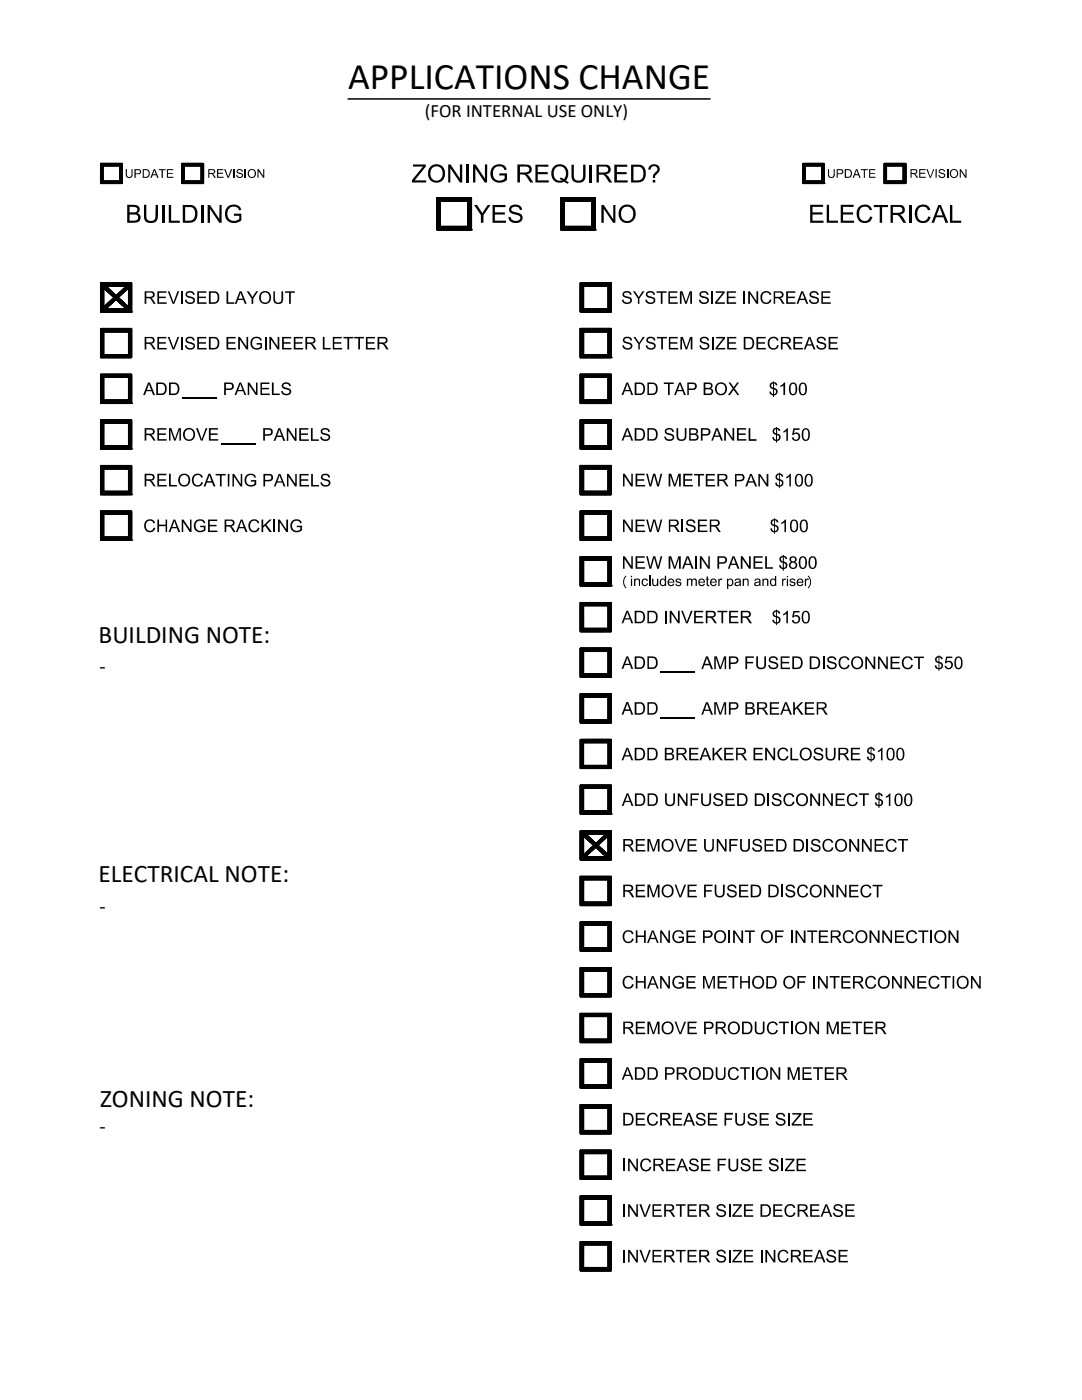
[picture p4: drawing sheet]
<svg xmlns="http://www.w3.org/2000/svg" width="216mm" height="279mm" viewBox="0 0 216 279" stroke-linecap="round" stroke-linejoin="round" font-family="sans-serif">
<defs><g id="words">
<text font-size="7.5" x="69.5" y="17.7">APPLICATIONS CHANGE</text>
<g font-size="5.1">
<text x="19.7" y="128.3">BUILDING NOTE:</text>
<text x="19.7" y="176">ELECTRICAL NOTE:</text>
<text x="20" y="220.9">ZONING NOTE:</text>
</g>
<g font-size="4.1">
<text x="19.9" y="134.4">-</text>
<text x="19.9" y="182.3">-</text>
<text x="19.9" y="226.1">-</text>
</g>
<text font-size="3.8" x="84.8" y="23.3">(FOR INTERNAL USE ONLY)</text>
</g></defs>
<g fill="#000">
<path d="M25.1 33.8h.2v1.3l.3 .2 .5-.1 .1-1.4h.2v1.3l-.2 .3-.6 .1-.4-.2-.1-.3zM31.7 33.8h1.3v.2h-.5v1.5h-.3v-1.5h-.5zM33.3 33.8h1.3v.2h-1.1v.5h1v.2h-1v.6h1.1v.2h-1.3zM43.3 33.8h1.3v.2h-1.1v.5h1v.2h-1v.6h1.1v.2h-1.3zM44.7 33.8h.3l.5 1.5 .6-1.5h.2l-.6 1.7h-.3zM46.6 33.8h.2v1.7h-.2zM47.3 33.9l.4-.2 .5 .1 .3 .5h-.3l-.1-.3h-.4a.25 .25 0 0 0-.3 .2 .25 .25 0 0 0 .3 .2l.5 .2a.57 .57 0 0 1 .1 .8 .57 .57 0 0 1-.8 .1l-.3-.3-.1-.3h.3l.1 .3 .4 .1a.32 .32 0 0 0 .4-.3 .32 .32 0 0 0-.5-.3l-.6-.3zM48.8 33.8h.3v1.7h-.3zM51.4 33.8h.2l.9 1.3v-1.3h.2v1.7h-.2l-.9-1.4v1.4h-.2zM82.4 32.8h2.5v.4l-2.2 2.8h2.3v.4h-2.8v-.4l2.2-2.7-2-.1zM89.4 32.8h.5l1.9 2.8v-2.8h.4v3.6h-.4l-1.9-2.8v2.8h-.5zM93.1 32.8h.4v3.6h-.4z"/>
<path d="M94.4 32.8h.5l1.9 2.9v-2.9h.4v3.6h-.5l-1.8-2.8v2.8h-.5zM98.3 33.3l1-.5h.9l.5 .3 .4 .7-.4 .2-.3-.5-.4-.3h-.7l-.4 .2-.5 .7v.9l.1 .5 .4 .4 1 .1 .8-.3v-.7h-1.1v-.4h1.6v1.3l-1.2 .6-.8-.1-.8-.4-.3-.4-.2-.6v-1zM106.8 32.9h2.6v.4l-2.1-.1v1.1h2v.5h-2v1.2h2.2v.4h-2.7zM114 32.9h.5v2.6l.4 .5h.2h.8l.3-.3 .2-.5v-2.3h.4v2.5l-.4 .8-.6 .3h-.7l-.4-.2-.5-.4-.2-.6zM117.7 32.9h.5v3.5h-.5zM122.6 32.9h2.6v.4h-2.1v1h1.9v.5h-1.9v1.2h2.2v.4h-2.7zM165.2 33.8h.2l.1 1.3 .3 .2a.46 .46 0 0 0 .6-.5v-1h.2l-.1 1.5-.5 .2-.6-.1-.2-.3zM171.8 33.8h1.4v.2h-.6v1.5h-.2v-1.5h-.6zM173.4 33.8h1.3v.2h-1.1v.5h1v.2h-1v.6h1.1v.2h-1.3zM183.4 33.8h1.3v.2h-1.1v.5h1v.2h-1v.6h1.1v.2h-1.3zM184.9 33.8h.2l.6 1.5 .5-1.5h.2l-.7 1.7h-.2zM186.7 33.8h.2v1.7h-.2z"/>
<path d="M187.4 33.9l.4-.2 .4 .1 .3 .2 .1 .3h-.3l-.1-.3-.3-.1a.3 .3 0 0 0-.4 .4 .3 .3 0 0 0 .5 .2l.6 .3v.3l-.2 .3-.8 .1-.2-.1-.2-.5h.2l.2 .3 .3 .1a.33 .33 0 0 0 .5-.2 .33 .33 0 0 0-.5-.4l-.5-.3zM189 33.8h.2v1.7h-.2zM191.5 33.8h.2l.9 1.3v-1.3h.3v1.7h-.3l-.9-1.4v1.4h-.2zM28.7 40.9h.5v2.5l.2 .5 .4 .2h.6l.5-.3 .1-.4 .1-2.5h.4v2.6l-.5 .8-.6 .2h-.6l-.6-.2-.3-.4-.2-.4zM32.4 40.9h.4v3.6h-.4zM33.5 58.1h.3l.8 2.2 .8-2.2h.4l-1 2.5h-.4zM33.7 40.9h.4v3.1h1.8v.5h-2.2zM37.1 58.4l.5-.3h.6l.5 .2 .1 .5-.3 .1-.2-.4-.5-.1a.38 .38 0 0 0-.5 .4 .38 .38 0 0 0 .5 .3l1 .4 .1 .7-.2 .2-.4 .2-.5 .1-.5-.2-.3-.3-.1-.4h.3l.1 .3 .3 .2 .5 .1 .4-.2a.42 .42 0 0 0 0-.5 .42 .42 0 0 0-.5-.2l-.8-.3-.2-.2zM40.1 40.9h.5v3.6h-.5zM41.4 40.9h.5l1.9 2.8v-2.8h.4v3.6h-.4l-1.9-2.8v2.8h-.5zM45.3 41.4l.4-.3 .7-.3 .7 .1 .6 .2 .3 .4 .1 .4-.4 .1-.2-.4-.5-.4-.8 .1-.7 .6-.1 1 .1 .6 .3 .3 .6 .3h.6l.7-.4v-.6h-1v-.5h1.5v1.4l-1.1 .5h-1l-.5-.3-.5-.5-.2-.6v-1zM49.2 58.1h.4l.8 1.2 .6-1.1 .5-.1-1 1.5v1h-.3v-1z"/>
<path d="M54.6 58.1h.2l.1 1.9 .4 .4 .8-.2 .1-2.1h.3v1.8l-.3 .6-.2 .1-.7 .1-.6-.4-.1-.3zM56.9 58.1h1.9v.3h-.8v2.2h-.3v-2.2h-.8zM94.6 40.9h.6l1.1 1.7 1-1.7h.6l-1.4 2v1.6h-.5v-1.6zM98.3 40.9h2.6v.4h-2.2v1.1h2v.4h-2v1.2h2.3v.5h-2.7zM101.8 41.2l.5-.3h1.1l.6 .5 .2 .5h-.5l-.1-.4-.4-.2h-.8a.53 .53 0 0 0-.3 .6 .53 .53 0 0 0 .6 .4l.9 .2 .5 .4 .2 .5-.2 .6-.7 .5h-.8l-.8-.3-.3-.5v-.4h.4l.1 .4 .4 .3h1.1a.59 .59 0 0 0 .3-.7 .59 .59 0 0 0-.7-.4l-.8-.2-.6-.4-.1-.7zM120 40.9h.5l1.8 2.8 .1-2.8h.4v3.6h-.5l-1.8-2.8v2.8h-.5zM124.3 58.4l.5-.3h.6l.5 .3 .1 .4-.3 .1-.3-.5h-.6a.36 .36 0 0 0-.3 .5 .36 .36 0 0 0 .5 .2l1 .4 .1 .6-.3 .4-.5 .2-.6-.1-.3-.1-.3-.5v-.2h.3l.3 .5h.6a.43 .43 0 0 0 .5-.5 .43 .43 0 0 0-.6-.3l-.9-.3-.1-.3zM126.3 58.1h.4l.8 1.2 .7-1.1 .4-.1-1 1.5v1h-.3v-1zM128.9 58.4l.5-.3h.7l.6 .5v.2h-.3a.62 .62 0 0 0-.6-.4 .62 .62 0 0 0-.6 .5l.2 .2 1.1 .3 .3 .3v.4l-.2 .3-.6 .3-.7-.1-.5-.4v-.4h.3v.3l.3 .2h.8a.45 .45 0 0 0 .2-.6 .45 .45 0 0 0-.6-.2l-.8-.3-.2-.4zM131 58.1h2v.3h-.8v2.2h-.3v-2.2h-.9zM139.6 58.4l.6-.3h.5l.6 .4 .1 .3-.4 .1v-.3l-.3-.2h-.6l-.2 .3 .1 .3 1 .3 .4 .3 .1 .4-.3 .5-.5 .2-.6-.1-.5-.3-.1-.5h.3l.1 .3 .3 .2h.5a.43 .43 0 0 0 .4-.5 .43 .43 0 0 0-.5-.3l-.6-.1-.4-.3zM152 58.5l.6-.4h.6l.5 .3 .2 .4-.3 .1-.3-.4-.4-.2-.5 .2-.3 .5v.9l.5 .5 .6-.1 .4-.6 .4 .1-.4 .7-.9 .2-.7-.4-.2-.6v-.7z"/>
<path d="M161.7 58.3l.4-.2h.7l.5 .4 .1 .4h-.4l-.2-.5h-.6a.39 .39 0 0 0-.3 .5 .39 .39 0 0 0 .5 .3l.6 .1 .4 .3v.4l-.3 .5-.4 .2-.7-.1-.6-.6v-.2h.3l.3 .5 .6 .1a.4 .4 0 0 0 .5-.4 .4 .4 0 0 0-.4-.4l-.7-.2-.4-.3-.1-.5zM161.7 40.9h2.5v.4h-2.1v1.1h2v.4h-2v1.2h2.2v.5h-2.6zM165 40.9h.4v3.1h1.8v.5h-2.2zM167.8 40.9h2.5v.4h-2.1v1.1h2v.4h-2v1.2h2.2v.5h-2.6zM171.4 41.3l.7-.4 .8-.1 .5 .2 .4 .4 .2 .5-.4 .1-.2-.4-.4-.3h-.8l-.6 .4-.2 .6 .1 1.1 .6 .6h.9l.5-.4 .1-.4 .5 .1-.6 1-.4 .2h-.8l-.7-.2-.3-.3-.3-.8-.1-.9zM174.4 40.9h2.8v.4h-1.2v3.2h-.5v-3.2h-1.1zM181.3 40.9h.5v3.6h-.5zM183 41.3l.6-.4 .8-.1 .6 .2 .4 .4 .2 .5-.4 .1-.2-.4-.4-.3h-.8l-.5 .3-.3 .7 .2 1.2 .5 .5h.9l.4-.3 .2-.5 .5 .1-.6 1-.4 .2h-.8l-.7-.2-.2-.3-.4-.7-.1-.9 .2-.6zM189.6 40.9h.4v3.1h1.8v.5h-2.2zM31.4 58.1h1.8v.3h-1.5v.8h1.4v.3h-1.4v.8h1.6v.3h-1.9zM31.4 67.2h1.8v.3h-1.5v.8h1.4v.3h-1.4v.8h1.6v.3h-1.9zM33.5 67.2h.3l.8 2.2 .8-2.2h.4l-1 2.5h-.4z"/>
<path d="M37.1 67.5l.5-.3h.7l.4 .3 .1 .5h-.3l-.1-.3-.3-.2-.6 .1a.37 .37 0 0 0-.1 .4 .37 .37 0 0 0 .4 .3l1 .3 .1 .7-.1 .2-.4 .2-.7 .1-.5-.2-.2-.3-.1-.4h.3l.1 .3 .4 .3h.5l.3-.2a.51 .51 0 0 0-.1-.6 .51 .51 0 0 0-.5-.1l-.8-.3zM39.4 58.1h1.8v.3h-1.5v.8h1.4v.3h-1.4v.8h1.5v.3h-1.8zM39.4 67.2h1.8v.3h-1.5v.8h1.4v.3h-1.4v.8h1.5v.3h-1.8zM45.2 58.1h.3v2.2h1.3v.3h-1.6zM45.2 67.2h1.8v.3h-1.5v.8h1.4v.3h-1.4v.8h1.6v.3h-1.9zM47.5 67.2h.4l1.3 2v-2h.3v2.5h-.3l-1.3-1.9v1.9h-.4zM49.4 76.3h.4l1.3 2v-2h.3v2.5h-.4l-1.3-1.9v1.9h-.3zM50.2 67.6l.8-.4h.5l.5 .3 .2 .4-.3 .1-.4-.5-.8 .1-.4 .6v.6l.3 .5 .8 .2 .6-.3v-.4h-.8v-.3h1.1v.9l-.8 .4-1.1-.2-.4-.8v-.7zM52 76.3h1.7v.3h-1.4v.8h1.4v.3h-1.4v.8h1.5v.3h-1.8zM53.7 67.2h.4l1.3 2v-2h.3v2.5h-.3l-1.3-1.9v1.9h-.4zM54.3 76.3h.3v2.2h1.2v.3h-1.5zM56.4 76.5l.5-.2h.6l.4 .3 .1 .5h-.3l-.3-.5h-.5a.38 .38 0 0 0-.3 .5 .38 .38 0 0 0 .5 .3l.9 .4 .1 .5-.2 .4-.4 .2h-.7l-.6-.4-.1-.5h.3l.1 .3 .4 .3h.5l.3-.2a.58 .58 0 0 0-.7-.7l-.5-.2-.3-.3v-.4z"/>
<path d="M56.3 67.2h1.8v.3h-1.5v.8h1.4v.3h-1.4v.8h1.6v.3h-1.9zM58.6 67.2h1.8v.3h-1.4v.8h1.3v.3h-1.3v.8h1.5v.3h-1.9zM64.4 67.2h.4v2.2h1.2v.3h-1.6zM66.4 67.2h1.8v.3h-1.5v.8h1.4v.3h-1.4v.8h1.6v.3h-1.9zM68.5 67.2h2v.3h-.8v2.2h-.4v-2.2h-.8zM70.7 67.2h1.9v.3h-.8v2.2h-.3v-2.2h-.8zM73 67.2h1.8v.3h-1.5v.8h1.4v.3h-1.4v.8h1.6v.3h-1.9zM124.4 67.5l.3-.3h.8l.5 .3 .1 .5h-.3l-.4-.5h-.4l-.4 .2 .1 .4 1 .3 .4 .3 .1 .5-.4 .5h-1l-.5-.3-.1-.5h.3l.1 .4 .3 .1h.6a.41 .41 0 0 0 .3-.5 .41 .41 0 0 0-.5-.3l-.9-.3-.1-.3zM126.4 67.2h.4l.7 1.2 .7-1 .5-.2-1 1.5v1h-.3v-1zM129.1 67.5l.5-.3h.6l.5 .3 .1 .5h-.3l-.1-.3-.3-.2-.6 .1a.34 .34 0 0 0-.2 .4 .34 .34 0 0 0 .4 .2l1 .4 .1 .2-.1 .7-.4 .2-.6 .1-.5-.2-.3-.3-.1-.4h.4v.3l.4 .2 .5 .1 .2-.1a.41 .41 0 0 0 .2-.6 .41 .41 0 0 0-.6-.2l-.8-.3zM131.1 67.2h2v.3h-.8v2.2h-.4v-2.2h-.8zM132.4 76.3h2v.3h-.8v2.2h-.3v-2.2h-.9z"/>
<path d="M133.4 58.1h1.8v.3h-1.5v.8h1.4v.3h-1.4v.8h1.5v.3h-1.8zM133.5 67.2h1.7v.3h-1.4v.8h1.4v.3h-1.4v.8h1.5v.3h-1.8zM135.7 58.1h.5l.7 2.2 .7-2.2h.5v2.5h-.4v-2.1l-.7 2.1h-.3l-.7-2.1v2.1h-.3zM135.8 67.2h.5l.7 2.2 .7-2.2h.5v2.5h-.4v-2l-.7 2h-.3l-.7-2.1v2.1h-.4zM139.7 67.5l.4-.3h.7l.4 .2 .3 .6h-.3l-.3-.5h-.6a.39 .39 0 0 0-.3 .5 .39 .39 0 0 0 .5 .3l.6 .1 .4 .3v.5l-.2 .4-.5 .2-.6-.1-.6-.3v-.3v-.2h.3l.3 .5h.7a.38 .38 0 0 0 .3-.4 .38 .38 0 0 0-.4-.3l-.6-.2-.5-.3zM142.8 58.1h1.8v.3l-1.5 1.9h1.5v.3h-1.9v-.3l1.5-1.9h-1.4zM142.9 67.2h1.8v.3l-1.5 1.9h1.5v.3h-1.9v-.3l1.5-1.9h-1.4zM145 58.1h1.8v.3h-1.4v.8h1.4v.3h-1.4v.8h1.5v.3h-1.9zM145.1 67.2h1.8v.3h-1.5v.8h1.4v.3h-1.4v.8h1.6v.3h-1.9zM145.4 76.3h.3l.7 1 .7-1h.4l-.9 1.2 .9 1.3h-.4l-.7-1-.7 1h-.5l1-1.3zM149.3 58.1h.3l1.3 2v-2h.4v2.5h-.4l-1.3-2v2h-.3zM150.9 67.2h1.9v.3h-1.5v.8h1.3v.3h-1.3v.8h1.5v.3h-1.9z"/>
<path d="M153.5 67.5l.5-.3h.6l.7 .5v.2l-.3 .1-.2-.4-.7-.1-.3 .2-.3 .5 .1 .8 .5 .5 .7-.1 .3-.6 .3 .1-.5 .8-.8 .1-.7-.4-.2-.6v-.7zM155.8 76.9l.6-.6h.3v2.5h-.4v-1.9l-.6 .4zM156.9 58.1h1.8v.3h-1.5v.8h1.4v.3h-1.4v.8h1.5v.3h-1.8zM158.3 67.2h1.8v.3h-1.4v.8h1.3v.3h-1.3v.8h1.5v.3h-1.9zM163.1 67.5l.5-.3h.6l.4 .3 .2 .3v.2l-.3-.1a.58 .58 0 0 0-.7-.4 .58 .58 0 0 0-.5 .5l1.3 .5 .3 .3v.4l-.3 .4-.4 .2-.7-.1-.5-.3-.1-.5h.3l.3 .5h.7a.42 .42 0 0 0 .3-.5 .42 .42 0 0 0-.5-.3l-.6-.1-.3-.3-.1-.4zM163.9 58.1h1.8v.3h-1.5v.8h1.4v.3h-1.4v.8h1.6v.3h-1.9zM165.3 67.2h1.9v.3h-1.5v.8h1.3v.3h-1.3v.8h1.5v.3h-1.9zM31.4 85.4h1.8v.3h-1.5v.8h1.4v.3h-1.4v.8h1.6v.3h-1.9zM31.4 94.5h1.8v.3h-1.5v.8h1.4v.3h-1.4v.9h1.6v.3h-1.9zM33.7 94.5h.4v2.3h1.2v.3h-1.6zM33.7 85.4h.5l.7 2.2 .8-2.2h.4v2.5h-.3v-2l-.8 2h-.3l-.7-2.1v2.1h-.3zM38.5 95l.3-.3 .6-.2 .8 .3 .3 .5h-.3l-.3-.4-.6-.1-.5 .3-.2 .5 .1 .8 .4 .4h.6l.3-.2 .2-.4 .3 .1-.4 .7-.5 .1h-.5l-.6-.4-.2-.6v-.6z"/>
<path d="M39.1 85.4h.4l.7 2.3 .8-2.3h.4l-1 2.5h-.3zM41.7 85.4h1.8v.3h-1.5v.8h1.4v.3h-1.4v.8h1.5v.3h-1.8zM43 94.6h2v.3h-.8v2.2h-.3v-2.2h-.9zM46.4 94.6h.3l1.3 1.9v-1.9h.3v2.5h-.3l-1.3-2v2h-.3zM49.1 95l.6-.5h.7l.5 .3 .2 .5h-.3l-.4-.5h-.5l-.4 .2-.3 .4-.1 .6 .3 .6 .8 .2 .6-.2v-.5h-.7v-.3h1v.9l-.9 .4-.9-.2-.3-.3-.2-.5v-.7zM57.2 85.4h.4l1.3 2v-2h.3v2.6h-.4l-1.3-2v2h-.3zM57.3 94.6h.3l1.3 1.9v-1.9h.3v2.5h-.3l-1.3-2v2h-.3zM59.7 85.4h1.8v.3h-1.4v.8h1.4v.3h-1.4v.9h1.5v.3h-1.9zM59.8 94.6h1.8v.3h-1.5v.7h1.4v.3h-1.4v.9h1.6v.3h-1.9zM62 85.4h.4v2.3h1.2v.3h-1.6zM62.1 94.6h.3v2.2h1.3v.3h-1.6zM64.2 85.7l.3-.3h.7l.5 .3 .1 .5h-.3l-.1-.3-.4-.2-.6 .2a.37 .37 0 0 0 0 .4 .37 .37 0 0 0 .4 .2l.8 .2 .3 .3v.3l-.2 .4-.3 .2-.5 .1-.6-.1-.3-.3-.1-.4 .3-.1v.3l.4 .3h.6l.3-.3a.62 .62 0 0 0-.8-.6l-.7-.4v-.4z"/>
<path d="M64.2 94.8l.4-.3h.7l.4 .3 .2 .5h-.4v-.2l-.3-.3-.7 .1a.44 .44 0 0 0 0 .6 .44 .44 0 0 0 .6 .1l.7 .3 .1 .7-.6 .5-.8-.1-.4-.3-.1-.4 .2-.1 .3 .5 .4 .1 .6-.1 .1-.4-.2-.2-.9-.3-.4-.2-.1-.5zM124.3 94.5h.4l1.3 2v-2h.3v2.6h-.4l-1.3-2v2h-.3zM126.8 94.5h1.8v.3h-1.4v.8h1.4v.3h-1.4v.9h1.5v.3h-1.9zM128.9 94.5h.4l.4 2.2 .6-2.2h.5l.5 2.2 .5-2.2h.4l-.7 2.6h-.4l-.6-2.2-.6 2.2h-.3zM132.7 85.7l.5-.3h.7l.4 .3 .2 .5h-.4l-.3-.5-.6 .1a.39 .39 0 0 0-.2 .5 .39 .39 0 0 0 .5 .2l.9 .4v.7l-.5 .4h-.7l-.6-.5-.1-.4h.4l.1 .4 .2 .1h.8a.39 .39 0 0 0 .2-.5 .39 .39 0 0 0-.5-.2l-1-.4zM133.4 94.5h.5l.7 2.2 .8-2.2h.4v2.6h-.3v-2.1l-.7 2.1h-.3l-.7-2.2v2.2h-.4zM135 85.4h.3v1.8l.2 .3 .2 .2h.6l.3-.2v-2.1h.4v1.7l-.3 .7-.4 .2h-.6l-.5-.3-.2-.6zM136.3 94.5h1.9v.4h-1.5v.7h1.4v.3h-1.4v.9h1.5v.3h-1.9zM138.5 94.6h2v.3h-.9v2.2h-.3v-2.2h-.8zM140.8 94.6h1.8v.3h-1.4v.7h1.4v.3h-1.4v.9h1.5v.3h-1.9zM144.5 85.4h.4l1.3 2v-2h.3v2.5h-.3l-1.3-1.9v1.9h-.4zM147.1 85.4h1.8v.3h-1.5v.8h1.4v.3h-1.4v.8h1.5v.3h-1.8z"/>
<path d="M149.4 85.4h.3v2.2h1.2v.4h-1.5zM151.3 94.6h.4l1.3 1.9v-1.9h.3v2.5h-.3l-1.3-2-.1 2h-.3zM156.3 86.1l.9-.7v2.6h-.3v-2l-.6 .4zM156.9 95.2l.4-.3 .3-.4h.2v2.6h-.3v-2l-.5 .4zM158.3 85.5h1.2v.3h-.9l-.2 .7 .8-.2 .3 .2 .2 .4-.1 .6-.5 .5h-.6l-.3-.2-.2-.5h.4a.54 .54 0 0 0 .8 .3 .54 .54 0 0 0 0-.8l-.5-.2-.6 .2zM29 104.1l.7-.5 .7 .1 .4 .3 .1 .4-.3 .1-.3-.5h-.8l-.4 .6 .1 .8 .3 .4 .6 .1 .4-.2 .1-.4 .4 .1-.4 .6-.9 .2-.6-.3-.3-.7v-.6zM31.4 103.7h.3v1h1.3v-1h.3v2.5h-.3v-1.2h-1.3v1.2h-.3zM36.3 103.7h.3l1.3 1.9v-1.9h.3v2.5h-.3l-1.3-2v2h-.3zM39 104l.6-.4 1 .2 .4 .6-.3 .1-.5-.6h-.6l-.5 .6-.1 .6 .3 .6 .8 .2 .6-.2v-.5h-.8v-.3h1.1v.9l-.8 .4h-.7l-.5-.3-.3-.7v-.7zM41.5 103.7h1.8v.3h-1.4v.7h1.3v.3h-1.3v.9h1.5v.3h-1.9zM49.7 104.2l.8-.6 .9 .2 .4 .6-.4 .1-.3-.5-.7-.1-.4 .4-.1 .7 .2 .6 .3 .3 .7-.1 .4-.5 .3 .1-.2 .4-.6 .4-1-.2-.4-.9zM52.2 103.7h.3v1.2l1.2-1.2h.5l-1 1 1.1 1.5h-.5l-.9-1.3-.4 .4v.9h-.3z"/>
<path d="M55.5 103.7h.3l1.3 1.9v-1.9h.4v2.5h-.4l-1.3-2v2h-.3zM58.4 103.9l.5-.3h.6l.6 .4 .1 .4-.3 .1-.4-.6-.9 .2-.3 .4v.7l.3 .6 .8 .1 .5-.2v-.5h-.7v-.3h1.1v.9l-.8 .4h-.7l-.6-.4-.2-.4-.1-.7zM124.8 114.9l.2 .1-.3 .5-.2 .8 .5 1-.1 .1-.5-.6-.1-.6 .1-.7zM124.3 103.7h.4l1.3 1.9v-1.9h.3v2.5h-.4l-1.3-2v2h-.3zM124.3 111h.4l1.3 2v-2h.3v2.5h-.4l-1.3-1.9v1.9h-.3zM126.5 115.5h.3v.2l.2-.2 .7 .1v1.3h-.2v-1a.35 .35 0 0 0-.5-.2 .35 .35 0 0 0-.2 .4v.8h-.3zM126.8 103.7h1.8v.3h-1.4v.7h1.4v.3h-1.4v.9h1.5v.3h-1.9zM126.8 111h1.8v.3h-1.4v.8h1.4v.3h-1.4v.8h1.5v.3h-1.9zM128.3 115.6l.7-.1 .3 .3-.3 .2a.42 .42 0 0 0-.6-.2 .42 .42 0 0 0-.1 .6v.1a.37 .37 0 0 0 .4 .3 .37 .37 0 0 0 .4-.4l.2 .1-.3 .4-.5 .1-.3-.2-.2-.6zM130.1 115.5h.3v.9a.37 .37 0 0 0 .4 .4 .37 .37 0 0 0 .3-.5v-.8h.2v1.4h-.2v-.2l-.3 .3-.5-.1-.2-.5zM128.9 103.7h.4l.5 2.1 .5-2.1h.5l.5 2.1 .5-2.1h.4l-.7 2.5h-.4l-.6-2.2-.6 2.2h-.3zM128.9 111h.4l.5 2.2 .5-2.2h.5l.5 2.2 .5-2.2h.4l-.7 2.5h-.4l-.6-2.2-.6 2.2h-.3z"/>
<path d="M134.8 115.7l.3-.2h.4l.3 .1 .1 .3h-.2l-.2-.2a.23 .23 0 0 0-.3-.1 .23 .23 0 0 0 0 .4l.5 .2a.48 .48 0 0 1 .1 .7 .48 .48 0 0 1-.7 0l-.2-.1-.2-.3h.3a.32 .32 0 0 0 .4 .3 .32 .32 0 0 0 .3-.4l-.7-.2-.2-.3zM133.4 111h.5l.7 2.1 .8-2.1h.4v2.5h-.3v-2.1l-.7 2.1h-.3l-.7-2.1v2.1h-.4zM137.1 103.9l.4-.3 .7 .1 .4 .2 .2 .5h-.4l-.2-.4-.5-.1a.38 .38 0 0 0-.5 .4 .38 .38 0 0 0 .5 .4l.8 .2 .3 .2v.7l-.7 .4-.8-.1-.4-.3-.1-.4 .3-.1 .1 .4 .3 .2h.5l.4-.2a.51 .51 0 0 0-.1-.5 .51 .51 0 0 0-.5-.2l-.8-.4-.1-.5zM137.1 115.5h.2v.2l.2-.2h.4l.2 .2 .4-.2a.45 .45 0 0 1 .6 .4v1h-.3v-.9a.33 .33 0 0 0-.4-.3 .33 .33 0 0 0-.2 .4v.8h-.3v-.9a.33 .33 0 0 0-.4-.3 .33 .33 0 0 0-.2 .5v.7h-.2zM139.3 103.7h1.8v.3h-1.5v.7h1.4v.3h-1.4v.9h1.6v.3h-1.9zM141 115.1l.3-.1v.5h.2v.2h-.2v.9l.2 .1v.2l-.1 .1a.38 .38 0 0 1-.4-.5v-.8h-.2v-.2h.2zM139.6 111h.4l1.3 2v-2h.3v2.5h-.3l-1.3-1.9v1.9h-.4zM143.3 115.5h.2v.2a.36 .36 0 0 1 .6-.2l-.1 .3a.34 .34 0 0 0-.4 .4v.7h-.3zM148.2 115.5h.2v.2l.3-.2 .6 .1 .1 1.3h-.2l-.1-.9a.35 .35 0 0 0-.4-.3 .35 .35 0 0 0-.3 .4v.8h-.2zM147.8 111h.4l1.3 2v-2h.3v2.5h-.3l-1.3-1.9v1.9h-.4zM150.4 111h1.8v.3h-1.5v.8h1.4v.3h-1.4v.8h1.5v.3h-1.8zM152.1 115.5h.2v.2l.3-.2h.3a.46 .46 0 0 1 .4 .5v.9h-.2v-.9a.35 .35 0 0 0-.4-.3 .35 .35 0 0 0-.3 .4v.8h-.3z"/>
<path d="M152.7 111h.3v2.2h1.2v.3h-1.5zM155.9 104.3l.4-.2 .3-.4h.2v2.5h-.3v-2l-.5 .4zM156.1 115.5h.2v.2a.29 .29 0 0 1 .2-.3 .29 .29 0 0 1 .3 .1l-.1 .3a.35 .35 0 0 0-.3 0 .35 .35 0 0 0-.1 .4v.7h-.2zM157.6 115.6l.7-.1 .3 .1 .1 .3h-.3l-.1-.2a.23 .23 0 0 0-.4-.1 .23 .23 0 0 0 .1 .4l.5 .2a.48 .48 0 0 1 .1 .7 .48 .48 0 0 1-.7 0l-.3-.1-.1-.3h.3l.2 .3a.3 .3 0 0 0 .4 0 .3 .3 0 0 0 0-.4 .3 .3 0 0 0-.4-.1l-.4-.3zM161.3 114.9l.5 .9v.9l-.5 .7-.1-.2 .4-.5 .1-.4-.1-.7-.4-.6zM160.6 115.5h.2l.1 .2a.32 .32 0 0 1 .2-.2 .32 .32 0 0 1 .3 0l-.1 .3h-.4v1.1h-.3zM133.6 121.9h.4l1.3 2v-2h.3v2.5h-.3l-1.3-2v2h-.4zM135.9 121.9h.4l.8 2.2 .8-2.2h.3l-1 2.5h-.3zM138.5 121.9h1.8v.3h-1.5v.8h1.4v.2h-1.4v.9h1.6v.3h-1.9zM142.5 131h.5l.7 2.2 .8-2.2h.4v2.5h-.3v-2.1l-.7 2.1h-.3l-.7-2.1-.1 2.1h-.3zM143.2 121.9h1.9v.3h-.8v2.2h-.3v-2.2h-.8zM145.5 121.9h1.8v.3h-1.5v.8h1.4v.2h-1.4v.9h1.5v.3h-1.8z"/>
<path d="M148.7 131h1.7v.3h-1.3v.8h1.2v.3h-1.2v1.1h-.4zM150.9 131h.3l.1 2 .5 .3 .4-.1 .3-.2v-2h.4v1.9l-.4 .5-.7 .2-.7-.3-.2-.4zM153.5 131.2l.5-.2h.6l.5 .3 .1 .4-.3 .1-.1-.3-.3-.2-.3-.1-.4 .2a.37 .37 0 0 0 0 .5 .37 .37 0 0 0 .4 .1l.6 .2 .4 .3 .1 .4-.2 .4-.4 .2h-.7l-.3-.1-.4-.5v-.2h.3l.3 .5h.7a.43 .43 0 0 0 .4-.5 .43 .43 0 0 0-.6-.3l-.9-.4-.1-.5zM156.3 122.5l.5-.3 .2-.3h.2v2.5h-.3v-2l-.6 .4zM155.8 131h1.8v.3h-1.5v.8h1.4v.3h-1.4v.8h1.5v.3h-1.8zM158.3 121.9h1.2v.3h-.9l-.2 .7 .4-.2 .4 .1 .3 .2 .2 .4-.1 .6-.5 .4-.9-.1-.2-.5h.4a.54 .54 0 0 0 .8 .2 .54 .54 0 0 0-.1-.9l-.5-.1-.2 .2h-.3zM165.1 131.3l.5-.3h.7l.5 .4 .1 .3-.3 .1-.2-.4-.6-.1a.38 .38 0 0 0-.4 .4 .38 .38 0 0 0 .5 .3l.9 .4 .1 .2v.6l-.5 .3-.5 .1-.5-.2-.4-.4v-.3h.3l.1 .3 .3 .2h.7a.43 .43 0 0 0 .2-.5 .43 .43 0 0 0-.5-.3l-.6-.1-.4-.3zM167.5 131.4l.3-.2 .7-.2h.4l.5 .4 .1 .3-.4 .1-.2-.5h-.7l-.4 .2-.1 .5v.7l.4 .5h.7l.2-.1 .2-.5 .3 .1-.4 .7-.7 .2-.8-.4-.3-.6v-.7zM172.7 131h.3l1.3 2v-2h.4v2.5h-.4l-1.3-2v2h-.3zM175.2 131h.3l1.4 2v-2h.3v2.5h-.4l-1.3-2v2h-.3zM177.7 131h1.8v.3h-1.5v.8h1.4v.3h-1.4v.8h1.6v.3h-1.9zM180.3 131.2l.5-.2h.6l.6 .4 .1 .3-.3 .1-.3-.5h-.7l-.2 .1-.3 .5 .1 .9 .4 .4h.6l.4-.6 .4 .1-.5 .7-1 .1-.6-.5-.2-.9z"/>
<path d="M182.4 131h1.9v.3h-.8v2.2h-.3v-2.2h-.8zM188.8 131h1.2v.3h-1l-.1 .7 .7-.1 .4 .2 .1 .4-.1 .7-.6 .4-.4-.1-.4-.3-.1-.3h.3a.53 .53 0 0 0 .9 .3 .53 .53 0 0 0-.1-.9l-.5-.2-.3 .3-.3-.1zM132.7 158.3h.3l.1 1.9a.66 .66 0 0 0 .8 .4 .66 .66 0 0 0 .5-.8v-1.5h.3l-.1 2.2-.6 .4h-.6l-.4-.2-.3-.6zM137.5 149.2h1.8v.3h-1.4v.8h1.4v.3h-1.4v.8h1.5v.3h-1.9zM137.8 158.3h1.7v.3h-1.4v.8h1.2v.3h-1.2v1.1h-.3zM139.9 158.3h.3v1.8l.1 .3 .4 .2 .7-.2 .1-2.1h.4l-.1 1.9-.4 .6-.8 .1-.5-.3-.2-.5zM142.5 158.6l.6-.3h.6l.3 .3 .2 .3v.2l-.3-.1a.58 .58 0 0 0-.6-.4 .58 .58 0 0 0-.6 .5l1.3 .5 .3 .3v.4l-.3 .4-.4 .2-.8-.1-.4-.3-.1-.5h.3l.3 .5h.7a.42 .42 0 0 0 .4-.5 .42 .42 0 0 0-.6-.3l-.6-.1-.3-.3-.1-.4zM142.2 149.2h.3v1.3l1.2-1.3h.5l-1 1.1 1.1 1.4h-.5l-.9-1.2-.4 .3v.9h-.3zM142.5 140.1h.5l.7 2.2 .8-2.2h.4v2.5h-.3v-2.1l-.7 2.1h-.3l-.7-2.1-.1 2.1h-.3zM144.5 149.2h1.8v.3h-1.4v.8h1.3v.3h-1.3v.8h1.5v.3h-1.9zM150.4 149.2h1.8v.3h-1.5v.8h1.4v.3h-1.4v.8h1.5v.3h-1.8zM152.7 149.2h.3l1.3 2v-2h.4v2.5h-.4l-1.3-1.9v1.9h-.3z"/>
<path d="M153.6 140.1h1.8v.3h-1.4v.8h1.3v.3h-1.3v.8h1.5v.3h-1.9zM154.2 158.6l.3-.3h.7l.6 .3 .1 .5h-.3l-.3-.5h-.5a.37 .37 0 0 0-.4 .5 .37 .37 0 0 0 .5 .3l1 .3 .1 .5-.2 .4-.5 .3h-.6l-.6-.4-.1-.5h.3l.1 .3 .4 .3 .6-.1 .2-.2a.6 .6 0 0 0-.7-.6l-.6-.2-.2-.2zM155.4 149.6l.6-.4h.7l.4 .3 .2 .4-.3 .1-.3-.4-.7-.1-.4 .2-.1 .5v.8l.4 .4 .6 .1 .3-.2 .2-.5 .3 .1-.4 .7-.9 .2-.7-.4-.2-.6v-.7zM157.7 149.2h.4v2.2h1.2v.3h-1.6zM158.3 140.1h.3v1.3l1.2-1.3h.5l-1.1 1.1 1.1 1.4h-.4l-.9-1.2-.4 .3v.9h-.3zM160.6 140.1h1.8v.3h-1.5v.8h1.4v.3h-1.4v.8h1.6v.3h-1.9zM162.5 149.5l.5-.3h.7l.4 .3 .1 .5h-.3l-.3-.5h-.7a.38 .38 0 0 0-.2 .5 .38 .38 0 0 0 .5 .3l.6 .1 .4 .3v.8l-.6 .3h-.5l-.7-.4-.1-.5h.3l.1 .3 .4 .3 .6-.1 .2-.2a.52 .52 0 0 0-.1-.5 .52 .52 0 0 0-.6-.1l-.7-.3-.1-.4zM164.7 149.2h.4v1.8l.1 .3 .3 .2h.4l.4-.2 .1-.5v-1.6h.3v1.9l-.4 .6-.8 .1-.6-.3-.2-.5zM169.8 149.2h1.8v.3h-1.5v.8h1.4v.3h-1.4v.8h1.6v.3h-1.9zM171.4 158.3h2v.3h-.9v2.2h-.3v-2.2h-.8zM175.2 149.9l.7-.7h.2v2.5h-.3v-1.9l-.6 .4zM126.9 167.4h1.8v.3h-1.5v.8h1.4v.3h-1.4v.8h1.6v.3h-1.9z"/>
<path d="M126.9 176.5h1.8v.3h-1.5v.8h1.4v.3h-1.4v.8h1.6v.4h-1.9zM129.2 167.4h.5l.7 2.2 .7-2.2h.5v2.5h-.3v-2l-.8 2h-.3l-.7-2.1v2.1h-.3zM129.2 176.5h.5l.7 2.2 .7-2.2h.5v2.6h-.3v-2.1l-.8 2.1h-.3l-.7-2.2v2.2h-.3zM134.6 167.4h.3l.8 2.3 .9-2.3h.3l-1 2.5h-.3zM134.6 176.5h.3l.8 2.3 .9-2.3h.3l-1 2.6h-.3zM135.2 158.3h.4l1.3 2v-2h.3v2.5h-.4l-1.3-1.9v1.9h-.3zM137.2 167.4h1.8v.3h-1.5v.8h1.4v.3h-1.4v.8h1.6v.3h-1.9zM137.2 176.5h1.8v.3h-1.5v.8h1.4v.3h-1.4v.9h1.6v.3h-1.9zM140.5 176.5h1.7v.3h-1.4v.8h1.2v.3h-1.2v1.2h-.3zM140.5 167.4h.3v1.9l.4 .4h.5l.4-.3v-2h.3v1.9l-.2 .5-.4 .2h-.7l-.5-.4-.1-.3zM142.6 176.5h.3l.1 1.9 .2 .3 .3 .1 .5-.1 .2-.2 .1-2h.3v1.8l-.3 .6-.8 .2-.7-.3-.2-.6zM143 167.4h.4l1.3 2v-2h.3v2.5h-.4l-1.3-1.9v1.9h-.3z"/>
<path d="M144.8 158.3h1.8v.3h-1.5v.8h1.4v.3h-1.4v.8h1.5v.3h-1.8zM145.2 176.8l.5-.3h.6l.5 .3 .2 .5h-.4l-.2-.4-.5-.1a.38 .38 0 0 0-.5 .5 .38 .38 0 0 0 .6 .3l.9 .4 .1 .6-.3 .4-.5 .1-.6-.1-.5-.3-.1-.3 .4-.2 .1 .5 .7 .1a.42 .42 0 0 0 .5-.4 .42 .42 0 0 0-.5-.4l-.6-.2-.4-.3zM145.5 167.4h1.7v.3h-1.3v.8h1.2v.3h-1.2v1.1h-.4zM147.5 176.5h1.8v.3h-1.5v.8h1.4v.3h-1.4v.9h1.5v.3h-1.8zM147.7 167.4h.3l.1 1.9a.65 .65 0 0 0 .8 .4 .65 .65 0 0 0 .4-.8v-1.5h.3v1.9l-.1 .3-.5 .4-1-.1-.3-.6zM150.3 167.7l.4-.3h.7l.5 .4 .1 .4h-.3a.58 .58 0 0 0-.6-.5 .58 .58 0 0 0-.6 .5l.3 .2 1 .3 .2 .3 .1 .4-.2 .3-.4 .3h-.7l-.5-.3-.2-.6h.3l.1 .3 .4 .3 .8-.1a.57 .57 0 0 0-.1-.7 .57 .57 0 0 0-.7-.1l-.7-.4zM152.6 167.4h1.7v.3h-1.4v.8h1.3v.3h-1.3v.8h1.5v.3h-1.8zM156.9 176.9l.4-.4h.7l.5 .3 .1 .5h-.3l-.3-.5h-.6l-.2 .3a.48 .48 0 0 0 .6 .5l.6 .2 .3 .4v.3l-.3 .5-.5 .1h-.6l-.3-.2-.3-.5v-.1l.3-.1 .3 .5h.8a.43 .43 0 0 0 .2-.5 .43 .43 0 0 0-.5-.3l-.9-.3zM156.7 158.6l.4-.3h.6l.7 .4 .1 .3-.3 .1-.3-.4-.6-.1-.5 .3-.1 .5v.8l.5 .4 .6-.1 .4-.6 .3 .1-.4 .7-.9 .2-.6-.4-.2-.5-.1-.7zM159.4 176.8l.8-.3h.4l.5 .4 .1 .4h-.3l-.3-.4-.5-.1-.3 .1-.4 .5 .1 .9 .4 .5h.6l.4-.3v-.3l.4 .1-.4 .6-.8 .2-.8-.4-.3-1zM162 167.7l.4-.3h.7l.4 .3 .2 .5h-.3l-.3-.5h-.5a.38 .38 0 0 0-.4 .5 .38 .38 0 0 0 .5 .3l.9 .4v.7l-.5 .4h-.7l-.6-.6-.1-.3h.4v.3l.3 .2h.7a.43 .43 0 0 0 .3-.5 .43 .43 0 0 0-.6-.3l-.5-.1-.4-.3zM161.7 158.3h.3l1.3 2v-2h.3v2.5h-.3l-1.3-1.9v1.9h-.3z"/>
<path d="M164.2 158.3h.3l1.3 2v-2h.4v2.5h-.4l-1.3-1.9v1.9h-.3zM164.3 167.9l.3-.3 .6-.2h.4l.5 .4 .2 .4h-.4l-.1-.3-.3-.2h-.6l-.4 .7v.8l.5 .5h.6l.3-.3 .1-.3 .3 .1-.4 .6-.3 .2h-.6l-.6-.3-.3-.7zM164.4 176.6h.3l1.4 1.9v-1.9h.3v2.5h-.4l-1.3-2v2h-.3zM166.7 158.3h1.9v.3h-1.5v.8h1.3v.3h-1.3v.8h1.5v.3h-1.9zM166.9 176.6h.3l1.4 1.9v-1.9h.3v2.5h-.3l-1.4-2v2h-.3zM169.2 158.7l.8-.4 .6 .1 .4 .3 .1 .3-.3 .1-.3-.4-.6-.1-.5 .3-.1 .4v.6l.3 .6 .8 .1 .3-.3 .1-.3 .4 .1-.4 .6-.4 .2h-.6l-.7-.5-.1-.5v-.7zM169.4 176.6h1.9v.3h-1.5v.7h1.4v.3h-1.4v.9h1.5v.3h-1.9zM169.4 167.4h.4l1.3 2v-2h.3v2.6h-.3l-1.3-2v2l-.4-.1zM171.9 177l.7-.5h.6l.4 .3 .2 .5h-.2l-.3-.4-.6-.1-.5 .3-.2 .5 .1 .8 .4 .4 .8-.1 .3-.5 .3 .1-.1 .4-.4 .3-.9 .1-.6-.4-.2-.6v-.6zM172 167.4h.3l1.3 2v-2h.3v2.6h-.3l-1.3-2v2h-.3zM174.1 176.6h2v.3h-.8v2.2h-.4v-2.2h-.8zM174.5 167.4h1.8v.3h-1.5v.8h1.4v.3h-1.4v.9h1.6v.3h-1.9z"/>
<path d="M176.8 158.9l.9-.6v2.5h-.3v-1.9l-.6 .4zM177 167.8l.8-.4 .6 .1 .3 .2 .2 .5h-.3l-.5-.5-.7 .2-.3 .7 .1 .8 .5 .3 .6-.1 .3-.5 .4 .1-.4 .6-.8 .2-.4-.1-.4-.3-.3-.8 .1-.5zM179.2 167.4h2v.3h-.9v2.3h-.3v-2.3h-.8zM124.5 186l.6-.4h.6l.5 .3 .2 .5-.3 .1-.3-.5-.5-.1-.4 .2-.3 .6 .1 .8 .4 .4h.6l.4-.6 .3 .1-.1 .4-.3 .3-1 .1-.6-.4-.2-1.2zM124.5 195.1l.7-.4 .6 .1 .5 .3 .1 .4-.3 .1-.3-.5-.7-.1-.4 .3-.1 .5v.7l.4 .5h.7l.4-.6 .3 .1-.3 .6-.9 .2-.6-.3-.4-.7v-.5zM126.9 185.7h.3v1h1.3v-1h.3v2.5h-.3v-1.2h-1.3v1.2h-.3zM126.9 194.8h.3v1h1.3v-1h.3v2.5h-.3v-1.2h-1.3v1.2h-.3zM131.7 185.7h.4l1.3 1.9v-1.9h.3v2.5h-.4l-1.3-2v2h-.3zM131.7 194.8h.4l1.3 1.9v-1.9h.3v2.5h-.4l-1.3-2v2h-.3zM134.4 186.1l.7-.5h.6l.4 .2 .3 .6-.3 .1-.4-.6h-.6l-.4 .3-.2 .8 .2 .7 .8 .2 .6-.2v-.5h-.7v-.3h1.1l-.1 1-.8 .3h-.6l-.4-.3-.5-.8zM134.5 195.1l.6-.4 .9 .2 .4 .6-.3 .1-.1-.3-.3-.3-.7 .1-.4 .5-.1 .8 .3 .5 .8 .1 .5-.2v-.5h-.7v-.3h1.1v.9l-.8 .4-1.1-.2-.2-.3-.3-.6 .1-.7zM137 185.7h1.8v.3h-1.5v.7h1.4v.3h-1.4v.9h1.5v.3h-1.8z"/>
<path d="M137 194.8h1.8v.3h-1.5v.7h1.4v.3h-1.4v.9h1.5v.3h-1.8zM140.3 194.8h.4l.8 2.1 .7-2.1h.4v2.5h-.2v-2.1l-.8 2.1h-.3l-.7-2.1v2.1h-.3zM143.2 194.8h1.8v.3h-1.5v.7h1.4v.3h-1.4v.9h1.6v.3h-1.9zM145.3 194.8h2v.3h-.8v2.2h-.3v-2.2h-.9zM146.3 185.7h.3l1.3 1.9v-1.9h.4v2.5h-.4l-1.3-2v2h-.3zM147.7 194.8h.3v1h1.3v-1h.3v2.5h-.3v-1.2h-1.3v1.2h-.3zM148.6 185.7h2v.3h-.8v2.2h-.3v-2.2h-.9zM154.7 185.7h1.7v.3h-1.4v.7h1.2v.3h-1.2v1.2h-.3zM158.7 185.7h.4l1.3 1.9v-1.9h.3v2.5h-.3l-1.3-2v2h-.4zM159.1 194.8h1.7v.3h-1.3v.7h1.1v.3h-1.1v1.2h-.4zM161.1 185.7h2v.3h-.9v2.2h-.3v-2.2h-.8zM163.2 194.8h.4l1.3 1.9v-1.9h.3v2.5h-.4l-1.3-2v2h-.3z"/>
<path d="M163.4 185.7h1.8v.3h-1.5v.7h1.4v.3h-1.4v.9h1.6v.3h-1.9zM165.6 194.8h1.9v.3h-.8v2.2h-.3v-2.2h-.8zM167.9 194.8h1.8v.3h-1.5v.7h1.4v.3h-1.4v.9h1.5v.3h-1.8zM168.4 186l.7-.4 .7 .1 .4 .3 .1 .4-.3 .1-.3-.5-.6-.1-.4 .3-.2 .5 .1 .7 .4 .5h.7l.3-.6 .4 .1-.4 .6-.9 .2-.6-.3-.3-.7v-.6zM172.8 195.2l.8-.5 .6 .1 .4 .2 .2 .5-.3 .1-.3-.5-.6-.1-.4 .3-.2 .4v.7l.4 .6h.7l.4-.6 .4 .1-.5 .7-.9 .1-.6-.4-.3-.8zM173.5 185.7h.3l1.4 1.9v-1.9h.3v2.5h-.3l-1.4-2v2h-.3zM176.1 185.7h.3l1.3 1.9v-1.9h.3v2.5h-.3l-1.4-2v2h-.2zM178 194.8h.3l1.3 1.9v-1.9h.3v2.5h-.3l-1.3-2v2h-.3zM178.6 185.7h1.8v.3h-1.5v.7h1.4v.3h-1.4v.9h1.6v.3h-1.9zM180.5 194.8h.3l1.3 1.9 .1-1.9h.3v2.5h-.4l-1.3-2v2h-.3zM181 186.1l.7-.5 .8 .1 .3 .3 .2 .4-.3 .1-.5-.6-.7 .1-.2 .3-.2 .6 .2 .7 .4 .3h.6l.4-.6 .3 .1-.4 .7-.8 .1-.7-.3-.3-.9zM183 194.8h1.9v.3h-1.5v.7h1.4v.3h-1.4v.9h1.5v.3h-1.9z"/>
<path d="M183.2 185.7h2v.3h-.8v2.2h-.3v-2.2h-.9zM185.6 195l.4-.2 .7-.1 .6 .4 .1 .4-.3 .1-.4-.6-.6 .1-.3 .2-.2 .5 .1 .8 .5 .4h.6l.3-.6 .4 .1-.4 .7-.9 .1-.5-.1-.3-.4-.1-1.1zM187.7 194.8h2v.3h-.8v2.2h-.4v-2.2h-.8zM189.3 185.7h.3l1.3 1.9v-1.9h.3v2.5h-.3l-1.3-2v2h-.3zM193.7 194.8h.4l1.3 2v-2h.3v2.5h-.3l-1.4-2v2h-.3zM126.9 203.9h1.8v.3h-1.5v.7h1.4v.3h-1.4v.9h1.6v.3h-1.9zM129.2 203.9h.5l.7 2.2 .7-2.2h.5v2.5h-.3v-2.1l-.8 2.1h-.3l-.7-2.1v2.1h-.3zM134.6 203.9h.3l.8 2.2 .9-2.2h.3l-1 2.5h-.3zM137.2 203.9h1.8v.3h-1.5v.7h1.4v.3h-1.4v.9h1.6v.3h-1.9zM142.8 213h.4v1.8l.3 .4h.6l.3-.2 .1-2h.3v1.9l-.2 .4-.4 .2h-.7l-.6-.3-.1-.4zM145.5 213.4l.7-.4h.7l.3 .3 .2 .4-.3 .1-.5-.6-.6 .1-.3 .3-.1 .5 .1 .8 .4 .3h.7l.3-.6 .4 .1-.4 .7-.4 .1h-.6l-.6-.3-.3-.8zM147.7 213h1.9v.3h-.8v2.2h-.3v-2.2h-.8z"/>
<path d="M150.6 203.9h.3v1.9l.4 .3h.5l.4-.2v-2h.4v1.9l-.4 .5-.9 .1-.6-.3-.1-.3zM153.3 204.3l.7-.5 .7 .1 .4 .3 .1 .4-.3 .1-.5-.6-.5 .1-.4 .2-.1 .5v.7l.4 .5h.7l.2-.1 .2-.5 .3 .1-.4 .7-.9 .1-.6-.3-.3-.7 .1-.7zM153.7 213h.3l1.3 2v-2h.4v2.5h-.4l-1.3-2v2h-.3zM155.4 203.9h2v.3h-.8v2.2h-.3v-2.2h-.9zM157.2 213h.5l.7 2.2 .7-2.2h.5v2.5h-.4v-2.1l-.7 2.1h-.3l-.7-2.1v2.1h-.3zM160.1 213h1.8v.3h-1.5v.8h1.4v.2h-1.4v.9h1.6v.3h-1.9zM161.5 203.9h.3l1.3 2v-2h.3v2.5h-.3l-1.3-2v2h-.3zM162.2 213h2v.3h-.8v2.2h-.3v-2.2h-.9zM164.6 213h1.8v.3h-1.5v.8h1.4v.3l-1.4-.1v.9h1.5v.3h-1.8zM165 203.9h.5l.7 2.2 .7-2.2h.5v2.5h-.4v-2.1l-.7 2.1h-.3l-.7-2.1v2.1h-.3zM167.9 203.9h1.8v.3h-1.5v.7h1.4v.3h-1.4v.9h1.6v.3h-1.9zM170 203.9h2v.3h-.8v2.2h-.4v-2.2h-.8z"/>
<path d="M172.4 203.9h1.8v.3h-1.5v.7h1.4v.3h-1.4v.9h1.5v.3h-1.8zM125.3 231.2h.4l1.3 2v-2h.3v2.5h-.4l-1.3-2v2h-.3zM126.9 222.1h1.8v.3h-1.5v.8h1.4v.3h-1.4v.8h1.6v.3h-1.9zM128 231.6l.6-.4h.6l.5 .2 .2 .5-.3 .1-.2-.4-.6-.1-.5 .3-.2 .5 .1 .7 .4 .4h.6l.5-.6 .2 .1-.3 .7-.9 .2-.4-.1-.3-.4-.3-1.1zM129.4 222.4l.8-.3h.6l.2 .2 .3 .5-.3 .1-.3-.5-.6-.1-.4 .3-.3 .6 .1 .7 .5 .4h.6l.4-.6 .3 .1-.3 .6-.8 .3-.6-.2-.2-.2-.3-1.1zM132.9 231.2h1.8v.3h-1.4v.8h1.3v.3h-1.3v.8h1.5v.3h-1.9zM134.3 222.1h1.8v.3h-1.5v.8h1.4v.3h-1.4v.8h1.5v.3h-1.8zM137.7 231.5l.4-.3h.8l.4 .3v.4l-.2 .1-.3-.5h-.5a.38 .38 0 0 0-.4 .4 .38 .38 0 0 0 .5 .3l.9 .4 .1 .6-.1 .3-.4 .2-.6 .1-.6-.2-.2-.4-.1-.3h.4v.3l.4 .2h.7a.44 .44 0 0 0 .1-.6 .44 .44 0 0 0-.5-.2l-.8-.3-.1-.2zM139.1 222.3l.4-.2h.6l.5 .3 .1 .4-.3 .1v-.3l-.3-.2h-.6a.38 .38 0 0 0-.2 .5 .38 .38 0 0 0 .5 .2l.6 .2 .3 .3 .1 .3-.2 .6-.6 .2-.7-.1-.2-.2-.3-.5 .3-.1 .3 .5h.6a.43 .43 0 0 0 .5-.4 .43 .43 0 0 0-.6-.4l-.6-.1-.3-.3-.1-.5zM139.9 231.2h1.8v.3h-1.5v.8h1.4v.3h-1.4v.8h1.6v.3h-1.9zM141.3 222.1h1.8v.3h-1.5v.8h1.4v.3h-1.4v.8h1.6v.3h-1.9zM143.2 231.2h1.7v.3h-1.4v.8h1.2v.3h-1.2v1.1h-.3z"/>
<path d="M144.6 222.1h1.6v.3h-1.3v.8h1.2v.3h-1.2v1.1h-.3zM145.4 231.2h.3v1.9l.4 .4 .8-.2 .1-2.1h.3v1.9l-.2 .5-1 .2-.6-.3-.1-.4zM146.7 222.1h.4v1.9l.5 .4 .4-.1 .3-.3 .1-1.9h.3v1.9l-.2 .4-.3 .2h-.9l-.5-.3-.1-.4zM148 231.4l.4-.2h.6l.5 .3 .2 .4-.4 .1-.2-.5h-.5a.4 .4 0 0 0-.4 .5 .4 .4 0 0 0 .5 .3l.7 .1 .3 .3 .1 .4-.3 .5-.5 .2-.6-.1-.5-.2-.1-.4v-.2h.3l.1 .4 .5 .2 .4-.1a.38 .38 0 0 0 .3-.4 .38 .38 0 0 0-.4-.3l-.6-.2-.5-.3v-.5zM149.3 222.3l.5-.2h.6l.5 .3 .1 .4-.3 .1-.3-.5h-.6l-.2 .2a.48 .48 0 0 0 .6 .6l.6 .1 .3 .4v.3l-.3 .5-.4 .2-.6-.1-.4-.2-.3-.4v-.2h.3l.4 .5h.7a.4 .4 0 0 0 .3-.5 .4 .4 0 0 0-.5-.3l-1-.4-.1-.5zM150.2 231.2h1.8v.3h-1.5v.8h1.4v.3h-1.4v.8h1.6v.3h-1.9zM151.6 222.1h1.8v.3h-1.5v.8h1.4v.3h-1.4v.8h1.5v.3h-1.8zM153.6 231.5l.5-.3h.6l.5 .3 .1 .4-.3 .1-.2-.5h-.6a.39 .39 0 0 0-.4 .4 .39 .39 0 0 0 .5 .4l.6 .1 .4 .3 .1 .5-.3 .4-.4 .2-.7-.1-.5-.3-.1-.3v-.2h.3l.2 .4 .7 .1a.41 .41 0 0 0 .4-.4 .41 .41 0 0 0-.5-.4l-.9-.4-.1-.5zM154.9 222.4l.5-.3h.7l.5 .3 .1 .4-.3 .1-.4-.5h-.4a.37 .37 0 0 0-.4 .4 .37 .37 0 0 0 .5 .3l.9 .4 .1 .2-.1 .6-.4 .3-.6 .1-.7-.4-.1-.5h.3l.3 .5 .5 .1 .4-.2a.47 .47 0 0 0 0-.6 .47 .47 0 0 0-.6-.1l-.7-.3-.2-.3zM156.7 231.2h1.8v.3l-1.5 1.9h1.6v.3h-2v-.3l1.5-1.9h-1.4zM158.1 222.1h1.8v.3l-1.5 1.9h1.6v.3h-2v-.3l1.5-1.9h-1.4zM158.9 231.2h1.9v.3h-1.5v.8h1.4v.3h-1.4v.8h1.5v.3h-1.9z"/>
<path d="M160.3 222.1h1.8v.3h-1.5v.8h1.4v.3h-1.4v.8h1.6v.3h-1.9zM125.3 240.3h.4l1.3 2v-2h.3v2.5h-.4l-1.3-1.9v1.9h-.3zM125.3 249.4h.4l1.3 2v-2h.3v2.5h-.4l-1.3-1.9v1.9h-.3zM127.6 240.3h.4l.7 2.2 .8-2.2h.4l-1 2.5h-.3zM127.6 249.4h.4l.7 2.3 .8-2.3h.4l-1 2.5h-.3zM130.2 240.3h1.8v.3h-1.5v.8h1.4v.3h-1.4v.8h1.6v.3h-1.9zM130.2 249.4h1.8v.3h-1.5v.8h1.4v.3h-1.4v.8h1.6v.3h-1.9zM134.9 240.3h1.9v.3h-.8v2.2h-.3v-2.2h-.8zM134.9 249.4h1.9v.3h-.8v2.2h-.3v-2.2h-.8zM137.2 240.3h1.8v.3h-1.5v.8h1.4v.3h-1.4v.8h1.6v.3h-1.9zM137.2 249.4h1.8v.3h-1.5v.8h1.4v.3h-1.4v.8h1.6v.3h-1.9zM143.1 240.6l.5-.3h.7l.4 .3 .1 .5h-.3l-.3-.5h-.5a.39 .39 0 0 0-.4 .5 .39 .39 0 0 0 .5 .3l.6 .1 .4 .3v.7l-.3 .3-.8 .1-.7-.4-.1-.5h.3l.1 .4 .3 .1h.8a.37 .37 0 0 0 .1-.5 .37 .37 0 0 0-.4-.2l-.6-.2-.4-.3-.1-.5z"/>
<path d="M143.1 249.7l.6-.3h.6l.4 .3 .1 .5h-.3l-.1-.3-.2-.2h-.5a.37 .37 0 0 0-.4 .5 .37 .37 0 0 0 .5 .3l.6 .1 .4 .3 .1 .5-.2 .4-.4 .2h-.7l-.4-.2-.3-.5v-.2h.3l.3 .5 .5 .1a.44 .44 0 0 0 .6-.5 .44 .44 0 0 0-.6-.4l-.9-.3-.1-.3zM146.2 240.3h1.8v.3l-1.5 1.9h1.6v.3h-2v-.3l1.5-1.8-1.4-.1zM146.2 249.4h1.8v.3l-1.5 1.9h1.6v.3h-2v-.3l1.5-1.8-1.4-.1zM148.4 240.3h1.9v.3h-1.5v.8h1.4v.3h-1.4v.8h1.5v.3h-1.9zM148.4 249.4h1.9v.3h-1.5v.8h1.4v.3h-1.4v.8h1.5v.3h-1.9zM152.7 249.4h.4l1.3 2v-2h.3v2.5h-.3l-1.3-1.9v1.9h-.4zM154.3 240.3h1.8v.3h-1.5v.8h1.4v.3h-1.4v.8h1.6v.3h-1.9zM155.4 249.8l.5-.3 .6-.1 .7 .4 .1 .3-.3 .1-.3-.5h-.6l-.5 .3-.1 .4 .1 .9 .4 .4 .7-.1 .3-.5 .4 .1-.5 .7-.9 .1-.6-.4-.2-.5v-.8zM156.8 240.6l.5-.3h.6l.7 .5 .1 .2-.3 .1-.3-.4-.6-.1-.4 .2-.2 .5v.8l.5 .5 .7-.1 .3-.6 .3 .1-.4 .8-.9 .1-.6-.4-.3-.6v-.7zM160.3 249.4h1.8v.3h-1.5v.8h1.4v.3h-1.4v.8h1.6v.3h-1.9zM161.7 240.3h1.8v.3h-1.5v.8h1.4v.3h-1.4v.8h1.6v.3h-1.9zM165 249.7l.3-.2 .7-.1 .5 .2 .3 .6h-.3l-.1-.3-.3-.2h-.4a.38 .38 0 0 0-.4 .5 .38 .38 0 0 0 .5 .3l1 .4 .1 .5-.2 .3-.5 .3h-.6l-.4-.2-.3-.3v-.4h.3l.3 .5h.8a.45 .45 0 0 0 .2-.5 .45 .45 0 0 0-.6-.3l-.8-.3-.1-.3z"/>
<path d="M166.4 240.6l.6-.3h.6l.4 .3 .1 .3v.2l-.3-.1a.58 .58 0 0 0-.6-.4 .58 .58 0 0 0-.5 .5l1.2 .5 .3 .3v.4l-.3 .5-.4 .1-.8-.1-.4-.4-.1-.4h.3l.3 .5h.7a.42 .42 0 0 0 .4-.5 .42 .42 0 0 0-.6-.3l-.6-.1-.3-.3-.1-.4zM167.3 249.4h1.8v.3h-1.4v.8h1.3v.3h-1.3v.8h1.5v.3h-1.9zM168.7 240.3h1.8v.3h-1.5v.8h1.4v.3h-1.4v.8h1.5v.3h-1.8z"/>
<path d="M26.8 33.8h1.1l.3 .4-.3 .5-.8 .1v.7h-.3zM27.1 34v.6h.5a.33 .33 0 0 0 .3-.4 .33 .33 0 0 0-.4-.2z"/>
<path d="M28.5 33.8h.8l.4 .2 .2 .9-.3 .5-1.1 .1zM28.7 34v1.3l.7-.1 .3-.4-.1-.6-.3-.2z"/>
<path d="M30.7 33.8h.2l.8 1.7h-.3l-.2-.5h-.7l-.2 .5h-.3zM30.8 33.9l-.3 .9h.6z"/>
<path d="M41.6 33.8h1l.2 .1 .2 .4-.2 .3-.4 .1 .7 .8h-.3l-.6-.8h-.4v.8h-.2zM41.8 34v.5h.5a.3 .3 0 0 0 .4-.2 .3 .3 0 0 0-.4-.3z"/>
<path d="M49.4 34.6a.87 .87 0 0 1 1.7 0 .87 .87 0 0 1-1.7 0zM49.9 34.1l-.3 .4 .1 .5 .4 .3h.4l.3-.4-.1-.7-.3-.3z"/>
<path d="M85.8 33.3l.6-.4 1-.1 .6 .2 .5 .4 .3 .7v.8l-.2 .7-.5 .6-.5 .2-.7 .1-.7-.2-.4-.5-.4-.7v-.9zM86.3 33.5l-.4 .9 .2 1.1 .7 .5h.6l.4-.1 .5-.8v-.9l-.2-.5-.7-.5h-.6z"/>
<path d="M103.2 32.8l2.2 .1 .5 .3 .2 .5-.1 .6-.4 .3-.5 .2 .7 .6 .6 1h-.6l-.9-1.4-.6-.2h-.6v1.6h-.5zM103.7 33.2v1.2h1.4l.4-.2a.59 .59 0 0 0 0-.7 .59 .59 0 0 0-.7-.3z"/>
<path d="M110.3 33.4l.5-.4 .6-.2h.8l.5 .3 .4 .4 .3 .7v.8l-.3 .7a.31 .31 0 0 0-.1 .4 .31 .31 0 0 0 .4 .2l.1 .1-.2 .3-.4-.2a.83 .83 0 0 0-1 0l-1.1-.2-.6-.8-.2-1.2zM110.9 33.5l-.3 .4-.1 .5v.7l.3 .6 .8 .4 .6-.1-.5-.2 .1-.4 .7 .4 .4-.9v-.8l-.2-.4-.7-.5h-.6z"/>
<path d="M119 32.9h2.1l.5 .2 .3 .6-.1 .6-.4 .3-.6 .2 .6 .4 .8 1.2h-.6l-.8-1.2-.5-.3h-.8v1.5h-.5zM119.5 33.2v1.2h1.3a.59 .59 0 0 0 .5-.7 .59 .59 0 0 0-.7-.5z"/>
<path d="M125.9 32.9h2l.7 .6 .2 .6v1l-.5 1-.8 .3h-1.6zM126.4 33.3v2.7h1l.5-.2 .3-.2 .2-.7-.2-1.2-.6-.4z"/>
<path d="M129.6 33.2l.4-.3 .7-.1 .4 .1 .5 .4v.8l-.8 .9-.1 .5h-.4v-.4l.8-1 .1-.5-.5-.4h-.4l-.3 .1-.2 .6-.4-.1zM130.2 35.9h.6v.5h-.6z"/>
<path d="M166.9 33.8h1l.4 .3v.4l-.2 .2-.9 .1v.7h-.3zM167.2 34v.6h.4a.33 .33 0 0 0 .4-.3 .33 .33 0 0 0-.4-.3z"/>
<path d="M168.6 33.8h.8l.4 .1 .2 .4v.6l-.3 .5-1.1 .1zM168.8 34v1.3l.8-.1 .2-.5-.1-.6-.3-.1z"/>
<path d="M170.8 33.8h.3l.6 1.7h-.2l-.2-.5h-.8l-.1 .5h-.3zM170.9 33.9l-.3 .9h.6z"/>
<path d="M181.7 33.8h1l.3 .2v.5l-.4 .2 .6 .8h-.3l-.6-.8h-.4v.8h-.2zM181.9 34v.5h.5a.3 .3 0 0 0 .4-.2 .3 .3 0 0 0-.4-.3z"/>
<path d="M189.5 34.6a.87 .87 0 0 1 1.7 0 .87 .87 0 0 1-1.7 0zM189.7 34.7a.66 .66 0 0 0 1.3 0 .66 .66 0 0 0-1.3 0z"/>
<path d="M25.4 40.9h1.7l.6 .3 .2 .7-.1 .4-.4 .3 .3 .1 .4 .5v.4l-.3 .6-.6 .2-1.8 .1zM25.9 41.3v1.1h.9a.58 .58 0 0 0 .6-.7 .58 .58 0 0 0-.8-.4zM25.9 42.8v1.2h1l.6-.2 .1-.4-.2-.5z"/>
<path d="M36.5 40.9h1.8l.8 .6 .3 .5v1l-.3 .8-.3 .4-.9 .3h-1.4zM36.9 41.3v2.7l1.5-.1 .4-.4 .1-.4v-.6l-.2-.8-.5-.4z"/>
<path d="M41.7 58.1h1.3l.6 .5 .2 .4v.7l-.5 .8-.5 .1h-1.1zM42 58.4v1.9l1.1-.1 .3-.5-.1-1-.3-.3z"/>
<path d="M51.6 59.4a1.26 1.26 0 0 1 2.5 0 1.26 1.26 0 0 1-2.5 0zM52.3 58.6l-.2 .5v.6l.1 .4 .5 .3 .6-.1 .4-.6-.1-1-.6-.4z"/>
<path d="M123.8 41.4l.4-.3 .7-.3 .7 .1 .7 .3 .4 .6 .2 .8-.2 .8-.4 .7-.7 .4h-.8l-.6-.2-.3-.3-.5-1 .1-.9zM124.4 41.4l-.3 .3-.2 .6 .1 1.1 .7 .6 .6 .1 .4-.1 .6-.7v-1.3l-.4-.5-.4-.3h-.7z"/>
<path d="M177.7 40.9h2.1l.5 .3 .2 .4v.7l-.2 .3-.7 .2 .6 .6 .6 1.1h-.6l-.7-1.3-.4-.3h-.9v1.6h-.5zM178.2 41.3v1.2l1.4-.1a.59 .59 0 0 0 .5-.7 .59 .59 0 0 0-.8-.4z"/>
<path d="M187.2 40.9h.5l1.5 3.6h-.5l-.5-1.1h-1.4l-.4 1.1h-.5zM187.5 41.2l-.6 1.8h1.2z"/>
<path d="M29.5 76.3h.4l1 2.5h-.3l-.3-.7h-1.1l-.3 .7h-.3zM29.7 76.6l-.4 1.2h.9z"/>
<path d="M28.9 58.1h1.5l.4 .3 .1 .4-.1 .4-.6 .3 .4 .3 .5 .8h-.4l-.9-1.1h-.6v1.1h-.3zM29.2 58.4v.8h.9a.41 .41 0 0 0 .4-.5 .41 .41 0 0 0-.5-.3z"/>
<path d="M28.9 67.2h1.4l.5 .3 .1 .4-.1 .4-.6 .3 .3 .2 .6 .9h-.4l-.9-1.1h-.6v1.1h-.3zM29.2 67.5v.8h.9l.4-.2v-.4l-.2-.2z"/>
<path d="M31.2 76.3h1.2l.6 .4 .3 .5v.7l-.5 .8-.4 .1h-1.2zM31.5 76.6v1.9h1.1l.3-.6-.1-1-.4-.3z"/>
<path d="M33.7 76.3h1.3l.5 .4 .3 .4v.8l-.4 .8-.4 .1h-1.3zM34.1 76.6v1.9h1l.4-.7-.1-.8-.5-.4z"/>
<path d="M41.7 67.2h1.3l.6 .5 .2 .4v.7l-.5 .8-.4 .1h-1.2zM42 67.5v1.9h1.1l.3-.6-.1-.9-.4-.4z"/>
<path d="M44.7 76.3l1.5 .1 .4 .2 .1 .4-.1 .4-.3 .3-1.2 .1v1h-.4zM45.1 76.6v.9h.9l.3-.1v-.5l-.2-.2z"/>
<path d="M47.8 76.3h.3l1 2.5h-.3l-.3-.7h-1.1l-.3 .7h-.3zM47.9 76.6l-.4 1.2h.9z"/>
<path d="M47.8 58.1h.4l1 2.5h-.4l-.3-.7h-1l-.3 .7h-.4zM48 58.4l-.4 1.2h.8z"/>
<path d="M60.9 67.2h1.5l.5 .3v.8l-.6 .3 .2 .2 .6 .9h-.4l-.4-.7-.4-.4h-.6v1.1h-.4zM61.3 67.5v.8h1l.3-.2a.37 .37 0 0 0-.1-.4 .37 .37 0 0 0-.4-.2z"/>
<path d="M75.3 67.2h1.5l.4 .3v.8l-.5 .3 .4 .4 .4 .7h-.4l-.6-.9-.3-.2h-.5v1.1h-.4zM75.7 67.5v.8h1l.2-.2a.4 .4 0 0 0 0-.5 .4 .4 0 0 0-.5-.1z"/>
<path d="M125 76.3h.3l1.1 2.5h-.4l-.3-.7h-1l-.3 .7h-.4zM125.2 76.6l-.5 1.2h.9z"/>
<path d="M126.6 76.3h1.3l.5 .3 .3 .5v.7l-.1 .5-.3 .4-.4 .1h-1.3zM127 76.6v1.9h1l.4-.7-.2-.9-.4-.3z"/>
<path d="M129.2 76.3h1.2l.6 .5 .2 .4v.8l-.2 .5-.3 .3h-1.5zM129.5 76.6v1.9l1.1-.1 .3-.5-.1-.9-.5-.4z"/>
<path d="M135.5 76.3h.3l1 2.5h-.3l-.3-.7h-1l-.3 .7h-.4zM135.7 76.6l-.5 1.2h.9z"/>
<path d="M137.1 76.3l1.5 .1 .3 .2 .2 .4-.1 .4-.2 .3-1.4 .1v1h-.3zM137.4 76.6v.9h1l.2-.1 .1-.4a.46 .46 0 0 0-.6-.4z"/>
<path d="M140.4 76.3h1.2l.5 .3 .1 .5-.4 .4 .3 .2 .2 .2-.2 .8-.4 .1h-1.3zM140.7 76.6v.8h.8a.41 .41 0 0 0 .3-.5 .41 .41 0 0 0-.5-.3zM140.7 77.7v.8h.8a.45 .45 0 0 0 .5-.5 .45 .45 0 0 0-.7-.3z"/>
<path d="M142.9 76.7l.6-.4h.6l.7 .4 .3 .7v.4l-.2 .5-.3 .4-1 .2-.6-.4-.4-.8 .1-.6zM143.3 76.8l-.3 .7 .2 .8 .6 .3 .6-.1 .3-.7-.1-.8-.5-.4h-.4z"/>
<path d="M148.4 67.2h1.3l.6 .4 .2 .5v.7l-.4 .8-.5 .1h-1.2zM148.7 67.5v1.9h1.1l.3-.6-.1-1-.4-.3z"/>
<path d="M153.7 76.5l.8-.4v.2l.4 .1 .2 .3v.2h-.3l-.3-.4v.9l.5 .2 .2 .4-.1 .5-.3 .3-.3 .1v.3h-.3v-.3l-.5-.2-.2-.4v-.1l.3-.1 .2 .4 .2 .1v-.9l-.3-.2-.3-.4zM154 76.6v.1a.41 .41 0 0 0 .2 .7v-.9zM154.5 77.7v.9h.1l.2-.3v-.3z"/>
<path d="M154.4 58.1h1.5l.3 .3 .2 .3-.2 .5-.6 .3 .5 .3 .5 .8h-.4l-.9-1.1h-.6v1.1h-.3zM154.7 58.4v.8h1a.42 .42 0 0 0 .3-.5 .42 .42 0 0 0-.5-.3z"/>
<path d="M155.8 67.2h1.5l.4 .3v.8l-.6 .3 .4 .3 .5 .8h-.4l-.9-1.1h-.5v1.1h-.4zM156.2 67.5v.8h.9a.42 .42 0 0 0 .4-.5 .42 .42 0 0 0-.6-.3z"/>
<path d="M157.7 76.6l.4-.3h.3l.5 .5 .2 1.1-.2 .6-.3 .3-.6 .1-.4-.4-.2-1.1zM158 76.6l-.2 .6v.9l.3 .5a.71 .71 0 0 0 .6-1.1l-.1-.7-.2-.2z"/>
<path d="M159.6 76.6l.4-.3h.4l.5 .5 .1 1.4-.3 .6-.3 .1-.6-.1-.3-.3-.1-1.1zM160 76.6l-.3 .5v1l.3 .5a.68 .68 0 0 0 .7-1l-.1-.8-.3-.2z"/>
<path d="M159.9 58.1h.4l1 2.5h-.4l-.3-.7h-1l-.3 .7h-.4zM160 58.4l-.3 1.2h.8z"/>
<path d="M161.4 67.2h.3l1 2.5h-.4l-.3-.7h-1l-.3 .7h-.3zM161.5 67.5l-.4 1.2h.9z"/>
<path d="M28.9 85.4h1.3l.5 .3 .1 .7-.2 .3-.4 .1 .4 .4 .5 .7h-.4l-.6-.8-.4-.3h-.5v1.1h-.3zM29.2 85.7v.8h1.1a.4 .4 0 0 0 .2-.5 .4 .4 0 0 0-.5-.3z"/>
<path d="M28.9 94.5l1.5 .1 .4 .2 .1 .4-.1 .4-.6 .3 .4 .3 .5 .9h-.4l-.5-.8-.3-.3-.3-.1h-.4v1.2h-.3zM29.2 94.8v.8h.7a.42 .42 0 0 0 .6-.3 .42 .42 0 0 0-.5-.5z"/>
<path d="M35.8 95l.3-.3 .6-.2 1 .4 .3 .7-.3 1-.6 .5h-.5l-.5-.2-.4-.4-.2-.5zM36.3 94.9l-.4 .6 .1 .8 .4 .5h.7l.5-.6-.1-.9-.4-.5z"/>
<path d="M36.5 86.7a1.27 1.27 0 0 1 2.5 0 1.27 1.27 0 0 1-2.5 0zM37.2 85.8l-.3 .5 .1 1 .3 .3 .7 .1 .6-.6-.1-.9-.6-.5z"/>
<path d="M41.6 94.5h.4l1 2.6h-.4l-.3-.8h-1l-.3 .8h-.4zM41.8 94.8l-.5 1.2h.9z"/>
<path d="M52.5 85.4l1.5 .1 .4 .5v.4l-.2 .4-1.3 .2v.9h-.4zM52.9 85.7v1l.9-.1 .2-.1v-.7z"/>
<path d="M52.6 94.6h1.4l.3 .2 .2 .3v.5l-.3 .3-1.3 .2v1h-.3zM52.9 94.9v.9l.8-.1a.44 .44 0 0 0 .4-.5 .44 .44 0 0 0-.6-.3z"/>
<path d="M55.6 85.4h.3l1 2.6h-.4l-.3-.8h-1l-.3 .8h-.3zM55.7 85.7l-.4 1.2h.9z"/>
<path d="M55.6 94.6h.4l1 2.5h-.4l-.3-.8h-1l-.3 .8h-.4zM55.8 94.8l-.4 1.3h.8z"/>
<path d="M125 85.4h.3l1.1 2.5h-.4l-.3-.7h-1l-.3 .7h-.4zM125.2 85.7l-.5 1.2h.9z"/>
<path d="M126.6 85.4l1.4 .1 .5 .4 .2 1-.1 .5-.3 .4-.4 .1h-1.3zM127 85.7v1.9h1l.4-.7-.2-.9-.3-.2z"/>
<path d="M129.2 85.4l1.3 .1 .5 .3 .2 .5v.8l-.3 .6-.5 .2h-1.2zM129.5 85.7v1.9h1l.4-.5-.1-1.1-.6-.3z"/>
<path d="M137.5 85.4l1.5 .2 .3 .3-.1 .5a.22 .22 0 0 0-.2 .2 .22 .22 0 0 0 .2 .2l.2 .6-.3 .4-.3 .1h-1.3zM137.8 85.7v.8h.7a.41 .41 0 0 0 .5-.4 .41 .41 0 0 0-.6-.4zM137.8 86.8v.8h.7a.45 .45 0 0 0 .5-.5 .45 .45 0 0 0-.6-.3z"/>
<path d="M139.9 85.4l1.4 .1 .5 .5-.1 .5-.3 .3-1.2 .1v1h-.3zM140.2 85.7v.9h.9l.3-.3a.48 .48 0 0 0-.6-.6z"/>
<path d="M142.9 85.4h.3l1.1 2.5h-.4l-.3-.7h-1.1l-.2 .7h-.4zM143 85.7l-.4 1.2h.9z"/>
<path d="M143.2 94.6h1.5l.4 .2v.8l-.6 .3 .4 .3 .5 .9h-.4l-.9-1.1h-.6v1.1h-.3zM143.5 94.8v.9h.8a.43 .43 0 0 0 .5-.4 .43 .43 0 0 0-.5-.5z"/>
<path d="M146.7 94.6h1.4l.3 .2 .2 .4-.3 .7-.5 .2h-.8v1h-.3zM147 94.9v.9l.9-.1a.44 .44 0 0 0 .3-.5 .44 .44 0 0 0-.6-.3z"/>
<path d="M149.7 94.6h.3l1.1 2.5h-.4l-.3-.8h-1.1l-.2 .8h-.4zM149.8 94.8l-.4 1.2 .9 .1z"/>
<path d="M154.3 85.6l.8-.4 .6 .7v.1h-.3l-.3-.4v.9l.5 .3 .2 .3-.2 .6-.5 .3v.3h-.3v-.3l-.4-.1-.3-.4v-.2l.3-.1 .1 .4 .3 .2v-1l-.4-.2-.2-.3zM154.6 85.7v.1a.42 .42 0 0 0-.1 .4 .42 .42 0 0 0 .3 .3v-.9zM155.1 86.8v1l.3-.3v-.5z"/>
<path d="M154.9 94.7l.7-.4v.2l.5 .2 .2 .3-.4 .1v-.2l-.3-.1v.8l.5 .2 .2 .4-.1 .6-.2 .2-.4 .1v.3h-.2v-.3l-.6-.2-.1-.5 .3-.1 .1 .3 .3 .3v-1l-.4-.2-.2-.3v-.5zM155.2 94.8l-.1 .2a.45 .45 0 0 0 .3 .6v-.8zM155.6 95.9l.1 1 .2-.2 .1-.5z"/>
<path d="M158.8 94.9l.2-.3 .5-.1 .4 .2 .2 .4 .1 1.4-.5 .6h-.6l-.4-.5-.1-1.2zM159.2 94.9l-.3 .7v.8l.3 .4 .3 .1 .4-.5v-1.2l-.3-.4z"/>
<path d="M160.3 85.6l.3-.2 .6 .1 .3 .5 .1 1.3-.3 .5-.3 .2-.7-.1-.3-.6v-1.1zM160.5 85.8l-.2 .4v1l.3 .5a.79 .79 0 0 0 .7-1.1l-.1-.4a.45 .45 0 0 0-.2-.5 .45 .45 0 0 0-.5 .1z"/>
<path d="M160.7 94.9l.3-.3 .5-.1 .4 .2 .2 .4v1.4l-.4 .6h-.6l-.5-.5v-1.2zM161.1 94.9l-.2 .6v.9l.2 .4 .3 .1 .4-.5v-1.2l-.2-.4z"/>
<path d="M34.6 103.7h.4l1 2.5h-.4l-.3-.8h-1l-.3 .8h-.4zM34.8 103.9l-.4 1.3h.8z"/>
<path d="M44.8 103.7h1.5l.3 .2 .2 .3v.5l-.3 .3h-.4l.3 .3 .6 .9h-.4l-.8-1.1h-.6v1.1h-.4zM45.2 103.9v.9h.8l.5-.3a.46 .46 0 0 0-.6-.6z"/>
<path d="M48 103.7h.4l1 2.5h-.4l-.3-.8h-1l-.3 .8h-.3zM48.2 103.9l-.4 1.3h.8z"/>
<path d="M125.9 115.5h.2v1.4h-.2zM125.9 114.9h.2v.3h-.2z"/>
<path d="M131.8 115.6l.6-.1 .3 .2v-.8h.2v2h-.2v-.1l-.3 .2h-.3l-.4-.3-.1-.8zM132 115.7l-.1 .8 .3 .3 .4-.2v-.7a.38 .38 0 0 0-.6-.2z"/>
<path d="M133.3 115.7l.4-.2h.4l.3 .2 .2 .6h-1.1l.3 .5h.3l.2-.3h.3l-.2 .4-.7 .1-.4-.3-.1-.2zM133.6 115.8l-.1 .3h.8l-.2-.4z"/>
<path d="M133.5 103.7h1.4l.4 .2 .2 .3-.2 .6-.6 .2 .5 .4 .5 .8h-.5l-.8-1.1h-.6v1.1h-.3zM133.8 103.9v.9l1.1-.1 .2-.2v-.3l-.2-.2z"/>
<path d="M137 111h.4l1 2.5h-.4l-.3-.8h-1l-.3 .8h-.3zM137.2 111.3l-.4 1.2h.9z"/>
<path d="M139.5 115.6l.7-.1 .3 .2 .2 .6h-1.1l.1 .3 .2 .2 .4-.1 .1-.2h.3l-.2 .4-.7 .1-.3-.2-.2-.3v-.6zM139.8 115.7l-.2 .4 .8-.1a.4 .4 0 0 0-.2-.3 .4 .4 0 0 0-.4 0z"/>
<path d="M141.8 115.7l.3-.2h.4l.4 .3 .1 .5h-1.1l.3 .5 .4-.1 .2-.2h.2l-.2 .4-.6 .1-.4-.3-.1-.3zM142.1 115.7l-.1 .4h.8l-.2-.4z"/>
<path d="M143.2 111l1.4 .1 .5 .4v.4l-.3 .5-1.3 .1v1h-.3zM143.5 111.3v.9h.9a.44 .44 0 0 0 .3-.6 .44 .44 0 0 0-.6-.3z"/>
<path d="M141.6 103.7h1.5l.4 .2 .1 .3-.1 .6-.6 .2 .4 .4 .5 .8h-.4l-.8-1.1h-.7v1.1h-.3zM141.9 103.9v.9l1.1-.1 .3-.2-.1-.3-.2-.2z"/>
<path d="M145.1 115.5h.2v.2l.3-.2h.4l.3 .5v.4l-.3 .5-.4 .1-.3-.2v.7h-.2zM145.5 115.7l-.2 .4v.3a.42 .42 0 0 0 .6 .4 .42 .42 0 0 0 .2-.7l-.1-.2a.35 .35 0 0 0-.5-.2z"/>
<path d="M146.2 111h.3l1.1 2.5h-.4l-.3-.8h-1.1l-.2 .8h-.4zM146.3 111.3l-.3 1.2h.8z"/>
<path d="M146.7 115.7l.4-.2 .6 .1 .2 1.3h-.3v-.1l-.4 .2-.4-.1-.3-.2 .1-.4 .3-.2h.4a.25 .25 0 0 0 .2-.4 .25 .25 0 0 0-.4 0l-.3 .2h-.2zM146.9 116.3a.3 .3 0 0 0 .1 .5 .3 .3 0 0 0 .4-.2 .21 .21 0 0 0 .2-.3 .21 .21 0 0 0-.4 0z"/>
<path d="M150.6 115.7l.3-.2h.5l.4 .3v1.1h-.3v-.1l-.3 .2-.5-.1a.42 .42 0 0 1-.2-.5 .42 .42 0 0 1 .5-.3h.3a.27 .27 0 0 0 .1-.4 .27 .27 0 0 0-.4 0l-.2 .2h-.3zM150.9 116.3a.32 .32 0 0 0 .1 .5 .32 .32 0 0 0 .5-.2v-.4z"/>
<path d="M153.8 103.9l.8-.5v.2l.5 .1 .2 .4-.3 .2-.1-.3-.3-.1v.8l.5 .2 .2 .3v.7l-.2 .2-.5 .1v.3h-.1v-.3l-.4-.1-.4-.4v-.2l.3-.1 .2 .5 .3 .1v-1l-.7-.4zM154.2 103.9l-.1 .2a.45 .45 0 0 0 .4 .6v-.8zM154.6 105l.1 1 .3-.2 .1-.5z"/>
<path d="M153.8 115.6l.6-.1 .2 .2v-.8h.3v2h-.2l-.1-.1-.2 .2h-.3l-.4-.3-.1-.7zM154 115.8l-.1 .5a.43 .43 0 0 0 .5 .5 .43 .43 0 0 0 .2-.7 .39 .39 0 0 0-.2-.4 .39 .39 0 0 0-.4 .1z"/>
<path d="M155.7 111.1l.7-.3v.1l.3 .1 .3 .4v.2h-.3l-.3-.4v.9l.5 .2 .2 .4-.1 .6-.6 .3v.3h-.2v-.3l-.5-.2-.2-.4v-.2l.3-.1 .1 .5 .3 .1v-1l-.4-.1-.3-.4zM156 111.3l-.2 .4 .4 .3v-.8zM156.4 112.4v.9l.3-.1 .1-.3a.38 .38 0 0 0-.4-.5z"/>
<path d="M157 115.5h.3v1.4h-.3zM157 114.9h.3v.3h-.3z"/>
<path d="M157.8 103.9l.4-.2h.5l.5 .5v1.4l-.5 .6h-.6l-.3-.4-.2-1.3zM158.2 104l-.3 .7 .2 1a.53 .53 0 0 0 .6 .1 .53 .53 0 0 0 .2-.6v-.8a.47 .47 0 0 0-.7-.4z"/>
<path d="M157.6 111.3l.3-.2 .6-.1 .4 .4v.5l-.3 .3 .5 .4-.1 .5-.2 .3-.8 .2-.4-.3-.2-.6 .1-.3 .4-.2-.3-.3zM157.8 111.6a.45 .45 0 0 0 .9 0 .45 .45 0 0 0-.9 0zM157.7 112.8a.55 .55 0 0 0 1.1 0 .55 .55 0 0 0-1.1 0z"/>
<path d="M159.6 111.3l.4-.3h.4l.5 .4 .1 1.4-.2 .5-.3 .2h-.6l-.4-.4-.1-1.1zM160 111.3l-.3 .5v.9l.3 .6h.3l.4-.6v-.9l-.3-.5z"/>
<path d="M159.2 115.6l.6-.1 .5 .5v.3h-1.1l.3 .4a.37 .37 0 0 0 .5-.2l.3 .1-.3 .3h-.8l-.3-.5zM159.4 115.7l-.2 .4h.8l-.1-.4z"/>
<path d="M159.8 103.9l.3-.2h.5l.5 .5 .1 1.2-.1 .4-.4 .4h-.6l-.4-.4-.1-1.3zM160.1 104l-.2 .4v.8l.3 .7a.61 .61 0 0 0 .7-.8l-.1-.8a.43 .43 0 0 0-.7-.3z"/>
<path d="M161.5 111.3l.4-.3h.5l.4 .4 .1 1.4-.1 .5-.3 .2h-.7l-.4-.4-.1-1.1zM161.9 111.3l-.2 .5v.9l.2 .6h.4l.3-.6v-.9l-.2-.5z"/>
<path d="M125 121.9h.3l1.1 2.5h-.4l-.3-.8h-1l-.3 .8h-.4zM125.2 122.1l-.5 1.3h.9z"/>
<path d="M125 131h.3l1.1 2.5h-.4l-.3-.8h-1l-.3 .8h-.4zM125.2 131.2l-.5 1.3h.9z"/>
<path d="M126.6 121.9h1.2l.6 .3 .3 .5v.6l-.1 .5-.3 .4-.4 .2h-1.3zM127 122.2v1.9l1-.1 .4-.7-.2-.9-.4-.2z"/>
<path d="M126.6 131h1.4l.5 .4 .2 1-.1 .5-.3 .4-.4 .2h-1.3zM127 131.3v1.9l1-.1 .4-.7-.2-.9-.3-.2z"/>
<path d="M129.2 121.9h1.2l.6 .4 .2 .4v.8l-.4 .8-1.6 .1zM129.5 122.2v1.9h1l.4-.6-.1-1-.5-.3z"/>
<path d="M129.2 131h1.3l.5 .4 .2 .4v.8l-.4 .7-.3 .2h-1.3zM129.5 131.3v1.9h1l.4-.6-.1-1-.4-.3z"/>
<path d="M140.9 131h.4l1 2.5h-.4l-.3-.7h-1.1l-.2 .7h-.4zM141 131.3l-.3 1.2h.8z"/>
<path d="M140.8 121.9h1.4l.5 .3 .1 .7-.7 .4 .5 .3 .4 .8h-.4l-.4-.7-.5-.4h-.5v1.1h-.4zM141.2 122.2v.8h1l.3-.3a.42 .42 0 0 0-.5-.5z"/>
<path d="M145.4 131h1.5l.4 .5v.5l-.3 .4-1.2 .1v1h-.4zM145.8 131.3v.9l1.1-.1 .1-.5-.2-.2z"/>
<path d="M147.8 121.9l1.8 .1 .2 .7-.3 .5a.18 .18 0 0 0-.3 0 .18 .18 0 0 0 .2 .3l.7 .9h-.5l-.5-.9-.4-.2h-.5v1.1h-.4zM148.2 122.2v.8h1a.4 .4 0 0 0 .3-.6 .4 .4 0 0 0-.5-.2z"/>
<path d="M154.3 122.1l.7-.4v.1l.4 .1 .3 .4v.1l-.3 .1-.1-.3-.3-.1v.9l.5 .1 .3 .5-.2 .5-.6 .4v.3h-.2v-.3l-.4-.2-.3-.4v-.2h.3l.1 .3 .3 .2v-1l-.4-.2-.2-.3zM154.6 122.2l-.1 .4 .3 .3v-.8zM155 123.2v1l.2-.1a.47 .47 0 0 0 .2-.5 .47 .47 0 0 0-.4-.4z"/>
<path d="M158.1 131h1.4l.4 .4 .2 .4 .1 .6-.4 .9-.7 .2h-1zM158.4 131.3v1.9h1.1l.3-.6v-.9l-.5-.4z"/>
<path d="M160.2 122.1l.4-.2h.4l.5 .5 .1 1.3-.2 .4-.4 .3h-.6l-.4-.5v-1.1zM160.6 122.2l-.3 .5v1.1a.46 .46 0 0 0 .6 .4 .46 .46 0 0 0 .3-.6v-1.1l-.2-.3z"/>
<path d="M161.6 131h1.3l.6 .5 .1 .4v.7l-.4 .8-.6 .1h-1zM161.9 131.3v1.9l1.1-.1 .3-.5-.1-1-.4-.3z"/>
<path d="M170 131.5l.7-.5h.7l.3 .2 .4 .3 .1 .6-.2 1-.4 .3-.5 .2-.4-.1-.5-.2-.4-.8zM170.5 131.4l-.3 .7 .1 .8 .5 .4 .7-.1 .4-.8-.2-.8-.5-.4z"/>
<path d="M186.8 131.1l.6-.3v.2l.5 .1 .2 .4-.3 .1-.1-.2-.3-.2v.9l.5 .2 .3 .3-.1 .6-.3 .3-.4 .1v.3h-.1v-.3l-.6-.3-.2-.4 .3-.1 .1 .3 .4 .2v-1l-.5-.1-.2-.3v-.5zM187.1 131.2l-.2 .2a.45 .45 0 0 0 .4 .7v-.9zM187.4 132.4l.1 .9 .3-.1 .1-.5z"/>
<path d="M190.6 131.3l.3-.2 .5-.1 .4 .2 .2 .3v1.4l-.5 .6h-.5l-.5-.4-.1-1.2zM191 131.3l-.3 .7 .1 .9 .2 .4h.3l.4-.4v-1.2l-.2-.4z"/>
<path d="M125 149.2h.3l1.1 2.5h-.4l-.3-.7h-1l-.3 .7h-.4zM125.2 149.5l-.5 1.2h.9z"/>
<path d="M125 140.1h.3l1.1 2.5h-.4l-.3-.7h-1l-.3 .7h-.4zM125.2 140.4l-.5 1.2h.9z"/>
<path d="M126.6 149.2h1.3l.6 .4 .2 1.1-.2 .6-.3 .3-1.6 .1zM127 149.5v1.9h1l.2-.2 .2-.5-.1-.9-.5-.3z"/>
<path d="M126.6 140.1h1.4l.5 .4 .2 1-.1 .6-.3 .4-.6 .1h-1.1zM127 140.4v1.9h1l.3-.5v-1.1l-.4-.3z"/>
<path d="M126.7 158.3h1.3l.5 .3 .2 .4 .1 .8-.2 .5-.3 .4-.4 .1h-1.2zM127 158.6v1.9h1.1l.3-.7-.1-.9-.5-.3z"/>
<path d="M129.2 149.2h1.3l.5 .4 .2 .4v.9l-.4 .7-.5 .1h-1.1zM129.5 149.5v1.9h1l.4-.6-.1-1-.4-.3z"/>
<path d="M129.2 140.1h1.3l.5 .4 .2 .4v.8l-.4 .8-.6 .1h-1zM129.5 140.4v1.9l1.1-.1 .3-.5-.1-1-.4-.3z"/>
<path d="M129.2 158.3h1.3l.5 .3 .3 .6v.8l-.5 .7-.4 .1h-1.2zM129.5 158.6v1.9l1.2-.1 .2-.5-.1-.9-.4-.4z"/>
<path d="M132.7 149.2h1.2l.4 .3 .1 .6-.3 .3 .4 .4v.4l-.2 .4-.5 .1h-1.1zM133 149.5v.8h.9l.2-.2a.45 .45 0 0 0-.2-.5 .45 .45 0 0 0-.4-.1zM133 150.6v.8h.8l.4-.2-.2-.6z"/>
<path d="M135 149.2h1.5l.4 .3 .1 .3-.1 .5-.6 .3 .4 .3 .5 .8h-.4l-.8-1.1h-.7v1.1h-.3zM135.3 149.5v.8h1a.41 .41 0 0 0 .3-.5 .41 .41 0 0 0-.5-.3z"/>
<path d="M140.5 149.2h.4l1 2.5h-.4l-.2-.7h-1.1l-.3 .7h-.3zM140.7 149.5l-.4 1.2h.9z"/>
<path d="M140.9 140.1h.4l1 2.5h-.4l-.3-.7h-1.1l-.2 .7h-.4zM141 140.4l-.3 1.2h.8z"/>
<path d="M145.4 140.1h1.4l.5 .5v.5l-.2 .3-.5 .2h-.8v1h-.4zM145.8 140.4v.9h.8l.3-.1 .1-.5-.2-.2z"/>
<path d="M147.1 158.3h1.2l.6 .4 .2 .4 .1 .8-.5 .8-.4 .1h-1.2zM147.4 158.6v1.9h1.1l.3-.7-.1-.8-.4-.4z"/>
<path d="M146.9 149.2h1.4l.4 .3 .2 .3-.2 .5-.5 .3 .4 .3 .5 .8h-.4l-.9-1.1h-.6v1.1h-.3zM147.2 149.5v.8h1l.3-.3v-.3l-.2-.2z"/>
<path d="M148.7 140.1h1.3l.4 .3 .1 .6-.4 .3 .5 .4v.4l-.2 .3-.5 .2h-1.2zM149.1 140.4v.8h.7a.4 .4 0 0 0 .4-.6 .4 .4 0 0 0-.7-.2zM149.1 141.4v.9h.7a.46 .46 0 0 0 .5-.5 .46 .46 0 0 0-.7-.4z"/>
<path d="M150.6 158.3h1.2l.6 .3 .2 .4 .1 .7-.4 .9-.5 .2h-1.2zM150.9 158.6v1.9h1l.4-.5-.1-1-.4-.4z"/>
<path d="M151.1 140.1h1.5l.4 .3 .1 .3-.1 .5-.6 .3 .4 .3 .5 .8h-.4l-.9-1.1h-.6v1.1h-.3zM151.4 140.4v.8h1a.41 .41 0 0 0 .3-.5 .41 .41 0 0 0-.5-.3z"/>
<path d="M156.6 140.1h.4l1 2.5h-.4l-.3-.7h-1l-.3 .7h-.3zM156.8 140.4l-.4 1.2h.9z"/>
<path d="M159.1 158.7l.5-.4h.7l.7 .5 .2 1.1-.5 .8-.4 .2h-.5l-.6-.4-.4-.8zM159.5 158.8l-.3 .5 .1 .9 .7 .4 .6-.1 .3-.7-.1-.8-.5-.4h-.5z"/>
<path d="M159.5 150.5a1.26 1.26 0 0 1 2.5 0 1.26 1.26 0 0 1-2.5 0zM160.2 149.7l-.3 .6 .1 .8 .6 .4 .5-.1 .5-.6-.1-1-.5-.3h-.4z"/>
<path d="M163 140.1h1.5l.3 .3 .2 .3-.2 .5-.6 .3 .5 .3 .5 .8h-.5l-.8-1.1h-.6v1.1h-.3zM163.3 140.4v.8h.9l.4-.2v-.3l-.2-.3z"/>
<path d="M167.3 149.2h1.4l.5 .3v.8l-.6 .3 .4 .3 .5 .8h-.4l-.9-1.1h-.6v1.1h-.3zM167.6 149.5v.8h.9a.43 .43 0 0 0 .4-.5 .43 .43 0 0 0-.5-.3z"/>
<path d="M173.2 149.4l.7-.4v.2l.5 .1 .2 .4-.4 .1-.1-.3-.2-.1v.9l.4 .1 .3 .4-.1 .6-.2 .3-.4 .1v.3h-.2v-.3l-.4-.1-.3-.4v-.2l.3-.1 .1 .4 .3 .1v-.9l-.3-.1-.4-.4zM173.5 149.5l-.1 .2a.38 .38 0 0 0 0 .4 .38 .38 0 0 0 .3 .2v-.9zM173.9 150.6l.1 .9 .2-.1 .1-.4-.1-.3z"/>
<path d="M174.7 158.6l.8-.5 .6 .7v.1h-.3l-.3-.4v.9l.6 .3 .1 .3-.1 .6-.6 .3v.3h-.2v-.3l-.5-.1-.2-.4v-.2l.3-.1v.4l.4 .1v-.9l-.6-.3zM175.1 158.6l-.1 .1a.42 .42 0 0 0 .3 .7v-.9zM175.5 159.7v.9h.1l.3-.3v-.3z"/>
<path d="M177.1 149.5l.4-.3h.4l.5 .5 .1 1.2-.2 .5-.3 .3h-.6l-.4-.3-.1-1.4zM177.4 149.5l-.2 .6 .1 1.2a.49 .49 0 0 0 .7 .1 .49 .49 0 0 0 .2-.6l-.1-.9a.44 .44 0 0 0-.7-.4z"/>
<path d="M178.6 158.7l.4-.3 .5-.1 .5 .5 .1 1.4-.2 .4-.3 .2h-.7l-.3-.3-.1-1.2zM179.1 158.6l-.3 .5v1l.3 .5h.3l.4-.5v-.9l-.3-.6z"/>
<path d="M179.1 149.5l.3-.3h.5l.5 .5 .1 1.2-.2 .5-.4 .3h-.6l-.3-.3-.2-1.4zM179.4 149.5l-.3 .6v.8l.3 .6a.74 .74 0 0 0 .8-1l-.1-.6a.47 .47 0 0 0-.7-.4z"/>
<path d="M180.6 158.7l.3-.3 .5-.1 .5 .5 .1 1.3-.2 .5-.2 .2-.6 .1-.5-.4-.1-1.2zM181 158.7l-.3 .4v1l.3 .5h.4l.3-.6v-1l-.3-.4z"/>
<path d="M125 158.3h.4l1 2.5h-.4l-.2-.7h-1.1l-.3 .7h-.3zM125.2 158.6l-.4 1.2h.8z"/>
<path d="M124.4 167.4h1.4l.5 .3v.8l-.7 .3 .4 .3 .6 .8h-.5l-.4-.7-.4-.4h-.6v1.1h-.3zM124.7 167.7v.8h.9a.41 .41 0 0 0 .4-.4 .41 .41 0 0 0-.5-.4z"/>
<path d="M124.4 176.5h1.3l.5 .3 .1 .8-.7 .3 .4 .3 .6 .9h-.5l-.5-.9-.4-.3h-.5v1.1h-.3zM124.7 176.8v.8h.8a.42 .42 0 0 0 .5-.4 .42 .42 0 0 0-.5-.4z"/>
<path d="M132 168.7a1.27 1.27 0 0 1 2.5 0 1.27 1.27 0 0 1-2.5 0zM132.6 167.9l-.2 .5v.9l.5 .4 .8-.1 .4-.6-.2-.9-.5-.4h-.4z"/>
<path d="M131.9 177.8a1.3 1.3 0 0 1 2.6 0 1.3 1.3 0 0 1-2.6 0zM132.6 177l-.2 .6 .1 .9 .5 .3 .8-.1 .3-.6v-.6l-.3-.4-.4-.3z"/>
<path d="M149.8 176.5l1.4 .1 .5 .4 .2 .4v.8l-.4 .7-.6 .2h-1.1zM150.1 176.8v2l1.1-.1 .3-.5-.1-1.1-.3-.2z"/>
<path d="M153.3 176.5l1.3 .1 .5 .2 .3 .7v.6l-.1 .4-.4 .4-.6 .2h-1zM153.7 176.8v2l1.1-.1 .3-.6-.2-.9-.4-.3z"/>
<path d="M154.9 167.4l1.3 .1 .5 .4 .3 1-.2 .5-.3 .4-.3 .1h-1.3zM155.2 167.7v1.9h.9l.5-.5-.1-.9-.3-.4z"/>
<path d="M158.4 167.4l1.4 .1 .4 .3 .2 .5v.8l-.4 .7-.3 .1h-1.3zM158.7 167.7v1.9h1l.4-.5-.1-1.1-.5-.3z"/>
<path d="M161.5 177.8a1.25 1.25 0 0 1 2.5 0 1.25 1.25 0 0 1-2.5 0zM162.2 177.1l-.3 .5v.5l.2 .5 .5 .2 .6-.1 .4-.5-.1-1-.6-.4h-.4z"/>
<path d="M167 167.7l1-.3 .4 .1 .4 .4 .2 1-.2 .6-.3 .3-.4 .2h-.6l-.6-.4-.2-.5-.1-.6zM167.3 167.8l-.3 .5v.9l.5 .5h.6l.5-.6v-.9l-.6-.5z"/>
<path d="M130.1 185.7h.3l1 2.5h-.3l-.3-.8h-1.1l-.3 .8h-.3zM130.2 186l-.4 1.2h.9z"/>
<path d="M130.1 194.8h.3l1 2.5h-.3l-.3-.8h-1.1l-.3 .8h-.3zM130.2 195l-.4 1.3h.9z"/>
<path d="M140.3 185.7h1.4l.4 .2 .1 .3-.1 .5-.2 .3-.4 .2h-.9v1h-.3zM140.6 186v.9h.8l.4-.2v-.4l-.1-.3z"/>
<path d="M142.4 186.9a1.3 1.3 0 0 1 2.6 0 1.3 1.3 0 0 1-2.6 0zM143.1 186.2l-.2 .4v.9l.6 .4 .6-.1 .5-.6-.2-.9-.2-.3-.4-.1z"/>
<path d="M150 196a1.26 1.26 0 0 1 2.5 0 1.26 1.26 0 0 1-2.5 0zM150.8 195.1l-.4 .6v.7l.4 .5 .7 .1 .5-.4 .1-1-.4-.5z"/>
<path d="M152.9 194.8h1.3l.6 .4 .2 .4v.8l-.5 .7-.4 .2h-1.2zM153.2 195.1v1.9l1.2-.1 .2-.5-.1-1-.4-.3z"/>
<path d="M151.7 186.9a1.3 1.3 0 0 1 2.6 0 1.3 1.3 0 0 1-2.6 0zM152.5 186.1l-.3 .6 .1 .8 .5 .4h.6l.4-.5v-.9l-.5-.6z"/>
<path d="M156.6 195.1l.5-.3 .7-.1 .7 .5 .2 .6v.5l-.4 .8-.5 .2h-.5l-.6-.2-.3-.5-.1-.5zM156.9 195.3l-.2 .4v.9l.6 .4 .7-.1 .4-.6-.2-.9-.4-.4h-.5z"/>
<path d="M165.8 185.7h1.4l.4 .2 .2 .3-.2 .6-.6 .2 .5 .4 .5 .8h-.5l-.8-1.1h-.6v1.1h-.3zM166.1 185.9v.9l1.1-.1 .2-.2v-.3l-.2-.2z"/>
<path d="M170.6 186.9a1.26 1.26 0 0 1 2.5 0 1.26 1.26 0 0 1-2.5 0zM171.3 186.1l-.3 .7 .2 .8 .4 .3 .7-.1 .4-.7-.1-.8-.7-.4z"/>
<path d="M170.2 194.8h1.4l.5 .2v.8l-.6 .4 .4 .2 .5 .9h-.4l-.4-.7-.5-.4h-.6v1.1h-.3zM170.5 195v.9h1l.4-.3a.45 .45 0 0 0-.5-.6z"/>
<path d="M175.1 196a1.27 1.27 0 0 1 2.5 0 1.27 1.27 0 0 1-2.5 0zM175.8 195.3l-.3 .5 .1 .8 .5 .4 .7-.1 .4-.5-.1-.9-.5-.5h-.5z"/>
<path d="M186.7 186.1l.7-.5h.5l.5 .3 .3 .3 .1 .5v.7l-.3 .4-.6 .4h-.7l-.4-.3-.4-.7 .1-.7zM187.1 186.1l-.3 .7 .1 .8 .5 .3 .7-.1 .4-.7-.2-.8-.4-.4h-.5z"/>
<path d="M191.1 195.2l.8-.5 .7 .1 .5 .4 .2 .5v.7l-.4 .7-.5 .2h-.6l-.6-.3-.3-.6v-.7zM191.5 195.3l-.3 .5 .1 .8 .5 .4 .8-.1 .3-.5-.1-1.1-.5-.3h-.5z"/>
<path d="M125 213h.4l1 2.5h-.4l-.2-.8h-1.1l-.3 .8h-.3zM125.2 213.2l-.4 1.3h.8z"/>
<path d="M124.4 203.9h1.4l.5 .3v.7l-.7 .3 .5 .4 .5 .8h-.5l-.8-1.1h-.6v1.1h-.3zM124.7 204.1v.9l1-.1a.42 .42 0 0 0 .3-.5 .42 .42 0 0 0-.5-.3z"/>
<path d="M126.7 213h1.4l.5 .4 .2 1-.2 .5-.3 .4-.4 .2h-1.2zM127 213.3v1.9l1.1-.1 .3-.7-.1-.9-.5-.2z"/>
<path d="M129.2 213h1.4l.4 .4 .3 .4v.8l-.4 .7-.4 .2h-1.3zM129.5 213.3v1.9h1l.4-.6-.1-1-.5-.3z"/>
<path d="M132.7 213h1.4l.3 .2 .2 .3v.6l-.3 .3-1.3 .1v1h-.3zM133 213.3v.9l1.1-.1 .2-.5a.46 .46 0 0 0-.6-.3z"/>
<path d="M132.2 204.3l.8-.5 .9 .3 .5 .7-.2 1.1-.7 .5-1-.1-.5-.8v-.7zM132.6 204.4l-.2 .5v.8l.6 .4h.7l.4-.6-.1-.9-.5-.5h-.5z"/>
<path d="M135 213h1.4l.5 .2 .1 .7-.2 .3-.5 .2 .3 .2 .6 .9h-.4l-.5-.9-.4-.2h-.5v1.1h-.4zM135.4 213.3v.8h1a.4 .4 0 0 0 .3-.6 .4 .4 0 0 0-.5-.2z"/>
<path d="M137.8 213.2l.5-.2h.5l.8 .4 .2 .4 .1 .7-.3 .6-.3 .3-.3 .1h-.7l-.7-.5-.2-.9zM138.2 213.4l-.4 .5 .1 1 .5 .3h.6l.5-.6-.1-.9-.6-.5z"/>
<path d="M140.3 213h1.3l.5 .4 .3 .5v.7l-.4 .7-.5 .2h-1.2zM140.6 213.3v1.9l1.2-.1 .2-.5-.1-1-.5-.3z"/>
<path d="M140.5 203.9h1.4l.3 .2 .2 .4v.4l-.3 .3-1.3 .2v1h-.3zM140.8 204.2v.9h.9l.4-.4a.47 .47 0 0 0-.6-.5z"/>
<path d="M142.8 203.9h1.4l.5 .3 .1 .6-.1 .2-.6 .3 .5 .3 .4 .8h-.4l-.6-.9-.3-.2h-.5v1.1h-.4zM143.2 204.2v.8h1l.3-.3v-.3l-.3-.2z"/>
<path d="M145.5 204.2l.7-.4h.5l.6 .4 .3 .5v.6l-.2 .7-.3 .3-.9 .1-.7-.4-.3-.6v-.5zM145.8 204.4l-.2 1 .2 .5 .6 .3 .6-.2 .3-.8-.2-.7-.5-.4h-.4z"/>
<path d="M148.1 203.9h1.2l.6 .3 .2 .6v.6l-.2 .6-.2 .3-1.6 .1zM148.4 204.2v1.9l1.1-.1 .3-.6-.1-.8-.3-.4z"/>
<path d="M151.3 213.2l.9-.2 .4 .1 .5 .4 .2 .9-.2 .7-.3 .3-.4 .1h-.6l-.7-.4-.2-1zM151.6 213.4l-.4 .5 .1 .9 .4 .4h.7l.5-.6v-.8l-.6-.6z"/>
<path d="M158.9 204.2l.8-.4 .5 .1 .5 .3 .3 .4 .1 .6-.1 .5-.4 .5-.5 .2h-.5l-.7-.4-.2-.5v-.6zM159.2 204.4l-.2 .5 .1 .9 .4 .3h.8l.4-.6v-.7l-.2-.4-.5-.3h-.4z"/>
<path d="M166.9 213h1.3l.5 .2 .2 .4v.3l-.3 .4-.4 .1 .3 .2 .6 .9h-.4l-.6-.9-.4-.2h-.5v1.1h-.3zM167.2 213.3v.8h1.1l.3-.3a.4 .4 0 0 0-.6-.5z"/>
<path d="M174.7 203.9h1.4l.5 .2v.8l-.6 .4 .4 .3 .5 .8h-.4l-.4-.7-.6-.4h-.5v1.1h-.3zM175 204.2v.8h1.1l.2-.3-.1-.5z"/>
<path d="M124.4 222.1h1.3l.5 .4 .2 1-.1 .5-.3 .4-.7 .2h-.9zM124.7 222.4v1.9l1.1-.1 .3-.7-.1-.8-.4-.3z"/>
<path d="M130.4 231.2h1.5l.4 .3v.8l-.6 .3 .4 .3 .5 .8h-.4l-.9-1.1h-.6v1.1h-.3zM130.7 231.5v.8h.9a.41 .41 0 0 0 .4-.5 .41 .41 0 0 0-.5-.3z"/>
<path d="M131.7 222.1h1.6l.4 .3 .1 .5-.2 .3-.6 .3 .4 .3 .5 .8h-.4l-.5-.9-.5-.2h-.4v1.1h-.4zM132.1 222.4v.8h.8a.42 .42 0 0 0 .5-.4 .42 .42 0 0 0-.5-.4z"/>
<path d="M135.9 231.2h.4l1 2.5h-.4l-.3-.7h-1l-.3 .7h-.4zM136.1 231.5l-.4 1.2h.8z"/>
<path d="M137.3 222.1h.4l1 2.5h-.4l-.3-.7h-1.1l-.2 .7h-.4zM137.4 222.4l-.4 1.2h.9z"/>
<path d="M132.5 240.3h1.5l.4 .3v.8l-.6 .3 .4 .3 .5 .8h-.4l-.6-.9-.3-.2h-.5v1.1h-.4zM132.9 240.6v.8h.9a.42 .42 0 0 0 .3-.5 .42 .42 0 0 0-.5-.3z"/>
<path d="M132.5 249.4h1.4l.5 .3v.8l-.6 .3 .4 .3 .5 .8h-.4l-.5-.7-.4-.4h-.5v1.1h-.4zM132.9 249.7v.8h.7a.42 .42 0 0 0 .6-.4 .42 .42 0 0 0-.6-.4z"/>
<path d="M139.5 240.3h1.5l.3 .2 .2 .3v.4l-.2 .4-.5 .1 .5 .4 .4 .7h-.4l-.6-.9-.3-.2h-.5v1.1h-.4zM139.9 240.6v.8h1.1a.41 .41 0 0 0 .1-.6 .41 .41 0 0 0-.4-.2z"/>
<path d="M139.5 249.4h1.4l.5 .3 .1 .6-.1 .3-.6 .2 .5 .4 .4 .7h-.4l-.5-.7-.4-.4h-.5v1.1h-.4zM139.9 249.7v.8h1l.2-.2a.39 .39 0 0 0 0-.4 .39 .39 0 0 0-.4-.2z"/>
<path d="M151.8 240.3h1.2l.7 .5 .1 .4v.7l-.4 .8-.4 .1h-1.2zM152.1 240.6v1.9l1.1-.1 .3-.5-.1-.9-.5-.4z"/>
<path d="M157.8 249.4h1.4l.5 .3v.8l-.6 .3 .4 .3 .5 .8h-.4l-.5-.7-.4-.4h-.6v1.1h-.3zM158.1 249.7v.8h.8a.42 .42 0 0 0 .6-.4 .42 .42 0 0 0-.6-.4z"/>
<path d="M159.2 240.3h1.4l.5 .3v.8l-.6 .3 .2 .2 .7 .9h-.5l-.4-.7-.4-.4h-.6v1.1h-.3zM159.5 240.6v.8h1a.42 .42 0 0 0 .3-.5 .42 .42 0 0 0-.5-.3z"/>
<path d="M163.4 249.4h.3l1 2.5h-.4l-.3-.7h-1l-.3 .7h-.3zM163.5 249.7l-.4 1.2h.8z"/>
<path d="M164.7 240.3h.3l1.1 2.5h-.4l-.3-.7h-1l-.3 .7h-.4zM164.9 240.6l-.4 1.2h.8z"/>
</g>
<g fill="none" stroke="#000" stroke-width=".34">
<path d="M36.3 58.1v2.5M142.1 58.1v2.5M148.5 58.1v2.5M36.3 67.2v2.5M53 67.2v2.5M142.2 67.2v2.5M45.6 94.6v2.5M54.7 103.7v2.5M136.2 103.7v2.5M132.9 121.9v2.5M164.3 131v2.5M153.3 158.3v2.5"/>
<path d="M156.1 176.5v2.6M161.1 167.4v2.5M145.5 185.7v2.5M158 185.7v2.5M162.5 194.8v2.5M185.8 185.7v2.5M190.2 194.8v2.5M150.2 213v2.5M158 203.9v2.5M124.6 231.2v2.5M156.1 231.2v2.5M157.4 222.1v2.5"/>
<path d="M124.6 240.3v2.5M124.6 249.4v2.5M145.6 240.3v2.5M145.6 249.4v2.5M152 249.4v2.5"/>
</g>
<path d="M36.4 79.5h6.8M44.2 88.6h6.8M129.7 114.9v2M131.8 134.1h6.8M131.8 143.2h6.8" fill="none" stroke="#000" stroke-width=".25"/>
<g fill="none" stroke="#000" stroke-width=".3">
<path d="M69.5 19.7h72.2M20.1 32.7h.1M20.1 32.7h.1h-.1M20.1 32.8l.1-.1-.1 .1M20.1 32.9l.2-.2-.2 .2M20.1 32.9l.3-.2-.3 .2M20.1 33.1l.4-.4-.4 .4M20.1 33.1l.5-.4-.5 .4M20.1 33.2l.6-.5-.6 .5M20.1 33.3l.6-.6-.6 .6M20.1 33.3l.7-.6-.7 .6M20.1 33.4l.8-.7-.8 .7"/>
<path d="M20.1 32.7h4.2v3.9h-4.2zM20.1 33.9l.4-.4-.4 .5M20.1 34.1l.4-.4-.4 .4M20.1 34.2l.4-.4-.4 .4M20.1 34.5l.4-.4-.4 .5M20.1 34.9l.4-.3-.4 .4M20.1 35.6l.4-.4-.4 .4M20.1 35.7l.4-.5-.4 .5M20.1 36.2l.4-.5-.4 .6M20.1 36.4l.4-.4-.4 .5M20.3 32.7l-.2 .1M20.5 33h3.4v3.2h-3.4z"/>
<path d="M20.5 32.7l-.4 .3M20.5 33.3l-.4 .4 .4-.5-.4 .3M20.5 33.3l-.4 .5M20.5 33.4l-.4 .4 .4-.4M20.5 33.6l-.4 .5M20.5 33.8l-.4 .5M20.5 34l-.4 .3M20.5 34.2l-.4 .4M20.5 34.3l-.4 .4M20.5 34.3l-.4 .5M20.5 34.4l-.4 .4M20.5 34.5l-.4 .4"/>
<path d="M20.5 34.7l-.4 .3M20.5 34.7l-.4 .5 .4-.4M20.5 34.8l-.4 .4M20.5 34.9l-.4 .4 .4-.4M20.5 35l-.4 .4M20.5 35.1l-.4 .4M20.5 35.3l-.4 .5M20.5 35.4l-.4 .5M20.5 35.5l-.4 .5M20.5 35.6l-.4 .5 .4-.4M20.5 35.9l-.4 .4M20.5 36l-.4 .4"/>
<path d="M20.5 36.1l-.4 .4M20.5 36.1l-.4 .5M20.5 36.2l-.4 .4M20.6 33l.3-.3-.8 .8 .4-.4M20.6 36.2l-.5 .4M20.6 36.2l-.4 .4 .4-.4M20.6 32.7l-.5 .5M20.6 36.6l.5-.4-.4 .4M20.7 36.2l-.4 .4M20.8 32.7l-.7 .7M20.8 36.2l-.4 .4 .5-.4M20.9 33l.4-.3-.4 .3"/>
<path d="M20.9 36.6l.4-.4-.4 .4M20.9 36.2l-.4 .4M20.9 36.2l-.3 .4M21 32.7l-.4 .3M21 36.2l-.4 .4M21.1 32.7l-.5 .3M21.1 32.7l-.4 .3 .5-.3M21.2 32.7l-.5 .3M21.2 36.2l-.4 .4M21.2 36.6l.4-.4-.4 .4M21.2 32.7l-.4 .3M21.2 33l.5-.3-.4 .3"/>
<path d="M21.4 36.2l-.4 .4M21.4 36.6l.4-.4-.4 .4M21.4 32.7l-.4 .3 .4-.3M21.5 32.7l-.4 .3M21.5 32.7l-.3 .3M21.5 36.2l-.4 .4M21.6 32.7l-.4 .3M21.7 36.2l-.5 .4M21.7 33l.4-.3-.3 .3M21.7 32.7l-.3 .3 .4-.3M21.7 36.2l-.4 .4M21.8 36.2l-.4 .4"/>
<path d="M21.8 32.7l-.4 .3M21.9 32.7l-.5 .3M21.9 32.7l-.4 .3M22 32.7l-.4 .3M22 33l.4-.3-.4 .3M22 36.2l-.5 .4 .5-.4M22 36.6l.4-.4-.4 .4M22.1 36.2l-.4 .4M22.2 32.7l-.5 .3M22.3 32.7l-.5 .3M22.3 33l.4-.3-.4 .3M22.3 36.2l-.6 .4"/>
<path d="M22.3 32.7l-.4 .3M22.3 36.2l-.4 .4M22.5 32.7l-.5 .3M22.5 36.2l-.4 .4M22.5 32.7l-.4 .3 .5-.3M22.5 33l.5-.3-.4 .3M22.6 36.2l-.5 .4M22.6 36.2l-.3 .4M22.8 32.7l-.4 .3M22.8 36.2l-.5 .4M22.8 36.2l-.4 .4M22.8 36.2l-.3 .4 .4-.4"/>
<path d="M22.9 32.7l-.4 .3M22.9 36.2l-.4 .4M23 36.2l-.4 .4M23.1 36.2l-.4 .4 .4-.4M23.1 32.7l-.3 .3M23.1 36.2l-.5 .4M23.2 32.7l-.3 .3M23.3 36.2l-.5 .4M23.4 32.7l-.5 .3M23.4 36.2l-.5 .4M23.4 32.7l-.4 .3M23.4 36.6l.5-.4-.5 .4"/>
<path d="M23.4 32.7l-.3 .3 .4-.3M23.4 36.2l-.4 .4 .5-.4-.4 .4M23.5 32.7l-.4 .3M23.6 32.7l-.4 .3M23.6 36.2l-.4 .4M23.7 32.7l-.5 .3 .5-.3M23.7 36.2l-.4 .4M23.7 32.7l-.4 .3M23.8 36.2l-.4 .4M23.8 32.7l-.4 .3 .5-.3M23.8 33l.5-.3-.4 .3M23.9 36.6l.4-.4-.4 .4 .4-.4-.3 .4"/>
<path d="M23.9 33.6l.4-.4-.4 .5M23.9 33.8l.4-.4-.4 .4M23.9 34.7l.4-.4-.4 .5M23.9 32.7l-.4 .3M24 32.7l-.3 .3M24.2 32.7l-.5 .3M24.2 32.7l-.4 .3M24.2 36.6h.1M24.3 36l-.7 .6 .7-.8-.8 .8 .4-.4M24.3 36.1l-.6 .5 .6-.6-.6 .6M24.3 36.3l-.2 .3 .2-.2-.2 .2 .2-.1M24.3 32.8l-.4 .4 .4-.5-.4 .4"/>
<path d="M24.3 32.9l-.4 .4M24.3 33.1l-.4 .4M24.3 32.9l-.4 .5M24.3 33l-.4 .4M24.3 33.5l-.4 .4M24.3 33.3l-.4 .5M24.3 33.6l-.4 .4M24.3 33.7l-.4 .4 .4-.3M24.3 33.8l-.4 .4M24.3 33.6l-.4 .5 .4-.4M24.3 33.8l-.4 .5M24.3 33.9l-.4 .4"/>
<path d="M24.3 34.1l-.4 .3M24.3 34.1l-.4 .5M24.3 34l-.4 .4M24.3 34.2l-.4 .5 .4-.4M24.3 34.5l-.4 .5 .4-.4M24.3 34.4l-.4 .5M24.3 34.7l-.4 .5M24.3 34.8l-.4 .4 .4-.4M24.3 34.7l-.4 .4M24.3 34.9l-.4 .4M24.3 34.9l-.4 .5M24.3 35.1l-.4 .4"/>
<path d="M24.3 35l-.4 .4 .4-.4M24.3 35.1l-.4 .4 .4-.3M24.3 35.2l-.4 .4M24.3 35.4l-.4 .3M24.3 35.4l-.4 .4M24.3 35.5l-.4 .4M24.3 35.6l-.4 .4M24.3 35.7l-.4 .5 .4-.5M36.4 32.7h.1M36.4 32.9l.2-.2-.2 .2M36.4 33l.3-.3-.3 .3M36.4 33.1l.4-.4-.4 .4"/>
<path d="M36.4 33.2l.5-.5-.5 .5M36.4 33.3l.6-.6-.6 .6M36.4 33.4l.7-.7-.7 .7M36.4 32.7h4.2v3.9h-4.2zM36.4 33.6l.3-.4-.3 .5M36.4 33.9l.3-.4-.3 .5M36.4 34.2l.3-.4-.3 .4M36.4 35.9l.3-.5-.3 .5M36.4 36.2l.3-.5-.3 .5M36.5 32.7l-.1 .1M36.6 32.7l-.2 .3M36.7 33h3.5v3.2h-3.5z"/>
<path d="M36.7 33.2l-.3 .4M36.7 33.3l-.3 .4M36.7 33.5l-.3 .3M36.7 33.7l-.3 .3M36.7 33.7l-.3 .4M36.7 33.9l-.3 .4M36.7 33.9l-.3 .4 .3-.3M36.7 34l-.3 .4M36.7 34.1l-.3 .4M36.7 34.2l-.3 .4 .3-.4M36.7 34.3l-.3 .4M36.7 34.3l-.3 .5"/>
<path d="M36.7 34.4l-.3 .5M36.7 34.5l-.3 .4 .3-.4M36.7 34.6l-.3 .4M36.7 34.8l-.3 .4 .3-.6-.3 .5M36.7 34.9l-.3 .4M36.7 35l-.3 .4M36.7 35l-.3 .6M36.7 35.2l-.3 .5 .3-.4M36.7 35.4l-.3 .3M36.7 35.4l-.3 .4M36.7 35.6l-.3 .4M36.7 35.7l-.3 .4"/>
<path d="M36.7 35.8l-.3 .5M36.7 35.9l-.3 .4M36.7 36l-.3 .4 .3-.4M36.7 36l-.3 .4M36.7 36l-.3 .5M36.7 36.1l-.3 .4 .3-.3M36.8 33l.4-.3-.8 .8 .3-.4M36.8 32.7l-.4 .5M36.8 36.2l-.3 .4M36.8 36.6l.4-.4-.3 .4M36.9 36.2l-.3 .4M37 32.7l-.6 .7"/>
<path d="M37 36.2l-.4 .4M37.1 36.2l-.5 .4M37.2 36.2l-.4 .4 .4-.4M37.2 32.7l-.4 .3 .6-.3M37.3 36.2l-.4 .4M37.4 36.2l-.4 .4 .4-.4M37.5 36.2l-.5 .4M37.5 32.7l-.5 .3M37.5 32.7l-.4 .3M37.5 32.7l-.3 .3M37.5 36.2l-.4 .4M37.6 36.2l-.4 .4"/>
<path d="M37.6 32.7l-.4 .3M37.7 36.2l-.5 .4M37.7 32.7l-.5 .3M37.7 36.6l.5-.4-.5 .4M37.7 32.7l-.3 .3M37.7 36.2l-.3 .4M37.9 32.7l-.4 .3M37.9 36.2l-.4 .4M37.9 36.6l.5-.4-.4 .4M38 32.7l-.4 .3 .4-.3M38 36.2l-.4 .4M38 32.7l-.4 .3"/>
<path d="M38.1 36.2l-.4 .4M38.1 32.7l-.4 .3M38.1 36.6l.5-.4-.4 .4M38.2 32.7l-.4 .3 .5-.3M38.2 32.7l-.5 .3M38.2 36.2l-.4 .4M38.3 33l.5-.3-.4 .3M38.3 36.2l-.4 .4M38.4 32.7l-.5 .3M38.4 36.2l-.4 .4 .5-.4M38.5 32.7l-.5 .3M38.5 33l.5-.3-.4 .3"/>
<path d="M38.6 32.7l-.5 .3 .5-.3-.3 .3M38.6 36.2l-.3 .4M38.7 36.2l-.4 .4 .5-.4M38.8 36.2l-.4 .4M38.8 36.2l-.3 .4M38.9 32.7l-.4 .3M39 32.7l-.4 .3 .5-.3M39 36.2l-.4 .4M39 36.6l.4-.4-.3 .4M39.1 36.2l-.5 .4 .5-.4M39.1 36.2l-.4 .4M39.2 32.7l-.5 .3"/>
<path d="M39.2 32.7l-.4 .3M39.2 32.7l-.4 .3 .5-.3M39.2 36.2l-.3 .4M39.3 36.6l.4-.4-.4 .4M39.3 32.7l-.4 .3 .5-.3M39.3 36.2l-.4 .4M39.4 36.2l-.5 .4M39.4 32.7l-.4 .3M39.4 36.6l.5-.4-.5 .4M39.4 32.7l-.3 .3M39.5 32.7l-.4 .3M39.6 36.2l-.5 .4"/>
<path d="M39.6 32.7l-.4 .3 .5-.3M39.7 36.2l-.5 .4M39.7 32.7l-.4 .3M39.8 36.6l.8-.8-.7 .8M39.8 36.2l-.4 .4M39.8 32.7l-.4 .3 .5-.3M39.9 33l.4-.3-.4 .3M39.9 36.6l.7-.7-.7 .7M39.9 36.2l-.4 .4M39.9 32.7l-.4 .3M40 33l.5-.3-.5 .3M40 36.2l-.3 .4"/>
<path d="M40.1 36.6l.5-.5-.5 .5M40.1 32.7l-.5 .3M40.1 36.2l-.4 .4M40.2 32.7l-.4 .3M40.2 33l.4-.3-.4 .4M40.2 36.2l-.5 .4M40.2 33.9l.4-.4-.4 .5M40.2 34.2l.4-.4-.4 .5M40.2 34.4l.4-.3-.4 .4M40.2 35.3l.4-.4-.4 .5M40.2 35.9l.4-.5-.4 .6M40.2 36.1l.4-.4-.4 .5"/>
<path d="M40.3 36.6l.3-.3-.3 .3M40.4 32.7l-.5 .3M40.5 36.6l.1-.1-.1 .1M40.5 32.7l-.4 .3M40.6 36l-.6 .6M40.6 36.1l-.5 .5 .5-.4-.4 .4M40.6 36.3l-.2 .3M40.6 36.5v.1M40.6 32.7l-.4 .5 .4-.4M40.6 32.8l-.4 .4M40.6 32.9l-.4 .4M40.6 32.9l-.4 .5"/>
<path d="M40.6 33l-.4 .5M40.6 33.1l-.4 .4 .4-.4M40.6 33.2l-.4 .4M40.6 33.2l-.4 .5M40.6 33.3l-.4 .6 .4-.4M40.6 33.7l-.4 .3M40.6 33.7l-.4 .4M40.6 33.8l-.4 .4M40.6 33.9l-.4 .4M40.6 34l-.4 .4M40.6 34l-.4 .5M40.6 34.2l-.4 .4 .4-.3"/>
<path d="M40.6 34.2l-.4 .5M40.6 34.3l-.4 .4M40.6 34.3l-.4 .5M40.6 34.4l-.4 .4M40.6 34.4l-.4 .5 .4-.4M40.6 34.5l-.4 .4M40.6 34.6l-.4 .4M40.6 34.7l-.4 .4M40.6 34.7l-.4 .5 .4-.4M40.6 34.8l-.4 .4M40.6 35l-.4 .4M40.6 35l-.4 .6"/>
<path d="M40.6 35.2l-.4 .5M40.6 35.3l-.4 .4 .4-.3M40.6 35.3l-.4 .4M40.6 35.5l-.4 .4M40.6 35.6l-.4 .4M87.2 39.5h.1M87.2 39.9l.4-.4-.4 .4M87.2 39.5h6.9v6.4h-6.9zM87.3 39.5l-.1 .1M87.4 39.5l-.2 .1M87.4 39.5l-.2 .2M87.5 39.5l-.3 .3"/>
<path d="M87.6 39.5l-.4 .3M87.7 39.5l-.5 .4M87.7 39.5l-.5 .5M87.8 39.5l-.6 .6M87.9 39.5l-.7 .6M88 39.5l-.8 .7M88 39.5l-.8 .8M88 39.5l-.8 .9M88.2 39.5l-1 .9M88.2 39.5l-1 1M88.3 39.5l-1.1 1.1M88.5 39.5l-1.3 1.2"/>
<path d="M88.6 39.5l-.7 .6M88.6 39.5l-.6 .6M88.7 39.5l-.7 .6M88.8 39.5l-.7 .6M88.8 39.5l-.6 .6M88.9 39.5l-.6 .6M89.1 39.5l-.7 .6M89.1 39.5l-.6 .6M89.4 39.5l-.7 .6 .7-.6M89.4 39.5l-.6 .6M89.5 39.5l-.7 .6M89.6 39.5l-.7 .6"/>
<path d="M89.6 39.5l-.6 .6M89.7 39.5l-.6 .6M89.8 39.5l-.7 .6M89.9 39.5l-.6 .6 .6-.6M89.9 39.5l-.7 .6M90 39.5l-.7 .6M90.2 39.5l-.7 .6M90.3 39.5l-.7 .6M90.3 39.5l-.6 .6M90.4 39.5l-.7 .6M90.5 39.5l-.7 .6M90.5 39.5l-.6 .6"/>
<path d="M90.7 39.5l-.8 .6M90.7 39.5l-.6 .6M90.8 39.5l-.6 .6M91 39.5l-.6 .6M91.1 39.5l-.6 .6M91.3 39.5l-.6 .6M91.4 39.5l-.7 .6M91.5 39.5l-.7 .6M91.6 39.5l-.7 .6M91.6 39.5l-.7 .6 .7-.6M91.7 39.5l-.7 .6M91.9 39.5l-.7 .6"/>
<path d="M92 39.5l-.7 .6M92 39.5l-.6 .6 .8-.6M92.2 39.5l-.6 .6M92.3 39.5l-.7 .6M92.4 39.5l-.7 .6M92.4 39.5l-.5 .6M92.7 39.5l-.8 .6M92.8 39.5l-.7 .6M92.9 39.5l-.7 .6M93 39.5l-.7 .6 .7-.6M93.1 39.5l-.7 .6M93.2 39.5l-.7 .6"/>
<path d="M93.2 39.5l-.6 .6M93.3 39.5l-.6 .6M93.4 39.5l-.7 .6M93.5 39.5l-.6 .6 .7-.6M93.7 39.5l-.7 .6M93.7 39.5l-.6 .6M93.8 39.5l-.7 .6M93.8 39.5l-.6 .6M93.9 39.5l-.6 .6M94.1 39.5l-.8 .6M94.1 39.6l-.7 .6M94.1 39.6l-.7 .7"/>
<path d="M94.1 39.8l-.7 .6M94.1 39.8l-.7 .8M94.1 39.7l-.7 .7M94.1 39.9l-.7 .7M111.9 39.5h6.9v6.4h-6.9zM111.9 39.5h.1M112 39.5h-.1M112 39.5l-.1 .1M112.1 39.5l-.2 .1M112.2 39.5l-.3 .3M112.3 39.5l-.4 .3M112.3 39.5l-.4 .4 .5-.4"/>
<path d="M112.4 39.5l-.5 .4 .6-.4M112.6 39.5l-.7 .6M112.6 39.5l-.7 .7M112.8 39.5l-.9 .8M112.9 39.5l-1 .9M113.1 39.5l-1.2 1.1M113.1 39.5l-1.2 1.2M113.2 39.5l-1.3 1.2M113.2 39.5l-1.3 1.3 .7-.7M113.3 39.5l-.7 .6M113.4 39.5l-.7 .6M113.5 39.5l-.7 .6"/>
<path d="M113.7 39.5l-.7 .6M113.8 39.5l-.7 .6M114 39.5l-.7 .6M114 39.5l-.6 .6M114.1 39.5l-.7 .6M114.2 39.5l-.7 .6M114.2 39.5l-.5 .6M114.5 39.5l-.6 .6M114.6 39.5l-.7 .6M114.7 39.5l-.7 .6M114.8 39.5l-.7 .6M114.9 39.5l-.7 .6"/>
<path d="M115 39.5l-.7 .6M115 39.5l-.6 .6M115.1 39.5l-.6 .6M115.1 39.5l-.6 .6 .7-.6M115.4 39.5l-.8 .6M115.5 39.5l-.7 .6M115.6 39.5l-.7 .6M115.7 39.5l-.7 .6M115.7 39.5l-.6 .6M115.8 39.5l-.7 .6M115.9 39.5l-.7 .6M115.9 39.5l-.6 .6"/>
<path d="M116 39.5l-.7 .6M116.1 39.5l-.7 .6M116.1 39.5l-.6 .6M116.1 39.5l-.6 .6 .7-.6M116.3 39.5l-.7 .6M116.4 39.5l-.7 .6M116.4 39.5l-.6 .6M116.5 39.5l-.6 .6M116.6 39.5l-.7 .6M116.7 39.5l-.7 .6M116.7 39.5l-.6 .6M116.8 39.5l-.7 .6"/>
<path d="M116.9 39.5l-.7 .6M117 39.5l-.7 .6M117.1 39.5l-.8 .6M117.2 39.5l-.7 .6M117.2 39.5l-.6 .6M117.3 39.5l-.7 .6M117.4 39.5l-.7 .6M117.5 39.5l-.7 .6M117.6 39.5l-.7 .6M117.6 39.5l-.6 .6M117.7 39.5l-.7 .6M117.8 39.5l-.7 .6"/>
<path d="M117.8 39.5l-.6 .6M117.9 39.5l-.7 .6 .7-.6M118 39.5l-.7 .6M118.1 39.5l-.7 .6M118.1 39.5l-.6 .6M118.2 39.5l-.7 .6M118.3 39.5l-.6 .6M118.4 39.5l-.6 .6M118.5 39.5l-.7 .6M118.6 39.5l-.7 .6M118.6 39.5l-.6 .6M118.7 39.5l-.6 .6"/>
<path d="M118.8 39.5l-.7 .7 .7-.6M118.8 39.6l-.7 .7M118.8 39.7l-.7 .7M118.8 39.8l-.7 .6M118.8 39.8l-.7 .7M118.8 39.9l-.7 .7 .7-.6M160.2 32.7h.1M160.2 32.8l.1-.1-.1 .1M160.2 33.3l.7-.6-.7 .6M160.2 32.7h4.2v3.9h-4.2zM160.2 33.6l.4-.4-.4 .5M160.2 33.9l.4-.4-.4 .5"/>
<path d="M160.2 34.2l.4-.4-.4 .4M160.2 35.9l.4-.4-.4 .4M160.2 36.2l.4-.4-.4 .4M160.2 36.4l.4-.4-.4 .5M160.5 32.7l-.3 .2 .3-.2-.3 .1M160.6 33h3.4v3.2h-3.4zM160.6 33.1l-.4 .4 .8-.8-.8 .7M160.6 33.2l-.4 .4M160.6 33.3l-.4 .4M160.6 33.5l-.4 .3M160.6 33.7l-.4 .3M160.6 33.7l-.4 .4"/>
<path d="M160.6 33.9l-.4 .4M160.6 34l-.4 .4M160.6 34.1l-.4 .4M160.6 34.2l-.4 .4 .4-.4M160.6 34.3l-.4 .4M160.6 34.3l-.4 .5M160.6 34.4l-.4 .5M160.6 34.5l-.4 .4 .4-.4M160.6 34.6l-.4 .4M160.6 34.8l-.4 .4 .4-.6-.4 .5M160.6 34.9l-.4 .4M160.6 35l-.4 .4"/>
<path d="M160.6 35l-.4 .6M160.6 35.2l-.4 .5 .4-.4M160.6 35.4l-.4 .3M160.6 35.4l-.4 .4M160.6 35.6l-.4 .4M160.6 35.7l-.4 .4M160.6 35.8l-.4 .5M160.6 35.9l-.4 .4M160.6 36.1l-.4 .4 .4-.3M160.6 33.9l-.4 .4 .4-.3M160.6 36l-.4 .4M160.7 32.7l-.5 .4 .4-.4-.4 .3"/>
<path d="M160.7 33l.4-.3-.4 .3M160.7 36.2l-.4 .4 .4-.4M160.8 36.2l-.5 .4M160.8 36.2l-.4 .4 .5-.4M160.9 32.7l-.7 .6 .6-.6-.6 .5M161 36.2l-.4 .4M161 36.2l-.4 .4 .5-.4M161.1 32.7l-.5 .3M161.1 36.2l-.4 .4M161.2 32.7l-.4 .3M161.2 36.2l-.4 .4M161.2 36.6l.5-.4-.4 .4"/>
<path d="M161.3 32.7l-.4 .3 .4-.3M161.3 36.2l-.5 .4M161.4 32.7l-.5 .3M161.4 36.6l.5-.4-.4 .4M161.4 32.7l-.4 .3M161.4 36.2l-.4 .4M161.4 36.2l-.3 .4 .4-.4M161.5 32.7l-.4 .3 .4-.3M161.5 36.2l-.4 .4M161.5 36.6l.5-.4-.4 .4M161.6 32.7l-.5 .3M161.6 32.7l-.4 .3 .5-.3"/>
<path d="M161.6 33l.4-.3-.3 .3M161.6 36.2l-.4 .4M161.7 36.2l-.4 .4M161.8 32.7l-.4 .3M161.8 32.7l-.3 .3M161.8 33l.4-.3-.3 .3M162 32.7l-.4 .3M162 33l.5-.3-.4 .3M162 36.2l-.4 .4M162.1 36.2l-.4 .4M162.1 32.7l-.4 .3M162.2 36.2l-.5 .4 .5-.4"/>
<path d="M162.2 32.7l-.4 .3M162.3 32.7l-.4 .3M162.3 36.2l-.5 .4M162.4 36.2l-.4 .4 .4-.4M162.4 32.7l-.4 .3M162.5 36.2l-.5 .4M162.5 36.2l-.3 .4M162.5 32.7l-.4 .3M162.6 32.7l-.4 .3M162.6 33l.6-.3-.4 .3M162.6 36.2l-.4 .4M162.7 32.7l-.4 .3"/>
<path d="M162.7 36.2l-.5 .4 .6-.4-.4 .4M162.8 32.7l-.4 .3M162.9 32.7l-.4 .3M162.9 33l.5-.3-.4 .3M162.9 36.2l-.4 .4M162.9 36.2l-.4 .4 .5-.4M162.9 36.6l.5-.4-.4 .4M163 32.7l-.5 .3M163 36.2l-.4 .4M163.1 36.2l-.4 .4M163.1 36.2l-.3 .4M163.2 36.2l-.5 .4"/>
<path d="M163.2 32.7l-.4 .3 .5-.3M163.2 36.2l-.4 .4 .5-.4M163.3 36.2l-.4 .4M163.4 36.2l-.4 .4M163.5 32.7l-.4 .3 .5-.3M163.5 36.2l-.4 .4 .4-.4M163.5 36.6l.4-.4-.4 .4M163.6 36.2l-.4 .4M163.6 32.7l-.4 .3M163.6 36.6l.8-.8-.8 .8M163.7 36.6l.7-.7-.7 .7M163.7 32.7l-.4 .3"/>
<path d="M163.7 32.7l-.3 .3 .4-.3M163.7 36.2l-.4 .4M163.8 36.2l-.4 .4M163.8 32.7l-.5 .3M163.8 36.6l.6-.6-.6 .6M163.9 36.6l.5-.6-.5 .6M163.9 32.7l-.5 .3M163.9 32.7l-.4 .3M163.9 32.7l-.3 .3M164 36.6l.4-.4-.4 .4M164 36.2l-.4 .4 .4-.4M164 32.7l-.4 .3"/>
<path d="M164 33.3l.4-.4-.4 .4M164 34.8l.4-.5-.4 .5M164 35l.4-.4-.4 .4M164 35.5l.4-.3-.4 .4M164 35.9l.4-.4-.4 .4M164.1 32.7l-.4 .3 .4-.3M164.2 32.7l-.4 .3M164.2 36.6l.2-.2-.2 .2M164.2 32.7l-.4 .3 .5-.3M164.3 32.7l-.4 .3M164.4 36.6h.1M164.4 32.7l-.4 .3 .4-.3"/>
<path d="M164.4 36l-.7 .6M164.4 36.1l-.5 .5M164.4 36.3l-.3 .3M164.4 36.5l-.1 .1M164.4 32.7l-.4 .4M164.4 32.7l-.4 .5 .4-.5M164.4 32.8l-.4 .4 .4-.4M164.4 32.9l-.4 .5M164.4 33l-.4 .4M164.4 33.1l-.4 .4M164.4 33.2l-.4 .4M164.4 33.3l-.4 .3"/>
<path d="M164.4 33.3l-.4 .5 .4-.4M164.4 33.4l-.4 .5 .4-.4M164.4 33.6l-.4 .4M164.4 33.6l-.4 .5 .4-.4M164.4 33.8l-.4 .4M164.4 33.9l-.4 .4M164.4 34l-.4 .4 .4-.4M164.4 34.1l-.4 .4M164.4 34.1l-.4 .5M164.4 34.2l-.4 .4 .4-.4M164.4 34.3l-.4 .4 .4-.4M164.4 34.4l-.4 .5"/>
<path d="M164.4 34.5l-.4 .4M164.4 34.6l-.4 .5M164.4 34.8l-.4 .3M164.4 34.9l-.4 .4M164.4 35l-.4 .3M164.4 35.1l-.4 .4M164.4 35.3l-.4 .4M164.4 35.3l-.4 .4 .4-.3M164.4 35.4l-.4 .4M164.4 35.5l-.4 .5 .4-.4M164.4 35.6l-.4 .4M164.4 35.8l-.4 .3"/>
<path d="M164.4 33.8l-.4 .5M164.4 34.8l-.4 .4M164.4 35.1l-.4 .5M164.4 35.7l-.4 .4M176.5 32.7h.1M176.5 32.7h.1h-.1M176.5 32.8l.1-.1-.1 .1M176.5 32.9l.2-.2-.2 .2M176.5 32.9l.3-.2-.3 .2M176.5 33.1l.4-.4-.4 .4M176.5 33.3l.6-.6-.6 .6M176.5 33.3l.7-.6-.7 .6"/>
<path d="M176.5 32.7h4.2v3.9h-4.2zM176.5 33.5l.4-.3-.4 .5M176.5 33.8l.4-.4-.4 .4M176.5 34.8l.4-.4-.4 .4M176.5 35.3l.4-.4-.4 .5M176.5 35.6l.4-.4-.4 .4M176.5 36.1l.4-.4-.4 .5M176.7 32.7l-.2 .1M176.9 33h3.4v3.2h-3.4zM176.9 32.7l-.4 .3M176.9 33.3l-.4 .5M176.9 33.5l-.4 .4"/>
<path d="M176.9 33.5l-.4 .5M176.9 33.6l-.4 .4M176.9 33.6l-.4 .5 .4-.4M176.9 33.7l-.4 .5 .4-.4M176.9 33.9l-.4 .4M176.9 33.9l-.4 .5 .4-.4M176.9 34.1l-.4 .3M176.9 34.1l-.4 .4M176.9 34.2l-.4 .5 .4-.4M176.9 34.5l-.4 .4M176.9 34.7l-.4 .5 .4-.6-.4 .4M176.9 35l-.4 .4 .4-.3"/>
<path d="M176.9 35.2l-.4 .5M176.9 35.3l-.4 .4 .4-.4M176.9 35.4l-.4 .4M176.9 35.4l-.4 .5M176.9 35.5l-.4 .4M176.9 35.6l-.4 .4M176.9 35.7l-.4 .4M176.9 35.9l-.4 .6M176.9 36.1l-.4 .4M176.9 36.2l-.4 .3M176.9 33.4l-.4 .4M176.9 34.1l-.4 .5"/>
<path d="M176.9 34.6l-.4 .4M176.9 34.8l-.4 .4M176.9 34.9l-.4 .4M176.9 35.1l-.4 .4M176.9 35.8l-.4 .5M176.9 36.1l-.4 .5M176.9 36.2l-.4 .4M177 33l.4-.3-.9 .8 .4-.4M177 36.2l-.4 .4M177 36.2l-.3 .4M177.1 32.7l-.6 .5M177.2 36.2l-.5 .4"/>
<path d="M177.2 36.2l-.4 .4 .5-.4-.4 .4M177.2 36.6l.4-.4-.3 .4M177.2 32.7l-.7 .7M177.4 32.7l-.4 .3 .5-.3M177.4 33l.5-.3-.4 .3M177.4 36.2l-.4 .4M177.4 36.2l-.3 .4 .4-.4M177.5 36.2l-.5 .4M177.6 32.7l-.4 .3M177.6 32.7l-.3 .3M177.7 36.2l-.5 .4M177.7 32.7l-.3 .3 .4-.3"/>
<path d="M177.7 36.2l-.4 .4 .5-.4M177.7 36.6l.5-.4-.4 .4M177.8 36.2l-.3 .4M178 36.2l-.5 .4M178 32.7l-.4 .3M178 36.2l-.4 .4M178 32.7l-.3 .3 .4-.3M178 33l.5-.3-.4 .3M178.1 36.2l-.4 .4M178.1 32.7l-.4 .3M178.2 32.7l-.4 .3M178.3 32.7l-.4 .3 .4-.3"/>
<path d="M178.3 36.2l-.5 .4M178.3 36.2l-.3 .4M178.3 36.6l.4-.4-.4 .4M178.3 32.7l-.5 .3M178.4 32.7l-.4 .3M178.4 36.2l-.4 .4M178.5 32.7l-.4 .3M178.6 32.7l-.4 .3 .4-.3M178.6 33l.5-.3-.5 .3M178.6 36.2l-.6 .4M178.7 32.7l-.4 .3M178.7 36.2l-.4 .4"/>
<path d="M178.8 32.7l-.5 .3M178.8 36.2l-.4 .4M178.8 32.7l-.4 .3M178.9 32.7l-.4 .3M178.9 33l.4-.3-.4 .3M178.9 36.2l-.4 .4 .5-.4M178.9 36.6l.5-.4-.4 .4M178.9 36.2l-.4 .4M179 36.2l-.4 .4M179.1 32.7l-.4 .3 .5-.3M179.1 33l.5-.3-.4 .3M179.1 36.2l-.4 .4"/>
<path d="M179.1 36.2l-.3 .4 .4-.4M179.2 36.2l-.4 .4M179.2 32.7l-.4 .3M179.3 32.7l-.5 .3M179.3 36.6l.4-.4-.4 .4M179.3 36.2l-.5 .4M179.4 32.7l-.4 .3M179.4 36.2l-.4 .4 .5-.4M179.5 32.7l-.4 .3M179.5 36.2l-.4 .4M179.6 36.2l-.4 .4M179.7 32.7l-.4 .3"/>
<path d="M179.7 33l.4-.3-.3 .3M179.7 36.6l.5-.4-.5 .4M179.7 32.7l-.3 .3 .4-.3M179.8 36.2l-.4 .4 .5-.4M179.8 36.6l.4-.4-.3 .4M179.8 32.7l-.4 .3M179.9 36.2l-.5 .4M179.9 36.2l-.4 .4M180 36.2l-.4 .4 .4-.4M180 32.7l-.6 .3M180.1 36.2l-.5 .4M180.1 32.7l-.5 .3"/>
<path d="M180.2 36.2l-.4 .4M180.2 36.6l.5-.4-.5 .4M180.2 32.7l-.4 .3M180.3 32.7l-.4 .3 .4-.3M180.3 33.1l.4-.4-.4 .5M180.3 33.6l.4-.4-.4 .6M180.3 34.8l.4-.5-.4 .6M180.3 35.3l.4-.4-.4 .5M180.3 35.9l.4-.5-.4 .5M180.3 33.9l.4-.4-.4 .5M180.3 36.2l-.4 .4M180.4 32.7l-.4 .3"/>
<path d="M180.5 32.7l-.4 .3M180.6 32.7l-.4 .3 .4-.3M180.6 36.6h.1M180.7 32.7l-.5 .3M180.7 36l-.8 .6 .8-.8-.8 .8M180.7 36.1l-.6 .5 .6-.6-.6 .6M180.7 36.3l-.4 .3 .4-.4-.4 .4M180.7 36.5l-.2 .1 .2-.2-.2 .2M180.7 32.8l-.4 .4M180.7 32.9l-.4 .4M180.7 32.9l-.4 .5M180.7 33.1l-.4 .4"/>
<path d="M180.7 33.5l-.4 .3M180.7 33.7l-.4 .3M180.7 33.7l-.4 .5M180.7 33.8l-.4 .5M180.7 33.9l-.4 .5 .4-.4M180.7 34l-.4 .4M180.7 34.1l-.4 .4M180.7 34.2l-.4 .4 .4-.4M180.7 34.3l-.4 .4M180.7 34.7l-.4 .5M180.7 35.1l-.4 .5 .4-.4M180.7 35.3l-.4 .4"/>
<path d="M180.7 35.3l-.4 .5 .4-.4M180.7 35.5l-.4 .5 .4-.4M180.7 35.7l-.4 .4M180.7 35.7l-.4 .5M180.7 33l-.4 .4M180.7 33.3l-.4 .5M180.7 33.9l-.4 .4M180.7 34.1l-.4 .5M180.7 34.5l-.4 .5 .4-.4M180.7 34.8l-.4 .4 .4-.4M180.7 34.7l-.4 .4M180.7 35.1l-.4 .4"/>
<path d="M180.7 35l-.4 .4 .4-.4M180.7 35.4l-.4 .4M180.7 35.6l-.4 .4M20.1 56.5h.1M20.1 56.6l.1-.1-.1 .2M20.1 56.8l.3-.3-.3 .4M20.1 57l.5-.5-.5 .5M20.1 57.2l.7-.7-.7 .7M20.1 57.4l.9-.9-.9 .9M20.1 56.5h6.1v5.7h-6.1zM20.1 57.1l.6-.6-.6 .7M20.1 57.7l.5-.5-.5 .6"/>
<path d="M20.1 58.9l.5-.6-.5 .7M20.1 59.1l.5-.5-.5 .6M20.1 59.5l.5-.6-.5 .7M20.2 56.5l-.1 .1M20.3 56.5l-.2 .2 .2-.2M20.3 56.5l-.2 .2M20.4 56.5l-.3 .3M20.5 57.2l.4-.3 2.3 2.1 2.3-2.1 .4 .3-2.4 2.2 2.4 2.1-.4 .4-2.3-2.2-2.3 2.2-.4-.4 2.3-2.1zM20.5 56.5l-.4 .4 .4-.4M20.6 56.5l-.5 .5M20.6 57.1h5.1v4.6h-5.1zM20.6 56.5l-.5 .6 .6-.6"/>
<path d="M20.6 57.1l-.5 .6 .5-.6M20.6 57.5l-.5 .6M20.6 57.7l-.5 .6M20.6 58.3l-.5 .6 .5-.6M20.6 58.4l-.5 .7 .5-.6M20.6 58.7l-.5 .7M20.6 59.2l-.5 .7M20.6 59.5l-.5 .7M20.6 59.6l-.5 .6 .5-.5M20.6 57.2l-.5 .6M20.6 57.4l-.5 .6M20.6 57.4l-.5 .5"/>
<path d="M20.6 57.5l-.5 .7M20.6 57.6l-.5 .7M20.6 57.8l-.5 .6M20.6 57.8l-.5 .7M20.6 58l-.5 .6M20.6 57.9l-.5 .6M20.6 58.1l-.5 .7M20.6 58.2l-.5 .6M20.6 58.8l-.5 .6M20.6 58.9l-.5 .6 .5-.6M20.6 59l-.5 .6M20.6 59.1l-.5 .6"/>
<path d="M20.6 59.4l-.5 .6M20.6 59.3l-.5 .6M20.6 59.8l-.5 .6 .5-.5M20.6 59.7l-.5 .7M20.6 60l-.5 .6M20.8 57.1l.6-.6-.5 .6M20.9 56.5l-.8 .8 .8-.8M20.9 57.6l.4-.3-.4 .4 .5-.3-.4 .3M20.9 57l-.4 .2M20.9 56.5l-.8 .8M21 57l-.4 .4M21 56.5l-.9 1"/>
<path d="M21.1 56.5l-1 1 1-1M21.1 57.2l-.4 .3M21.2 57.2l-.4 .4 .4-.3M21.2 56.5l-1.1 1.1M21.2 57.2l-.4 .3M21.2 57.1l.6-.6-.6 .6M21.2 57.9l.4-.4-.4 .4M21.2 56.5l-.5 .6 .6-.6M21.4 57.4l-.3 .4 .3-.4M21.4 56.5l-.7 .6M21.4 57.1l.6-.6-.6 .6M21.4 58.1l.4-.3-.4 .3 .5-.3-.4 .4"/>
<path d="M21.4 57.5l-.3 .3M21.4 56.5l-.5 .6M21.5 56.5l-1.4 1.4 .5-.7M21.5 57.5l-.4 .3M21.5 57.5l-.3 .3M21.6 56.5l-.9 .9M21.6 56.5l-.7 .6M21.6 57.6l-.4 .4M21.6 56.5l-.5 .6M21.7 57.6l-.4 .4M21.7 56.5l-1 1M21.7 57.8l-.4 .3"/>
<path d="M21.8 56.5l-.5 .6 .6-.6M21.9 57.8l-.4 .4 .5-.3-.4 .4M21.9 58.6l.4-.4-.3 .4 .4-.3-.4 .3M21.9 57.1l.6-.6-.5 .6M22 57.9l-.4 .4M22 58l-.3 .3M22 56.5l-.5 .6 .7-.6M22.1 58.1l-.3 .4M22.1 58l-.4 .4M22.1 57.1l.7-.6-.6 .6M22.3 58.2l-.5 .3M22.3 56.5l-.6 .6"/>
<path d="M22.4 58.3l-.3 .4 .4-.3-.4 .3M22.5 56.5l-.7 .6M22.5 58.4l-.3 .4M22.5 59.2l.4-.4-.3 .4M22.5 57.1l.6-.6-.5 .6M22.6 56.5l-.6 .6 .6-.6M22.6 58.5l-.4 .4M22.6 58.5l-.3 .4M22.6 58.6l-.3 .3M22.6 59.5l-2.5 2.5 .5-.5M22.7 58.6l-.4 .4 .5-.3M22.7 59.2l.4-.3z"/>
<path d="M22.7 56.5l-.6 .6M22.7 58.6l-.4 .3M22.8 57.1l.6-.6-.6 .6M22.8 56.5l-.5 .6 .5-.6M22.9 58.8l-.4 .4 .4-.4-.4 .3 .3-.4-.4 .4M22.9 56.5l-.6 .6M22.9 57.1l.6-.6-.5 .6M23 56.5l-.7 .6M23 56.5l-.6 .6M23 58.9l-.4 .3M23 56.5l-.5 .6 .6-.6M23.1 58.9l-.4 .4"/>
<path d="M23.1 56.5l-.6 .6M23.1 59l-.3 .4M23.2 56.5l-.6 .6 .7-.6M23.3 59.8l.4-.3-.4 .3M23.3 59.9l.4-.4-.3 .4M23.3 56.5l-.6 .6M23.4 59.9l.3-.4-.3 .5M23.4 56.5l-.6 .6 .7-.6M23.5 57.1l.6-.6-.5 .6M23.5 58.7l-2.9 2.9 2.5-2.6-.3 .4M23.6 56.5l-.5 .6 .6-.6M23.6 59.4l-.4 .4 .5-.3"/>
<path d="M23.7 57.1l.6-.6-.5 .6M23.7 56.5l-.6 .6M23.8 59.6l-.4 .4M23.9 59.7l-.3 .4 .4-.3-.3 .4 .3-.4M23.9 56.5l-.7 .6M23.9 57.1l.6-.6-.5 .6M23.9 58.3l-3.8 3.9M23.9 56.5l-.5 .6M24 59l1.8-1.8-2.6 2.5M24 56.5l-.6 .6M24.1 59.9l-.4 .4 .4-.4-.4 .3M24.1 57.1l.6-.6-.5 .6"/>
<path d="M24.1 59.9l-.3 .4M24.2 59.9l-.4 .4M24.2 56.5l-.6 .6 .6-.6M24.2 60l-.4 .3M24.4 56.5l-.6 .6M24.5 56.5l-.7 .6M24.5 57.1l.6-.6-.6 .6M24.6 56.5l-.6 .6 .7-.6M24.8 56.5l-.6 .6 .6-.6M24.8 57.5l-4.2 4.2 3.8-3.8M24.8 58.2l1-1-1.4 1.4M24.9 56.5l-.7 .6"/>
<path d="M25 56.5l-.7 .6M25.1 57.1l.6-.6-.6 .6M25.1 56.5l-.5 .6 .7-.6M25.2 57.1l-4.5 4.6 4.8-4.8-4.8 4.8M25.3 57.1l.6-.6-.6 .6M25.3 56.5l-.5 .6M25.4 56.5l-.6 .6M25.5 56.5l-.6 .6M25.6 56.9l-4.8 4.9M25.6 56.5l-.6 .6M25.7 57.1l.5-.6-5.7 5.7M25.7 59.4l.5-.5-.5 .7"/>
<path d="M25.7 57.3l.5-.6-.5 .7M25.7 57.6l.5-.5-.5 .6M25.7 58.1l.5-.6-.5 .6M25.7 58.6l.5-.5-.5 .6M25.7 58.8l.5-.5-.5 .6M25.7 59l.5-.5-.5 .6M25.7 59.2l.5-.6-.5 .7M25.7 59.6l.5-.5-.5 .6M25.7 56.5l-.5 .6 .6-.6M25.7 57.1l-3.4 3.5M25.9 56.5l-.6 .6M25.9 56.5l-.5 .6 .7-.6-.5 .6"/>
<path d="M26.1 56.5l-.5 .6M26.2 59.7l-.5 .8M26.2 59.5l-.5 .6 .5-.5M26.2 56.7l-3.1 3.1M26.2 56.9l-.5 .6M26.2 57l-.5 .6 .5-.6M26.2 57.9l-.5 .7 .5-.6M26.2 58.7l-.5 .7 .5-.6M26.2 60l-.5 .6 .5-.6M26.2 56.5l-.5 .7M26.2 56.6l-.5 .6M26.2 56.8l-.5 .6"/>
<path d="M26.2 57.1l-.5 .6M26.2 57.2l-.5 .6M26.2 57.3l-.5 .7M26.2 57.4l-.5 .6 .5-.5M26.2 57.5l-.5 .7M26.2 57.6l-.5 .6M26.2 57.7l-.5 .6M26.2 57.8l-.5 .7M26.2 58.1l-.5 .7 .5-.6M26.2 58.3l-.5 .7 .5-.6M26.2 58.5l-.5 .6M26.2 58.6l-.5 .6 .5-.6"/>
<path d="M26.2 59.2l-.5 .5M26.2 59.2l-.5 .6M26.2 59.2l-.5 .7M26.2 59.3l-.5 .6M26.2 59.4l-.5 .6M26.2 59.5l-.5 .6M26.2 59.7l-.5 .6M26.2 59.9l-.5 .6M87.2 40.7l1.2-1.2-1.2 1.2M87.2 41.6l.6-.6-.6 .7M87.2 42l.6-.6-.6 .7M87.2 42.8l.6-.6-.6 .7"/>
<path d="M87.2 42.9l.6-.6-.6 .7M87.2 44.3l.6-.6-.6 .6M87.8 40.1h5.6v5.1h-5.6zM87.8 40.2l-.6 .7M87.8 40.3l-.6 .6M87.8 40.3l-.6 .7M87.8 40.4l-.6 .7M87.8 40.5l-.6 .6M87.8 40.5l-.6 .7M87.8 40.6l-.6 .7M87.8 40.7l-.6 .6M87.8 40.7l-.6 .7"/>
<path d="M87.8 40.8l-.6 .7M87.8 40.9l-.6 .6M87.8 41l-.6 .7M87.8 41.2l-.6 .6M87.8 41.2l-.6 .7M87.8 41.5l-.6 .7M87.8 41.6l-.6 .7M87.8 41.8l-.6 .6M87.8 41.8l-.6 .7M87.8 42l-.6 .6M87.8 42l-.6 .7M87.8 42.4l-.6 .6"/>
<path d="M87.8 42.4l-.6 .7M87.8 42.6l-.6 .6M87.8 42.7l-.6 .7M87.8 42.8l-.6 .6 .6-.6M87.8 42.9l-.6 .7M87.8 43l-.6 .7M87.8 43.1l-.6 .6M87.8 43.2l-.6 .6M87.8 43.3l-.6 .7M87.8 43.4l-.6 .6M87.8 43.4l-.6 .7M87.8 43.5l-.6 .7"/>
<path d="M87.8 43.6l-.6 .7M87.8 43.7l-.6 .7M87.8 43.8l-.6 .7M87.8 43.9l-.6 .7M87.8 44l-.6 .8 .6-.6M87.8 44.3l-.6 .6M87.8 44.3l-.6 .7M87.8 44.5l-.6 .6M87.8 44.5l-.6 .7M87.8 44.7l-.6 .7M87.8 44.8l-.6 .6M87.8 44.8l-.6 .8 .6-.7"/>
<path d="M87.8 45l-.6 .6M87.8 45.1l-.6 .6M87.8 45.1l-.6 .7M87.8 45.2l-.6 .7M87.8 40.6l-.6 .6M87.8 41.1l-.6 .7M87.8 41.4l-.6 .7M87.8 41.5l-.6 .6 .6-.6M87.8 41.7l-.6 .6M87.8 41.9l-.6 .7M87.8 42.1l-.6 .7M87.8 42.3l-.6 .7"/>
<path d="M87.8 42.5l-.6 .7M87.8 42.6l-.6 .7M87.8 42.9l-.6 .6M87.8 43.2l-.6 .7M87.8 43.9l-.6 .6M87.8 44.2l-.6 .7M87.8 44.4l-.6 .7M87.8 44.6l-.6 .7M87.8 45l-.6 .7M87.9 40.1l.6-.6-1.3 1.3 .6-.7M87.9 45.2l-.7 .7M87.9 45.9l.7-.7-.6 .7"/>
<path d="M88 45.2l-.7 .7M88 45.2l-.6 .7M88.1 45.2l-.7 .7 .7-.7M88.2 45.2l-.7 .7M88.3 45.2l-.7 .7M88.3 45.9l.7-.7-.7 .7M88.3 45.2l-.6 .7M88.4 45.2l-.7 .7M88.5 45.2l-.7 .7M88.5 40.1l.7-.6-.6 .6M88.5 45.2l-.6 .7M88.7 45.2l-.7 .7"/>
<path d="M88.8 45.2l-.7 .7M88.8 45.2l-.6 .7M88.9 45.2l-.7 .7M89.1 45.2l-.7 .7 .7-.7M89.1 45.9l.7-.7-.6 .7M89.2 45.2l-.7 .7M89.2 45.2l-.6 .7M89.3 45.9l.6-.7-.6 .7M89.3 45.2l-.7 .7M89.4 40.1l.7-.6-.6 .6M89.4 45.2l-.7 .7M89.4 45.2l-.6 .7 .7-.7"/>
<path d="M89.5 45.2l-.7 .7M89.6 45.2l-.7 .7M89.6 45.2l-.6 .7M89.7 45.2l-.6 .7M89.9 45.2l-.7 .7M90 45.2l-.6 .7M90.1 45.2l-.7 .7M90.2 45.2l-.7 .7M90.2 40.1l.8-.6-.7 .6M90.2 45.2l-.6 .7M90.3 45.2l-.7 .7M90.3 45.2l-.6 .7 .7-.7"/>
<path d="M90.5 45.2l-.7 .7M90.5 40.1l.7-.6-.6 .6M90.5 45.2l-.6 .7M90.6 45.2l-.7 .7M90.6 45.9l.7-.7-.6 .7M90.7 45.2l-.7 .7M90.7 45.2l-.6 .7M90.8 45.2l-.7 .7M90.9 45.2l-.7 .7M90.9 45.2l-.6 .7M91 45.2l-.7 .7M91 45.9l.7-.7-.6 .7"/>
<path d="M91.1 40.1l.7-.6-.6 .6M91.1 45.2l-.7 .7M91.1 45.2l-.6 .7M91.2 45.2l-.7 .7M91.3 45.2l-.6 .7M91.4 45.2l-.7 .7M91.5 45.2l-.7 .7M91.5 45.9l.7-.7-.6 .7M91.6 45.2l-.7 .7 .7-.7M91.8 45.2l-.7 .7M91.8 45.2l-.6 .7M91.9 45.2l-.6 .7"/>
<path d="M91.9 45.9l.7-.7-.6 .7M92 45.2l-.7 .7M92.1 45.2l-.7 .7M92.1 45.2l-.6 .7M92.3 45.2l-.7 .7M92.4 45.2l-.7 .7M92.4 45.2l-.6 .7 .7-.7M92.6 45.2l-.7 .7M92.7 45.2l-.7 .7M92.7 40.1l.8-.6-.7 .6M92.8 45.2l-.7 .7M92.8 45.2l-.6 .7"/>
<path d="M92.9 45.2l-.7 .7M92.9 45.9l1.2-1.1-1.1 1.1M93 45.2l-.7 .7 .7-.7M93.1 45.2l-.7 .7M93.2 45.2l-.7 .7M93.2 45.2l-.6 .7 .7-.7M93.4 41l.7-.7-.7 .7M93.4 41.7l.7-.7-.7 .8M93.4 42.5l.7-.6-.7 .7M93.4 43.4l.7-.7-.7 .7M93.4 43.7l.7-.7-.7 .7M93.4 44.2l.7-.6-.7 .7"/>
<path d="M93.4 44.5l.7-.6-.7 .7M93.8 45.9l.3-.2-.2 .2M94.1 44.6l-1.2 1.3M94.1 45.1l-.9 .8 .9-.8M94.1 45.3l-.7 .6M94.1 45.5l-.4 .4 .4-.3M94.1 45.9h.1M94.1 40l-.7 .7M94.1 40.1l-.7 .8M94.1 40.4l-.7 .6 .7-.6M94.1 40.4l-.7 .7M94.1 40.5l-.7 .7"/>
<path d="M94.1 40.6l-.7 .6M94.1 40.7l-.7 .6M94.1 40.7l-.7 .7M94.1 40.8l-.7 .7M94.1 40.9l-.7 .6M94.1 41l-.7 .6M94.1 41.2l-.7 .6M94.1 41.2l-.7 .7M94.1 41.3l-.7 .7M94.1 41.4l-.7 .7M94.1 41.5l-.7 .6M94.1 41.5l-.7 .7"/>
<path d="M94.1 41.6l-.7 .7M94.1 41.8l-.7 .5M94.1 41.8l-.7 .7M94.1 42l-.7 .7M94.1 42.1l-.7 .6M94.1 42.1l-.7 .7M94.1 42.2l-.7 .7M94.1 42.3l-.7 .6M94.1 42.3l-.7 .7M94.1 42.4l-.7 .7M94.1 42.5l-.7 .7M94.1 42.6l-.7 .6"/>
<path d="M94.1 42.9l-.7 .6M94.1 42.9l-.7 .7M94.1 43.1l-.7 .6M94.1 43.2l-.7 .6M94.1 43.2l-.7 .7M94.1 43.3l-.7 .7M94.1 43.4l-.7 .6M94.1 43.4l-.7 .7M94.1 43.5l-.7 .7M94.1 43.7l-.7 .7 .7-.6M94.1 43.8l-.7 .7M94.1 44l-.7 .6 .7-.6"/>
<path d="M94.1 44l-.7 .7M94.1 44.1l-.7 .7M94.1 44.2l-.7 .6M94.1 44.3l-.7 .6M94.1 44.3l-.7 .7M94.1 44.4l-.7 .7M94.1 44.5l-.7 .6M94.1 44.5l-1.4 1.4M94.1 44.8l-1.1 1.1M94.1 44.9l-1 1M94.1 45l-.9 .9M94.1 45.1l-.8 .8"/>
<path d="M94.1 45.2l-.8 .7M94.1 45.3l-.6 .6M94.1 45.4l-.5 .5M94.1 45.5l-.4 .4M94.1 45.6l-.3 .3M94.1 45.7l-.2 .2M94.1 45.8l-.1 .1M111.9 40l.6-.5-.6 .6M111.9 40.5l1.1-1-1.1 1M111.9 40.8l.7-.6-.7 .7M111.9 41.6l.7-.6-.7 .7M111.9 42.1l.7-.7-.7 .7"/>
<path d="M111.9 42.8l.7-.6-.7 .7M112.6 40.1h5.5v5.1h-5.5zM112.6 40.3l-.7 .7M112.6 40.4l-.7 .6M112.6 40.4l-.7 .7M112.6 40.6l-.7 .6M112.6 40.7l-.7 .6 .7-.6M112.6 40.8l-.7 .7M112.6 40.9l-.7 .6M112.6 41.1l-.7 .7M112.6 41.2l-.7 .7 .7-.6M112.6 41.3l-.7 .7"/>
<path d="M112.6 41.5l-.7 .6 .7-.6M112.6 41.5l-.7 .7M112.6 41.6l-.7 .7M112.6 41.7l-.7 .6M112.6 41.8l-.7 .7M112.6 41.9l-.7 .7M112.6 42l-.7 .6M112.6 42l-.7 .7M112.6 42.1l-.7 .7M112.6 42.4l-.7 .5M112.6 42.4l-.7 .7M112.6 42.5l-.7 .7"/>
<path d="M112.6 42.6l-.7 .6M112.6 42.6l-.7 .7M112.6 42.8l-.7 .6M112.6 42.9l-.7 .6M112.6 42.9l-.7 .7M112.6 43l-.7 .7M112.6 43.1l-.7 .6M112.6 43.1l-.7 .7M112.6 43.2l-.7 .6M112.6 43.2l-.7 .8M112.6 43.4l-.7 .6M112.6 43.4l-.7 .7"/>
<path d="M112.6 43.5l-.7 .7M112.6 43.6l-.7 .7M112.6 43.7l-.7 .6M112.6 43.7l-.7 .7M112.6 43.8l-.7 .7M112.6 43.9l-.7 .6M112.6 44l-.7 .6M112.6 44l-.7 .8M112.6 44.1l-.7 .7M112.6 44.2l-.7 .7M112.6 44.3l-.7 .6M112.6 44.3l-.7 .7"/>
<path d="M112.6 44.4l-.7 .7M112.6 44.5l-.7 .6M112.6 44.5l-.7 .7 .7-.6M112.6 44.7l-.7 .7M112.6 44.8l-.7 .6M112.6 44.8l-.7 .7M112.6 44.9l-.7 .7M112.6 45.1l-.7 .5M112.6 45.1l-.7 .7 .7-.6M112.6 45.2l-.7 .7M112.7 45.2l-.7 .7M112.7 45.2l-.6 .7"/>
<path d="M112.8 45.2l-.7 .7M112.8 45.9l.7-.7-.6 .7M112.9 40.1l.7-.6-.6 .6M112.9 45.2l-.7 .7M112.9 45.2l-.6 .7M113 45.2l-.6 .7M113.1 45.2l-.7 .7M113.1 45.2l-.6 .7M113.2 40.1l.7-.6-.7 .6M113.2 45.2l-.6 .7M113.2 45.9l.7-.7-.6 .7M113.3 45.2l-.7 .7"/>
<path d="M113.4 45.2l-.7 .7 .7-.7M113.6 45.2l-.7 .7M113.7 45.2l-.7 .7M113.7 40.1l.7-.6-.6 .6M113.7 45.2l-.6 .7M113.7 45.9l.7-.7-.6 .7M113.8 45.2l-.7 .7M113.9 45.2l-.7 .7M114 45.2l-.6 .7M114.1 45.2l-.7 .7M114.2 45.2l-.7 .7M114.2 45.2l-.6 .7 .7-.7"/>
<path d="M114.3 45.2l-.6 .7 .7-.7M114.5 45.2l-.7 .7M114.6 45.2l-.7 .7M114.6 45.9l.7-.7-.7 .7M114.6 45.2l-.6 .7M114.7 45.2l-.7 .7M114.8 45.2l-.6 .7M114.9 45.2l-.7 .7M115 45.2l-.7 .7M115 45.2l-.6 .7 .7-.7M115.2 45.2l-.7 .7M115.3 45.2l-.6 .7"/>
<path d="M115.4 45.2l-.6 .7M115.5 45.2l-.7 .7M115.6 45.2l-.7 .7M115.6 45.2l-.6 .7M115.7 45.2l-.7 .7 .7-.7M115.8 45.2l-.7 .7M115.8 56.5h.1M115.8 56.8l.3-.3-.3 .4M115.8 57.4l.9-.9-.9 1M115.8 56.5h6.1v5.7h-6.1zM115.8 57.3l.9-.8-.9 .9M115.8 57.7l.6-.5-.6 .6"/>
<path d="M115.8 57.9l.6-.5-.6 .6M115.8 58.9l.6-.6-.6 .6M115.8 59.3l.6-.6-.6 .7M115.8 59.5l.6-.6-.6 .7M115.9 56.5h-.1M115.9 45.2l-.7 .7M115.9 45.2l-.6 .7 .7-.7M115.9 56.5l-.1 .1M116 56.5l-.2 .2M116.1 56.5l-.3 .2M116.1 45.2l-.7 .7M116.1 56.5l-.3 .3"/>
<path d="M116.1 45.2l-.6 .7M116.2 56.5l-.4 .4 .4-.4M116.2 45.2l-.7 .7M116.2 45.9l.7-.7-.6 .7M116.3 56.5l-.5 .5M116.3 45.2l-.7 .7M116.3 56.5l-.5 .6 .6-.6M116.3 45.2l-.6 .7M116.4 57.1h5v4.6h-5zM116.4 57.1l-.6 .6 1.2-1.2-1.2 1.1M116.4 57.2l-.6 .6M116.4 57.2l-.6 .7 .6-.6"/>
<path d="M116.4 57.4l-.6 .6M116.4 57.5l-.6 .6M116.4 57.5l-.6 .7M116.4 57.6l-.6 .6M116.4 57.7l-.6 .6M116.4 57.8l-.6 .7M116.4 57.9l-.6 .6M116.4 58l-.6 .6M116.4 58.1l-.6 .6M116.4 58.2l-.6 .6M116.4 58.3l-.6 .6 .6-.6M116.4 58.4l-.6 .6"/>
<path d="M116.4 58.5l-.6 .6M116.4 58.6l-.6 .6M116.4 58.7l-.6 .5M116.4 58.8l-.6 .7 .6-.6M116.4 59l-.6 .6M116.4 59.1l-.6 .6M116.4 59.2l-.6 .7M116.4 59.3l-.6 .6M116.4 59.4l-.6 .6M116.4 59.5l-.6 .6M116.4 59.6l-.6 .6 .6-.5M116.4 59.7l-.6 .6"/>
<path d="M116.4 59.8l-.6 .6 .6-.5M116.4 60l-.6 .6M116.4 45.2l-.7 .7M116.4 56.5l-.6 .6M116.5 56.5l-.7 .7M116.5 45.2l-.7 .7M116.5 45.2l-.6 .7M116.6 57.1l.6-.6-.6 .6M116.6 45.2l-.6 .7M116.6 56.5l-.8 .7M116.7 57.1l.6-.6-.5 .6M116.7 40.1l.7-.6-.6 .6"/>
<path d="M116.7 45.2l-.6 .7 .7-.7M116.8 56.5l-1 1 1-1M116.9 56.5l-1.1 1 1.1-1M116.9 57.1l.6-.6-.5 .6M117 56.5l-.6 .6 .7-.6M117 45.2l-.6 .7 .7-.7M117.1 57.1l.6-.6-.5 .6M117.1 45.9l.7-.7-.6 .7M117.1 56.5l-.6 .6M117.1 45.2l-.7 .7M117.2 45.2l-.7 .7M117.2 56.5l-.5 .6 .6-.6"/>
<path d="M117.2 45.2l-.6 .7M117.3 57.1l.6-.6-.5 .6M117.3 45.2l-.6 .7M117.4 56.5l-.6 .6 .6-.6M117.4 45.2l-.7 .7M117.5 45.2l-.7 .7M117.5 57.1l.6-.6-.5 .6M117.5 45.2l-.6 .7M117.5 45.2l-.6 .7 .7-.7M117.6 56.5l-.6 .6M117.6 45.9l1.2-1.2-1.2 1.2M117.7 45.2l-.7 .7"/>
<path d="M117.7 45.9l1.1-1.1-1.1 1.1M117.8 56.5l-.6 .6 .6-.6M117.9 45.2l-.7 .7 .8-.7-.7 .7M117.9 57.1l.6-.6-.5 .6M118 56.5l-.6 .6 .7-.6M118 45.2l-.6 .7M118.1 45.2l-.7 .7M118.1 57.1l.6-.6-.5 .6M118.1 43.2l.7-.6-.7 .6M118.1 44.1l.7-.7-.7 .8M118.1 44.5l.7-.7-.7 .7M118.2 56.5l-.6 .6 .7-.6"/>
<path d="M118.4 56.5l-.7 .6M118.4 45.9l.4-.4-.3 .4M118.5 56.5l-.7 .6M118.6 56.5l-.6 .6 .6-.6M118.6 45.9l.2-.2-.2 .2M118.7 56.5l-.6 .6M118.7 57.1l.6-.6-.6 .6M118.8 45.3l-.7 .6M118.8 45.9h.1M118.8 56.5l-.6 .6 .6-.6M118.8 40l-.7 .7M118.8 40.1l-.7 .6"/>
<path d="M118.8 40.1l-.7 .7M118.8 40.2l-.7 .7M118.8 40.3l-.7 .7M118.8 40.4l-.7 .6M118.8 40.4l-.7 .7M118.8 40.5l-.7 .7M118.8 40.6l-.7 .6M118.8 40.7l-.7 .6M118.8 40.7l-.7 .7M118.8 40.8l-.7 .6M118.8 40.8l-.7 .7M118.8 40.8l-.7 .7 .7-.6"/>
<path d="M118.8 40.9l-.7 .7M118.8 41l-.7 .7M118.8 41.1l-.7 .6M118.8 41.1l-.7 .7M118.8 41.2l-.7 .7M118.8 41.3l-.7 .6M118.8 41.3l-.7 .7M118.8 41.4l-.7 .7M118.8 41.5l-.7 .6M118.8 41.5l-.7 .7M118.8 41.6l-.7 .7M118.8 41.7l-.7 .6"/>
<path d="M118.8 41.7l-.7 .7M118.8 41.8l-.7 .6M118.8 41.8l-.7 .7M118.8 41.9l-.7 .7M118.8 42l-.7 .6M118.8 42.1l-.7 .7M118.8 42.2l-.7 .7M118.8 42.3l-.7 .6M118.8 42.3l-.7 .7M118.8 42.4l-.7 .7M118.8 42.5l-.7 .7M118.8 42.6l-.7 .7 .7-.7"/>
<path d="M118.8 42.7l-.7 .7M118.8 42.8l-.7 .6M118.8 42.8l-.7 .7M118.8 42.9l-.7 .8M118.8 43.1l-.7 .7M118.8 43.2l-.7 .6M118.8 43.2l-.7 .7M118.8 43.3l-.7 .7M118.8 43.4l-.7 .6M118.8 43.5l-.7 .7M118.8 43.6l-.7 .7M118.8 43.7l-.7 .6"/>
<path d="M118.8 43.7l-.7 .7M118.8 43.9l-.7 .7M118.8 44l-.7 .6 .7-.6M118.8 44l-.7 .7M118.8 44.1l-.7 .7M118.8 44.2l-.7 .6M118.8 44.3l-.7 .6M118.8 44.3l-.7 .7M118.8 44.3l-.7 .8 .7-.7M118.8 44.5l-.7 .6M118.8 44.5l-.7 .7M118.8 44.6l-1.3 1.3"/>
<path d="M118.8 44.8l-1 1.1 1-1M118.8 44.9l-1 1M118.8 45l-.9 .9M118.8 45.1l-.8 .8M118.8 45.1l-.7 .8M118.8 45.3l-.6 .6M118.8 45.4l-.5 .5M118.8 45.6l-.2 .3M118.8 45.7l-.2 .2M118.8 45.8l-.1 .1M118.9 57.1l.6-.6-.6 .6M118.9 56.5l-.6 .6"/>
<path d="M118.9 56.5l-.5 .6 .6-.6M119 56.5l-.6 .6M119.1 56.5l-.6 .6M119.2 56.5l-.6 .6M119.3 56.5l-.5 .6 .6-.6M119.5 57.1l.6-.6-.6 .6M119.5 56.5l-.5 .6 .6-.6M119.7 56.5l-.6 .6M119.8 56.5l-.7 .6M119.8 57.1l.7-.6-.6 .6M119.9 56.5l-.6 .6M120 56.5l-.6 .6"/>
<path d="M120.1 56.5l-.5 .6 .6-.6M120.4 56.5l-.6 .6 .5-.6-.7 .6M120.5 57.1l.6-.6-.6 .6M120.5 56.5l-.5 .6 .6-.6M120.7 56.5l-.7 .6M120.7 57.1l.6-.6-.6 .6M120.7 56.5l-.6 .6M120.8 56.5l-.6 .6M120.9 56.5l-.6 .6M121 56.5l-.6 .6M121.1 56.5l-.5 .6 .6-.6M121.2 57.1l.6-.6-.5 .6"/>
<path d="M121.3 56.5l-.5 .6 .6-.6M121.4 57.6l.5-.5-.5 .6M121.4 58.1l.5-.6-.5 .6M121.4 58.6l.5-.5-.5 .6M121.4 58.8l.5-.5-.5 .6M121.4 59l.5-.5-.5 .6M121.4 59.2l.5-.6-.5 .7M121.4 59.4l.5-.5-.5 .7M121.4 59.6l.5-.5-.5 .6M121.4 56.5l-.6 .6M121.5 56.5l-.6 .6M121.6 56.5l-.6 .6"/>
<path d="M121.7 56.5l-.7 .6M121.7 56.5l-.6 .6M121.8 56.5l-.6 .6M121.9 56.5l-.5 .6M121.9 56.5l-.5 .7M121.9 56.6l-.5 .6M121.9 56.7l-.5 .7M121.9 56.8l-.5 .6M121.9 56.9l-.5 .6M121.9 57l-.5 .6 .5-.6M121.9 57.1l-.5 .7M121.9 57.2l-.5 .6"/>
<path d="M121.9 57.3l-.5 .7M121.9 57.4l-.5 .6 .5-.5M121.9 57.5l-.5 .7M121.9 57.6l-.5 .6M121.9 57.7l-.5 .6M121.9 57.8l-.5 .7M121.9 57.9l-.5 .7 .5-.6M121.9 58.1l-.5 .7 .5-.6M121.9 58.3l-.5 .6M121.9 58.3l-.5 .7 .5-.6M121.9 58.5l-.5 .6M121.9 58.6l-.5 .6 .5-.6"/>
<path d="M121.9 58.7l-.5 .7 .5-.6M121.9 59.1l-.5 .6M121.9 59.2l-.5 .5M121.9 59.2l-.5 .6M121.9 59.2l-.5 .7M121.9 59.3l-.5 .6M121.9 59.4l-.5 .6M121.9 59.5l-.5 .6M121.9 59.5l-.5 .6 .5-.5M121.9 59.7l-.5 .6M121.9 59.7l-.5 .8M121.9 59.9l-.5 .6"/>
<path d="M121.9 60l-.5 .6 .5-.6M20.1 74.7h.1M20.1 75l.3-.3-.3 .4M20.1 75.4l.7-.7-.7 .8M20.1 74.7h6.1v5.8h-6.1zM20.1 65.7l.1-.1-.1 .2M20.1 65.9l.3-.3-.3 .4M20.1 66.1l.5-.5-.5 .5M20.1 66.3l.7-.7-.7 .8M20.1 66.5l.9-.9-.9 .9M20.1 66.7l1.1-1.1-1.1 1.1M20.1 65.6h6.1v5.7h-6.1z"/>
<path d="M20.1 76.2l.5-.5-.5 .6M20.1 76.4l.5-.5-.5 .6M20.1 77.2l.5-.6-.5 .6M20.1 77.4l.5-.6-.5 .7M20.1 77.6l.5-.5-.5 .6M20.1 78.2l.5-.6-.5 .6M20.1 78.4l.5-.6-.5 .7M20.1 78.6l.5-.6-.5 .6M20.1 78.8l.5-.6-.5 .6M20.1 79l.5-.6-.5 .7M20.1 79.7l.5-.5-.5 .6M20.1 65.6h.1"/>
<path d="M20.1 67.5l.5-.6-.5 .6M20.1 67.9l.5-.6-.5 .7M20.1 68.4l.5-.5-.5 .6M20.1 68.6l.5-.5-.5 .6M20.1 68.8l.5-.5-.5 .6M20.1 69l.5-.5-.5 .6M20.1 69.2l.5-.5-.5 .6M20.1 70l.5-.6-.5 .6M20.1 70.2l.5-.5-.5 .5M20.1 70.4l.5-.5-.5 .6M20.1 71l.5-.6-.5 .6M20.1 71.2l.5-.6-.5 .6"/>
<path d="M20.1 60.3l.5-.6-.5 .6M20.1 60.5l.5-.6-.5 .6M20.1 61.5l.5-.6-.5 .7M20.1 61.7l.5-.6-.5 .6M20.1 61.8l.5-.5-.5 .6M20.1 74.7v.1M20.2 74.7l-.1 .2M20.3 74.7l-.2 .2 .2-.2M20.3 65.6l-.2 .2M20.3 71.3l.6-.5-.6 .5M20.3 65.6l-.2 .2 .2-.2M20.3 74.7l-.2 .3 .3-.3"/>
<path d="M20.4 65.6l-.3 .3M20.5 74.7l-.4 .4M20.5 65.6l-.4 .4M20.5 65.6l-.4 .5 .5-.5M20.5 74.7l-.4 .5M20.6 74.7l-.5 .5M20.6 62.2l.6-.5-.5 .5M20.6 75.3h5.1v4.6h-5.1zM20.6 66.2h5.1v4.6h-5.1zM20.6 75.3l-.5 .6M20.6 75.4l-.5 .6M20.6 75.4l-.5 .7"/>
<path d="M20.6 75.6l-.5 .6 .5-.6M20.6 75.7l-.5 .6M20.6 75.8l-.5 .6 .5-.6M20.6 75.9l-.5 .7M20.6 76.1l-.5 .6M20.6 76.2l-.5 .6M20.6 76.3l-.5 .5M20.6 76.3l-.5 .6M20.6 76.4l-.5 .6M20.6 76.5l-.5 .6M20.6 76.5l-.5 .6 .5-.5M20.6 76.7l-.5 .6"/>
<path d="M20.6 76.8l-.5 .6 .5-.6M20.6 77l-.5 .6 .5-.6M20.6 77.1l-.5 .6M20.6 77.2l-.5 .6M20.6 77.3l-.5 .6M20.6 77.3l-.5 .7M20.6 77.5l-.5 .6 .5-.5M20.6 77.7l-.5 .6 .5-.5M20.6 77.9l-.5 .6 .5-.5M20.6 78.1l-.5 .6M20.6 78.1l-.5 .6 .5-.5M20.6 78.3l-.5 .6 .5-.5"/>
<path d="M20.6 78.5l-.5 .6M20.6 78.6l-.5 .6M20.6 78.6l-.5 .7M20.6 78.7l-.5 .6M20.6 78.8l-.5 .5M20.6 78.8l-.5 .6M20.6 78.9l-.5 .6M20.6 79l-.5 .6M20.6 79l-.5 .6 .5-.5M20.6 79.2l-.5 .7M20.6 79.3l-.5 .7M20.6 79.5l-.5 .6"/>
<path d="M20.6 79.5l-.5 .6 .5-.5M20.6 79.7l-.5 .6M20.6 79.8l-.5 .6M20.6 65.6l-.5 .6M20.6 66.3l-.5 .6M20.6 66.4l-.5 .6M20.6 66.5l-.5 .6M20.6 66.6l-.5 .6M20.6 66.7l-.5 .6M20.6 66.8l-.5 .6 .5-.5M20.6 66.9l-.5 .6M20.6 67l-.5 .7"/>
<path d="M20.6 67.2l-.5 .6M20.6 67.5l-.5 .6M20.6 67.5l-.5 .5M20.6 67.6l-.5 .6M20.6 67.7l-.5 .6M20.6 67.8l-.5 .6 .5-.6M20.6 68l-.5 .6 .5-.6M20.6 68.3l-.5 .6M20.6 68.2l-.5 .6 .5-.5M20.6 68.6l-.5 .5M20.6 68.4l-.5 .6 .5-.6M20.6 68.8l-.5 .6"/>
<path d="M20.6 68.6l-.5 .6 .5-.6M20.6 68.9l-.5 .6M20.6 69.1l-.5 .6M20.6 69.2l-.5 .6M20.6 69l-.5 .7M20.6 69.3l-.5 .6M20.6 69.4l-.5 .5 .5-.5M20.6 69.5l-.5 .7 .5-.6M20.6 69.8l-.5 .6 .5-.6M20.6 69.9l-.5 .6M20.6 69.7l-.5 .6M20.6 70l-.5 .6"/>
<path d="M20.6 70.2l-.5 .6M20.6 70.1l-.5 .6M20.6 70.3l-.5 .6 .5-.5M20.6 70.5l-.5 .6 .5-.5M20.6 70.7l-.5 .6M20.6 70.8l-.5 .5 .5-.5M20.6 71.3l.6-.5-.5 .5M20.6 60.3l-.5 .5M20.6 60.5l-.5 .6M20.6 60.6l-.5 .7M20.6 61.1l-.5 .7 .5-.6M20.6 60.2l-.5 .6"/>
<path d="M20.6 60.3l-.5 .6M20.6 60l-.5 .7M20.6 60.4l-.5 .6M20.6 60.3l-.5 .7M20.6 60.7l-.5 .6M20.6 60.8l-.5 .6 .5-.6M20.6 61l-.5 .6 .5-.5M20.6 61.5l-.5 .6M20.6 61.6l-.5 .6M20.6 61.7l-.5 .5M20.7 74.7l-.6 .6M20.7 79.9l-.6 .6"/>
<path d="M20.7 65.6l-.6 .6M20.7 70.8l-.6 .5 .7-.5M20.7 61.7l-.6 .5 .8-.5-.6 .5M20.7 65.6l-.6 .7 .7-.7M20.8 61.8l4.8-4.8-4.8 4.9M20.8 79.9l-.6 .6M20.8 70.8l-.6 .5M20.8 62.2l.6-.5-.5 .5M20.9 65.6l-.8 .8M20.9 71.3l.5-.5-.5 .5M20.9 65.6l-.8 .8 .8-.8M20.9 74.7l-.8 .8"/>
<path d="M20.9 79.9l-.6 .6 .6-.6M20.9 70.8l-.5 .5M20.9 61.1l-.4 .4M20.9 61.7l-.6 .5 .6-.5M20.9 74.7l-.8 .9M21 74.7l-.9 1M21 65.6l-.9 1M21 61.7l-.6 .5M21.1 79.9l-.6 .6 .7-.6M21.1 65.6l-1 1M21.1 70.8l-.6 .5 .6-.5M21.1 61.7l-.6 .5 .7-.5"/>
<path d="M21.1 65.6l-1 1 1.1-1M21.1 74.7l-1 1M21.2 74.7l-1.1 1.1M21.2 75.3l.6-.6-.6 .6M21.2 66.2l.6-.6-.6 .6M21.2 70.8l-.6 .5M21.2 74.7l-.5 .6 .6-.6M21.2 79.9l-.6 .6M21.2 65.6l-1.1 1.2M21.3 79.9l-.6 .6M21.3 65.6l-.6 .6M21.3 70.8l-.6 .5 .7-.5"/>
<path d="M21.3 61.7l-.6 .5 .7-.5M21.4 74.7l-.7 .6M21.4 79.9l-.7 .6M21.4 65.6l-.7 .6M21.4 66.2l.6-.6-.6 .6M21.4 71.3l.6-.5-.6 .5M21.4 74.7l-.6 .6M21.4 75.3l.6-.6-.6 .6M21.4 65.6l-.6 .6M21.4 62.2l.6-.5-.6 .5M21.4 74.7l-.5 .6M21.4 79.9l-.6 .6"/>
<path d="M21.4 65.6l-.5 .6M21.5 74.7l-.6 .6M21.5 79.9l-.6 .6M21.5 65.6l-.6 .6M21.5 70.8l-.5 .5M21.5 61.7l-.6 .5 .6-.5M21.5 75.3l.7-.6-.6 .6M21.6 74.7l-.7 .6M21.6 74.7l-.6 .6M21.6 79.9l-.7 .6M21.6 65.6l-.7 .6M21.6 65.6l-.6 .6"/>
<path d="M21.6 71.3l.6-.5-.5 .5M21.6 61.7l-.6 .5M21.6 74.7l-.5 .6 .6-.6M21.6 79.9l-.5 .6M21.6 79.9l-.6 .6M21.6 65.6l-.5 .6 .6-.6M21.7 79.9l-.6 .6 .6-.6M21.7 70.8l-.6 .5M21.7 61.7l-.6 .5M21.7 74.7l-.6 .6M21.7 71.3l.7-.5-.6 .5M21.8 79.9l-.6 .6"/>
<path d="M21.8 70.8l-.6 .5M21.8 60.3l-1.7 1.7 .5-.6M21.8 62.2l.6-.5-.5 .5M21.8 61l3.9-3.9-4.3 4.3M21.8 74.7l-.5 .6 .7-.6M21.8 65.6l-.5 .6 .6-.6M21.9 79.9l-.7 .6M21.9 66.2l.6-.6-.5 .6M21.9 70.8l-.7 .5M22 61.7l-.8 .5M22 79.9l-.6 .6M22 74.7l-.5 .6 .6-.6"/>
<path d="M22 65.6l-.5 .6 .7-.6M22 70.8l-.5 .5 .6-.5M22 61.7l-.5 .5 .7-.5-.5 .5M22.1 79.9l-.6 .6M22.1 70.8l-.6 .5M22.2 74.7l-.5 .6 .6-.6M22.2 79.9l-.6 .6M22.3 79.9l-.6 .6M22.3 65.6l-.6 .6M22.3 70.8l-.6 .5 .6-.5M22.3 61.7l-.6 .5 .6-.5M22.3 74.7l-.6 .6"/>
<path d="M22.3 75.3l.7-.6-.6 .6M22.3 66.2l.7-.6-.6 .6M22.5 74.7l-.8 .6M22.5 79.9l-.6 .6 .6-.6M22.5 65.6l-.7 .6M22.5 70.8l-.6 .5 .6-.5M22.5 61.7l-.6 .5 .6-.5M22.5 74.7l-.6 .6M22.5 74.7l-.5 .6M22.5 75.3l.6-.6-.5 .6M22.5 79.9l-.5 .6M22.5 66.2l.6-.6-.5 .6"/>
<path d="M22.5 71.3l.7-.5-.6 .5M22.6 74.7l-.6 .6M22.6 65.6l-.6 .6 .6-.6M22.6 70.8l-.6 .5M22.6 61.7l-.6 .5M22.6 62.2l.6-.5-.6 .5M22.6 79.9l-.5 .6 .6-.6M22.7 74.7l-.7 .6M22.7 65.6l-.6 .6M22.7 61.7l-.6 .5M22.7 70.8l-.6 .5M22.8 74.7l-.7 .6"/>
<path d="M22.8 75.3l.6-.6-.6 .6M22.8 79.9l-.6 .6M22.8 65.6l-.7 .6M22.8 66.2l.6-.6-.6 .6M22.8 71.3l.6-.5-.6 .5M22.8 61.7l-.7 .5M22.8 74.7l-.6 .6M22.8 65.6l-.6 .6M22.8 70.8l-.6 .5M22.8 61.7l-.6 .5M22.8 62.2l.6-.5-.6 .5M22.8 79.9l-.5 .6"/>
<path d="M22.8 65.6l-.5 .6M22.8 70.8l-.5 .5M22.8 61.7l-.5 .5M22.9 74.7l-.6 .6M22.9 65.6l-.6 .6M22.9 70.8l-.6 .5M22.9 75.3l.6-.6-.5 .6M22.9 79.9l-.6 .6M22.9 66.2l.6-.6-.5 .6M22.9 71.3l.6-.5-.5 .5M22.9 62.2l.7-.5-.6 .5M22.9 61.7l-.6 .5"/>
<path d="M23 79.9l-.6 .6M23 61.7l-.6 .5M23 70.8l-.6 .5M23.1 74.7l-.6 .6M23.1 79.9l-.6 .6M23.1 65.6l-.6 .6M23.1 70.8l-.6 .5M23.1 61.7l-.6 .5M23.2 74.7l-.6 .6 .7-.6M23.2 65.6l-.6 .6 .7-.6M23.2 79.9l-.5 .6 .7-.6M23.2 70.8l-.5 .5 .6-.5"/>
<path d="M23.2 61.7l-.5 .5 .7-.5M23.3 74.7l-.6 .6M23.3 65.6l-.6 .6M23.4 66.2l.5-.6-.5 .6M23.4 71.3l.6-.5-.6 .5M23.4 74.7l-.6 .6 .7-.6M23.4 65.6l-.6 .6 .7-.6M23.4 62.2l.6-.5-.6 .5M23.4 60l.4-.4-.3 .4 .4-.3-.4 .4M23.4 75.3l.7-.6-.6 .6M23.4 79.9l-.5 .6 .6-.6M23.4 70.8l-.5 .5 .6-.5"/>
<path d="M23.4 61.7l-.5 .5 .6-.5M23.5 66.2l.6-.6-.5 .6M23.6 79.9l-.7 .6M23.6 74.7l-.5 .6 .6-.6M23.6 79.9l-.6 .6M23.6 65.6l-.5 .6 .6-.6M23.6 70.8l-.5 .5 .6-.5M23.6 61.7l-.5 .5 .6-.5M23.7 79.9l-.6 .6M23.7 74.7l-.6 .6M23.7 65.6l-.6 .6M23.7 70.8l-.6 .5"/>
<path d="M23.7 61.7l-.6 .5M23.7 62.2l.7-.5-.6 .5M23.8 74.7l-.6 .6M23.9 74.7l-.7 .6M23.9 61.7l-.7 .5M23.9 74.7l-.6 .6M23.9 79.9l-.8 .6M23.9 65.6l-.7 .6M23.9 70.8l-.7 .5M23.9 60.5l.4-.4-.3 .4 .4-.3-.4 .4M23.9 74.7l-.5 .6M23.9 75.3l.6-.6-.5 .6"/>
<path d="M23.9 61.7l-.6 .5M24 74.7l-.6 .6M24 65.6l-.6 .6 .6-.6M24 79.9l-.5 .6 .6-.6M24 70.8l-.5 .5 .6-.5M24 62.2l.8-.5-.6 .5M24 61.7l-.5 .5 .6-.5M24.1 75.3l.6-.6-.5 .6M24.1 66.2l.6-.6-.5 .6M24.2 74.7l-.6 .6 .6-.6M24.2 65.6l-.6 .6 .6-.6M24.2 70.8l-.6 .5"/>
<path d="M24.2 71.3l.6-.5-.6 .5M24.2 61.7l-.7 .5M24.2 79.9l-.5 .6 .5-.6M24.2 61.7l-.6 .5M24.2 60l-.3 .4M24.2 61.7l-.5 .5M24.3 71.3l.7-.5-.6 .5M24.3 74.7l-.6 .6M24.3 70.8l-.6 .5M24.3 60.1l-.4 .3M24.3 61.7l-.6 .5M24.3 79.9l-.6 .6"/>
<path d="M24.3 65.6l-.6 .6M24.3 62.2l.7-.5-.6 .5M24.4 74.7l-.7 .6M24.4 65.6l-.6 .6 .7-.6M24.4 60.2l-.3 .4 .4-.3-.3 .3 .3-.3M24.4 70.8l-.6 .5M24.4 79.9l-.6 .6M24.5 79.9l-.6 .6M24.5 61.7l-.6 .5M24.5 74.7l-.6 .6M24.5 70.8l-.6 .5M24.5 65.6l-.6 .6"/>
<path d="M24.6 74.7l-.6 .6 .7-.6M24.6 79.9l-.6 .6M24.6 65.6l-.6 .6M24.6 70.8l-.6 .5M24.6 61.7l-.6 .5M24.6 60.3l-.4 .4 .4-.4-.4 .3M24.6 60.4l-.3 .3M24.7 60.4l-.4 .4M24.7 65.6l-.7 .6M24.7 70.8l-.6 .5M24.8 60.5l-.4 .4M24.8 74.7l-.6 .6 .6-.6"/>
<path d="M24.8 65.6l-.6 .6 .6-.6M24.8 60.5l-.4 .3M24.8 70.8l-.6 .5 .6-.5M24.8 79.9l-.6 .6 .6-.6M24.8 61.7l-.6 .5 .6-.5M24.8 60.6l-.3 .4M24.8 60.6l-.3 .3M24.9 74.7l-.7 .6M24.9 79.9l-.6 .6M24.9 65.6l-.7 .6M24.9 66.2l.6-.6-.5 .6M24.9 61.7l-.6 .5"/>
<path d="M24.9 60.6l-.3 .4 .4-.3-.3 .4 .3-.4M25 70.8l-.5 .5 .6-.5M25 74.7l-.7 .6M25 79.9l-.5 .6 .5-.6M25 65.6l-.7 .6M25 61.7l-.5 .5 .5-.5M25 75.3l.7-.6-.6 .6M25.1 74.7l-.6 .6M25.1 79.9l-.6 .6M25.1 65.6l-.6 .6M25.1 66.2l.6-.6-.6 .6M25.1 60.8l-.3 .4 .3-.4-.4 .3"/>
<path d="M25.1 60.8l-.3 .4M25.1 70.8l-.6 .5M25.1 61.7l-.6 .5M25.2 60.8l-.3 .5M25.2 79.9l-.6 .6M25.2 61.7l-.6 .5M25.3 61l-.4 .4 .4-.4M25.3 75.3l.6-.6-.6 .6M25.3 79.9l-.7 .6M25.3 60.9l-.4 .4M25.3 61.7l-.7 .5M25.3 70.8l-.7 .5"/>
<path d="M25.3 74.7l-.7 .6M25.3 79.9l-.6 .6M25.3 65.6l-.7 .6M25.3 61.1l-.3 .4M25.3 74.7l-.5 .6M25.3 79.9l-.5 .6M25.3 65.6l-.5 .6M25.3 70.8l-.5 .5M25.3 61l-.3 .4M25.3 61.7l-.6 .5M25.4 70.8l-.6 .5M25.4 74.7l-.6 .6"/>
<path d="M25.4 79.9l-.6 .6M25.4 61.7l-.6 .5M25.4 65.6l-.6 .6M25.4 71.3l.8-.8-.8 .8M25.4 61.1l-.3 .4 .4-.3-.3 .4 .4-.4M25.4 61.8l.4-.4-.4 .4M25.5 75.3l.6-.6-.5 .6M25.5 61.7l-.7 .5M25.5 70.8l-.6 .5M25.6 70.8l-.6 .5M25.6 74.7l-.8 .6M25.6 65.6l-.6 .6 .6-.6"/>
<path d="M25.6 61.7l-.7 .5M25.6 74.7l-.6 .6M25.6 79.9l-.6 .6 .6-.6M25.6 71.3l.6-.5-.6 .5M25.6 61.3l-.3 .4 .3-.5-.4 .4M25.6 75.3l.6-.6-.5 .6M25.6 61.3l-.3 .4M25.6 65.6l-.6 .6M25.6 61.7l-.6 .5M25.7 79.9l.5-.6-1.1 1.2M25.7 61.3l-.4 .4 .4-.3M25.7 69.4l.5-.6-.5 .6"/>
<path d="M25.7 70.1l.5-.5-.5 .6M25.7 70.3l.5-.5-.5 .7M25.7 75.5l.5-.5-.5 .6M25.7 76l.5-.6-.5 .6M25.7 76.1l.5-.5-.5 .6M25.7 76.6l.5-.6-.5 .6M25.7 77.1l.5-.5-.5 .6M25.7 77.3l.5-.5-.5 .6M25.7 77.5l.5-.5-.5 .6M25.7 78.7l.5-.6-.5 .7M25.7 78.9l.5-.6-.5 .6M25.7 79.6l.5-.5-.5 .6"/>
<path d="M25.7 60.2l.5-.6-.5 .6M25.7 61.1l.5-.5-.5 .6M25.7 61.4l.5-.6-.5 .6M25.7 61.6l.5-.6-1.2 1.2M25.7 66.2l.5-.5-.5 .6M25.7 66.4l.5-.6-.5 .6M25.7 66.6l.5-.5-.5 .6M25.7 67.6l.5-.6-.5 .6M25.7 67.8l.5-.6-.5 .6M25.7 68.3l.5-.5-.5 .6M25.7 68.6l.5-.6-.5 .6M25.7 68.9l.5-.5-.5 .6"/>
<path d="M25.7 69.1l.5-.5-.5 .6M25.7 60.6l.5-.6-.5 .7M25.7 74.7l-.5 .6 .6-.6M25.7 65.6l-.5 .6 .6-.6M25.8 61.4l-.4 .4M25.8 71.3l.4-.4-.4 .4M25.9 65.6l-.6 .6M25.9 74.7l-.5 .6 .6-.6M26 62.2l.2-.2-.1 .2M26 71.3l.2-.2-.2 .2M26 74.7l-.6 .6M26.1 65.6l-.7 .6"/>
<path d="M26.1 71.3h.1M26.1 74.7l-.5 .6 .6-.6M26.1 65.6l-.5 .6M26.2 79.4l-1 1.1 1-1M26.2 79.6l-.8 .9 .8-.8M26.2 79.9l-.5 .6M26.2 70.3l-.9 1M26.2 61.2l-1 1M26.2 61.5l-.8 .7 .8-.8-.8 .8M26.2 61.7l-.6 .5M26.2 61.8l-.4 .4M26.2 62.2h-.1"/>
<path d="M26.2 62.2h.1M26.2 68.7l-.5 .6 .5-.5M26.2 68.9l-.5 .6M26.2 69.1l-.5 .6M26.2 69.3l-.5 .6M26.2 69.5l-.5 .6 .5-.6M26.2 69.7l-.5 .6 .5-.6M26.2 69.4l-.5 .6M26.2 69.7l-.5 .5M26.2 70.1l-.5 .7M26.2 70.2l-1.1 1.1M26.2 70.3l-1 1"/>
<path d="M26.2 69.9l-.5 .6M26.2 70.4l-.9 .9M26.2 70l-.5 .6M26.2 70.5l-.8 .8M26.2 70.6l-.7 .7 .7-.7M26.2 70.7l-.6 .6M26.2 70.8l-.5 .5M26.2 71l-.3 .3M26.2 71.2l-.1 .1M26.2 74.8l-.5 .6M26.2 74.8l-.5 .7 .5-.6M26.2 75.1l-.5 .6"/>
<path d="M26.2 75.1l-.5 .7M26.2 75.3l-.5 .6 .5-.5M26.2 75.5l-.5 .6 .5-.6M26.2 75.7l-.5 .6M26.2 75.7l-.5 .7M26.2 75.9l-.5 .6M26.2 75.9l-.5 .6 .5-.5M26.2 76.1l-.5 .6M26.2 76.2l-.5 .6M26.2 76.2l-.5 .7M26.2 76.4l-.5 .6M26.2 76.5l-.5 .6 .5-.6"/>
<path d="M26.2 76.7l-.5 .6 .5-.6M26.2 76.8l-.5 .6M26.2 76.9l-.5 .6 .5-.6M26.2 77l-.5 .7M26.2 77.1l-.5 .6M26.2 77.2l-.5 .6M26.2 77.3l-.5 .6M26.2 77.4l-.5 .5M26.2 77.4l-.5 .6 .5-.5M26.2 77.5l-.5 .6M26.2 77.6l-.5 .6M26.2 77.6l-.5 .7"/>
<path d="M26.2 77.8l-.5 .6M26.2 77.8l-.5 .7 .5-.6M26.2 78.1l-.5 .5 .5-.7-.5 .6M26.2 78.2l-.5 .6 .5-.5M26.2 78.4l-.5 .6M26.2 78.4l-.5 .7M26.2 78.6l-.5 .6M26.2 78.7l-.5 .6M26.2 78.8l-.5 .6M26.2 78.9l-.5 .6M26.2 78.9l-.5 .7M26.2 79l-.5 .6 .5-.5"/>
<path d="M26.2 79.2l-.5 .6 .5-.5M26.2 79.2l-.5 .6M26.2 79.6l-.9 .9M26.2 79.8l-.6 .7M26.2 80l-.4 .5M26.2 60.2l-.5 .6M26.2 60.3l-.5 .7M26.2 60.8l-.5 .5M26.2 60.4l-.5 .6M26.2 60.5l-.5 .6 .5-.5M26.2 60.6l-.5 .7M26.2 61.1l-1.1 1.1"/>
<path d="M26.2 60.7l-.5 .6M26.2 60.8l-.5 .7M26.2 61.3l-.9 .9M26.2 60.9l-.5 .6M26.2 61.1l-.5 .6M26.2 61.7l-.5 .5M26.2 61.9l-.3 .3M26.2 65.6l-.6 .6M26.2 65.6l-.5 .6M26.2 65.8l-.5 .6 .5-.6M26.2 65.9l-.5 .6M26.2 66l-.5 .6 .5-.6"/>
<path d="M26.2 66.1l-.5 .6M26.2 66.2l-.5 .7M26.2 66.4l-.5 .5M26.2 66.4l-.5 .6M26.2 66.5l-.5 .6M26.2 66.6l-.5 .6M26.2 66.7l-.5 .7M26.2 66.9l-.5 .6M26.2 66.9l-.5 .6 .5-.5M26.2 67.1l-.5 .6M26.2 67.2l-.5 .5 .5-.5M26.2 67.3l-.5 .6"/>
<path d="M26.2 67.4l-.5 .6M26.2 67.5l-.5 .5M26.2 67.5l-.5 .6M26.2 67.6l-.5 .7 .5-.6M26.2 67.9l-.5 .6 .5-.5M26.2 68l-.5 .6M26.2 68.1l-.5 .7M26.2 68.3l-.5 .5M26.2 68.3l-.5 .6 .5-.6M26.2 68.5l-.5 .6 .5-.5M26.2 68.8l-.5 .6M26.2 69l-.5 .6"/>
<path d="M26.2 69.2l-.5 .6M26.2 61l-.8 .8M26.2 60.1l-.5 .6M115.8 65.8l.2-.2-.2 .2M115.8 65.9l.3-.3-.3 .4M115.8 66.1l.6-.5-.6 .6M115.8 66.4l.8-.8-.8 .8M115.8 65.6h6.1v5.7h-6.1zM115.8 74.7h.1M115.8 75l.3-.3-.3 .4M115.8 75.2l.6-.5-.6 .6M115.8 75.5l.8-.8-.8 .8"/>
<path d="M115.8 75.6l.9-.9-.9 1M115.8 75.8l1.2-1.1-1.2 1.2M115.8 74.7h6.1v5.8h-6.1zM115.8 60.3l.6-.6-.6 .6M115.8 60.5l.6-.6-.6 .6M115.8 60.8l.6-.5-.6 .6M115.8 61.1l.6-.6-.6 .6M115.8 61.8l.6-.5-.6 .6M115.8 66.9l.6-.6-.6 .6M115.8 67.5l.6-.6-.6 .6M115.8 67.9l.6-.6-.6 .7M115.8 65.6h.1"/>
<path d="M115.8 67.3l.6-.6-.6 .6M115.8 68.6l.6-.5-.6 .6M115.8 68.8l.6-.5-.6 .6M115.8 69.2l.6-.5-.6 .6M115.8 69.4l.6-.6-.6 .6M115.8 70l.6-.6-.6 .6M115.8 70.2l.6-.5-.6 .5M115.8 70.4l.6-.5-.6 .6M115.8 70.8l.6-.6-.6 .7M115.8 71l.6-.6-.6 .7M115.8 76.2l.6-.5-.6 .6M115.8 76.8l.6-.5-.6 .5"/>
<path d="M115.8 77l.6-.5-.6 .6M115.8 77.6l.6-.5-.6 .6M115.8 77.8l.6-.6-.6 .7M115.8 78.2l.6-.6-.6 .6M115.8 78.4l.6-.6-.6 .6M115.8 78.6l.6-.6-.6 .6M115.8 79.3l.6-.5-.6 .7M115.8 79.7l.6-.5-.6 .6M115.9 65.6h.1M115.9 74.7l-.1 .1M115.9 74.7l-.1 .1 .1-.1M115.9 65.6l-.1 .1"/>
<path d="M116 65.6l-.2 .2 .3-.2M116 74.7l-.2 .2M116.1 74.7l-.3 .3 .3-.3M116.1 62.2l.7-.5-.6 .5M116.1 65.6l-.3 .3M116.2 65.6l-.4 .4M116.2 71.3l.6-.5-.6 .5M116.2 74.7l-.4 .4M116.2 65.6l-.4 .5 .5-.5M116.2 74.7l-.4 .5M116.3 74.7l-.5 .5 .5-.5M116.3 65.6l-.5 .5"/>
<path d="M116.4 62.2l.6-.5-.6 .5M116.4 66.2l-.6 .6 1.2-1.2-1.2 1.1M116.4 66.2h5v4.6h-5zM116.4 75.3h5v4.6h-5zM116.4 60l-.6 .7M116.4 60.1l-.6 .6M116.4 60.2l-.6 .6M116.4 60.2l-.6 .6 .6-.5M116.4 60.4l-.6 .6M116.4 60.4l-.6 .6 .6-.5M116.4 60.6l-.6 .7M116.4 60.7l-.6 .7"/>
<path d="M116.4 60.8l-.6 .6M116.4 60.8l-.6 .8M116.4 61l-.6 .6M116.4 61.1l-.6 .6M116.4 61.1l-.6 .7 .6-.6M116.4 61.4l-.6 .6 .6-.6M116.4 61.5l-.6 .5M116.4 61.5l-.6 .6M116.4 61.6l-.6 .6M116.4 61.7l-.6 .5 .6-.5M116.4 65.6l-.6 .6M116.4 66.4l-.6 .6"/>
<path d="M116.4 66.4l-.6 .7M116.4 66.6l-.6 .6M116.4 66.6l-.6 .6 .6-.5M116.4 67l-.6 .7M116.4 67.2l-.6 .6 .6-.6M116.4 67.4l-.6 .6M116.4 67.5l-.6 .6M116.4 67.6l-.6 .7M116.4 66.8l-.6 .6 .6-.5M116.4 66.9l-.6 .6M116.4 67.2l-.6 .5M116.4 67.3l-.6 .5"/>
<path d="M116.4 67.5l-.6 .5M116.4 67.7l-.6 .6M116.4 67.8l-.6 .6 .6-.6M116.4 67.9l-.6 .5M116.4 67.9l-.6 .6M116.4 67.9l-.6 .7M116.4 68l-.6 .6 .6-.6M116.4 68.1l-.6 .7M116.4 68.2l-.6 .6 .6-.5M116.4 68.3l-.6 .7M116.4 68.4l-.6 .6M116.4 68.5l-.6 .6"/>
<path d="M116.4 68.6l-.6 .6 .6-.6M116.4 68.8l-.6 .6 .6-.6M116.4 68.9l-.6 .6M116.4 69l-.6 .7M116.4 69.1l-.6 .6M116.4 69.2l-.6 .6M116.4 69.4l-.6 .5 .6-.6-.6 .6M116.4 69.5l-.6 .6M116.4 69.5l-.6 .7 .6-.6M116.4 69.7l-.6 .6M116.4 69.7l-.6 .7 .6-.6M116.4 69.9l-.6 .6"/>
<path d="M116.4 70l-.6 .6M116.4 70l-.6 .8 .6-.6M116.4 70.3l-.6 .6 .6-.5M116.4 70.5l-.6 .6M116.4 70.6l-.6 .6M116.4 70.7l-.6 .6M116.4 70.8l-.6 .5M116.4 71.3l.6-.5-.6 .5M116.4 74.7l-.6 .6M116.4 75.3l-.6 .7M116.4 75.4l-.6 .7M116.4 75.5l-.6 .7 .6-.6"/>
<path d="M116.4 75.7l-.6 .7M116.4 75.9l-.6 .6M116.4 76l-.6 .6M116.4 76.2l-.6 .6 .6-.6M116.4 76.3l-.6 .6M116.4 76.4l-.6 .6 .6-.6M116.4 76.5l-.6 .6M116.4 76.6l-.6 .6M116.4 76.7l-.6 .7M116.4 76.8l-.6 .7M116.4 75.8l-.6 .6M116.4 76.1l-.6 .6"/>
<path d="M116.4 76.7l-.6 .6M116.4 76.9l-.6 .7 .6-.6M116.4 77.1l-.6 .6 .6-.5M116.4 77.3l-.6 .6M116.4 77.4l-.6 .7M116.4 77.5l-.6 .6 .6-.5M116.4 77.7l-.6 .6M116.4 77.7l-.6 .6 .6-.5M116.4 77.9l-.6 .6 .6-.6M116.4 78.1l-.6 .6M116.4 78.2l-.6 .6M116.4 78.3l-.6 .6"/>
<path d="M116.4 78.4l-.6 .6M116.4 78.4l-.6 .7M116.4 78.5l-.6 .7M116.4 78.6l-.6 .7M116.4 78.7l-.6 .6 .6-.5M116.4 78.9l-.6 .6M116.4 79l-.6 .6M116.4 79.1l-.6 .6 .6-.6M116.4 79.2l-.6 .6M116.4 79.3l-.6 .7M116.4 79.4l-.6 .6M116.4 79.5l-.6 .6 .6-.5"/>
<path d="M116.4 79.7l-.6 .6M116.4 79.8l-.6 .6M116.4 79.9l-.6 .5M116.4 79.9l-.6 .6M116.4 65.6l-.6 .7 .7-.7M116.4 70.8l-.5 .5M116.4 74.7l-.6 .7M116.4 79.9l-.5 .6 .6-.6M116.5 74.7l-.7 .7 .7-.7M116.5 61.7l-.6 .5M116.5 65.6l-.7 .7M116.5 70.8l-.6 .5"/>
<path d="M116.6 61.7l-.7 .5M116.6 62.2l.6-.5-.6 .5M116.6 66.2l.6-.6-.6 .6M116.6 70.8l-.6 .5M116.6 71.3l.6-.5-.6 .5M116.6 75.3l.6-.6-.6 .6M116.6 79.9l-.6 .6M116.6 65.6l-.8 .9 .9-.9-.9 1M116.6 61.7l-.6 .5M116.6 74.7l-.8 .8M116.7 74.7l-.9 .9 .9-.9M116.7 70.8l-.6 .5"/>
<path d="M116.7 79.9l-.6 .6M116.7 62.2l.7-.5-.6 .5M116.8 65.6l-1 1M116.8 71.3l.6-.5-.6 .5M116.8 65.6l-1 1 1.1-1M116.8 61.7l-.5 .5 .6-.5M116.8 70.8l-.5 .5 .6-.5M116.8 74.7l-1 1M116.8 79.9l-.5 .6 .6-.6M116.9 74.7l-1.1 1.1 1.1-1.1M116.9 66.2l.6-.6-.5 .6M116.9 75.3l.6-.6-.5 .6"/>
<path d="M116.9 61.7l-.6 .5M116.9 65.6l-1.1 1.1M117 62.2l.6-.5-.6 .5M117 70.8l-.7 .5M117 79.9l-.7 .6M117 65.6l-.6 .6 .7-.6M117 71.3l.6-.5-.6 .5M117 74.7l-.6 .6 .6-.6M117 61.7l-.5 .5 .6-.5M117 70.8l-.5 .5 .6-.5M117 79.9l-.5 .6 .6-.6M117.1 66.2l.6-.6-.5 .6"/>
<path d="M117.1 75.3l.6-.6-.5 .6M117.1 61.7l-.6 .5M117.1 65.6l-.6 .6M117.1 74.7l-.6 .6M117.2 79.9l-.7 .6M117.2 61.7l-.5 .5 .6-.5M117.2 65.6l-.5 .6 .6-.6M117.2 70.8l-.5 .5 .6-.5M117.2 74.7l-.5 .6 .6-.6M117.3 66.2l.6-.6-.5 .6M117.3 75.3l.6-.6-.5 .6M117.3 79.9l-.7 .6"/>
<path d="M117.3 65.6l-.6 .6M117.4 65.6l-.6 .6M117.4 74.7l-.6 .6M117.4 79.9l-.7 .6M117.4 61.7l-.5 .5 .6-.5M117.4 70.8l-.5 .5 .6-.5M117.4 79.9l-.6 .6M117.5 75.3l.6-.6-.5 .6M117.5 79.9l-.6 .6M117.5 70.8l-.6 .5M117.6 65.6l-.6 .6M117.6 74.7l-.6 .6"/>
<path d="M117.6 79.9l-.6 .6M117.6 61.7l-.5 .5 .6-.5M117.6 70.8l-.5 .5 .6-.5M117.7 62.2l.6-.5-.5 .5M117.7 61.7l-.6 .5M117.7 71.3l.6-.5-.5 .5M117.7 79.9l-.6 .6M117.8 65.6l-.6 .6 .6-.6M117.8 74.7l-.6 .6 .6-.6M117.8 70.8l-.7 .5M117.8 79.9l-.6 .6M117.9 61.7l-.7 .5"/>
<path d="M117.9 75.3l.6-.6-.5 .6M117.9 61.7l-.6 .5M117.9 66.2l.6-.6-.5 .6M117.9 70.8l-.6 .5M117.9 71.3l.7-.5-.6 .5M117.9 79.9l-.6 .6M118 61.7l-.6 .5M118 62.2l.6-.5-.6 .5M118 65.6l-.6 .6 .7-.6M118 70.8l-.6 .5M118 74.7l-.6 .6 .6-.6M118 79.9l-.5 .6 .6-.6"/>
<path d="M118.1 70.8l-.6 .5M118.1 74.7l-.6 .6M118.1 61.7l-.6 .5M118.1 65.6l-.6 .6M118.1 66.2l.6-.6-.5 .6M118.1 79.9l-.6 .6M118.2 61.7l-.7 .5M118.2 65.6l-.6 .6M118.2 70.8l-.6 .5M118.2 74.7l-.6 .6 .6-.6M118.2 79.9l-.6 .6M118.2 61.7l-.6 .5"/>
<path d="M118.3 62.2l.6-.5-.6 .5M118.3 65.6l-.7 .6M118.3 66.2l.6-.6-.6 .6M118.3 70.8l-.6 .5M118.3 79.9l-.6 .6M118.4 61.7l-.6 .5 .7-.5M118.4 65.6l-.7 .6M118.4 70.8l-.6 .5 .6-.5M118.4 79.9l-.6 .6 .6-.6M118.4 74.7l-.7 .6M118.5 65.6l-.7 .6M118.5 70.8l-.6 .5"/>
<path d="M118.5 79.9l-.6 .6M118.5 61.7l-.6 .5M118.6 65.6l-.6 .6 .6-.6M118.6 74.7l-.6 .6 .7-.6-.5 .6M118.6 61.7l-.5 .5 .6-.5M118.6 70.8l-.5 .5 .6-.5M118.6 79.9l-.5 .6 .6-.6M118.7 65.6l-.6 .6M118.7 66.2l.6-.6-.6 .6M118.7 75.3l.6-.6-.6 .6M118.7 61.7l-.6 .5M118.7 62.2l.6-.5-.5 .5"/>
<path d="M118.7 71.3l.6-.5-.5 .5M118.7 79.9l-.6 .6M118.8 61.7l-.6 .5M118.8 65.6l-.6 .6 .6-.6M118.8 70.8l-.6 .5M118.8 74.7l-.6 .6 .6-.6M118.8 79.9l-.6 .6M118.9 66.2l.6-.6-.6 .6M118.9 70.8l-.7 .5M118.9 74.7l-.6 .6M118.9 75.3l.6-.6-.6 .6M118.9 79.9l-.7 .6"/>
<path d="M118.9 71.3l.6-.5-.5 .5M118.9 79.9l-.6 .6M118.9 62.2l.6-.5-.5 .5M118.9 70.8l-.6 .5M119 61.7l-.6 .5M119 65.6l-.6 .6M119 70.8l-.6 .5M119 79.9l-.6 .6M119 74.7l-.6 .6M119.1 62.2l.6-.5-.5 .5M119.1 70.8l-.7 .5M119.1 79.9l-.7 .6"/>
<path d="M119.1 61.7l-.6 .5M119.1 65.6l-.6 .6M119.1 71.3l.6-.5-.5 .5M119.1 74.7l-.6 .6M119.1 79.9l-.6 .6M119.2 74.7l-.6 .6M119.2 65.6l-.6 .6M119.2 70.8l-.7 .5M119.3 61.7l-.7 .5M119.3 62.2l.6-.5-.5 .5M119.3 66.2l.6-.6-.6 .6M119.3 70.8l-.6 .5"/>
<path d="M119.3 79.9l-.7 .6M119.3 65.6l-.5 .6 .6-.6M119.3 71.3l.6-.5-.5 .5M119.3 74.7l-.5 .6 .6-.6M119.4 61.7l-.6 .5 .6-.5M119.4 70.8l-.6 .5 .7-.5M119.4 79.9l-.6 .6 .6-.6M119.5 61.7l-.6 .5M119.5 66.2l.6-.6-.6 .6M119.5 79.9l-.6 .6M119.5 62.2l.6-.5-.5 .5M119.5 65.6l-.5 .6 .6-.6"/>
<path d="M119.5 71.3l.6-.5-.5 .5M119.5 74.7l-.5 .6 .6-.6M119.6 61.7l-.6 .5 .6-.5M119.6 70.8l-.6 .5 .7-.5M119.6 79.9l-.6 .6 .6-.6M119.7 62.2l.6-.5-.6 .5M119.7 65.6l-.6 .6M119.7 74.7l-.6 .6M119.8 61.7l-.6 .5 .6-.5M119.8 70.8l-.6 .5 .6-.5M119.8 79.9l-.7 .6M119.8 65.6l-.7 .6"/>
<path d="M119.8 74.7l-.7 .6M119.8 79.9l-.6 .6M119.9 70.8l-.6 .5M119.9 74.7l-.6 .6M119.9 75.3l.6-.6-.6 .6M119.9 65.6l-.5 .6 .6-.6M120 61.7l-.6 .5 .6-.5M120 70.8l-.6 .5 .6-.5M120 74.7l-.6 .6M120 79.9l-.6 .6 .6-.6M120 65.6l-.6 .6M120.1 61.7l-.6 .5"/>
<path d="M120.1 70.8l-.6 .5M120.1 74.7l-.6 .6M120.1 75.3l.6-.6-.6 .6M120.1 65.6l-.5 .6 .6-.6M120.2 61.7l-.6 .5 .6-.5M120.2 70.8l-.6 .5 .7-.5M120.2 79.9l-.6 .6 .7-.6M120.2 71.3l.6-.5-.5 .5M120.2 74.7l-.6 .6M120.3 62.2l.6-.5-.6 .5M120.3 65.6l-.7 .6M120.3 70.8l-.6 .5"/>
<path d="M120.3 74.7l-.6 .6M120.3 79.9l-.6 .6M120.4 61.7l-.6 .5M120.4 65.6l-.7 .6M120.4 70.8l-.6 .5M120.4 79.9l-.6 .6M120.4 74.7l-.6 .6M120.5 65.6l-.7 .6M120.5 66.2l.6-.6-.6 .6M120.5 70.8l-.7 .5M120.5 75.3l.6-.6-.6 .6M120.5 79.9l-.7 .6"/>
<path d="M120.5 61.7l-.6 .5M120.5 65.6l-.6 .6M120.5 70.8l-.6 .5M120.5 74.7l-.5 .6 .6-.6M120.5 79.9l-.6 .6M120.6 70.8l-.6 .5M120.6 65.6l-.6 .6M120.6 61.7l-.6 .5M120.6 74.7l-.6 .6M120.7 62.2l.6-.5-.5 .5M120.7 65.6l-.7 .6M120.7 70.8l-.6 .5"/>
<path d="M120.7 75.3l.6-.6-.6 .6M120.7 79.9l-.7 .6M120.7 61.7l-.6 .5M120.7 65.6l-.6 .6M120.7 71.3l.6-.5-.5 .5M120.7 74.7l-.5 .6 .6-.6M120.7 79.9l-.6 .6M120.8 61.7l-.6 .5M120.8 70.8l-.6 .5M120.8 79.9l-.6 .6M120.8 65.6l-.6 .6M120.8 66.2l.6-.6-.5 .6"/>
<path d="M120.9 62.2l1-1-1 1M120.9 61.7l-.5 .5 .6-.5M120.9 65.6l-.6 .6M120.9 70.8l-.5 .5 .6-.5M120.9 74.7l-.7 .6M120.9 79.9l-.5 .6 .6-.6M121 71.3l.9-.9-.9 .9M121 65.6l-.6 .6M121 74.7l-.6 .6M121 79.9l-.6 .6M121.1 70.8l-.7 .5M121.1 62.2l.8-.8-.8 .8"/>
<path d="M121.1 65.6l-.5 .6 .6-.6M121.1 74.7l-.5 .6 .6-.6M121.2 61.7l-.7 .5M121.2 70.8l-.7 .5M121.2 75.3l.6-.6-.5 .6M121.2 79.9l-.7 .6M121.2 61.7l-.6 .5M121.2 79.9l-.6 .6M121.3 65.6l-.6 .6M121.3 70.8l-.7 .5M121.3 74.7l-.5 .6 .6-.6M121.4 71.3l.5-.5-.5 .5"/>
<path d="M121.4 65.6l-.6 .6M121.4 79.9l.5-.6-1.1 1.2 .6-.6M121.4 60.2l.5-.6-.5 .6M121.4 60.6l.5-.6-.5 .7M121.4 61.1l.5-.5-.5 .6M121.4 61.4l.5-.6-.5 .6M121.4 61.6l.5-.6-.5 .6M121.4 66.2l.5-.5-.5 .6M121.4 66.4l.5-.6-.5 .6M121.4 66.6l.5-.5-.5 .6M121.4 67.6l.5-.6-.5 .6M121.4 67.8l.5-.6-.5 .6"/>
<path d="M121.4 68.3l.5-.5-.5 .6M121.4 68.6l.5-.6-.5 .6M121.4 68.9l.5-.5-.5 .6M121.4 69.1l.5-.5-.5 .6M121.4 69.4l.5-.6-.5 .6M121.4 70.1l.5-.5-.5 .6M121.4 70.3l.5-.5-.5 .7M121.4 75.5l.5-.5-.5 .6M121.4 76l.5-.6-.5 .6M121.4 76.1l.5-.5-.5 .6M121.4 76.6l.5-.6-.5 .6M121.4 77.1l.5-.5-.5 .6"/>
<path d="M121.4 77.3l.5-.5-.5 .6M121.4 77.5l.5-.5-.5 .6M121.4 78.7l.5-.6-.5 .7M121.4 78.9l.5-.6-.5 .6M121.4 79.6l.5-.5-.5 .6M121.4 74.7l-.6 .6M121.5 62.2l.4-.4-.4 .4M121.5 65.6l-.6 .6 .6-.6M121.5 74.7l-.6 .6M121.5 71.3l.4-.4-.3 .4M121.6 65.6l-.6 .6M121.6 74.7l-.6 .6"/>
<path d="M121.7 74.7l-.7 .6M121.7 62.2l.2-.2-.2 .2M121.7 65.6l-.7 .6M121.7 74.7l-.6 .6M121.8 65.6l-.6 .6M121.9 62.2h.1M121.9 65.6l-.6 .6M121.9 74.7l-.5 .6M121.9 61.2l-.9 1 .9-.9M121.9 61.4l-.7 .8 .7-.7M121.9 61.7l-.6 .5M121.9 61.8l-.3 .4 .3-.3"/>
<path d="M121.9 62l-.1 .2 .1-.1M121.9 70.5l-.8 .8 .8-.7M121.9 71.2l-.2 .1M121.9 71.3h.1M121.9 79.5l-.9 1M121.9 79.9l-.5 .6 .5-.6M121.9 60.1l-.5 .6M121.9 60.2l-.5 .6M121.9 60.3l-.5 .7M121.9 60.4l-.5 .6M121.9 60.5l-.5 .6 .5-.5M121.9 60.6l-.5 .7"/>
<path d="M121.9 60.7l-.5 .6 .5-.5M121.9 60.8l-.5 .7M121.9 60.9l-.5 .6 .5-.5M121.9 61.1l-1.1 1.1M121.9 61.1l-.5 .6M121.9 61.3l-.9 .9M121.9 61.5l-.7 .7M121.9 61.7l-.5 .5 .5-.5M121.9 61.9l-.3 .3M121.9 61.9l-.2 .3M121.9 62.1l-.1 .1M121.9 65.6l-.5 .6"/>
<path d="M121.9 65.8l-.5 .6 .5-.6M121.9 65.9l-.5 .6M121.9 66l-.5 .6 .5-.6M121.9 66.1l-.5 .6M121.9 66.2l-.5 .7M121.9 66.4l-.5 .5M121.9 66.4l-.5 .6M121.9 66.5l-.5 .6M121.9 66.6l-.5 .6M121.9 66.7l-.5 .7M121.9 66.9l-.5 .6M121.9 66.9l-.5 .6 .5-.5"/>
<path d="M121.9 67.1l-.5 .6M121.9 67.2l-.5 .5 .5-.5M121.9 67.3l-.5 .6M121.9 67.4l-.5 .6M121.9 67.5l-.5 .6M121.9 67.6l-.5 .7 .5-.6M121.9 67.9l-.5 .6 .5-.5M121.9 68l-.5 .6M121.9 68.1l-.5 .7M121.9 68.3l-.5 .6 .5-.6M121.9 68.5l-.5 .6 .5-.5M121.9 68.7l-.5 .6 .5-.5"/>
<path d="M121.9 68.8l-.5 .6M121.9 68.9l-.5 .6M121.9 69l-.5 .6M121.9 69.1l-.5 .6M121.9 69.2l-.5 .6M121.9 69.3l-.5 .6M121.9 69.4l-.5 .6M121.9 69.5l-.5 .6 .5-.6M121.9 69.7l-.5 .5M121.9 69.7l-.5 .6 .5-.6M121.9 69.9l-.5 .6M121.9 70l-.5 .6"/>
<path d="M121.9 70.1l-.5 .7M121.9 70.2l-1.1 1.1M121.9 70.3l-1 1M121.9 70.4l-.9 .9M121.9 70.6l-.7 .7M121.9 70.7l-.6 .6M121.9 70.8l-.5 .5 .5-.5M121.9 71l-.2 .3M121.9 71.2l-.1 .1M121.9 74.8l-.5 .6M121.9 74.9l-.5 .6 .5-.6M121.9 75.1l-.5 .6"/>
<path d="M121.9 75.1l-.5 .7M121.9 75.3l-.5 .6 .5-.5M121.9 75.5l-.5 .6 .5-.6M121.9 75.7l-.5 .7M121.9 75.7l-.5 .6M121.9 75.9l-.5 .6 .5-.5M121.9 75.9l-.5 .6M121.9 76.1l-.5 .6M121.9 76.2l-.5 .6M121.9 76.2l-.5 .7M121.9 76.4l-.5 .6M121.9 76.5l-.5 .6 .5-.6"/>
<path d="M121.9 76.7l-.5 .6 .5-.6M121.9 76.8l-.5 .6M121.9 76.9l-.5 .6 .5-.6M121.9 77l-.5 .7M121.9 77.1l-.5 .6M121.9 77.2l-.5 .6M121.9 77.3l-.5 .6M121.9 77.4l-.5 .5M121.9 77.4l-.5 .6 .5-.5M121.9 77.5l-.5 .6M121.9 77.6l-.5 .6M121.9 77.6l-.5 .7"/>
<path d="M121.9 77.8l-.5 .6M121.9 77.8l-.5 .7 .5-.6M121.9 78.1l-.5 .5 .5-.7-.5 .6M121.9 78.2l-.5 .6 .5-.5M121.9 78.4l-.5 .6M121.9 78.4l-.5 .7M121.9 78.6l-.5 .6M121.9 78.7l-.5 .6M121.9 78.8l-.5 .6M121.9 78.9l-.5 .6M121.9 78.9l-.5 .7M121.9 79l-.5 .6 .5-.5"/>
<path d="M121.9 79.2l-.5 .6 .5-.5M121.9 79.2l-.5 .6M121.9 79.3l-1.1 1.2M121.9 79.6l-.8 .9M121.9 79.7l-.7 .8M121.9 79.8l-.6 .7M121.9 80l-.4 .5M20.1 92.9h.1M20.1 93.8l.9-.9-.9 1M20.1 92.9h6.1v5.8h-6.1zM20.1 83.8h.1M20.1 84l.1-.2-.1 .2"/>
<path d="M20.1 84.2l.3-.4-.3 .4M20.1 84.3l.5-.5-.5 .5M20.1 84.6l.7-.8-.7 .8M20.1 84.9l1.1-1.1-1.1 1.1M20.1 83.8h6.1v5.8h-6.1zM20.1 80.2l.5-.6-.5 .6M20.1 84.5l.6-.7-.6 .7M20.1 85.4l.5-.6-.5 .6M20.1 85.8l.5-.6-.5 .7M20.1 94.1l.5-.5-.5 .6M20.1 94.3l.5-.5-.5 .6M20.1 94.5l.5-.5-.5 .6"/>
<path d="M20.1 95.1l.5-.6-.5 .7M20.1 95.3l.5-.5-.5 .6M20.1 95.5l.5-.5-.5 .6M20.1 95.7l.5-.6-.5 .7M20.1 96.1l.5-.5-.5 .6M20.1 96.7l.5-.6-.5 .6M20.1 96.9l.5-.6-.5 .6M20.1 97.1l.5-.6-.5 .6M20.1 97.6l.5-.5-.5 .6M20.1 98.2l.5-.5-.5 .6M20.1 98.1l.5-.6-.5 .6M20.1 98.4l.5-.5-.5 .6"/>
<path d="M20.1 86l.5-.6-.5 .6M20.1 86.2l.5-.6-.5 .6M20.1 87.1l.5-.5-.5 .6M20.1 87.3l.5-.5-.5 .6M20.1 87.9l.5-.6-.5 .7M20.1 88.1l.5-.5-.5 .6M20.1 88.5l.5-.6-.5 .7M20.1 88.7l.5-.5-.5 .6M20.2 83.8l-.1 .1M20.2 92.9l-.1 .1M20.3 92.9l-.2 .2M20.3 80.5l.6-.6-.6 .6"/>
<path d="M20.3 83.8l-.2 .2M20.3 98.7l.6-.6-.6 .6M20.3 89.6l.6-.6-.6 .6M20.4 80.5l.6-.6-.5 .6M20.4 83.8l-.3 .3M20.4 92.9l-.3 .3M20.4 98.7l.6-.6-.5 .6M20.5 92.9l-.4 .4M20.5 83.8l-.4 .4M20.5 83.8l-.4 .5M20.5 92.9l-.4 .5 .5-.5M20.6 83.8l-.5 .5"/>
<path d="M20.6 98.7l.6-.6-.5 .6M20.6 93.5h5.1v4.6h-5.1zM20.6 92.9l-.5 .5M20.6 93.5l-.5 .6 1.1-1.2-1.1 1.1M20.6 84.4h5.1v4.6h-5.1zM20.6 84.4l-.5 .7M20.6 84.5l-.5 .6M20.6 84.6l-.5 .7M20.6 84.7l-.5 .6 .5-.5M20.6 84.4l-.5 .6M20.6 84.9l-.5 .8M20.6 84.6l-.5 .6"/>
<path d="M20.6 85.1l-.5 .6M20.6 85.1l-.5 .6 .5-.5M20.6 93.7l-.5 .6 .5-.6M20.6 93.8l-.5 .6M20.6 93.9l-.5 .6 .5-.5M20.6 94l-.5 .7M20.6 94.2l-.5 .6M20.6 94.1l-.5 .6M20.6 94.2l-.5 .7M20.6 94.4l-.5 .6 .5-.5M20.6 94.3l-.5 .6M20.6 94.6l-.5 .6"/>
<path d="M20.6 94.7l-.5 .6 .5-.6M20.6 94.8l-.5 .7 .5-.6M20.6 95.1l-.5 .5 .5-.5M20.6 95.2l-.5 .6M20.6 95.3l-.5 .7M20.6 95.4l-.5 .6M20.6 95.5l-.5 .6 .5-.6M20.6 95.6l-.5 .6M20.6 95.8l-.5 .7M20.6 95.7l-.5 .6M20.6 96l-.5 .6 .5-.5M20.6 95.9l-.5 .7"/>
<path d="M20.6 96.2l-.5 .6 .5-.5M20.6 96.2l-.5 .6M20.6 96.4l-.5 .6 .5-.5M20.6 96.4l-.5 .6M20.6 96.7l-.5 .7M20.6 96.6l-.5 .6M20.6 96.9l-.5 .6M20.6 97l-.5 .6 .5-.6M20.6 96.8l-.5 .6M20.6 97.1l-.5 .6M20.6 97.2l-.5 .7M20.6 97.3l-.5 .6"/>
<path d="M20.6 97.6l-.5 .6 .5-.6M20.6 97.4l-.5 .6 .5-.5M20.6 97.8l-.5 .6 .5-.6M20.6 97.9l-.5 .6M20.6 98l-.5 .6 .5-.5M20.6 98.1l-.5 .6M20.6 84.9l-.5 .6M20.6 85.3l-.5 .6 .5-.5M20.6 85.4l-.5 .7 .5-.6M20.6 85.7l-.5 .6M20.6 85.7l-.5 .8M20.6 85.9l-.5 .6"/>
<path d="M20.6 86l-.5 .5M20.6 86l-.5 .6M20.6 86l-.5 .7M20.6 86.1l-.5 .6M20.6 86.2l-.5 .6M20.6 86.2l-.5 .7M20.6 86.4l-.5 .7M20.6 86.5l-.5 .6 .5-.6M20.6 86.6l-.5 .7M20.6 86.7l-.5 .6 .5-.5M20.6 86.8l-.5 .8M20.6 87l-.5 .6"/>
<path d="M20.6 87.1l-.5 .6M20.6 87.1l-.5 .8 .5-.6M20.6 87.4l-.5 .7 .5-.6M20.6 87.6l-.5 .6M20.6 87.6l-.5 .7M20.6 87.8l-.5 .6M20.6 87.9l-.5 .5 .5-.5M20.6 88l-.5 .7 .5-.6M20.6 88.2l-.5 .6M20.6 88.3l-.5 .7M20.6 88.4l-.5 .6M20.6 88.5l-.5 .6"/>
<path d="M20.6 88.5l-.5 .7M20.6 88.6l-.5 .7M20.6 88.7l-.5 .6M20.6 88.7l-.5 .7M20.6 88.8l-.5 .7M20.6 89l-.5 .6M20.7 83.8l-.6 .6M20.7 92.9l-.6 .6M20.7 98.1l-.6 .6 .6-.6M20.7 89l-.6 .6 .6-.6M20.8 93.5l.6-.6-.5 .6M20.8 98.1l-.6 .6"/>
<path d="M20.8 98.7l.6-.6-.5 .6M20.8 89l-.6 .6M20.8 89.6l.6-.6-.5 .6M20.9 92.9l-.8 .8 .7-.8-.7 .7M20.9 83.8l-.8 .8M20.9 92.9l-.8 .8M20.9 98.1l-.6 .6 .6-.6M20.9 89l-.6 .6 .6-.6M20.9 83.8l-.8 1 .9-1M20.9 92.9l-.8 .9M21 92.9l-.9 1 1-1M21 89l-.6 .6"/>
<path d="M21.1 98.1l-.6 .6 .7-.6M21.1 89l-.6 .6M21.1 83.8l-1 1.1M21.1 92.9l-1 1.1M21.2 83.8l-1.1 1.1M21.2 92.9l-1.1 1.1M21.2 89l-.7 .6M21.2 84.4l.6-.6-.6 .6M21.2 83.8l-.5 .6 .6-.6M21.2 92.9l-.5 .6 .6-.6M21.2 89l-.6 .6M21.3 98.1l-.6 .6 .7-.6"/>
<path d="M21.3 89l-.6 .6M21.4 92.9l-.6 .6M21.4 98.7l.6-.6-.6 .6M21.4 89l-.7 .6M21.4 89.6l.6-.6-.6 .6M21.4 83.8l-.6 .6M21.4 84.4l.6-.6-.6 .6M21.4 83.8l-.5 .6M21.4 92.9l-.5 .6 .6-.6M21.5 98.1l-.5 .6M21.5 89l-.6 .6 .7-.6M21.5 93.5l.7-.6-.6 .6"/>
<path d="M21.5 83.8l-.6 .6M21.6 92.9l-.6 .6M21.6 98.7l.6-.6-.5 .6M21.6 89.6l.6-.6-.5 .6M21.6 89l-.5 .6M21.6 89l-.6 .6M21.7 83.8l-.7 .6M21.7 92.9l-.6 .6M21.7 98.1l-.6 .6M21.7 89l-.6 .6 .6-.6M21.7 83.8l-.6 .6M21.8 80.5l.6-.6-.5 .6"/>
<path d="M21.8 92.9l-.6 .6M21.8 98.1l-.6 .6M21.8 98.7l.6-.6-.5 .6M21.8 89l-.6 .6M21.8 89.6l.6-.6-.5 .6M21.8 83.8l-.5 .6 .6-.6M21.9 98.1l-.7 .6M21.9 89l-.7 .6M22 92.9l-.8 .6M22 83.8l-.6 .6M22 80.5l.6-.6-.6 .6M22 92.9l-.6 .6"/>
<path d="M22 98.7l.6-.6-.6 .6M22 98.1l-.5 .6 .6-.6M22 83.8l-.4 .6M22 89l-.5 .6 .6-.6M22.1 92.9l-.6 .6M22.1 98.1l-.6 .6M22.1 89l-.6 .6M22.2 93.5l.6-.6-.6 .6M22.2 92.9l-.5 .6 .6-.6M22.2 98.7l.6-.6-.5 .6M22.2 83.8l-.5 .6 .6-.6M22.3 98.1l-.6 .6 .6-.6"/>
<path d="M22.3 89l-.6 .6 .6-.6M22.3 98.1l-.6 .6M22.3 83.8l-.6 .6M22.3 89l-.6 .6M22.4 98.7l.6-.6-.5 .6M22.4 89.6l.6-.6-.5 .6M22.5 98.1l-.6 .6 .6-.6M22.5 83.8l-.7 .6M22.5 89l-.6 .6 .6-.6M22.5 92.9l-.8 .6M22.5 84.4l.6-.6-.5 .6M22.5 92.9l-.5 .6"/>
<path d="M22.5 98.1l-.5 .6M22.5 83.8l-.6 .6M22.5 89l-.5 .6M22.6 80.5l.6-.6-.6 .6M22.6 92.9l-.6 .6M22.6 83.8l-.6 .6M22.6 89l-.6 .6M22.6 89.6l.6-.6-.6 .6M22.6 98.1l-.5 .6 .6-.6M22.7 92.9l-.6 .6M22.7 83.8l-.6 .6M22.7 89l-.6 .6"/>
<path d="M22.8 98.1l-.6 .6M22.8 83.8l-.6 .6M22.8 89l-.6 .6M22.8 80.5l.6-.6-.6 .6M22.8 92.9l-.5 .6 .5-.6M22.8 89.6l.6-.6-.6 .6M22.8 98.1l-.5 .6 .6-.6M22.8 83.8l-.5 .6M22.8 89l-.5 .6M22.9 84.4l.6-.6-.5 .6M22.9 92.9l-.6 .6M22.9 98.7l.7-.6-.6 .6"/>
<path d="M22.9 83.8l-.6 .6M22.9 89l-.6 .6M22.9 89.6l.7-.6-.6 .6M23 83.8l-.6 .6M23.1 92.9l-.7 .6M23.1 98.1l-.6 .6 .6-.6M23.1 83.8l-.6 .6M23.1 89l-.6 .6 .6-.6M23.1 92.9l-.6 .6M23.1 93.5l.6-.6-.5 .6M23.2 92.9l-.6 .6M23.2 98.1l-.6 .6"/>
<path d="M23.2 83.8l-.6 .6 .8-.6-.6 .6M23.2 89l-.5 .6 .7-.6M23.4 80.5l.6-.6-.6 .6M23.4 92.9l-.8 .6M23.4 93.5l.5-.6-.5 .6M23.4 98.1l-.8 .6M23.4 98.7l.6-.6-.6 .6M23.4 89.6l.6-.6-.6 .6M23.4 92.9l-.6 .6M23.4 98.1l-.6 .6M23.4 83.8l-.6 .6 .6-.6M23.4 89l-.5 .6 .6-.6"/>
<path d="M23.5 92.9l-.6 .6M23.5 98.1l-.6 .6M23.5 84.4l.6-.6-.5 .6M23.6 80.5l.6-.6-.6 .6M23.6 98.7l.6-.6-.6 .6M23.6 92.9l-.7 .6M23.6 98.1l-.5 .6 .6-.6M23.6 83.8l-.5 .6 .6-.6M23.6 89l-.5 .6 .6-.6M23.7 92.9l-.6 .6M23.7 84.4l.6-.6-.5 .6M23.7 83.8l-.6 .6"/>
<path d="M23.8 92.9l-.6 .6 .7-.6M23.9 83.8l-.7 .6M23.9 92.9l-.6 .6M23.9 98.1l-.8 .6M23.9 84.4l.6-.6-.5 .6M23.9 89l-.8 .6M23.9 93.5l.6-.6-.5 .6M23.9 83.8l-.6 .6M24 89.6l.6-.6-.6 .6M24 92.9l-.6 .6 .8-.6M24 98.7l.6-.6-.6 .6M24 83.8l-.6 .6"/>
<path d="M24 80.5l.8-.6-.6 .6M24 98.1l-.5 .6 .6-.6M24 89l-.5 .6 .6-.6M24.2 83.8l-.6 .6 .6-.6M24.2 89l-.6 .6M24.2 92.9l-.6 .6M24.2 98.1l-.5 .6 .5-.6M24.2 89l-.5 .6M24.3 92.9l-.6 .6M24.3 80.5l.7-.6-.6 .6M24.3 98.1l-.6 .6M24.3 89l-.6 .6"/>
<path d="M24.3 89.6l.7-.6-.6 .6M24.4 83.8l-.6 .6M24.4 92.9l-.7 .6M24.4 89l-.6 .6M24.5 89l-.6 .6M24.5 98.1l-.7 .6M24.5 83.8l-.7 .6M24.5 92.9l-.6 .6M24.5 93.5l.6-.6-.6 .6M24.5 98.1l-.6 .6M24.5 98.7l.6-.6-.5 .6M24.5 89.6l.6-.6-.5 .6"/>
<path d="M24.6 92.9l-.6 .6 .6-.6M24.6 83.8l-.6 .6 .7-.6-.5 .6M24.6 98.1l-.5 .6 .7-.6M24.7 89l-.6 .6 .7-.6-.6 .6M24.7 92.9l-.6 .6M24.7 93.5l.6-.6-.5 .6M24.8 98.7l.5-.6-.5 .6M24.8 89.6l.5-.6-.5 .6M24.8 92.9l-.6 .6M24.8 83.8l-.6 .6 .6-.6M24.8 89l-.6 .6 .6-.6M24.8 98.1l-.6 .6"/>
<path d="M24.8 80.5l.8-.6-.6 .6M24.8 93.5l.7-.6-.6 .6M24.9 98.1l-.6 .6M24.9 89l-.6 .6M25 98.1l-.7 .6M25 98.1l-.6 .6M25 89l-.5 .6 .5-.6M25 92.9l-.7 .6M25 98.1l-.5 .6M25 83.8l-.7 .6M25.1 89.6l1.1-1.2-1.1 1.2M25.1 98.1l-.6 .6"/>
<path d="M25.1 89l-.6 .6M25.1 83.8l-.6 .6M25.1 84.4l.6-.6-.6 .6M25.1 98.7l1.1-1.1-1 1.1M25.1 80.5l1.1-1.2-1 1.2M25.1 92.9l-.5 .6 .6-.6M25.2 98.1l-.6 .6 .7-.6M25.2 89l-.6 .6 .7-.6M25.2 83.8l-.6 .6M25.3 80.5l.9-1-.9 1M25.3 92.9l-.7 .6M25.3 93.5l.6-.6-.6 .6"/>
<path d="M25.3 83.8l-.7 .6M25.3 89.6l.9-.9-.9 .9M25.3 98.1l-.6 .6M25.3 89l-.6 .6M25.3 83.8l-.6 .6M25.3 84.4l.6-.6-.6 .6M25.3 98.7l.9-.9-.8 .9M25.3 92.9l-.5 .6 .6-.6M25.3 83.8l-.5 .6M25.4 98.1l-.6 .6 .8-.6-.6 .6M25.4 89l-.6 .6 .8-.6-.6 .6M25.4 83.8l-.6 .6"/>
<path d="M25.5 93.5l.6-.6-.5 .6M25.5 84.4l.6-.6-.5 .6M25.6 98.7l.6-.7-.6 .7M25.6 92.9l-.6 .6 .6-.6M25.6 83.8l-.7 .6M25.6 89l-.6 .6 .6-.6M25.6 93.5l.6-.6-.5 .7M25.6 83.8l-.6 .6M25.7 89.6l.5-.6-.5 .6M25.7 97.8l.5-.6-.5 .6M25.7 98l.5-.6-.5 .6M25.7 88l.5-.5-.5 .7"/>
<path d="M25.7 88.4l.5-.5-.5 .6M25.7 88.2l.5-.5-.5 .6M25.7 88.8l.5-.5-.5 .6M25.7 92.9l-.7 .6M25.7 94l.5-.5-.5 .6M25.7 94.2l.5-.5-.5 .6M25.7 94.5l.5-.6-.5 .7M25.7 95.2l.5-.5-.5 .6M25.7 95.4l.5-.5-.5 .6M25.7 95.8l.5-.5-.5 .6M25.7 96l.5-.5-.5 .6M25.7 96.8l.5-.6-.5 .6"/>
<path d="M25.7 84.5l.5-.5-.5 .6M25.7 85.5l.5-.6-.5 .7M25.7 85.9l.5-.6-.5 .7M25.7 86.1l.5-.6-.5 .7M25.7 86.3l.5-.6-.5 .7M25.7 86.8l.5-.5-.5 .6M25.7 87.1l.5-.6-.5 .6M25.7 87.3l.5-.6-.5 .6M25.7 98.7l.5-.5-.4 .5M25.7 92.9l-.6 .6M25.7 83.8l-.5 .6M25.8 92.9l-.6 .6"/>
<path d="M25.8 83.8l-.6 .6M25.9 80.5l.3-.4-.3 .4M25.9 83.8l-.7 .6M25.9 89.6l.3-.3-.3 .3M25.9 98.7l.3-.3-.2 .3M25.9 92.9l-.5 .6 .6-.6M25.9 83.8l-.5 .6 .6-.6M26 80.5l.2-.3-.1 .3M26 92.9l-.6 .6M26.1 89.6l.1-.2-.1 .2M26.1 83.8l-.7 .6M26.1 92.9l-.5 .6 .6-.6"/>
<path d="M26.1 83.8l-.5 .6 .6-.6-.5 .7 .5-.6M26.2 80l-.4 .5 .4-.4M26.2 80.4h.1M26.2 80.5h.1M26.2 97.6l-1 1.1 1-1M26.2 97.8l-.8 .9 .8-.8M26.2 98.1l-.5 .6M26.2 98.2l-.4 .5 .4-.4M26.2 98.4l-.2 .3 .2-.2M26.2 98.7h-.1M26.2 98.7h.1M26.2 88.5l-.9 1.1"/>
<path d="M26.2 88.7l-.8 .9 .8-.8M26.2 88.8l-.6 .8M26.2 89l-.6 .6 .6-.6M26.2 89.1l-.4 .5 .4-.4M26.2 89.3l-.2 .3 .2-.2M26.2 89.5h.1M26.2 89.6h.1M26.2 80.2l-.3 .3M26.2 80.3l-.1 .2M26.2 80.4l-.1 .1M26.2 95.9l-.5 .6 .5-.5M26.2 96.1l-.5 .6 .5-.5"/>
<path d="M26.2 96.4l-.5 .7M26.2 96.6l-.5 .6M26.2 96.7l-.5 .6M26.2 97.1l-.5 .6 .5-.5M26.2 96.8l-.5 .6M26.2 96.9l-.5 .6M26.2 97.3l-.5 .6 .5-.5M26.2 97l-.5 .6M26.2 97.6l-1.2 1.1 .6-.6M26.2 97.3l-.5 .6M26.2 97.7l-.9 1M26.2 97.5l-.5 .6"/>
<path d="M26.2 97.9l-.7 .8M26.2 98.3l-.3 .4M26.2 98.4l-.3 .3M26.2 98.5l-.1 .2M26.2 98.6l-.1 .1M26.2 86.8l-.5 .6M26.2 87.1l-.5 .5M26.2 87.3l-.5 .6M26.2 87.3l-.5 .7 .5-.6M26.2 87.6l-.5 .6 .5-.6M26.2 87.7l-.5 .7 .5-.6M26.2 87.9l-.5 .8"/>
<path d="M26.2 88.2l-.5 .6 .5-.6M26.2 88.3l-.5 .7 .5-.6M26.2 89.2l-.3 .4M26.2 93l-.5 .7M26.2 93.1l-.5 .7M26.2 93.2l-.5 .6M26.2 93.3l-.5 .6M26.2 93.4l-.5 .6 .5-.6M26.2 93.5l-.5 .6M26.2 93.6l-.5 .6 .5-.5M26.2 93.7l-.5 .7M26.2 93.8l-.5 .6 .5-.5"/>
<path d="M26.2 94l-.5 .6M26.2 94.1l-.5 .6M26.2 94.2l-.5 .6M26.2 94.3l-.5 .6M26.2 94.4l-.5 .7M26.2 94.5l-.5 .7 .5-.6M26.2 94.8l-.5 .6 .5-.6M26.2 94.9l-.5 .6M26.2 95l-.5 .7M26.2 95.1l-.5 .6M26.2 95.2l-.5 .6 .5-.6M26.2 95.3l-.5 .7 .5-.6"/>
<path d="M26.2 95.6l-.5 .6M26.2 95.6l-.5 .7M26.2 95.7l-.5 .6M26.2 95.8l-.5 .6M26.2 95.9l-.5 .6M26.2 96l-.5 .6M26.2 96.3l-.5 .6M26.2 96.5l-.5 .6M26.2 84l-.5 .6M26.2 84l-.5 .8M26.2 84.2l-.5 .7M26.2 84.3l-.5 .6"/>
<path d="M26.2 84.3l-.5 .7M26.2 84.4l-.5 .7M26.2 84.5l-.5 .6M26.2 84.6l-.5 .5M26.2 84.6l-.5 .6M26.2 84.6l-.5 .7M26.2 84.8l-.5 .6M26.2 84.8l-.5 .6 .5-.5M26.2 85l-.5 .7 .5-.6M26.2 85.2l-.5 .5M26.2 85.4l-.5 .6M26.2 85.4l-.5 .6 .5-.5"/>
<path d="M26.2 85.6l-.5 .6 .5-.5M26.2 85.8l-.5 .6M26.2 85.9l-.5 .6M26.2 86l-.5 .6M26.2 86l-.5 .8M26.2 86.2l-.5 .6 .5-.6M26.2 86.3l-.5 .7M26.2 86.4l-.5 .6 .5-.5M26.2 86.5l-.5 .7 .5-.5M26.2 86.9l-.5 .6M26.2 86.9l-.5 .7M26.2 87l-.5 .6"/>
<path d="M26.2 87.1l-.5 .6M26.2 87.1l-.5 .7M26.2 87.2l-.5 .6M26.2 88.1l-.5 .6M26.2 88.5l-1 1.1M26.2 88.7l-.8 .9M26.2 88.9l-.6 .7M26.2 89.1l-.4 .5M26.2 89.3l-.2 .3M26.2 89.5l-.1 .1M115.8 83.8h.1M115.8 84.2l.3-.4-.3 .4"/>
<path d="M115.8 84.8l.9-1-.9 1M115.8 83.8h6.1v5.8h-6.1zM115.8 92.9h.1M115.8 93.1l.2-.2-.2 .2M115.8 93.5l.6-.6-.6 .6M115.8 93.7l.8-.8-.8 .8M115.8 94.1l1.2-1.2zM115.8 92.9h6.1v5.8h-6.1zM115.8 80.2l.6-.6-.6 .7M115.8 85.2l.6-.6-.6 .7M115.8 86l.6-.6-.6 .6M115.8 86.2l.6-.6-.6 .6"/>
<path d="M115.8 86.3l.6-.5-.6 .7M115.8 86.5l.6-.5-.6 .6M115.8 86.8l.6-.6-.6 .6M115.8 87.7l.6-.5-.6 .6M115.8 87.9l.6-.6-.6 .6M115.8 88.1l.6-.5-.6 .6M115.8 88.9l.6-.6-.6 .7M115.8 89.1l.6-.6-.6 .6M115.8 89.3l.6-.6-.6 .6M115.8 93.8l.9-.9-.9 .9M115.8 94.3l.6-.5-.6 .6M115.8 94.5l.6-.5-.6 .6"/>
<path d="M115.8 94.7l.6-.5-.6 .6M115.8 94.9l.6-.5-.6 .7M115.8 95.7l.6-.6-.6 .7M115.8 96.1l.6-.5-.6 .6M115.8 96.3l.6-.6-.6 .6M115.8 96.5l.6-.6-.6 .6M115.8 96.7l.6-.6-.6 .7M115.8 97.3l.6-.6-.6 .6M115.8 98.1l.6-.6-.6 .6M115.8 98.2l.6-.5-.6 .6M115.9 83.8l-.1 .1M115.9 92.9l-.1 .1"/>
<path d="M115.9 83.8l-.1 .2M115.9 92.9l-.1 .2M116 83.8l-.2 .2M116 92.9l-.2 .2M116 98.7l.6-.6-.5 .6M116.1 83.8l-.3 .3M116.1 92.9l-.3 .3M116.2 92.9l-.4 .4M116.2 80.5l.6-.6-.6 .6M116.2 83.8l-.4 .4M116.2 89.6l.6-.6-.6 .6M116.2 83.8l-.4 .5"/>
<path d="M116.2 92.9l-.4 .5M116.3 83.8l-.5 .5M116.3 83.8l-.5 .6 .6-.6M116.3 92.9l-.5 .5M116.4 84.4h5v4.6h-5zM116.4 93.5h5v4.6h-5zM116.4 80.5l.6-.6-.6 .6M116.4 84.4l-.6 .7M116.4 84.5l-.6 .6M116.4 84.6l-.6 .5 .6-.5M116.4 84.7l-.6 .6M116.4 84.8l-.6 .6"/>
<path d="M116.4 84.4l-.6 .6M116.4 84.9l-.6 .6M116.4 85l-.6 .6M116.4 85.1l-.6 .6M116.4 85.2l-.6 .7 .6-.5M116.4 85.5l-.6 .6 .6-.5M116.4 85.7l-.6 .6 .6-.6M116.4 85.9l-.6 .6 .6-.5M116.4 86l-.6 .7M116.4 86.1l-.6 .6 .6-.5M116.4 86.2l-.6 .7M116.4 86.3l-.6 .6"/>
<path d="M116.4 86.4l-.6 .6M116.4 86.5l-.6 .6M116.4 86.6l-.6 .7M116.4 86.8l-.6 .5M116.4 86.8l-.6 .6M116.4 86.9l-.6 .7M116.4 87.1l-.6 .5M116.4 87.1l-.6 .6 .6-.6M116.4 87.3l-.6 .6 .6-.6M116.4 87.4l-.6 .6 .6-.5M116.4 87.6l-.6 .6M116.4 87.7l-.6 .6"/>
<path d="M116.4 87.8l-.6 .6M116.4 87.9l-.6 .6M116.4 87.9l-.6 .7M116.4 88l-.6 .7M116.4 88.1l-.6 .6M116.4 88.2l-.6 .6M116.4 88.2l-.6 .6 .6-.5M116.4 88.4l-.6 .6 .6-.5M116.4 88.6l-.6 .6M116.4 88.7l-.6 .6 .6-.6M116.4 88.8l-.6 .7M116.4 89l-.6 .5"/>
<path d="M116.4 89l-.6 .6 .6-.6M116.4 89.6l.6-.6-.6 .6M116.4 92.9l-.6 .6M116.4 93.7l-.6 .6 .6-.7-.6 .5M116.4 93.8l-.6 .6M116.4 93.9l-.6 .6 .6-.5M116.4 94l-.6 .6M116.4 94.1l-.6 .6 .6-.6M116.4 94.2l-.6 .6M116.4 94.3l-.6 .6 .6-.6M116.4 94.5l-.6 .6M116.4 94.6l-.6 .6"/>
<path d="M116.4 94.7l-.6 .6M116.4 94.7l-.6 .7M116.4 94.9l-.6 .6M116.4 95l-.6 .6M116.4 95l-.6 .6 .6-.5M116.4 95.2l-.6 .8M116.4 95.4l-.6 .7 .6-.6M116.4 95.6l-.6 .6 .6-.5M116.4 95.8l-.6 .6 .6-.5M116.4 96l-.6 .6 .6-.5M116.4 96.3l-.6 .6M116.4 96.4l-.6 .6"/>
<path d="M116.4 96.5l-.6 .6M116.4 96.6l-.6 .6M116.4 96.6l-.6 .6 .6-.5M116.4 96.8l-.6 .6M116.4 96.8l-.6 .6 .6-.5M116.4 97l-.6 .5M116.4 97l-.6 .6M116.4 97.1l-.6 .6M116.4 97.1l-.6 .7M116.4 97.2l-.6 .7M116.4 97.3l-.6 .7M116.4 97.4l-.6 .6 .6-.5"/>
<path d="M116.4 97.6l-.6 .6 .6-.6M116.4 97.8l-.6 .6M116.4 97.9l-.6 .6M116.4 98l-.6 .6M116.4 98.1l-.6 .6 .6-.6M116.4 83.8l-.6 .7M116.4 92.9l-.6 .7M116.4 98.1l-.5 .6 .6-.6M116.5 83.8l-.7 .7M116.5 83.8l-.7 .8M116.5 84.4l.7-.6-.6 .6M116.5 89l-.6 .6"/>
<path d="M116.5 89.6l.7-.6-.6 .6M116.5 92.9l-.7 .8M116.5 98.7l.7-.6-.6 .6M116.6 89l-.6 .6M116.6 98.1l-.6 .6M116.6 83.8l-.8 .8M116.6 92.9l-.8 .8M116.7 83.8l-.9 .9M116.7 89l-.6 .6M116.7 98.1l-.6 .6 .6-.6M116.7 89.6l.7-.6-.6 .6M116.7 93.5l.6-.6-.5 .6"/>
<path d="M116.7 98.7l.7-.6-.6 .6M116.8 92.9l-1 1M116.8 98.1l-.6 .6M116.8 83.8l-1 1.1M116.8 89l-.5 .6 .6-.6M116.8 92.9l-1 1.1M116.9 83.8l-1.1 1.1M116.9 92.9l-1.1 1.1M116.9 98.1l-.6 .6M116.9 83.8l-1.1 1.1 1.2-1.1M116.9 93.5l.6-.6-.5 .6M117 83.8l-.6 .6"/>
<path d="M117 89l-.7 .6M117 89.6l.6-.6-.6 .6M117 98.1l-.7 .6M117 98.7l.6-.6-.6 .6M117 83.8l-.6 .6 .7-.6M117 92.9l-.6 .6 .6-.6M117 98.1l-.6 .6M117 89l-.5 .6 .6-.6M117.1 92.9l-.6 .6M117.1 98.1l-.6 .6M117.1 84.4l.6-.6-.5 .6M117.2 92.9l-.7 .6"/>
<path d="M117.2 83.8l-.5 .6 .6-.6M117.2 89l-.5 .6 .6-.6M117.2 98.1l-.5 .6 .6-.6M117.3 92.9l-.7 .6M117.3 83.8l-.6 .6M117.3 84.4l.6-.6-.5 .6M117.4 80.5l.6-.6-.6 .6M117.4 83.8l-.6 .6M117.4 92.9l-.6 .6 .7-.6M117.4 98.7l.6-.6-.6 .6M117.4 89l-.5 .6 .6-.6M117.4 98.1l-.5 .6 .6-.6"/>
<path d="M117.5 83.8l-.7 .6M117.5 83.8l-.6 .6M117.5 84.4l.6-.6-.5 .6M117.5 93.5l.6-.6-.5 .6M117.6 83.8l-.6 .6M117.6 92.9l-.6 .6 .7-.6M117.6 98.7l.6-.6-.6 .6M117.6 89l-.5 .6 .6-.6M117.6 98.1l-.5 .6 .6-.6M117.7 83.8l-.7 .6M117.7 80.5l.6-.6-.5 .6M117.7 89.6l.6-.6-.5 .6"/>
<path d="M117.7 92.9l-.6 .6M117.8 83.8l-.6 .6 .7-.6M117.8 89l-.6 .6M117.8 98.1l-.6 .6M117.9 92.9l-.7 .6M117.9 80.5l.7-.6-.6 .6M117.9 84.4l.6-.6-.5 .6M117.9 89l-.6 .6M117.9 89.6l.7-.6-.6 .6M117.9 92.9l-.6 .6M117.9 98.1l-.6 .6M118 83.8l-.6 .6 .6-.6"/>
<path d="M118 89l-.6 .6M118 92.9l-.6 .6M118 98.1l-.5 .6 .6-.6M118.1 89l-.6 .6M118.1 83.8l-.6 .6M118.1 92.9l-.6 .6M118.1 84.4l.6-.6-.5 .6M118.1 98.1l-.6 .6M118.1 98.7l.6-.6-.5 .6M118.2 83.8l-.6 .6 .7-.6M118.2 89l-.6 .6M118.2 92.9l-.6 .6 .6-.6"/>
<path d="M118.2 98.1l-.5 .6 .6-.6M118.3 84.4l.6-.6-.6 .6M118.3 89l-.6 .6M118.3 89.6l.6-.6-.5 .6M118.3 98.7l.6-.6-.5 .6M118.3 98.1l-.6 .6M118.4 83.8l-.7 .6M118.4 89l-.6 .6 .6-.6M118.4 98.1l-.6 .6M118.4 92.9l-.7 .6M118.5 83.8l-.7 .6M118.5 89l-.6 .6"/>
<path d="M118.5 98.1l-.6 .6M118.5 92.9l-.6 .6M118.5 93.5l.6-.6-.5 .6M118.6 83.8l-.6 .6 .6-.6M118.6 84.4l.7-.6-.6 .6M118.6 92.9l-.6 .6M118.6 98.1l-.7 .6M118.6 89l-.5 .6 .6-.6M118.7 83.8l-.6 .6M118.7 98.1l-.7 .6M118.7 80.5l.6-.6-.5 .6M118.7 89l-.6 .6"/>
<path d="M118.7 92.9l-.6 .6M118.8 83.8l-.6 .6 .6-.6M118.8 89l-.6 .6M118.8 92.9l-.6 .6M118.8 98.1l-.6 .6 .7-.6M118.9 84.4l.6-.6-.6 .6M118.9 89l-.7 .6M118.9 92.9l-.7 .6M118.9 80.5l.6-.6-.5 .6M118.9 98.7l.6-.6-.5 .6M119 83.8l-.6 .6M119 89l-.6 .6 .7-.6"/>
<path d="M119 92.9l-.7 .6M119 98.1l-.6 .6 .7-.6M119.1 83.8l-.7 .6M119.1 92.9l-.7 .6M119.1 98.7l.6-.6-.5 .6M119.1 83.8l-.6 .6M119.1 89l-.6 .6M119.1 98.1l-.6 .6M119.2 92.9l-.6 .6 .7-.6M119.3 80.5l.6-.6-.5 .6M119.3 89l-.7 .6M119.3 89.6l.6-.6-.5 .6"/>
<path d="M119.3 93.5l.6-.6-.6 .6M119.3 98.1l-.7 .6M119.3 83.8l-.5 .6 .6-.6M119.3 89l-.6 .6M119.3 92.9l-.6 .6M119.3 98.1l-.6 .6M119.4 89l-.6 .6M119.4 92.9l-.6 .6M119.4 98.1l-.6 .6M119.4 83.8l-.6 .6M119.5 80.5l.6-.6-.5 .6M119.5 89l-.6 .6"/>
<path d="M119.5 89.6l.6-.6-.5 .6M119.5 92.9l-.6 .6M119.5 98.1l-.6 .6M119.5 83.8l-.5 .6 .6-.6M119.6 89l-.6 .6M119.6 92.9l-.6 .6M119.6 98.1l-.6 .6 .6-.6M119.7 83.8l-.7 .6M119.8 83.8l-.7 .6M119.8 89l-.7 .6M119.8 92.9l-.7 .6M119.8 98.1l-.6 .6 .6-.6"/>
<path d="M119.8 84.4l.7-.6-.6 .6M119.8 89l-.6 .6M119.8 92.9l-.6 .6M119.9 83.8l-.7 .6M119.9 93.5l.6-.6-.6 .6M119.9 83.8l-.6 .6M119.9 89.6l.6-.6-.5 .6M119.9 92.9l-.5 .6 .7-.6M119.9 98.1l-.6 .6M119.9 98.7l.6-.6-.5 .6M120 89l-.6 .6 .6-.6M120 98.1l-.6 .6"/>
<path d="M120 83.8l-.6 .6M120 84.4l.7-.6-.6 .6M120.1 83.8l-.6 .6M120.1 93.5l.6-.6-.6 .6M120.1 89.6l.6-.6-.5 .6M120.1 92.9l-.6 .6M120.1 98.1l-.6 .6M120.1 98.7l.6-.6-.5 .6M120.2 83.8l-.6 .6M120.2 89l-.6 .6 .7-.6M120.2 98.1l-.6 .6M120.2 92.9l-.6 .6"/>
<path d="M120.3 80.5l.6-.6-.6 .6M120.3 98.1l-.7 .6M120.3 83.8l-.6 .6M120.3 89l-.6 .6M120.3 92.9l-.6 .6M120.4 83.8l-.6 .6M120.4 89l-.6 .6M120.4 98.1l-.7 .6M120.4 92.9l-.6 .6M120.5 84.4l.6-.6-.6 .6M120.5 89l-.7 .6M120.5 98.1l-.7 .6"/>
<path d="M120.5 83.8l-.5 .6 .6-.6M120.5 92.9l-.5 .6 .6-.6M120.6 89l-.6 .6 .7-.6M120.6 98.1l-.6 .6 .7-.6M120.6 84.4l.7-.6-.6 .6M120.6 92.9l-.6 .6M120.6 93.5l.7-.6-.6 .6M120.7 80.5l.6-.6-.5 .6M120.7 98.7l.6-.6-.5 .6M120.7 83.8l-.5 .6 .6-.6M120.7 92.9l-.5 .6 .6-.6M120.8 89l-.6 .6 .6-.6"/>
<path d="M120.8 98.1l-.6 .6 .6-.6M120.8 98.7l1.1-1.1-1 1.1M120.9 89l-.6 .6M120.9 98.1l-.6 .6M121 83.8l-.7 .6M121 89l-.6 .6M121 92.9l-.8 .6M121 98.1l-.6 .6M121 89.6l.9-.9-.8 .9M121 83.8l-.6 .6M121.1 92.9l-.7 .6M121.1 83.8l-.5 .6 .6-.6"/>
<path d="M121.1 92.9l-.6 .6M121.2 80.5l.7-.8-.7 .8M121.2 89l-.7 .6M121.2 92.9l-.6 .6M121.2 93.5l.6-.6-.5 .6M121.2 98.1l-.7 .6M121.2 89.6l.7-.7-.6 .7M121.2 84.4l.6-.6-.5 .6M121.2 89l-.6 .6M121.2 98.1l-.6 .6M121.3 98.7l.6-.7-.6 .7M121.3 83.8l-.5 .6 .7-.6"/>
<path d="M121.3 89l-.6 .6M121.3 92.9l-.5 .6M121.4 89l-.6 .6M121.4 93.5l.5-.6-.5 .7M121.4 89.6l.5-.6-.5 .6M121.4 84.5l.5-.5-.5 .6M121.4 85.5l.5-.6-.5 .7M121.4 85.9l.5-.6-.5 .7M121.4 86.1l.5-.6-.5 .7M121.4 86.3l.5-.6-.5 .7M121.4 86.8l.5-.5-.5 .6M121.4 87.1l.5-.6-.5 .6"/>
<path d="M121.4 87.3l.5-.6-.5 .6M121.4 88l.5-.5-.5 .7M121.4 88.2l.5-.5-.5 .6M121.4 88.4l.5-.5-.5 .5M121.4 88.8l.5-.5-.5 .6M121.4 94l.5-.5-.5 .6M121.4 94.2l.5-.5-.5 .6M121.4 94.5l.5-.6-.5 .7M121.4 95.2l.5-.5-.5 .6M121.4 95.4l.5-.5-.5 .6M121.4 95.8l.5-.5-.5 .6M121.4 96l.5-.5-.5 .6"/>
<path d="M121.4 96.8l.5-.6-.5 .6M121.4 97.8l.5-.6-.5 .6M121.4 98l.5-.6-.5 .6M121.5 92.9l-.6 .6 .6-.6M121.5 83.8l-.6 .6M121.6 89.6l.3-.3-.2 .3M121.6 83.8l-.6 .6M121.6 92.9l-.6 .6M121.7 83.8l-.6 .6M121.7 92.9l-.6 .6M121.7 83.8l-.6 .6 .7-.6M121.8 80.5l.1-.2-.1 .2"/>
<path d="M121.9 98.7h.1M121.9 83.8l-.6 .6 .6-.6M121.9 92.9l-.6 .6 .6-.6M121.9 80.1l-.3 .4M121.9 88.5l-1.1 1.1M121.9 88.6l-.9 1 .9-1M121.9 88.8l-.7 .8 .7-.8M121.9 89l-.5 .6 .5-.6M121.9 89.2l-.4 .4M121.9 89.4l-.1 .2M121.9 97.7l-.9 1 .9-1M121.9 97.8l-.8 .9"/>
<path d="M121.9 97.9l-.7 .8 .7-.8M121.9 98.1l-.5 .6 .5-.6-.4 .6M121.9 98.3l-.3 .4 .3-.4M121.9 98.4l-.2 .3M121.9 98.5l-.1 .2 .1-.2M121.9 80.4v.1M121.9 89.5v.1M121.9 80.2l-.2 .3M121.9 80.3l-.1 .2M121.9 83.9l-.5 .5M121.9 84l-.5 .6M121.9 84.1l-.5 .7"/>
<path d="M121.9 84.2l-.5 .7M121.9 84.3l-.5 .6M121.9 84.3l-.5 .7M121.9 84.4l-.5 .7M121.9 84.5l-.5 .6M121.9 84.6l-.5 .5M121.9 84.6l-.5 .6M121.9 84.6l-.5 .7M121.9 84.8l-.5 .6M121.9 84.8l-.5 .6 .5-.5M121.9 85l-.5 .7 .5-.6M121.9 85.3l-.5 .5 .5-.7-.5 .6"/>
<path d="M121.9 85.4l-.5 .6M121.9 85.4l-.5 .6 .5-.5M121.9 85.6l-.5 .6 .5-.5M121.9 85.8l-.5 .6M121.9 85.9l-.5 .6M121.9 86l-.5 .6M121.9 86l-.5 .8M121.9 86.2l-.5 .6 .5-.6M121.9 86.3l-.5 .7M121.9 86.4l-.5 .6 .5-.5M121.9 86.5l-.5 .7 .5-.6M121.9 86.8l-.5 .6"/>
<path d="M121.9 86.9l-.5 .6M121.9 86.9l-.5 .7M121.9 87l-.5 .6M121.9 87.1l-.5 .5M121.9 87.1l-.5 .6M121.9 87.1l-.5 .7M121.9 87.2l-.5 .6M121.9 87.3l-.5 .6M121.9 87.3l-.5 .7 .5-.6M121.9 87.6l-.5 .6 .5-.6M121.9 87.7l-.5 .7 .5-.6M121.9 87.9l-.5 .6"/>
<path d="M121.9 87.9l-.5 .8M121.9 88.1l-.5 .6M121.9 88.2l-.5 .6 .5-.6M121.9 88.3l-.5 .7 .5-.6M121.9 88.5l-1 1.1M121.9 88.7l-.8 .9 .8-.9M121.9 88.9l-.6 .7M121.9 89.1l-.4 .5M121.9 89.3l-.2 .3 .2-.3M121.9 93l-.5 .7M121.9 93.1l-.5 .7M121.9 93.2l-.5 .6"/>
<path d="M121.9 93.3l-.5 .6M121.9 93.4l-.5 .6 .5-.6M121.9 93.5l-.5 .6M121.9 93.6l-.5 .6 .5-.5M121.9 93.7l-.5 .7M121.9 93.8l-.5 .6 .5-.5M121.9 94l-.5 .6M121.9 94.1l-.5 .6M121.9 94.2l-.5 .6M121.9 94.3l-.5 .6M121.9 94.4l-.5 .7M121.9 94.5l-.5 .7 .5-.6"/>
<path d="M121.9 94.8l-.5 .6 .5-.6M121.9 94.9l-.5 .6M121.9 95l-.5 .7M121.9 95.1l-.5 .7 .5-.6M121.9 95.3l-.5 .7 .5-.6M121.9 95.6l-.5 .6M121.9 95.6l-.5 .7M121.9 95.7l-.5 .6M121.9 95.8l-.5 .6M121.9 95.9l-.5 .6M121.9 95.9l-.5 .6 .5-.5M121.9 96l-.5 .6"/>
<path d="M121.9 96.1l-.5 .6 .5-.5M121.9 96.3l-.5 .6M121.9 96.4l-.5 .7M121.9 96.5l-.5 .6M121.9 96.6l-.5 .6M121.9 96.7l-.5 .6M121.9 96.8l-.5 .6M121.9 96.9l-.5 .6M121.9 97l-.5 .6M121.9 97l-.5 .7M121.9 97.1l-.5 .6 .5-.5M121.9 97.3l-.5 .6"/>
<path d="M121.9 97.3l-.5 .6 .5-.5M121.9 97.5l-1.1 1.2 1.1-1.1M121.9 97.6l-1 1.1M121.9 97.8l-.9 .9M121.9 98l-.7 .7M121.9 98.2l-.4 .5M121.9 98.4l-.3 .3M121.9 98.6l-.1 .1M20.1 102h.1M20.1 102.2l.1-.2-.1 .2M20.1 102.4l.3-.4-.3 .4M20.1 102.8l.7-.8-.7 .8"/>
<path d="M20.1 102.9l.9-.9-.9 1M20.1 103.1l1.1-1.1-1.1 1.2M20.1 102h6.1v5.8h-6.1zM20.1 103.3l.5-.5-.5 .5M20.1 103.9l.5-.6-.5 .6M20.1 104.1l.5-.6-.5 .6M20.1 105l.5-.5-.5 .6M20.1 105.3l.5-.6-.5 .6M20.1 105.6l.5-.5-.5 .6M20.1 105.8l.5-.5-.5 .7M20.1 106.4l.5-.6-.5 .6M20.1 106.6l.5-.5-.5 .6"/>
<path d="M20.1 107.6l.5-.6-.5 .7M20.2 102l-.1 .1M20.3 102l-.2 .2 .2-.2M20.3 107.8l.7-.6-.6 .6M20.4 102l-.3 .3M20.5 102l-.4 .5 .4-.5M20.6 102l-.5 .5M20.6 102.6h5.1v4.6h-5.1zM20.6 102.6l-.5 .6M20.6 102.7l-.5 .6 .5-.6M20.6 102.8l-.5 .6M20.6 102.9l-.5 .6"/>
<path d="M20.6 103l-.5 .6M20.6 103.1l-.5 .5M20.6 103.1l-.5 .7 .5-.5M20.6 103.3l-.5 .6M20.6 103.4l-.5 .6 .5-.5M20.6 103.6l-.5 .6M20.6 103.6l-.5 .7M20.6 103.8l-.5 .6M20.6 103.9l-.5 .6M20.6 104.1l-.5 .6M20.6 104l-.5 .6M20.6 104.2l-.5 .5"/>
<path d="M20.6 104.2l-.5 .7M20.6 104.4l-.5 .6 .5-.5M20.6 104.6l-.5 .6 .5-.5M20.6 105l-.5 .6M20.6 104.8l-.5 .7M20.6 105l-.5 .6 .5-.6M20.6 105.2l-.5 .6 .5-.5M20.6 105.6l-.5 .7M20.6 105.5l-.5 .6M20.6 105.8l-.5 .6 .5-.6M20.6 106l-.5 .6 .5-.6M20.6 105.9l-.5 .6"/>
<path d="M20.6 106.2l-.5 .7M20.6 106.1l-.5 .6M20.6 106.4l-.5 .6M20.6 106.7l-.5 .5M20.6 106.4l-.5 .5M20.6 106.7l-.5 .7M20.6 106.5l-.5 .6M20.6 106.9l-.5 .6M20.6 106.6l-.5 .6M20.6 106.9l-.5 .6 .5-.5M20.6 107.2l-.5 .6 .5-.6M20.6 107.8l.6-.6-.5 .6"/>
<path d="M20.7 102l-.6 .7M20.7 107.2l-.6 .6M20.8 107.2l-.7 .6M20.8 102.6l.6-.6-.5 .6M20.9 102l-.8 .8 .8-.8M20.9 107.2l-.7 .6M20.9 107.8l.5-.6-.5 .6M20.9 107.2l-.6 .6M20.9 102l-.8 .9M21 102l-.9 1M21.1 102l-1 1.1 1-1.1M21.1 107.2l-.6 .6 .6-.6"/>
<path d="M21.2 102l-1.1 1.1M21.2 102.6l.6-.6-.6 .6M21.2 107.2l-.6 .6M21.2 102l-.5 .6 .6-.6M21.3 107.2l-.6 .6 .7-.6M21.4 102l-.6 .6M21.4 102.6l.6-.6-.6 .6M21.4 107.2l-.6 .6M21.4 102l-.5 .6 .6-.6M21.5 107.2l-.6 .6 .7-.6M21.5 102.6l.7-.6-.6 .6M21.6 102l-.6 .6"/>
<path d="M21.6 107.2l-.6 .6M21.6 107.2l-.5 .6M21.7 102l-.6 .6M21.7 107.2l-.6 .6 .6-.6M21.8 107.2l-.6 .6M21.8 102l-.5 .6 .7-.6M21.9 107.2l-.7 .6M22 102.6l.5-.6-.5 .6M22 107.8l.6-.6-.6 .6M22 107.2l-.6 .6M22 102l-.5 .6 .6-.6M22.1 107.2l-.6 .6"/>
<path d="M22.2 102.6l.6-.6-.6 .6M22.2 107.2l-.7 .6M22.2 102l-.5 .6 .6-.6M22.2 107.2l-.6 .6M22.2 107.8l.6-.6-.5 .6M22.3 107.2l-.6 .6M22.5 107.2l-.8 .6M22.5 102l-.8 .6M22.5 107.2l-.6 .6M22.6 102l-.6 .6 .6-.6M22.6 102.6l.8-.6-.6 .6M22.6 107.2l-.5 .6 .6-.6"/>
<path d="M22.7 102l-.6 .6M22.8 107.2l-.7 .6M22.8 102l-.5 .6 .5-.6M22.8 107.2l-.5 .6 .6-.6M22.9 102l-.6 .6M22.9 102.6l.6-.6-.5 .6M22.9 107.8l.7-.6-.6 .6M23 107.2l-.7 .6M23 107.2l-.6 .6M23 107.2l-.5 .6M23.1 102l-.7 .6M23.1 107.2l-.6 .6 .6-.6"/>
<path d="M23.1 102l-.6 .6M23.1 102.6l.6-.6-.5 .6M23.2 102l-.6 .6M23.2 107.2l-.7 .6M23.3 107.2l-.7 .6M23.4 107.8l.6-.6-.6 .6M23.4 102l-.6 .6 .6-.6M23.4 107.2l-.6 .6M23.4 102.6l.7-.6-.6 .6M23.5 102l-.6 .6M23.5 107.2l-.6 .6M23.6 102l-.5 .6 .6-.6"/>
<path d="M23.6 107.2l-.5 .6 .6-.6M23.7 102l-.6 .6M23.8 102l-.6 .6 .7-.6M23.9 102l-.6 .6M23.9 107.2l-.8 .6M23.9 102l-.5 .6M23.9 102.6l.6-.6-.5 .6M23.9 107.8l.7-.6-.6 .6M24 102l-.6 .6M24 107.2l-.5 .6 .7-.6-.6 .6M24.2 102l-.6 .6 .6-.6M24.2 107.2l-.5 .6 .6-.6"/>
<path d="M24.3 102l-.6 .6M24.4 102l-.7 .6M24.4 107.2l-.7 .6M24.4 107.2l-.6 .6M24.4 107.2l-.5 .6 .6-.6M24.5 102l-.6 .6M24.5 102.6l.6-.6-.6 .6M24.5 107.8l.6-.6-.5 .6M24.6 102l-.6 .6 .6-.6M24.6 107.2l-.5 .6 .6-.6M24.7 102l-.6 .6M24.7 102.6l.6-.6-.5 .6"/>
<path d="M24.8 102l-.6 .6M24.8 107.2l-.6 .6M24.8 107.8l.5-.6-.5 .6M24.9 107.2l-.7 .6M25 107.2l-.7 .6M25 102l-.7 .6M25 102.6l.7-.6-.6 .6M25.1 107.2l-.6 .6M25.1 102l-.5 .6 .6-.6M25.2 107.2l-.6 .6 .7-.6M25.2 107.8l1-1-1 1M25.3 102l-.7 .6"/>
<path d="M25.3 102.6l.6-.6-.6 .6M25.3 102l-.5 .6 .6-.6M25.4 107.2l-.6 .6 .8-.6-.6 .6M25.5 102.6l.6-.6-.5 .6M25.6 102l-.8 .6M25.6 102l-.6 .6M25.7 102.6l.5-.5-.5 .6M25.7 102.8l.5-.6-.5 .6M25.7 103l.5-.5-.5 .6M25.7 103.2l.5-.5-.5 .6M25.7 104.2l.5-.6-.5 .6M25.7 105l.5-.6-.5 .6"/>
<path d="M25.7 105.2l.5-.6-.5 .6M25.7 105.3l.5-.5-.5 .6M25.7 105.6l.5-.6-.5 .6M25.7 105.8l.5-.6-.5 .6M25.7 106.7l.5-.5-.5 .6M25.7 102l-.5 .6 .6-.6M25.9 102l-.5 .6 .6-.6M26 107.8l.2-.3-.1 .3M26 102l-.6 .6M26.1 102l-.5 .6 .6-.6M26.2 107.8h.1M26.2 107l-.8 .8"/>
<path d="M26.2 107.2l-.6 .6M26.2 107.4l-.4 .4M26.2 102l-.6 .6M26.2 102.2l-.5 .6 .5-.6M26.2 102.3l-.5 .6M26.2 102.4l-.5 .6 .5-.6M26.2 102.5l-.5 .6 .5-.5M26.2 102.8l-.5 .5M26.2 102.8l-.5 .7M26.2 103l-.5 .6M26.2 103.1l-.5 .5M26.2 103.1l-.5 .6 .5-.5"/>
<path d="M26.2 103.2l-.5 .6M26.2 103.3l-.5 .6M26.2 103.3l-.5 .7M26.2 103.5l-.5 .6M26.2 103.6l-.5 .6 .5-.6M26.2 103.7l-.5 .6M26.2 103.8l-.5 .6M26.2 103.9l-.5 .6M26.2 103.9l-.5 .7M26.2 104.1l-.5 .6M26.2 104.2l-.5 .5M26.2 104.2l-.5 .7 .5-.5"/>
<path d="M26.2 104.5l-.5 .6 .5-.5M26.2 104.7l-.5 .6M26.2 104.7l-.5 .6 .5-.6M26.2 104.9l-.5 .6 .5-.5M26.2 105.1l-.5 .6 .5-.5M26.2 105.3l-.5 .5M26.2 105.3l-.5 .6M26.2 105.4l-.5 .6M26.2 105.5l-.5 .6M26.2 105.6l-.5 .5M26.2 105.6l-.5 .6M26.2 105.7l-.5 .6"/>
<path d="M26.2 105.8l-.5 .6M26.2 105.9l-.5 .7M26.2 106.1l-.5 .6M26.2 106.1l-.5 .6 .5-.6M26.2 106.3l-.5 .6M26.2 106.4l-.5 .5M26.2 106.4l-.5 .7M26.2 106.7l-1.2 1.1 .6-.6M26.2 106.6l-.5 .6M26.2 106.7l-1.1 1.1M26.2 106.7l-1 1.1M26.2 106.8l-.9 1"/>
<path d="M26.2 106.9l-.9 .9M26.2 107l-.7 .8M26.2 107.1l-.6 .7M26.2 107.2l-.5 .6M26.2 107.4l-.3 .4M26.2 107.5l-.3 .3M26.2 107.7l-.1 .1M115.8 102h.1M115.8 102.4l.3-.4-.3 .4M115.8 102.6l.6-.6-.6 .6M115.8 103l.9-1-.9 1M115.8 102h6.1v5.8h-6.1z"/>
<path d="M115.8 111.3l.2-.2-.2 .3M115.8 111.7l.6-.6-.6 .6M115.8 111.9l.8-.8-.8 .8M115.8 112.1l.9-1-.9 1M115.8 112.3l1.2-1.2-1.2 1.2M115.8 111.1h6.1v5.8h-6.1zM115.8 111.1v.1M115.8 102.9l.9-.9-.9 .9M115.8 103.3l.6-.5-.6 .7M115.8 103.9l.6-.6-.6 .6M115.8 104.1l.6-.6-.6 .6M115.8 104.7l.6-.6-.6 .6"/>
<path d="M115.8 105l.6-.5-.6 .6M115.8 105.4l.6-.5-.6 .6M115.8 105.6l.6-.5-.6 .6M115.8 105.8l.6-.5-.6 .7M115.8 106.4l.6-.6-.6 .6M115.8 106.6l.6-.5-.6 .6M115.8 107l.6-.6-.6 .7M115.8 107.2l.6-.5-.6 .6M115.8 107.4l.6-.5-.6 .6M115.8 112.5l.6-.6-.6 .6M115.8 113.6l.6-.6-.6 .6M115.8 113l.6-.5-.6 .6"/>
<path d="M115.8 113.4l.6-.5-.6 .6M115.8 114l.6-.5-.6 .6M115.8 114.6l.6-.6-.6 .7M115.8 114.8l.6-.6-.6 .6M115.8 115l.6-.6-.6 .6M115.8 115.2l.6-.6-.6 .6M115.8 115.4l.6-.6-.6 .7M115.8 115.6l.6-.6-.6 .7M115.8 116.1l.6-.5-.6 .6M115.8 116.3l.6-.5-.6 .6M115.8 116.6l.6-.6-.6 .6M115.9 111.1h.1"/>
<path d="M115.9 102l-.1 .1M115.9 102l-.1 .2M115.9 111.1l-.1 .2M116 107.8l.6-.6-.5 .6M116 102l-.2 .2M116 111.1l-.2 .3M116 116.9l.6-.6-.5 .6M116.1 111.1l-.3 .3 .3-.3M116.1 102l-.3 .3M116.2 102l-.4 .5 .4-.5M116.2 111.1l-.4 .4M116.2 111.1l-.4 .5 .5-.5"/>
<path d="M116.3 102l-.5 .5M116.3 111.1l-.5 .5M116.4 102l-.6 .7 .6-.7M116.4 102.6h5v4.6h-5zM116.4 111.7h5v4.6h-5zM116.4 102.7l-.6 .6 .6-.6M116.4 102.9l-.6 .6M116.4 103l-.6 .6M116.4 103.1l-.6 .5M116.4 103.6l-.6 .7M116.4 103.9l-.6 .7 .6-.5M116.4 103.1l-.6 .7 .6-.5"/>
<path d="M116.4 103.3l-.6 .6M116.4 103.4l-.6 .6 .6-.5M116.4 103.6l-.6 .6M116.4 103.8l-.6 .6M116.4 103.9l-.6 .6M116.4 104.2l-.6 .7M116.4 104.3l-.6 .7M116.4 104.4l-.6 .6 .6-.5M116.4 104.5l-.6 .7M116.4 104.6l-.6 .6M116.4 104.7l-.6 .6M116.4 104.7l-.6 .7"/>
<path d="M116.4 104.8l-.6 .6M116.4 105l-.6 .6 .6-.6M116.4 105.2l-.6 .6 .6-.5M116.4 105.5l-.6 .6M116.4 105.6l-.6 .7M116.4 105.7l-.6 .7 .6-.6M116.4 105.9l-.6 .6M116.4 105.9l-.6 .7 .6-.6M116.4 106.1l-.6 .6M116.4 106.1l-.6 .7 .6-.6M116.4 106.3l-.6 .6M116.4 106.4l-.6 .5 .6-.5"/>
<path d="M116.4 106.5l-.6 .6M116.4 106.6l-.6 .6 .6-.6M116.4 106.7l-.6 .6 .6-.5M116.4 106.9l-.6 .6M116.4 107l-.6 .7M116.4 107.2l-.6 .6M116.4 107.2l-.6 .6 .6-.6M116.4 111.1l-.6 .7M116.4 111.8l-.6 .6 .6-.5M116.4 111.9l-.6 .7M116.4 112.1l-.6 .6M116.4 112.2l-.6 .6"/>
<path d="M116.4 112.3l-.6 .6M116.4 112.4l-.6 .6 .6-.5M116.4 112.6l-.6 .7M116.4 112.8l-.6 .6 .6-.6M116.4 113.1l-.6 .7M116.4 112l-.6 .6M116.4 112.7l-.6 .6M116.4 112.9l-.6 .7 .6-.6M116.4 113.1l-.6 .6M116.4 113.3l-.6 .6M116.4 113.3l-.6 .7 .6-.6M116.4 113.6l-.6 .5"/>
<path d="M116.4 113.6l-.6 .6M116.4 113.6l-.6 .7M116.4 113.7l-.6 .7M116.4 113.8l-.6 .7M116.4 113.9l-.6 .6 .6-.5M116.4 114.1l-.6 .6 .6-.5M116.4 114.3l-.6 .6M116.4 114.4l-.6 .5 .6-.5M116.4 114.5l-.6 .6 .6-.5M116.4 114.7l-.6 .6 .6-.5M116.4 114.9l-.6 .6 .6-.5M116.4 115.1l-.6 .7"/>
<path d="M116.4 115.2l-.6 .7M116.4 115.3l-.6 .6M116.4 115.4l-.6 .6M116.4 115.5l-.6 .6 .6-.7-.6 .6M116.4 115.6l-.6 .6M116.4 115.7l-.6 .6 .6-.5M116.4 115.8l-.6 .6M116.4 115.9l-.6 .6 .6-.5M116.4 116.1l-.6 .6 .6-.6M116.4 116.3l-.6 .6 .6-.7-.6 .5M116.4 111.1l-.6 .7 .7-.7M116.4 107.2l-.5 .6 .6-.6"/>
<path d="M116.4 116.3l-.5 .6 .6-.6M116.5 102l-.7 .8M116.5 102.6l.7-.6-.6 .6M116.5 111.7l.7-.6-.6 .6M116.5 111.1l-.7 .8M116.5 116.9l.7-.6-.6 .6M116.6 107.8l.6-.6-.6 .6M116.6 116.3l-.7 .6M116.6 102l-.8 .8M116.6 111.1l-.8 .9M116.7 107.2l-.6 .6 .6-.6M116.7 116.3l-.6 .6 .7-.6"/>
<path d="M116.7 102.6l.6-.6-.5 .6M116.7 116.9l.7-.6-.6 .6M116.8 102l-1 1.1 1-1.1M116.8 107.2l-.6 .6M116.8 107.8l.6-.6-.6 .6M116.8 111.1l-1 1.1M116.8 111.1l-1 1.1 1.1-1.1M116.8 116.3l-.6 .6M116.9 102l-1.1 1.1M116.9 116.3l-.6 .6M116.9 102l-1.1 1.2M116.9 102.6l.6-.6-.5 .6"/>
<path d="M116.9 111.1l-1.1 1.1M117 102l-.6 .6 .6-.6M117 107.2l-.7 .6M117 107.8l.6-.6-.6 .6M117 111.1l-.6 .6 .6-.6M117 116.3l-.6 .6M117 107.2l-.6 .6M117.1 102l-.6 .6M117.1 111.1l-.6 .6M117.1 116.3l-.6 .6M117.1 102.6l.6-.6-.5 .6M117.1 107.2l-.6 .6"/>
<path d="M117.1 111.7l.6-.6-.5 .6M117.2 102l-.5 .6 .6-.6M117.2 111.1l-.5 .6 .6-.6M117.2 107.2l-.5 .6 .6-.6M117.2 116.3l-.5 .6 .6-.6M117.3 102.6l.6-.6-.5 .6M117.3 111.1l-.6 .6M117.3 111.7l.6-.6-.5 .6M117.3 116.9l.7-.6-.6 .6M117.4 102l-.6 .6 .7-.6M117.4 107.8l.6-.6-.6 .6M117.4 111.1l-.6 .6"/>
<path d="M117.4 107.2l-.5 .6 .6-.6M117.4 116.3l-.5 .6 .6-.6M117.5 111.1l-.7 .6M117.5 111.1l-.6 .6M117.5 116.3l-.6 .6 .7-.6-.6 .6M117.5 102.6l.6-.6-.5 .6M117.5 107.2l-.6 .6M117.5 111.7l.6-.6-.5 .6M117.5 116.9l.7-.6-.6 .6M117.6 102l-.6 .6 .7-.6M117.6 107.8l.6-.6-.6 .6M117.6 111.1l-.6 .6"/>
<path d="M117.6 107.2l-.5 .6 .6-.6M117.6 116.3l-.5 .6 .6-.6M117.7 111.1l-.7 .6M117.7 116.3l-.6 .6M117.8 111.1l-.6 .6 .7-.6M117.8 102l-.6 .6 .7-.6M117.8 107.2l-.6 .6M117.9 111.7l.6-.6-.5 .6M117.9 116.3l-.7 .6M117.9 107.2l-.6 .6M118 102l-.6 .6 .6-.6M118 111.1l-.6 .6 .6-.6"/>
<path d="M118 107.2l-.5 .6 .6-.6M118 107.8l.7-.6-.5 .6M118 116.3l-.5 .6 .6-.6M118.1 102l-.6 .6M118.1 102.6l.6-.6-.5 .6M118.1 111.1l-.6 .6M118.1 111.7l.6-.6-.5 .6M118.1 107.2l-.6 .6M118.1 116.9l.6-.6-.5 .6M118.2 102l-.6 .6 .6-.6M118.2 111.1l-.6 .6 .6-.6M118.2 107.2l-.5 .6 .6-.6"/>
<path d="M118.2 116.3l-.5 .6 .6-.6M118.3 107.8l.6-.6-.5 .6M118.3 107.2l-.6 .6M118.4 107.2l-.6 .6M118.4 116.3l-.7 .6M118.4 102l-.7 .6M118.4 111.1l-.7 .6M118.5 116.3l-.7 .6M118.5 102l-.6 .6M118.5 102.6l.6-.6-.5 .6M118.5 107.2l-.6 .6M118.5 116.3l-.6 .6"/>
<path d="M118.6 102l-.6 .6M118.6 107.2l-.6 .6M118.6 111.1l-.6 .6 .6-.6M118.6 111.7l.7-.6-.6 .6M118.6 116.3l-.6 .6M118.7 116.3l-.6 .6M118.8 102l-.6 .6 .7-.6M118.8 107.2l-.6 .6 .6-.6M118.8 111.1l-.6 .6 .7-.6M118.8 116.3l-.6 .6 .6-.6M118.9 102.6l.6-.6-.6 .6M118.9 107.2l-.6 .6"/>
<path d="M118.9 111.7l.6-.6-.6 .6M118.9 111.1l-.6 .6M118.9 116.3l-.6 .6M118.9 116.3l-.5 .6M119 102l-.7 .6M119 107.2l-.6 .6 .6-.6M119 111.1l-.6 .6M119 116.3l-.6 .6 .7-.6M119.1 102l-.7 .6M119.1 111.1l-.7 .6M119.1 107.2l-.6 .6M119.1 111.1l-.6 .6"/>
<path d="M119.1 116.3l-.6 .6M119.2 102l-.6 .6 .7-.6-.6 .6M119.2 107.2l-.6 .6M119.3 107.8l.6-.6-.5 .6M119.3 111.7l.6-.6-.6 .6M119.3 116.3l-.7 .6M119.3 102l-.5 .6 .6-.6M119.3 107.2l-.6 .6M119.3 111.1l-.5 .6 .6-.6M119.3 116.3l-.6 .6M119.3 116.9l.6-.6-.5 .6M119.4 107.2l-.6 .6"/>
<path d="M119.4 116.3l-.6 .6M119.4 102l-.6 .6M119.4 111.1l-.6 .6M119.5 107.2l-.7 .6M119.5 107.8l.6-.6-.5 .6M119.5 116.3l-.6 .6M119.5 102l-.5 .6 .6-.6M119.5 107.2l-.6 .6M119.5 111.1l-.5 .6 .6-.6M119.5 116.9l.6-.6-.5 .6M119.6 107.2l-.6 .6M119.6 116.3l-.6 .6"/>
<path d="M119.6 102l-.6 .6M119.6 111.1l-.6 .6M119.7 107.2l-.6 .6M119.8 102l-.7 .6M119.8 107.2l-.6 .6M119.8 111.1l-.7 .6M119.8 116.3l-.7 .6M119.8 102l-.6 .6M119.8 111.1l-.6 .6M119.9 102l-.6 .6M119.9 102.6l.6-.6-.6 .6M119.9 116.3l-.7 .6"/>
<path d="M119.9 116.9l.6-.6-.5 .6M119.9 107.8l.6-.6-.5 .6M119.9 111.1l-.5 .6 .7-.6-.6 .6M120 107.2l-.6 .6 .6-.6M120 116.3l-.6 .6 .6-.6M120.1 102l-.7 .6M120.1 102.6l.6-.6-.6 .6M120.1 107.8l.6-.6-.5 .6M120.1 116.3l-.6 .6M120.1 102l-.6 .6M120.1 111.1l-.5 .6 .6-.6M120.1 116.9l.6-.6-.5 .6"/>
<path d="M120.2 107.2l-.6 .6 .7-.6M120.2 116.3l-.6 .6 .6-.6M120.2 102l-.6 .6M120.3 111.1l-.6 .6M120.3 116.3l-.6 .6M120.3 102l-.6 .6M120.3 116.3l-.5 .6 .6-.6M120.4 102l-.6 .6M120.4 102.6l.7-.6-.6 .6M120.4 107.2l-.7 .6M120.4 111.1l-.7 .6M120.4 111.7l.7-.6-.6 .6"/>
<path d="M120.4 116.3l-.6 .6M120.5 107.2l-.6 .6M120.5 111.1l-.6 .6M120.5 102l-.5 .6 .6-.6M120.6 107.2l-.6 .6 .6-.6M120.6 111.1l-.6 .6M120.6 116.3l-.6 .6 .7-.6M120.6 102l-.6 .6M120.6 102.6l.7-.6-.6 .6M120.6 111.7l.7-.6-.6 .6M120.7 111.1l-.6 .6M120.7 102l-.5 .6 .6-.6"/>
<path d="M120.8 107.2l-.6 .6 .7-.6M120.8 111.1l-.6 .6M120.8 116.3l-.6 .6 .6-.6M120.9 116.3l-.6 .6M121 116.9l.9-1-.9 1M121 102l-.8 .6M121 107.2l-.6 .6M121 111.1l-.8 .6M121 116.3l-.6 .6M121.1 107.2l-.7 .6M121.1 107.8l.8-.9-.8 .9M121.1 102l-.5 .6 .6-.6"/>
<path d="M121.1 111.1l-.5 .6 .6-.6M121.2 102.6l.6-.6-.5 .6M121.2 116.3l-.7 .6M121.2 107.2l-.7 .6M121.2 116.3l-.6 .6M121.3 107.2l-.6 .6M121.3 102l-.5 .6 .7-.6M121.3 111.1l-.5 .6M121.3 116.3l-.6 .6M121.4 116.9l.5-.6-.5 .6M121.4 102.6l.5-.5-.5 .6M121.4 102.8l.5-.6-.5 .6"/>
<path d="M121.4 103l.5-.5-.5 .6M121.4 103.2l.5-.5-.5 .6M121.4 104.2l.5-.6-.5 .6M121.4 105l.5-.6-.5 .6M121.4 105.2l.5-.6-.5 .6M121.4 105.3l.5-.5-.5 .6M121.4 105.6l.5-.6-.5 .6M121.4 105.8l.5-.6-.5 .6M121.4 106.7l.5-.5-.5 .6M121.4 112.2l.5-.6-.5 .6M121.4 112.4l.5-.6-.5 .7M121.4 112.5l.5-.5-.5 .6"/>
<path d="M121.4 112.7l.5-.5-.5 .6M121.4 113.7l.5-.5-.5 .6M121.4 113.9l.5-.5-.5 .6M121.4 114.7l.5-.6-.5 .6M121.4 115.1l.5-.6-.5 .7M121.4 115.3l.5-.6-.5 .7M121.4 115.5l.5-.6-.5 .6M121.4 116.3l.5-.6-1.1 1.2M121.5 107.8l.4-.5-.4 .5M121.5 111.1l-.6 .6 .6-.6M121.5 102l-.6 .6M121.6 116.9l.3-.4-.3 .4"/>
<path d="M121.6 102l-.6 .6M121.6 111.1l-.6 .6M121.7 102l-.6 .6M121.7 107.8l.2-.3-.2 .3M121.7 111.1l-.6 .6M121.8 111.1l-.6 .6M121.9 102l-.6 .6 .6-.6M121.9 111.1l-.6 .6M121.9 107.8h.1M121.9 106.8l-1 1M121.9 107l-.7 .8M121.9 107.2l-.6 .6"/>
<path d="M121.9 107.4l-.3 .4 .3-.4M121.9 107.6l-.1 .2 .1-.2M121.9 116.1l-.8 .8M121.9 116.6l-.2 .3 .2-.2M121.9 116.9h.1M121.9 102l-.5 .6M121.9 102.2l-.5 .6 .5-.6M121.9 102.3l-.5 .6M121.9 102.4l-.5 .6 .5-.6M121.9 102.5l-.5 .6 .5-.5M121.9 102.8l-.5 .5M121.9 102.8l-.5 .7"/>
<path d="M121.9 103l-.5 .6M121.9 103.1l-.5 .5M121.9 103.1l-.5 .6 .5-.5M121.9 103.2l-.5 .6M121.9 103.3l-.5 .6M121.9 103.3l-.5 .7M121.9 103.5l-.5 .6M121.9 103.6l-.5 .6 .5-.6M121.9 103.7l-.5 .6M121.9 103.8l-.5 .6M121.9 103.9l-.5 .6M121.9 103.9l-.5 .7"/>
<path d="M121.9 104.1l-.5 .6M121.9 104.2l-.5 .5M121.9 104.2l-.5 .7 .5-.5M121.9 104.5l-.5 .5M121.9 104.5l-.5 .6 .5-.5M121.9 104.7l-.5 .6M121.9 104.7l-.5 .6 .5-.6M121.9 104.9l-.5 .6 .5-.5M121.9 105.1l-.5 .6 .5-.5M121.9 105.3l-.5 .5M121.9 105.3l-.5 .6M121.9 105.4l-.5 .6"/>
<path d="M121.9 105.5l-.5 .6M121.9 105.6l-.5 .5M121.9 105.6l-.5 .6M121.9 105.7l-.5 .6M121.9 105.8l-.5 .6M121.9 105.9l-.5 .7M121.9 106.1l-.5 .6M121.9 106.1l-.5 .6 .5-.6M121.9 106.3l-.5 .6M121.9 106.4l-.5 .5M121.9 106.4l-.5 .7M121.9 106.7l-1.1 1.1"/>
<path d="M121.9 106.6l-.5 .6M121.9 106.7l-1.1 1.1 1.1-1.1M121.9 106.9l-.9 .9M121.9 106.9l-.8 .9M121.9 107.1l-.6 .7M121.9 107.2l-.5 .6M121.9 107.5l-.3 .3M121.9 107.7l-.1 .1M121.9 111.1l-.5 .6M121.9 111.2l-.5 .6M121.9 111.2l-.5 .7M121.9 111.3l-.5 .6"/>
<path d="M121.9 111.4l-.5 .6M121.9 111.5l-.5 .6 .5-.6M121.9 111.7l-.5 .6 .5-.5M121.9 111.9l-.5 .6 .5-.6M121.9 112l-.5 .7M121.9 112.1l-.5 .6 .5-.5M121.9 112.3l-.5 .6M121.9 112.3l-.5 .7M121.9 112.5l-.5 .6M121.9 112.6l-.5 .6M121.9 112.6l-.5 .7M121.9 112.7l-.5 .6"/>
<path d="M121.9 112.8l-.5 .6M121.9 112.9l-.5 .7M121.9 113l-.5 .6M121.9 113.1l-.5 .6 .5-.6M121.9 113.2l-.5 .6M121.9 113.3l-.5 .6 .5-.6M121.9 113.4l-.5 .7M121.9 113.5l-.5 .6M121.9 113.6l-.5 .5M121.9 113.6l-.5 .6M121.9 113.7l-.5 .6M121.9 113.7l-.5 .7"/>
<path d="M121.9 113.9l-.5 .6M121.9 114l-.5 .6M121.9 114l-.5 .7 .5-.6M121.9 114.2l-.5 .6M121.9 114.2l-.5 .7M121.9 114.4l-.5 .6 .5-.5M121.9 114.6l-.5 .6 .5-.5M121.9 114.8l-.5 .7 .5-.6M121.9 115l-.5 .6M121.9 115.1l-.5 .6M121.9 115.1l-.5 .7M121.9 115.2l-.5 .6"/>
<path d="M121.9 115.3l-.5 .6M121.9 115.3l-.5 .7M121.9 115.4l-.5 .6M121.9 115.5l-.5 .6M121.9 115.6l-.5 .6M121.9 115.6l-.5 .6 .5-.5M121.9 115.8l-1.1 1.1 1.1-1.1M121.9 116l-.9 .9M121.9 116.2l-.7 .7M121.9 116.2l-.6 .7M121.9 116.3l-.6 .6M121.9 116.3l-.5 .6"/>
<path d="M121.9 116.4l-.4 .5M121.9 116.5l-.4 .4M121.9 116.6l-.3 .3M121.9 116.8l-.1 .1M138.9 111v2.5M115.8 120.3h.1M115.8 120.4l.2-.1-.2 .2M115.8 120.8l.6-.5-.6 .5M115.8 121.1l.9-.8-.9 .9M115.8 121.4l1.2-1.1-1.2 1.1M115.8 120.3h6.1v5.7h-6.1zM115.8 129.4h.1"/>
<path d="M115.8 129.7l.3-.3-.3 .3M115.8 129.9l.6-.5-.6 .5M115.8 130.3l.9-.9-.9 .9M115.8 129.4h6.1v5.7h-6.1zM115.8 138.5h.1M115.8 139.2l.8-.7-.8 .7M115.8 138.5h6.1v5.7h-6.1zM115.8 121.6l.6-.6-.6 .7M115.8 121.8l.6-.5-.6 .6M115.8 122l.6-.6-.6 .6M115.8 123l.6-.6-.6 .6M115.8 123.2l.6-.6-.6 .6"/>
<path d="M115.8 123.5l.6-.5-.6 .6M115.8 123.8l.6-.6-.6 .6M115.8 124.5l.6-.5-.6 .6M115.8 124.7l.6-.5-.6 .6M115.8 125.1l.6-.5-.6 .6M115.8 125.3l.6-.5-.6 .6M115.8 131.3l.6-.5-.6 .6M115.8 131.5l.6-.5-.6 .6M115.8 132.1l.6-.6-.6 .7M115.8 132.7l.6-.6-.6 .6M115.8 132.9l.6-.6-.6 .6M115.8 133.5l.6-.6-.6 .6"/>
<path d="M115.8 133.9l.6-.6-.6 .7M115.8 134.3l.6-.6-.6 .6M115.8 139.7l.6-.5-.6 .6M115.9 120.3h-.1M115.9 129.4h.1M115.9 138.5h-.1M115.9 120.3l-.1 .1 .1-.1M115.9 129.4l-.1 .2M115.9 138.5l-.1 .1M116 126l.6-.6-.5 .6M116 138.5l-.2 .2M116.1 120.3l-.3 .2"/>
<path d="M116.1 129.4l-.3 .2M116.1 138.5l-.3 .2M116.1 120.3l-.3 .3M116.1 129.4l-.3 .3M116.1 138.5l-.3 .3M116.2 138.5l-.4 .3M116.2 120.3l-.4 .4M116.2 126l.6-.6-.6 .6M116.2 129.4l-.4 .4M116.2 135.1l.6-.6-.6 .6M116.3 120.3l-.5 .4 .5-.4M116.3 129.4l-.5 .5"/>
<path d="M116.3 138.5l-.5 .5M116.4 120.8h5v4.6h-5zM116.4 130h5v4.5h-5zM116.4 138.5l-.6 .5M116.4 139.1l-.6 .6 1.2-1.2-1.2 1.1M116.4 139.1h5v4.6h-5zM116.4 120.3l-.6 .6M116.4 120.9l-.6 .6M116.4 121.3l-.6 .6 .6-.5M116.4 121.5l-.6 .6M116.4 121.6l-.6 .6M116.4 121.7l-.6 .6"/>
<path d="M116.4 121.8l-.6 .6M116.4 121.9l-.6 .6M116.4 122l-.6 .7M116.4 122.1l-.6 .6M116.4 122.3l-.6 .6 .6-.5M116.4 121l-.6 .6 .6-.6M116.4 121.1l-.6 .6M116.4 121.2l-.6 .6M116.4 122l-.6 .6M116.4 122.2l-.6 .6M116.4 122.2l-.6 .7M116.4 122.4l-.6 .7"/>
<path d="M116.4 122.5l-.6 .6 .6-.5M116.4 122.7l-.6 .6M116.4 122.8l-.6 .6M116.4 122.9l-.6 .6 .6-.5M116.4 123.1l-.6 .6 .6-.5M116.4 123.2l-.6 .6M116.4 123.3l-.6 .6M116.4 123.4l-.6 .6M116.4 123.5l-.6 .6M116.4 123.5l-.6 .7M116.4 123.7l-.6 .6M116.4 123.8l-.6 .5"/>
<path d="M116.4 123.8l-.6 .6M116.4 123.9l-.6 .6 .6-.6M116.4 124l-.6 .6 .6-.5M116.4 124.2l-.6 .7M116.4 124.3l-.6 .6M116.4 124.3l-.6 .7M116.4 124.4l-.6 .7 .6-.6M116.4 124.6l-.6 .7 .6-.6M116.4 124.9l-.6 .5M116.4 124.9l-.6 .7M116.4 125.1l-.6 .6M116.4 125.2l-.6 .5"/>
<path d="M116.4 125.2l-.6 .6 .6-.5M116.4 125.3l-.6 .6M116.4 125.4l-.6 .6M116.4 125.4l-.6 .6 .6-.6M116.4 129.4l-.6 .6M116.4 130l-.6 .6M116.4 130.1l-.6 .6M116.4 130.2l-.6 .6M116.4 130.3l-.6 .6M116.4 130.4l-.6 .6M116.4 130.5l-.6 .7M116.4 130.7l-.6 .5"/>
<path d="M116.4 130.7l-.6 .6 .6-.6M116.4 130.9l-.6 .6M116.4 130.9l-.6 .6 .6-.5M116.4 131.1l-.6 .6M116.4 131.2l-.6 .6M116.4 131.3l-.6 .6 .6-.6M116.4 131.5l-.6 .6 .6-.7-.6 .5M116.4 131.6l-.6 .7M116.4 131.7l-.6 .6M116.4 131.8l-.6 .6M116.4 131.8l-.6 .8M116.4 132.1l-.6 .5 .6-.5"/>
<path d="M116.4 132.2l-.6 .6M116.4 132.3l-.6 .6 .6-.6M116.4 132.4l-.6 .6M116.4 132.5l-.6 .7M116.4 132.6l-.6 .6M116.4 132.7l-.6 .6M116.4 132.7l-.6 .7 .6-.5M116.4 133l-.6 .6M116.4 133l-.6 .7M116.4 133.2l-.6 .6M116.4 133.2l-.6 .6 .6-.5M116.4 133.4l-.6 .6"/>
<path d="M116.4 133.5l-.6 .6M116.4 133.5l-.6 .7 .6-.6M116.4 133.7l-.6 .7M116.4 133.8l-.6 .7M116.4 134l-.6 .6M116.4 134.1l-.6 .6M116.4 134.2l-.6 .6M116.4 134.3l-.6 .5M116.4 134.3l-.6 .6M116.4 134.4l-.6 .7 .6-.6M116.4 139.2l-.6 .6M116.4 139.3l-.6 .6"/>
<path d="M116.4 139.4l-.6 .6M116.4 139.5l-.6 .6M116.4 139.6l-.6 .6 .6-.5M116.4 139.7l-.6 .6M116.4 139.9l-.6 .5 .6-.6-.6 .5M116.4 140l-.6 .6M116.4 125.4l-.5 .6 .6-.6M116.5 120.3l-.7 .7 .7-.7M116.5 129.4l-.7 .7M116.5 134.5l-.6 .6M116.5 138.5l-.7 .7M116.5 125.4l-.6 .6"/>
<path d="M116.6 130l.6-.6-.6 .6M116.6 120.3l-.8 .7M116.6 129.4l-.8 .8M116.6 134.5l-.6 .6M116.6 139.1l.7-.6-.5 .6M116.6 138.5l-.8 .8M116.7 125.4l-.6 .6 .6-.6M116.7 129.4l-.9 .9M116.7 138.5l-.9 .9M116.7 120.8l.6-.5-.5 .5M116.7 134.5l-.6 .6M116.8 138.5l-1 .9"/>
<path d="M116.8 120.3l-1 1M116.8 129.4l-1 1M116.8 125.4l-.5 .6 .7-.6-.6 .6M116.8 134.5l-.5 .6 .7-.6-.6 .6M116.8 138.5l-1 1M116.9 120.3l-1.1 1 1.1-1M116.9 129.4l-1.1 1M116.9 129.4l-1.1 1.1 .6-.5M116.9 120.8l.6-.5-.5 .5M116.9 138.5l-1.1 1.1M116.9 139.1l.6-.6-.5 .6M117 120.3l-.6 .5 .6-.5"/>
<path d="M117 129.4l-.6 .6 .6-.6M117 135.1l.6-.6-.6 .6M117 138.5l-.6 .6 .6-.6M117 125.4l-.5 .6 .6-.6M117 134.5l-.5 .6 .6-.6M117.1 120.3l-.6 .5M117.1 129.4l-.6 .6M117.1 130l.6-.6-.5 .6M117.1 138.5l-.6 .6M117.2 120.3l-.7 .5M117.2 125.4l-.6 .6M117.2 134.5l-.6 .6"/>
<path d="M117.2 138.5l-.6 .6M117.2 129.4l-.5 .6 .6-.6M117.3 120.3l-.7 .5M117.3 125.4l-.7 .6M117.3 126l.7-.6-.6 .6M117.3 130l.6-.6-.5 .6M117.3 134.5l-.7 .6M117.4 120.3l-.6 .5 .7-.5M117.4 125.4l-.6 .6M117.4 129.4l-.6 .6M117.4 134.5l-.6 .6M117.4 138.5l-.6 .6 .6-.6"/>
<path d="M117.5 125.4l-.6 .6M117.5 129.4l-.6 .6M117.5 134.5l-.6 .6M117.5 138.5l-.6 .6M117.5 126l.7-.6-.6 .6M117.6 120.3l-.6 .5 .7-.5M117.6 125.4l-.6 .6M117.6 129.4l-.6 .6M117.6 138.5l-.6 .6 .6-.6M117.6 134.5l-.5 .6 .6-.6M117.7 125.4l-.6 .6M117.7 129.4l-.6 .6"/>
<path d="M117.7 135.1l.6-.6-.5 .6M117.7 138.5l-.6 .6M117.7 120.3l-.6 .5M117.8 120.3l-.6 .5M117.8 129.4l-.6 .6 .6-.6M117.8 138.5l-.6 .6M117.9 120.3l-.6 .5M117.9 125.4l-.8 .6M117.9 129.4l-.6 .6M117.9 134.5l-.8 .6M117.9 138.5l-.6 .6M117.9 120.8l.6-.5-.5 .5"/>
<path d="M117.9 130l.6-.6-.5 .6M117.9 139.1l.6-.6-.5 .6M118 120.3l-.6 .5M118 126l.6-.6-.6 .6M118 129.4l-.6 .6 .7-.6M118 134.5l-.7 .6M118 135.1l.6-.6-.6 .6M118 138.5l-.6 .6M118 125.4l-.5 .6 .6-.6M118 134.5l-.6 .6M118.1 134.5l-.6 .6M118.1 120.3l-.7 .5"/>
<path d="M118.1 120.8l.6-.5-.5 .5M118.1 130l.6-.6-.5 .6M118.1 138.5l-.7 .6M118.2 120.3l-.6 .5M118.2 129.4l-.6 .6M118.2 134.5l-.7 .6M118.2 138.5l-.6 .6M118.2 125.4l-.5 .6 .6-.6-.5 .6M118.2 134.5l-.6 .6M118.3 120.3l-.7 .5M118.3 129.4l-.7 .6M118.3 130l.6-.6-.6 .6"/>
<path d="M118.3 138.5l-.7 .6M118.4 120.3l-.7 .5M118.4 125.4l-.6 .6 .6-.6M118.4 129.4l-.7 .6M118.4 134.5l-.6 .6 .6-.6M118.4 138.5l-.7 .6M118.5 120.3l-.7 .5M118.5 129.4l-.7 .6M118.5 138.5l-.7 .6M118.5 139.1l.6-.6-.5 .6M118.5 120.8l.6-.5-.5 .5M118.5 125.4l-.6 .6"/>
<path d="M118.5 134.5l-.6 .6M118.6 120.3l-.6 .5 .6-.5M118.6 129.4l-.6 .6 .6-.6M118.6 138.5l-.6 .6 .6-.6M118.6 125.4l-.5 .6 .6-.6-.5 .6M118.6 134.5l-.5 .6 .6-.6M118.7 120.3l-.6 .5M118.7 129.4l-.6 .6M118.7 130l.6-.6-.6 .6M118.7 138.5l-.6 .6M118.7 126l.6-.6-.5 .6M118.7 135.1l.6-.6-.5 .6"/>
<path d="M118.8 120.3l-.6 .5 .7-.5M118.8 125.4l-.6 .6 .6-.6M118.8 129.4l-.6 .6 .6-.6M118.8 134.5l-.6 .6M118.8 138.5l-.6 .6M118.8 130l.7-.6-.6 .6M118.9 125.4l-.6 .6M118.9 134.5l-.6 .6M118.9 138.5l-.6 .6M118.9 138.5l-.5 .6 .6-.6M119 120.3l-.7 .5M119 125.4l-.6 .6"/>
<path d="M119 134.5l-.6 .6M119 129.4l-.6 .6M119.1 120.3l-.7 .5M119.1 125.4l-.6 .6M119.1 134.5l-.6 .6M119.1 126l.6-.6-.5 .6M119.1 129.4l-.6 .6M119.2 120.3l-.6 .5 .7-.5M119.2 129.4l-.6 .6M119.2 138.5l-.6 .6 .6-.6M119.2 120.8l.7-.5-.6 .5M119.2 125.4l-.7 .6"/>
<path d="M119.2 130l.7-.6-.6 .6M119.2 134.5l-.7 .6M119.2 139.1l.7-.6-.6 .6M119.3 125.4l-.6 .6M119.3 134.5l-.6 .6M119.3 138.5l-.6 .6M119.3 120.3l-.6 .5M119.3 126l.6-.6-.5 .6M119.3 129.4l-.5 .6 .6-.6M119.3 135.1l.6-.6-.5 .6M119.4 120.3l-.6 .5M119.4 125.4l-.6 .6 .7-.6-.5 .6"/>
<path d="M119.4 134.5l-.6 .6 .7-.6M119.4 138.5l-.6 .6M119.5 120.8l.6-.5-.6 .5M119.5 130l.6-.6-.6 .6M119.5 139.1l.6-.6-.6 .6M119.5 120.3l-.7 .5M119.5 126l.6-.6-.5 .6M119.5 129.4l-.5 .6 .6-.6M119.5 135.1l.6-.6-.5 .6M119.5 138.5l-.7 .6M119.6 120.3l-.6 .5M119.6 125.4l-.6 .6 .7-.6"/>
<path d="M119.6 134.5l-.6 .6M119.6 138.5l-.6 .6M119.7 120.3l-.7 .5M119.7 129.4l-.7 .6M119.7 134.5l-.7 .6M119.7 135.1l.6-.6-.6 .6M119.7 138.5l-.7 .6M119.8 120.3l-.7 .5M119.8 125.4l-.6 .6 .7-.6M119.8 129.4l-.7 .6M119.8 134.5l-.7 .6M119.8 138.5l-.7 .6"/>
<path d="M119.9 134.5l-.7 .6M119.9 139.1l.6-.6-.6 .6M119.9 120.3l-.5 .5 .6-.5M119.9 129.4l-.5 .6 .6-.6M119.9 138.5l-.5 .6 .6-.6M120 125.4l-.6 .6 .6-.6M120 134.5l-.6 .6 .6-.6M120 120.3l-.6 .5M120 129.4l-.6 .6M120 138.5l-.6 .6M120.1 125.4l-.6 .6M120.1 134.5l-.6 .6"/>
<path d="M120.1 135.1l.6-.6-.5 .6M120.1 139.1l.6-.6-.6 .6M120.1 120.3l-.5 .5 .6-.5M120.1 129.4l-.5 .6 .6-.6M120.1 138.5l-.5 .6 .6-.6M120.2 125.4l-.6 .6 .6-.6M120.2 134.5l-.6 .6 .6-.6M120.2 126l.6-.6-.5 .6M120.2 129.4l-.6 .6M120.2 138.5l-.6 .6M120.3 120.3l-.7 .5M120.3 129.4l-.6 .6"/>
<path d="M120.3 125.4l-.6 .6M120.3 125.4l-.5 .6 .6-.6M120.3 138.5l-.6 .6M120.4 120.3l-.7 .5M120.4 129.4l-.7 .6M120.4 138.5l-.6 .6M120.4 120.8l.7-.5-.6 .5M120.4 129.4l-.6 .6M120.4 134.5l-.6 .6M120.5 120.3l-.7 .5M120.5 129.4l-.6 .6M120.5 130l.6-.6-.6 .6"/>
<path d="M120.5 120.3l-.6 .5M120.5 125.4l-.6 .6M120.5 134.5l-.6 .6M120.5 138.5l-.5 .6 .6-.6M120.6 125.4l-.6 .6M120.6 134.5l-.6 .6M120.6 129.4l-.6 .6M120.6 120.8l.7-.5-.6 .5M120.6 138.5l-.6 .6M120.7 120.3l-.7 .5M120.7 129.4l-.6 .6M120.7 120.3l-.6 .5"/>
<path d="M120.7 125.4l-.6 .6M120.7 126l.6-.6-.5 .6M120.7 138.5l-.5 .6 .6-.6M120.8 120.3l-.6 .5M120.8 125.4l-.6 .6M120.8 134.5l-.6 .6 .6-.6-.5 .6M120.8 120.8l.6-.5-.6 .5M120.8 129.4l-.6 .6M120.8 130l.6-.6-.5 .6M120.8 139.1l.6-.6-.5 .6M120.8 135.1l1.1-1.1-1 1.1M120.9 125.4l-.5 .6 .6-.6"/>
<path d="M120.9 129.4l-.6 .6M120.9 134.5l-.5 .6 .6-.6M120.9 138.5l-.6 .6M121 120.3l-.7 .5M121 135.1l.9-.9-.8 .9M121 120.8l.7-.5-.6 .5M121 129.4l-.6 .6M121 130l.7-.6-.6 .6M121 138.5l-.6 .6M121 139.1l.7-.6-.6 .6M121.1 125.4l-.7 .6M121.1 134.5l-.7 .6"/>
<path d="M121.1 138.5l-.6 .6M121.1 120.3l-.5 .5 .6-.5M121.1 129.4l-.5 .6 .6-.6M121.2 125.4l-.7 .6M121.2 134.5l-.7 .6M121.2 135.1l.7-.7-.6 .7M121.2 138.5l-.7 .6M121.3 125.4l-.7 .6M121.3 129.4l-.6 .6M121.3 134.5l-.7 .6M121.3 138.5l-.6 .6M121.3 120.3l-.5 .5 .6-.5"/>
<path d="M121.3 134.5l-.6 .6M121.4 129.4l-.6 .6M121.4 130l.5-.6-.5 .7M121.4 134.5l-.6 .6M121.4 138.5l-.6 .6M121.4 139.1l.5-.6-.5 .6M121.4 125.4l.5-.5-1.1 1.1 .6-.6M121.4 135.1l.5-.5-.5 .5M121.4 120.9l.5-.5-.5 .6M121.4 121.1l.5-.5-.5 .6M121.4 122.1l.5-.5-.5 .6M121.4 122.3l.5-.6-.5 .7"/>
<path d="M121.4 122.7l.5-.6-.5 .7M121.4 123.5l.5-.6-.5 .6M121.4 123.7l.5-.6-.5 .6M121.4 124.9l.5-.6-.5 .6M121.4 125l.5-.5-.5 .6M121.4 130.7l.5-.6-.5 .6M121.4 131.6l.5-.5-.5 .6M121.4 131.8l.5-.5-.5 .6M121.4 132.1l.5-.6-.5 .6M121.4 132.2l.5-.5-.5 .6M121.4 132.4l.5-.5-.5 .6M121.4 133.2l.5-.6-.5 .6"/>
<path d="M121.4 133.4l.5-.5-.5 .6M121.4 134.2l.5-.6-.5 .7M121.4 134.4l.5-.6-.5 .6M121.4 139.4l.5-.5-.5 .6M121.4 139.6l.5-.5-.5 .6M121.5 120.3l-.6 .5 .7-.5M121.5 129.4l-.6 .6 .7-.6M121.5 138.5l-.6 .6 .7-.6M121.6 135.1l.3-.3-.2 .3M121.7 120.3l-.6 .5M121.7 129.4l-.6 .6M121.7 138.5l-.6 .6"/>
<path d="M121.8 126l.1-.2-.1 .2M121.8 120.3l-.7 .5M121.8 129.4l-.7 .6M121.8 138.5l-.7 .6M121.8 135.1l.1-.1v.1M121.8 120.3l-.6 .5M121.8 129.4l-.6 .6M121.8 138.5l-.6 .6M121.9 120.3l-.6 .5M121.9 129.4l-.6 .6M121.9 138.5l-.6 .6M121.9 125l-.9 1"/>
<path d="M121.9 125.2l-.7 .8M121.9 125.4l-.5 .6 .5-.6-.4 .6M121.9 125.6l-.3 .4M121.9 134.1l-.9 1 .9-.9M121.9 134.3l-.7 .8 .7-.7M121.9 134.5l-.6 .6M121.9 134.7l-.3 .4 .3-.3M121.9 134.9l-.1 .2 .1-.1M121.9 126h.1M121.9 135.1h.1M121.9 120.3l-.5 .5M121.9 120.4l-.5 .6"/>
<path d="M121.9 120.5l-.5 .6 .5-.6M121.9 120.6l-.5 .7M121.9 120.7l-.5 .6M121.9 120.7l-.5 .7M121.9 120.8l-.5 .7M121.9 120.9l-.5 .6M121.9 121l-.5 .6M121.9 121l-.5 .7M121.9 121.1l-.5 .6M121.9 121.2l-.5 .6M121.9 121.3l-.5 .7M121.9 121.4l-.5 .7 .5-.6"/>
<path d="M121.9 121.6l-.5 .6 .5-.5M121.9 121.9l-.5 .7M121.9 121.8l-.5 .6M121.9 122l-.5 .7 .5-.6M121.9 122.2l-.5 .6M121.9 122.3l-.5 .6M121.9 122.4l-.5 .7M121.9 122.5l-.5 .7M121.9 122.6l-.5 .6M121.9 122.7l-.5 .7M121.9 122.8l-.5 .6 .5-.5M121.9 123l-.5 .6"/>
<path d="M121.9 123l-.5 .6 .5-.5M121.9 123.2l-.5 .6M121.9 123.3l-.5 .7M121.9 123.4l-.5 .6M121.9 123.5l-.5 .6M121.9 123.5l-.5 .7M121.9 123.6l-.5 .6M121.9 123.7l-.5 .6M121.9 123.8l-.5 .7M121.9 123.9l-.5 .7M121.9 124l-.5 .6 .5-.5M121.9 124.2l-.5 .6 .5-.7-.5 .5"/>
<path d="M121.9 124.3l-.5 .5M121.9 124.3l-.5 .7 .5-.6M121.9 124.5l-.5 .6M121.9 124.6l-.5 .6M121.9 124.7l-.5 .7 .5-.6M121.9 124.9l-1 1.1M121.9 125.1l-.8 .9M121.9 125.2l-.8 .8M121.9 125.3l-.6 .7M121.9 125.6l-.4 .4M121.9 125.7l-.2 .3M121.9 125.7l-.2 .3 .2-.2"/>
<path d="M121.9 125.9l-.1 .1M121.9 125.9v.1M121.9 129.5l-.5 .6M121.9 129.6l-.5 .6M121.9 129.7l-.5 .6M121.9 129.8l-.5 .6M121.9 129.9l-.5 .5M121.9 129.9l-.5 .6M121.9 130l-.5 .6 .5-.5M121.9 130.1l-.5 .7M121.9 130.2l-.5 .7M121.9 130.4l-.5 .6"/>
<path d="M121.9 130.5l-.5 .6M121.9 130.6l-.5 .6M121.9 130.7l-.5 .5M121.9 130.7l-.5 .6M121.9 130.8l-.5 .6M121.9 130.9l-.5 .6M121.9 131l-.5 .6 .5-.6M121.9 131.2l-.5 .6 .5-.6M121.9 131.3l-.5 .6M121.9 131.4l-.5 .6 .5-.5M121.9 131.5l-.5 .6M121.9 131.6l-.5 .6 .5-.6"/>
<path d="M121.9 131.8l-.5 .6 .5-.6M121.9 132l-.5 .6M121.9 132.1l-.5 .6M121.9 132.2l-.5 .7M121.9 132.3l-.5 .6M121.9 132.4l-.5 .6M121.9 132.5l-.5 .6M121.9 132.6l-.5 .6 .5-.6M121.9 132.7l-.5 .6 .5-.5M121.9 132.9l-.5 .6M121.9 133l-.5 .6M121.9 133.1l-.5 .6"/>
<path d="M121.9 133.2l-.5 .5M121.9 133.2l-.5 .6M121.9 133.3l-.5 .6M121.9 133.4l-.5 .6M121.9 133.5l-.5 .6 .5-.5M121.9 133.7l-.5 .6 .5-.5M121.9 133.9l-.5 .6M121.9 134l-.5 .5M121.9 134l-1.1 1.1M121.9 134.1l-1 1M121.9 134.3l-.8 .8 .8-.8M121.9 134.6l-.4 .5"/>
<path d="M121.9 134.7l-.4 .4M121.9 134.8l-.2 .3 .2-.2M121.9 138.6l-.5 .7M121.9 138.8l-.5 .6 .5-.6M121.9 138.9l-.5 .6M121.9 139l-.5 .6 .5-.6M121.9 139.2l-.5 .6M121.9 139.3l-.5 .6M121.9 139.4l-.5 .6M121.9 139.5l-.5 .6M121.9 139.6l-.5 .6M121.9 139.7l-.5 .6 .5-.5"/>
<path d="M121.9 139.9l-.5 .6M121.9 140l-.5 .6 .5-.6M115.8 147.6h.1M115.8 147.8l.2-.2-.2 .2M115.8 148.1l.6-.5-.6 .6M115.8 148.4l.8-.8-.8 .8M115.8 148.5l.9-.9-.9 1M115.8 156.7h.1M115.8 157l.3-.3-.3 .4M115.8 157.2l.6-.5-.6 .6M115.8 157.5l.8-.8-.8 .8M115.8 157.8l1.2-1.1-1.2 1.2"/>
<path d="M115.8 156.7h6.1v5.7h-6.1zM115.8 148.9l.6-.6-.6 .6M115.8 149.2l.6-.5-.6 .6M115.8 149.5l.6-.6-.6 .7M115.8 150.2l.6-.5-.6 .6M115.8 150.8l.6-.5-.6 .6M115.8 151l.6-.5-.6 .6M115.8 151.8l.6-.6-.6 .7M115.8 152l.6-.6-.6 .8M115.8 152.6l.6-.6-.6 .6M115.8 153.1l.6-.5-.6 .6M115.8 158.4l.6-.6-.6 .6"/>
<path d="M115.8 158.6l.6-.6-.6 .6M115.8 140.5l.6-.6-.6 .6M115.8 140.9l.6-.6-.6 .6M115.8 141.3l.6-.6-.6 .7M115.8 141.8l.6-.5-.6 .6M115.8 142.3l.6-.6-.6 .6M115.8 142.4l.6-.5-.6 .6M115.8 142.6l.6-.5-.6 .6M115.8 142.8l.6-.5-.6 .7M115.8 143.4l.6-.6-.6 .7M115.8 143.8l.6-.5-.6 .6M115.8 159.2l.6-.6-.6 .7"/>
<path d="M115.9 156.7h.1M115.9 156.7l-.1 .2M115.9 147.6l-.1 .1M116 144.2l.6-.5-.5 .5M116 147.6l-.2 .2 .3-.2M116 156.7l-.2 .2M116.1 156.7l-.3 .3 .3-.3M116.1 147.6l-.3 .4M116.2 147.6l-.4 .4 .4-.4M116.2 153.3l.6-.5-.6 .5M116.2 144.2l.6-.5-.6 .5M116.2 156.7l-.4 .5"/>
<path d="M116.3 156.7l-.5 .5 .5-.5M116.3 147.6l-.5 .5M116.4 147.6l-.6 .6 .6-.6M116.4 148.2h5v4.6h-5zM116.4 157.3h5v4.6h-5zM116.4 148.2l-.6 .6 .6-.5M116.4 148.4l-.6 .7M116.4 148.6l-.6 .6 .6-.6M116.4 148.8l-.6 .6 .6-.5M116.4 149.1l-.6 .6M116.4 149.2l-.6 .6M116.4 149.2l-.6 .8"/>
<path d="M116.4 149.4l-.6 .6M116.4 149.5l-.6 .5M116.4 149.5l-.6 .6M116.4 149.5l-.6 .7 .6-.6M116.4 149.7l-.6 .6M116.4 149.7l-.6 .8M116.4 149.9l-.6 .6M116.4 150l-.6 .6M116.4 150l-.6 .8 .6-.6M116.4 150.3l-.6 .6 .6-.5M116.4 150.6l-.6 .5M116.4 150.6l-.6 .6"/>
<path d="M116.4 150.7l-.6 .6M116.4 150.8l-.6 .6M116.4 150.9l-.6 .6 .6-.5M116.4 151l-.6 .6M116.4 151.1l-.6 .6M116.4 151.1l-.6 .6 .6-.5M116.4 151.3l-.6 .6 .6-.5M116.4 151.6l-.6 .6M116.4 151.7l-.6 .6M116.4 151.7l-.6 .7M116.4 151.9l-.6 .6M116.4 151.9l-.6 .6 .6-.5"/>
<path d="M116.4 152.1l-.6 .6M116.4 152.2l-.6 .6M116.4 152.3l-.6 .6 .6-.5M116.4 152.4l-.6 .6M116.4 152.5l-.6 .5M116.4 152.5l-.6 .6 .6-.6M116.4 152.7l-.6 .6M116.4 152.7l-.6 .6 .6-.5M116.4 152.8l-.6 .5 .6-.5M116.4 153.3l.6-.5-.6 .5M116.4 156.7l-.6 .6M116.4 157.3l-.6 .6"/>
<path d="M116.4 157.5l-.6 .6M116.4 157.6l-.6 .6M116.4 157.7l-.6 .6M116.4 157.7l-.6 .6 .6-.5M116.4 157.9l-.6 .7 .6-.6M116.4 158.2l-.6 .6M116.4 158.3l-.6 .6M116.4 158.4l-.6 .7M116.4 158.5l-.6 .6 .6-.5M116.4 158.7l-.6 .7M116.4 140.1l-.6 .6M116.4 140.2l-.6 .6"/>
<path d="M116.4 140.2l-.6 .6 .6-.5M116.4 140.4l-.6 .6M116.4 140.4l-.6 .6 .6-.5M116.4 140.7l-.6 .5 .6-.7-.6 .6M116.4 140.8l-.6 .6M116.4 140.9l-.6 .7M116.4 141l-.6 .6M116.4 141.1l-.6 .6M116.4 141.2l-.6 .6 .6-.6M116.4 141.4l-.6 .7M116.4 141.6l-.6 .6 .6-.5M116.4 141.8l-.6 .6 .6-.6"/>
<path d="M116.4 141.9l-.6 .7 .6-.6M116.4 142.1l-.6 .7M116.4 142.2l-.6 .6 .6-.5M116.4 142.4l-.6 .6M116.4 142.5l-.6 .6M116.4 142.6l-.6 .6M116.4 142.7l-.6 .6M116.4 142.8l-.6 .6 .6-.6M116.4 142.9l-.6 .6M116.4 143l-.6 .6 .6-.6M116.4 143.1l-.6 .5M116.4 143.2l-.6 .6 .6-.6"/>
<path d="M116.4 143.4l-.6 .6M116.4 143.5l-.6 .6M116.4 143.6l-.6 .6 .6-.6M116.4 157.4l-.6 .6M116.4 158.1l-.6 .6M116.4 158.4l-.6 .6M116.4 158.8l-.6 .7M116.4 158.9l-.6 .6M116.4 159l-.6 .6M116.4 159.1l-.6 .6M116.4 159.2l-.6 .6M116.4 159.3l-.6 .7"/>
<path d="M116.4 159.4l-.6 .6M116.4 159.5l-.6 .6 .6-.5M116.4 159.7l-.6 .6M116.4 159.8l-.6 .6M116.4 159.9l-.6 .6M116.4 160l-.6 .6M116.4 156.7l-.6 .7 .7-.7M116.4 143.7l-.6 .5M116.5 147.6l-.7 .7M116.5 152.8l-.6 .5M116.5 143.7l-.6 .5M116.5 156.7l-.7 .7"/>
<path d="M116.6 152.8l-.7 .5M116.6 157.3l.6-.6-.6 .6M116.6 144.2l.6-.5-.6 .5M116.6 147.6l-.8 .9M116.6 148.2l.7-.6-.5 .6M116.6 152.8l-.6 .5M116.6 156.7l-.8 .8M116.7 156.7l-.9 .9 .9-.9M116.7 152.8l-.6 .5M116.7 143.7l-.6 .5 .6-.5M116.8 147.6l-1 1 1-1M116.8 156.7l-1 .9"/>
<path d="M116.8 144.2l.6-.5-.6 .5M116.8 156.7l-1 1 1.1-1M116.8 152.8l-.5 .5 .6-.5M116.8 143.7l-.5 .5 .7-.5M116.9 147.6l-1.1 1.1M116.9 148.2l.6-.6-.5 .6M116.9 156.7l-1.1 1.1M117 147.6l-1.2 1.1zM117 152.8l-.7 .5M117 147.6l-.6 .6 .6-.6M117 156.7l-.6 .6 .6-.6M117 144.2l.6-.5-.6 .5"/>
<path d="M117 152.8l-.5 .5 .6-.5M117 143.7l-.6 .5M117.1 147.6l-.6 .6M117.1 156.7l-.6 .6M117.1 157.3l.6-.6-.5 .6M117.1 143.7l-.6 .5M117.2 147.6l-.6 .6M117.2 152.8l-.7 .5M117.2 156.7l-.5 .6 .6-.6M117.2 143.7l-.5 .5 .6-.5M117.3 152.8l-.7 .5M117.3 157.3l.6-.6-.5 .6"/>
<path d="M117.3 148.2l.6-.6-.5 .6M117.3 153.3l.7-.5-.6 .5M117.4 147.6l-.6 .6 .6-.6M117.4 152.8l-.7 .5M117.4 156.7l-.6 .6M117.4 152.8l-.6 .5M117.4 143.7l-.5 .5 .6-.5M117.5 147.6l-.6 .6M117.5 152.8l-.6 .5M117.5 156.7l-.7 .6M117.5 157.3l.6-.6-.5 .6M117.5 143.7l-.6 .5"/>
<path d="M117.5 144.2l.7-.5-.6 .5M117.5 156.7l-.6 .6M117.6 147.6l-.6 .6 .6-.6M117.6 152.8l-.6 .5M117.6 156.7l-.6 .6M117.6 143.7l-.5 .5 .6-.5M117.7 147.6l-.6 .6M117.7 152.8l-.6 .5M117.7 156.7l-.6 .6M117.7 153.3l.6-.5-.5 .5M117.8 147.6l-.6 .6M117.8 156.7l-.6 .6 .6-.6"/>
<path d="M117.9 147.6l-.6 .6M117.9 152.8l-.8 .5M117.9 143.7l-.8 .5M117.9 153.3l.7-.5-.6 .5M118 147.6l-.6 .6 .7-.6-.5 .6M118 156.7l-.6 .6 .7-.6M118 143.7l-.7 .5M118 152.8l-.5 .5 .7-.5-.6 .5M118 143.7l-.6 .5M118 144.2l.7-.5-.5 .5M118.1 143.7l-.6 .5M118.2 147.6l-.6 .6 .7-.6"/>
<path d="M118.2 156.7l-.6 .6 .6-.6M118.2 152.8l-.5 .5 .6-.5M118.2 143.7l-.5 .5 .6-.5-.5 .5M118.3 156.7l-.6 .6M118.3 144.2l.6-.5-.5 .5M118.4 147.6l-.7 .6M118.4 152.8l-.6 .5 .7-.5M118.4 143.7l-.6 .5 .6-.5M118.4 156.7l-.7 .6M118.5 147.6l-.7 .6M118.5 148.2l.6-.6-.5 .6M118.5 156.7l-.6 .6"/>
<path d="M118.5 147.6l-.6 .6M118.5 143.7l-.6 .5M118.5 157.3l.6-.6-.5 .6M118.6 147.6l-.6 .6M118.6 143.7l-.6 .5M118.6 156.7l-.6 .6M118.6 152.8l-.5 .5 .6-.5M118.7 147.6l-.6 .6M118.7 157.3l.6-.6-.6 .6M118.7 152.8l-.6 .5M118.7 153.3l.6-.5-.5 .5M118.7 156.7l-.6 .6"/>
<path d="M118.8 147.6l-.6 .6M118.8 152.8l-.6 .5M118.8 143.7l-.6 .5 .6-.5M118.8 156.7l-.6 .6M118.8 148.2l.7-.6-.6 .6M118.8 157.3l.7-.6-.6 .6M118.9 152.8l-.7 .5M118.9 143.7l-.6 .5M118.9 156.7l-.7 .6M118.9 147.6l-.6 .6M118.9 152.8l-.6 .5M118.9 147.6l-.5 .6 .6-.6"/>
<path d="M119 152.8l-.6 .5M119 143.7l-.6 .5 .6-.5M119 156.7l-.7 .6M119.1 152.8l-.7 .5M119.1 143.7l-.6 .5M119.1 156.7l-.6 .6M119.1 153.3l.6-.5-.5 .5M119.1 144.2l.6-.5-.5 .5M119.2 147.6l-.6 .6 .6-.6M119.2 156.7l-.6 .6 .6-.6M119.2 143.7l-.7 .5M119.3 147.6l-.6 .6"/>
<path d="M119.3 152.8l-.8 .5M119.3 143.7l-.6 .5M119.3 144.2l.6-.5-.5 .5M119.3 156.7l-.5 .6 .6-.6M119.4 147.6l-.6 .6M119.4 152.8l-.6 .5 .7-.5-.5 .5M119.4 143.7l-.6 .5M119.5 147.6l-.5 .6 .6-.6M119.5 143.7l-.7 .5M119.5 156.7l-.5 .6 .6-.6M119.6 152.8l-.6 .5 .7-.5M119.6 143.7l-.6 .5"/>
<path d="M119.7 147.6l-.7 .6M119.7 143.7l-.7 .5M119.7 156.7l-.7 .6M119.8 143.7l-.6 .5 .7-.5M119.8 147.6l-.7 .6M119.8 152.8l-.6 .5 .7-.5M119.8 156.7l-.7 .6M119.8 157.3l.7-.6-.6 .6M119.9 144.2l.6-.5-.5 .5M119.9 147.6l-.7 .6M119.9 148.2l.6-.6-.6 .6M119.9 156.7l-.6 .6"/>
<path d="M119.9 147.6l-.6 .6M119.9 152.8l-.6 .5M119.9 153.3l.6-.5-.5 .5M120 147.6l-.6 .6M120 152.8l-.6 .5M120 143.7l-.6 .5 .6-.5M120 156.7l-.6 .6M120.1 143.7l-.6 .5M120.1 147.6l-.6 .6M120.1 148.2l.6-.6-.6 .6M120.1 152.8l-.6 .5M120.1 144.2l.6-.5-.5 .5"/>
<path d="M120.1 156.7l-.6 .6M120.1 157.3l.6-.6-.6 .6M120.1 153.3l.6-.5-.5 .5M120.2 147.6l-.6 .6M120.2 152.8l-.6 .5M120.2 143.7l-.6 .5M120.2 156.7l-.6 .6M120.3 152.8l-.7 .5M120.3 153.3l.6-.5-.6 .5M120.3 143.7l-.6 .5M120.3 143.7l-.5 .5 .6-.5M120.3 147.6l-.6 .6"/>
<path d="M120.3 156.7l-.7 .6M120.4 147.6l-.6 .6M120.4 152.8l-.7 .5M120.4 156.7l-.6 .6M120.5 148.2l.6-.6-.6 .6M120.5 152.8l-.7 .5M120.5 147.6l-.5 .6 .6-.6M120.5 156.7l-.5 .6 .6-.6M120.6 143.7l-.6 .5 .6-.5M120.6 152.8l-.6 .5 .7-.5M120.6 147.6l-.6 .6M120.6 156.7l-.6 .6"/>
<path d="M120.7 148.2l.6-.6-.6 .6M120.7 144.2l.6-.5-.5 .5M120.7 147.6l-.5 .6 .6-.6M120.7 153.3l.6-.5-.5 .5M120.7 156.7l-.5 .6 .6-.6M120.8 143.7l-.6 .5 .7-.5M120.8 152.8l-.6 .5 .6-.5M120.8 157.3l.6-.6-.5 .6M120.9 147.6l-.6 .6M120.9 152.8l-.5 .5 .6-.5M120.9 156.7l-.7 .6M121 143.7l-.6 .5"/>
<path d="M121 156.7l-.6 .6M121 147.6l-.6 .6M121.1 143.7l-.7 .5M121.1 152.8l-.7 .5M121.1 156.7l-.7 .6M121.1 147.6l-.5 .6 .6-.6M121.2 143.7l-.7 .5M121.2 152.8l-.7 .5M121.2 156.7l-.7 .6M121.2 148.2l.6-.6-.5 .6M121.2 153.3l.7-.7-.6 .7M121.2 157.3l.6-.6-.5 .6"/>
<path d="M121.3 144.2l.6-.6-.6 .6M121.3 143.7l-.7 .5M121.3 152.8l-.7 .5M121.3 156.7l-.7 .6M121.3 147.6l-.5 .6 .6-.6M121.3 156.7l-.6 .6M121.4 148.2l.5-.6-.5 .7M121.4 156.7l-.6 .6M121.4 143.4l.5-.6-.5 .6M121.4 148.6l.5-.6-.5 .6M121.4 149l.5-.6-.5 .7M121.4 149.2l.5-.6-.5 .6"/>
<path d="M121.4 149.4l.5-.6-.5 .7M121.4 150.3l.5-.5-.5 .6M121.4 150.6l.5-.6-.5 .6M121.4 151.1l.5-.5-.5 .5M121.4 151.3l.5-.5-.5 .6M121.4 151.7l.5-.6-.5 .7M121.4 151.9l.5-.5-.5 .5M121.4 140.4l.5-.6-.5 .6M121.4 140.6l.5-.5-.5 .6M121.4 141.4l.5-.6-.5 .6M121.4 141.6l.5-.6-.5 .6M121.4 141.8l.5-.6-.5 .6"/>
<path d="M121.4 142l.5-.6-.5 .6M121.4 142.2l.5-.6-.5 .7M121.4 142.9l.5-.5-.5 .6M121.4 157.5l.5-.5-.5 .6M121.4 157.7l.5-.5-.5 .6M121.4 158.3l.5-.6-.5 .7M121.4 158.5l.5-.5-.5 .6M121.4 158.9l.5-.6-.5 .7M121.4 159.9l.5-.6-.5 .6M121.4 147.6l-.6 .6M121.5 144.2l.4-.4-.4 .4M121.5 147.6l-.6 .6"/>
<path d="M121.5 156.7l-.6 .6 .7-.6M121.6 147.6l-.7 .6M121.7 147.6l-.7 .6M121.7 153.3l.2-.2-.2 .2M121.7 147.6l-.6 .6 .7-.6M121.7 156.7l-.7 .6M121.8 156.7l-.6 .6M121.9 144.2h.1M121.9 147.6l-.6 .6 .6-.6M121.9 156.7l-.5 .6M121.9 153.3h.1M121.9 152.4l-1 .9"/>
<path d="M121.9 152.6l-.8 .7M121.9 152.8l-.6 .5M121.9 153l-.4 .3M121.9 153.1l-.1 .2M121.9 143l-1.1 1.2 1.1-1.1-1 1.1M121.9 143.2l-.9 1 .9-.9M121.9 143.5l-.8 .7 .8-.8-.8 .8M121.9 143.6l-.5 .6 .5-.5M121.9 143.8l-.3 .4 .3-.3M121.9 144l-.2 .2M121.9 144l-.1 .2 .1-.1M121.9 141.5l-.5 .6 .5-.5"/>
<path d="M121.9 141.7l-.5 .6M121.9 142l-.5 .6M121.9 142.2l-.5 .6M121.9 142.2l-.5 .7 .5-.6M121.9 142.5l-.5 .7M121.9 142.7l-.5 .6M121.9 142.5l-.5 .6M121.9 142.9l-.5 .6M121.9 143.3l-.9 .9M121.9 143.5l-.7 .7M121.9 143.7l-.5 .5M121.9 143.9l-.3 .3"/>
<path d="M121.9 144.1l-.1 .1M121.9 147.7l-.5 .7M121.9 147.8l-.5 .6M121.9 147.8l-.5 .7 .5-.5M121.9 148.1l-.5 .6M121.9 148.1l-.5 .8M121.9 148.3l-.5 .6 .5-.5M121.9 148.5l-.5 .6 .5-.5M121.9 148.7l-.5 .6 .5-.6M121.9 148.9l-.5 .6M121.9 148.9l-.5 .8M121.9 149.1l-.5 .6"/>
<path d="M121.9 149.2l-.5 .5M121.9 149.2l-.5 .6M121.9 149.2l-.5 .7M121.9 149.3l-.5 .6M121.9 149.4l-.5 .6M121.9 149.5l-.5 .6M121.9 149.6l-.5 .7M121.9 149.7l-.5 .6 .5-.6M121.9 149.8l-.5 .7M121.9 149.9l-.5 .6M121.9 150l-.5 .8M121.9 150.2l-.5 .6"/>
<path d="M121.9 150.3l-.5 .6M121.9 150.3l-.5 .8 .5-.6M121.9 150.6l-.5 .6M121.9 150.6l-.5 .7 .5-.6M121.9 150.8l-.5 .6M121.9 150.8l-.5 .7M121.9 151l-.5 .7 .5-.6M121.9 151.2l-.5 .7 .5-.6M121.9 151.4l-.5 .6M121.9 151.5l-.5 .6M121.9 151.5l-.5 .7M121.9 151.6l-.5 .6"/>
<path d="M121.9 151.7l-.5 .6M121.9 151.7l-.5 .7M121.9 151.8l-.5 .7M121.9 151.9l-.5 .6M121.9 151.9l-.5 .7M121.9 152l-.5 .8M121.9 152.2l-1.1 1.1M121.9 152.4l-.9 .9M121.9 152.5l-.8 .8M121.9 152.8l-.5 .5 .5-.5M121.9 152.9l-.4 .4M121.9 153l-.3 .3"/>
<path d="M121.9 153l-.2 .3M121.9 140.2l-.5 .6M121.9 140.3l-.5 .6M121.9 140.4l-.5 .6M121.9 140.5l-.5 .6M121.9 140.6l-.5 .6M121.9 140.7l-.5 .6 .5-.5M121.9 140.9l-.5 .6 .5-.5M121.9 141.1l-.5 .6M121.9 141.1l-.5 .6 .5-.5M121.9 141.3l-.5 .6 .5-.5M121.9 141.8l-.5 .6"/>
<path d="M121.9 141.9l-.5 .6M121.9 142.1l-.5 .6M121.9 143l-.5 .6M121.9 156.9l-.5 .6 .5-.7-.5 .5M121.9 157l-.5 .7 .5-.6M121.9 157.2l-.5 .7M121.9 157.3l-.5 .6M121.9 157.4l-.5 .6M121.9 157.5l-.5 .6M121.9 157.6l-.5 .6M121.9 157.6l-.5 .6 .5-.5M121.9 157.8l-.5 .7 .5-.6"/>
<path d="M121.9 158l-.5 .7 .5-.6M121.9 158.3l-.5 .5 .5-.6-.5 .5M121.9 158.4l-.5 .6M121.9 158.5l-.5 .7M121.9 158.6l-.5 .6M121.9 158.7l-.5 .6M121.9 158.8l-.5 .6M121.9 158.9l-.5 .6M121.9 158.9l-.5 .7M121.9 159l-.5 .7M121.9 159.1l-.5 .7M121.9 159.2l-.5 .6 .5-.5"/>
<path d="M121.9 159.4l-.5 .6M121.9 159.4l-.5 .6 .5-.5M121.9 159.6l-.5 .6M121.9 159.7l-.5 .5 .5-.5M121.9 159.8l-.5 .6M121.9 159.9l-.5 .7M115.8 165.8h.1M115.8 166l.2-.2-.2 .2M115.8 166.6l.8-.8-.8 .8M115.8 166.7l.9-.9-.9 1M115.8 165.8h6.1v5.8h-6.1zM115.8 174.9h.1"/>
<path d="M115.8 175.1l.2-.2-.2 .2M115.8 175.3l.3-.4-.3 .4M115.8 175.5l.6-.6-.6 .6M115.8 175.7l.8-.8-.8 .8M115.8 175.9l.9-1-.9 1M115.8 174.9h6.1v5.8h-6.1zM115.8 160.2l.6-.6-.6 .6M115.8 160.9l.6-.5-.6 .6M115.8 161.5l.6-.5-.6 .6M115.8 161.7l.6-.5-.6 .6M115.8 162.2l.6-.6-.6 .6M115.8 162.3l.6-.5-.6 .6"/>
<path d="M115.8 167l.6-.6-.6 .6M115.8 167.5l.6-.5-.6 .6M115.8 167.7l.6-.5-.6 .6M115.8 168.1l.6-.5-.6 .6M115.8 169.1l.6-.6-.6 .6M115.8 169.3l.6-.5-.6 .5M115.8 169.7l.6-.6-.6 .7M115.8 169.9l.6-.6-.6 .6M115.8 170.1l.6-.5-.6 .6M115.8 170.7l.6-.6-.6 .6M115.8 170.9l.6-.6-.6 .6M115.8 175.8l.9-.9-.9 .9"/>
<path d="M115.8 176.1l.6-.5-.6 .6M115.8 176.3l.6-.6-.6 .6M115.8 176.5l.6-.5-.6 .5M115.8 177.5l.6-.6-.6 .7M115.8 177.7l.6-.6-.6 .7M115.8 178.1l.6-.6-.6 .7M115.8 178.3l.6-.6-.6 .6M115.8 178.8l.6-.5-.6 .6M115.8 179l.6-.5-.6 .6M115.8 179.6l.6-.5-.6 .6M115.8 179.8l.6-.5-.6 .6M115.9 165.8l-.1 .1"/>
<path d="M115.9 165.8l-.1 .1 .1-.1M115.9 174.9l-.1 .1 .1-.1M116 165.8l-.2 .2 .3-.2M116 174.9l-.2 .2M116.1 165.8l-.3 .4M116.1 174.9l-.3 .3M116.2 162.4l.6-.5-.6 .5M116.2 165.8l-.4 .5M116.2 174.9l-.4 .5M116.3 165.8l-.5 .5M116.3 165.8l-.5 .6M116.3 174.9l-.5 .5"/>
<path d="M116.4 171.6l.6-.6-.6 .6M116.4 166.4h5v4.6h-5zM116.4 175.5h5v4.6h-5zM116.4 160.1l-.6 .6M116.4 160.1l-.6 .6 .6-.5M116.4 160.2l-.6 .6M116.4 160.3l-.6 .6 .6-.6M116.4 160.4l-.6 .7M116.4 160.5l-.6 .6M116.4 160.6l-.6 .6M116.4 160.6l-.6 .7M116.4 160.7l-.6 .7"/>
<path d="M116.4 160.8l-.6 .7 .6-.6M116.4 161.1l-.6 .6 .6-.6M116.4 161.3l-.6 .6M116.4 161.4l-.6 .6M116.4 161.5l-.6 .6M116.4 161.7l-.6 .6 .6-.6M116.4 161.8l-.6 .6M116.4 161.9l-.6 .5M116.4 166.6l-.6 .6M116.4 166.8l-.6 .6M116.4 166.8l-.6 .7 .6-.6M116.4 167.1l-.6 .6"/>
<path d="M116.4 167.1l-.6 .6 .6-.6M116.4 167.3l-.6 .6M116.4 167.4l-.6 .6M116.4 167.5l-.6 .6 .6-.6M116.4 167.6l-.6 .6M116.4 167.7l-.6 .7M116.4 167.8l-.6 .7M116.4 167.9l-.6 .6 .6-.5M116.4 168l-.6 .6M116.4 166.5l-.6 .6M116.4 166.6l-.6 .5M116.4 166.7l-.6 .6"/>
<path d="M116.4 168l-.6 .5M116.4 168l-.6 .7M116.4 168.1l-.6 .6M116.4 168.2l-.6 .6M116.4 168.2l-.6 .7M116.4 168.3l-.6 .6M116.4 168.4l-.6 .6M116.4 168.5l-.6 .6 .6-.6M116.4 168.6l-.6 .6M116.4 168.7l-.6 .6 .6-.6M116.4 168.8l-.6 .6M116.4 168.9l-.6 .6"/>
<path d="M116.4 169l-.6 .6M116.4 169l-.6 .6 .6-.5M116.4 169.2l-.6 .7 .6-.6M116.4 169.4l-.6 .6M116.4 169.5l-.6 .6M116.4 169.6l-.6 .6M116.4 169.6l-.6 .8M116.4 169.8l-.6 .6M116.4 169.9l-.6 .5M116.4 169.9l-.6 .6M116.4 169.9l-.6 .7M116.4 170l-.6 .6 .6-.5"/>
<path d="M116.4 170.2l-.6 .6 .6-.6M116.4 170.4l-.6 .6M116.4 170.5l-.6 .7 .6-.5M116.4 170.7l-.6 .6M116.4 170.9l-.6 .6M116.4 175.7l-.6 .5 .6-.5M116.4 175.8l-.6 .6M116.4 175.9l-.6 .6M116.4 176l-.6 .6M116.4 176.1l-.6 .7M116.4 176.2l-.6 .6M116.4 176.3l-.6 .6"/>
<path d="M116.4 176.4l-.6 .6M116.4 176.4l-.6 .7M116.4 176.5l-.6 .6M116.4 176.6l-.6 .6M116.4 176.6l-.6 .7M116.4 176.8l-.6 .5M116.4 176.8l-.6 .6M116.4 176.8l-.6 .6 .6-.5M116.4 177l-.6 .6M116.4 177.1l-.6 .5 .6-.5M116.4 177.2l-.6 .7M116.4 177.3l-.6 .7"/>
<path d="M116.4 177.4l-.6 .6 .6-.5M116.4 177.6l-.6 .6 .6-.5M116.4 177.8l-.6 .6M116.4 177.9l-.6 .5M116.4 177.9l-.6 .6M116.4 178l-.6 .7M116.4 178.2l-.6 .6 .6-.6M116.4 178.3l-.6 .7M116.4 178.4l-.6 .6 .6-.6M116.4 178.5l-.6 .7M116.4 178.6l-.6 .7M116.4 178.7l-.6 .7"/>
<path d="M116.4 178.8l-.6 .6M116.4 178.9l-.6 .7 .6-.6M116.4 179.1l-.6 .6M116.4 179.2l-.6 .6 .6-.5M116.4 179.3l-.6 .6M116.4 179.4l-.6 .6M116.4 179.5l-.6 .6M116.4 179.6l-.6 .6M116.4 179.7l-.6 .6 .6-.5M116.4 179.9l-.6 .6M116.4 180l-.6 .6M116.4 166.3l.2-.1-.4 .4 .4-.3-.3 .3 .4-.3-.4 .4"/>
<path d="M116.4 171.1l4.9-4.8-4.9 4.8M116.4 161.9l-.5 .5M116.4 165.8l-.6 .7M116.4 174.9l-.6 .7M116.5 165.8l-.7 .7 .7-.7M116.5 166.8l.3-.4-1 1M116.5 161.9l-.6 .5M116.5 174.9l-.7 .8M116.5 175.5l.7-.6-.6 .6M116.6 166.2l2.3 2.2 2.3-2.2 .4 .4-2.3 2.1 2.3 2.1-.4 .4-2.3-2.1-2.3 2.1-.4-.4 2.3-2.1-2.3-2.1zM116.6 166.4l.6-.6-.6 .6M116.6 171.6l.6-.6-.6 .6"/>
<path d="M116.6 161.9l-.6 .5M116.6 171l-.5 .6M116.7 171l-.6 .6 .7-.6M116.7 167.1l.4-.4-.4 .4 .5-.3-.4 .3M116.7 161.9l-.6 .5M116.8 165.8l-1 1M116.8 174.9l-1 1M116.8 161.9l-.5 .5 .7-.5-.6 .5M116.8 171l-.6 .6M116.9 162.4l.6-.5-.5 .5M116.9 165.8l-1.1 1.1M116.9 166.5l-.4 .3"/>
<path d="M116.9 166.4l.6-.6-.5 .6M116.9 171l-.6 .6M116.9 171.6l.6-.6-.5 .6M116.9 174.9l-1.1 1.1M116.9 175.5l.6-.6-.5 .6M116.9 165.8l-1.1 1.1 1.2-1.1M116.9 166.5l-.4 .4 .5-.3M116.9 167.2l.4-.3-.3 .4M117 174.9l-1.2 1.2zM117 165.8l-.6 .6M117 174.9l-.6 .6 .7-.6M117 166.7l-.4 .3"/>
<path d="M117 161.9l-.5 .5 .6-.5M117 171l-.5 .6 .6-.6M117.1 165.8l-.7 .6M117.1 166.4l.6-.6-.5 .6M117.1 175.5l.6-.6-.5 .6M117.1 170l-.9 .8 .5-.4M117.1 165.8l-.6 .6M117.1 171l-.6 .6M117.2 166.8l-.4 .3 .4-.3-.3 .4 .4-.4M117.2 161.9l-.6 .5M117.2 167.5l.4-.3-.3 .4M117.2 165.8l-.5 .6 .6-.6"/>
<path d="M117.2 171l-.5 .6 .6-.6M117.2 174.9l-.5 .6 .6-.6M117.3 175.5l.6-.6-.5 .6M117.3 161.9l-.7 .5M117.3 166.4l.6-.6-.5 .6M117.3 165.8l-.6 .6M117.3 171l-.6 .6M117.3 174.9l-.6 .6M117.4 165.8l-1 1 .3-.4-.4 .3 .4-.4M117.4 161.9l-.6 .5M117.4 162.4l.6-.5-.6 .5M117.4 166.9l-.4 .4"/>
<path d="M117.4 167l-.4 .3M117.4 171l-.6 .6M117.4 171.6l.6-.6-.6 .6M117.4 174.9l-.6 .6M117.4 167l-.3 .4M117.4 165.8l-.6 .6M117.5 167l-.4 .4M117.5 167.1l-.4 .3M117.5 167.1l-.3 .4M117.5 175.5l.6-.6-.5 .6M117.5 167.8l.4-.4-.3 .4M117.5 166.4l.6-.6-.5 .6"/>
<path d="M117.6 161.9l-.6 .5M117.6 162.4l.6-.5-.6 .5M117.6 165.8l-.6 .6M117.6 171l-.6 .6M117.6 171.6l.6-.6-.6 .6M117.6 174.9l-.6 .6M117.7 167.2l-.4 .4 .5-.3-.4 .4 .4-.4M117.7 167.9l.3-.3-.3 .3M117.7 161.9l-.6 .5M117.7 171l-.6 .6M117.8 165.8l-.6 .6 .7-.6M117.8 174.9l-.6 .6 .6-.6"/>
<path d="M117.8 161.9l-.6 .5M117.8 171l-.6 .6M117.9 167.4l-.4 .4 .3-.4-.4 .3M117.9 161.9l-.6 .5M117.9 169.2l-2.1 2.1M117.9 171l-.6 .6M117.9 171.6l.7-.6-.6 .6M117.9 175.5l.6-.6-.5 .6M118 162.4l.6-.5-.6 .5M118 165.8l-.6 .6 .6-.6M118 167.5l-.4 .4M118 174.9l-.6 .6 .6-.6"/>
<path d="M118 161.9l-.5 .5 .6-.5M118 171l-.5 .6 .6-.6M118.1 167.6l-.4 .4M118.1 174.9l-.6 .6M118.1 167.7l-.3 .3 .3-.3M118.1 165.8l-.6 .6M118.1 161.9l-.6 .5M118.1 171l-.6 .6M118.1 171.6l.6-.6-.5 .6M118.1 175.5l.6-.6-.5 .6M118.2 168.4l.3-.4-.3 .4M118.2 165.8l-.6 .6 .6-.6"/>
<path d="M118.2 174.9l-.6 .6 .6-.6M118.2 161.9l-.4 .5M118.2 171l-.5 .6 .6-.6M118.3 167.8l-.4 .4 .4-.4-.5 .3 .4-.4-.4 .4M118.3 174.9l-.6 .6M118.3 168.5l.4-.3-.4 .3 .5-.3-.4 .4M118.3 171l-.6 .6M118.4 167.9l-.4 .3 .3-.3-.4 .3M118.4 161.9l-.6 .5 .6-.5M118.4 165.8l-.7 .6M118.4 171l-.6 .6M118.4 165.8l-.6 .6"/>
<path d="M118.4 168.6l.4-.3-.3 .4M118.4 174.9l-.7 .6M118.5 168l-.4 .2M118.5 166.4l.6-.6-.5 .6M118.5 171l-.7 .6M118.5 174.9l-.6 .6M118.5 161.9l-.6 .5M118.5 165.8l-.6 .6M118.5 168l-.4 .4M118.6 165.8l-.6 .6M118.6 168l-.4 .4M118.6 168.1l-.4 .3"/>
<path d="M118.6 174.9l-.6 .6 .6-.6M118.6 175.5l.7-.6-.6 .6M118.6 168.1l-.3 .4 .3-.3M118.6 161.9l-.5 .5 .6-.5M118.6 168.1l-.4 .4M118.6 171l-.5 .6 .6-.6M118.7 162.4l.6-.5-.5 .5M118.7 165.8l-.6 .6M118.7 171.6l.6-.6-.5 .6M118.7 174.9l-.6 .6M118.8 161.9l-.6 .5M118.8 165.8l-.6 .6"/>
<path d="M118.8 171l-.6 .6 .6-.6M118.8 168.2l-.4 .4M118.8 174.9l-.6 .6 .7-.6M118.8 169.1l2.6-2.6-3 3M118.9 161.9l-.6 .5M118.9 166.4l.6-.6-.6 .6M118.9 175.5l.6-.6-.6 .6M118.9 162.4l.6-.5-.5 .5M118.9 165.8l-.6 .6M118.9 168.3l-3.1 3.1 .6-.5M118.9 171l-.6 .6M118.9 171.6l.6-.6-.5 .6"/>
<path d="M118.9 174.9l-.6 .6M118.9 165.8l-.5 .6 .6-.6M118.9 171l-.5 .6M119 161.9l-.6 .5M119 171l-.6 .6 .6-.6M119 174.9l-.6 .6M119 165.8l-.6 .6M119.1 174.9l-.7 .6M119.1 161.9l-.6 .5M119.1 162.4l.6-.5-.5 .5M119.1 171l-.6 .6M119.1 171.6l.6-.6-.5 .6"/>
<path d="M119.1 174.9l-.6 .6M119.2 165.8l-.6 .6 .7-.6-.6 .6M119.2 161.9l-.6 .5M119.2 168l-2.9 3M119.2 171l-.6 .6M119.3 168.7l-.4 .4 .5-.3-.4 .4 .4-.4M119.3 175.5l.6-.6-.6 .6M119.3 165.8l-.5 .6 .6-.6M119.3 174.9l-.5 .6 .6-.6M119.4 161.9l-.6 .5 .6-.5M119.4 171l-.6 .6 .6-.6M119.5 161.9l-.6 .5"/>
<path d="M119.5 171l-.6 .6M119.5 168.9l-.4 .3M119.5 168.9l-.3 .4M119.5 175.5l.6-.6-.6 .6M119.5 168.9l-.3 .4 .4-.3M119.5 165.8l-.5 .6 .6-.6M119.5 171.6l.6-.6-.5 .6M119.5 174.9l-.5 .6 .6-.6M119.6 161.9l-.6 .5 .6-.5M119.6 171l-.6 .6 .6-.6M119.6 169.1l-.3 .3 .4-.3M119.6 169l-.4 .4"/>
<path d="M119.7 161.9l-.6 .5M119.7 169.7l.3-.3-.3 .4M119.7 171l-.6 .6M119.7 169.1l-.3 .4 .4-.3M119.7 168.3l1.8-1.8-2.6 2.6M119.7 169.1l-.4 .4M119.8 161.9l-.6 .5 .6-.5M119.8 165.8l-.7 .6M119.8 171l-.6 .6 .6-.6M119.8 165.8l-.6 .6M119.8 174.9l-.7 .6M119.9 162.4l.6-.5-.5 .5"/>
<path d="M119.9 165.8l-.6 .6M119.9 166.4l.6-.6-.6 .6M119.9 171l-.6 .6M119.9 169.3l-.4 .3 .3-.4-.3 .4M119.9 161.9l-.6 .5M119.9 171.6l.6-.6-.5 .6M119.9 174.9l-.5 .6 .6-.6M120 170l.3-.3-.3 .4 .4-.3-.3 .3M120 161.9l-.6 .5M120 171l-.6 .6M120 169.3l-.4 .3M120 165.8l-.6 .6"/>
<path d="M120 174.9l-.6 .6M120.1 167.2l-3.7 3.8 3.3-3.3M120.1 169.4l-.4 .4M120.1 162.4l.6-.5-.5 .5M120.1 165.8l-.6 .6M120.1 166.4l.6-.6-.6 .6M120.1 169.5l-.4 .3M120.1 171l-.6 .6M120.1 161.9l-.6 .5M120.1 169.5l-.4 .4M120.1 169.5l-.3 .4M120.1 174.9l-.5 .6 .6-.6"/>
<path d="M120.2 169.6l-.4 .3M120.2 161.9l-.6 .5M120.2 171l-.6 .6 .7-.6M120.2 169.6l-.3 .4 .4-.3M120.2 165.8l-.6 .6M120.3 161.9l-.6 .5M120.3 171.6l.6-.6-.6 .6M120.3 174.9l-.7 .6M120.3 165.8l-.6 .6M120.4 170.4l.4-.3-.4 .4M120.4 171l-.7 .6M120.4 174.9l-.7 .6"/>
<path d="M120.4 169.8l-.3 .4 .4-.4M120.4 161.9l-.7 .5M120.4 165.8l-.6 .6M120.5 171l-.7 .6M120.5 174.9l-.7 .6M120.5 175.5l.6-.6-.6 .6M120.5 165.8l-.5 .6 .6-.6M120.5 166.8l-4.7 4.7M120.5 174.9l-.6 .6M120.6 161.9l-.6 .5 .6-.5M120.6 169.9l-.4 .3M120.6 171l-.6 .6 .7-.6"/>
<path d="M120.6 169.9l-.3 .4M120.6 165.8l-.6 .6M120.7 170l-.4 .4M120.7 162.4l.6-.5-.5 .5M120.7 171.6l.6-.6-.5 .6M120.7 174.9l-.7 .6M120.7 175.5l.6-.6-.6 .6M120.7 165.8l-.5 .6 .6-.6M120.7 170.1l-.3 .3M120.7 171l-.6 .6M120.7 174.9l-.6 .6M120.8 161.9l-.5 .5"/>
<path d="M120.8 166.4l.6-.6-.6 .6M120.8 170.7l.3-.3-.3 .4M120.8 171l-.6 .6M120.8 174.9l-.6 .6M120.8 170.2l-.3 .3 .4-.3-.3 .4 .3-.4-.3 .4M120.8 170.8l.4-.4-.4 .4M120.9 170.9l.4-.3-.4 .4M120.9 170.2l-.3 .5 .4-.4M120.9 161.9l-.5 .5 .6-.5M120.9 165.8l-.6 .6M120.9 171l-.5 .6 .6-.6M121 162.4l.9-.9-.9 .9"/>
<path d="M121 171l.4-.4-.4 .4 .4-.3-.3 .3M121 174.9l-.7 .6M121 165.8l-.6 .6M121 170.3l-.3 .4M121 174.9l-.6 .6M121.1 170.3l-.4 .4 .4-.3M121.1 161.9l-.6 .5M121.1 165.8l-.6 .6M121.1 166.4l.6-.6-5.8 5.8 .5-.6M121.1 174.9l-.5 .6 .6-.6M121.1 166.4l.6-.6-5.8 5.8M121.2 162.4l.7-.7-.7 .7"/>
<path d="M121.2 166.4l.6-.6-5.8 5.8M121.2 170.5l-.4 .3M121.2 175.5l.6-.6-.5 .6M121.2 161.9l-.7 .5M121.2 165.8l-.7 .6M121.2 166.2l-5.4 5.4 .6-.6M121.2 170.5l-.4 .4 .4-.4M121.2 171l-.7 .6M121.2 174.9l-.6 .6M121.3 165.8l-.6 .6M121.3 170.6l-.3 .4M121.3 174.9l-.5 .6"/>
<path d="M121.4 162.4l.5-.5-.5 .5M121.4 161.9l.5-.6-1.1 1.1 .6-.5M121.4 171.6l.5-.6-.5 .6M121.4 166.4l.5-.6-5.4 5.4 4.9-4.8-4.7 4.7M121.4 160.1l.5-.6-.5 .6M121.4 160.3l.5-.6-.5 .7M121.4 160.8l.5-.5-.5 .6M121.4 161.3l.5-.6-.5 .6M121.4 161.4l.5-.5-.5 .6M121.4 161.6l.5-.5-.5 .6M121.4 167.1l.5-.6-.5 .6M121.4 167.3l.5-.6-.5 .6"/>
<path d="M121.4 168.2l.5-.5-.5 .6M121.4 168.5l.5-.6-.5 .6M121.4 168.8l.5-.5-.5 .6M121.4 169.1l.5-.6-.5 .7M121.4 169.6l.5-.5-.5 .5M121.4 169.8l.5-.5-.5 .6M121.4 170.8l.5-.6-.5 .7M121.4 166.4l-4.3 4.3M121.4 178.6l.5-.6-.5 .7M121.4 179.3l.5-.5-.5 .6M121.4 179.5l.5-.5-.5 .6M121.4 179.8l.5-.6-.5 .6"/>
<path d="M121.4 175.7l.5-.6-.5 .6M121.4 175.8l.5-.5-.5 .7M121.4 176l.5-.5-.5 .7M121.4 176.2l.5-.5-.5 .6M121.4 176.8l.5-.6-.5 .6M121.4 177.2l.5-.5-.5 .6M121.4 177.8l.5-.6-.5 .7M121.4 178l.5-.6-.5 .6M121.4 178.2l.5-.6-.5 .6M121.4 178.4l.5-.6-.5 .6M121.4 178.8l.5-.6-.5 .6M121.5 165.8l-.6 .6 .6-.6"/>
<path d="M121.5 171.6l.4-.5-.4 .5M121.5 174.9l-.6 .6 .6-.6M121.6 162.4l.3-.3-.3 .3M121.6 170.8l-.4 .4 .3-.3M121.6 165.8l-.6 .6M121.6 174.9l-.6 .6M121.7 162.4l.2-.2-.2 .2M121.7 174.9l-.6 .6M121.8 162.4l.1-.1-.1 .1M121.9 165.8l-.6 .6 .6-.6M121.9 174.9l-.5 .6M121.9 162.4h.1"/>
<path d="M121.9 170.5l-1.1 1.1 .6-.6M121.9 170.6l-.9 1M121.9 170.8l-.7 .8M121.9 171l-.5 .6 .5-.6M121.9 171.2l-.3 .4M121.9 171.4l-.1 .2M121.9 170.1l-.7 1M121.9 179.7l-.9 1 .9-1M121.9 179.8l-.8 .9M121.9 179.9l-.7 .8 .7-.8M121.9 171.5v.1M121.9 160l-.5 .6"/>
<path d="M121.9 160.1l-.5 .6M121.9 160.2l-.5 .6 .5-.6M121.9 160.3l-.5 .6M121.9 160.4l-.5 .7M121.9 160.5l-.5 .7M121.9 160.6l-.5 .6 .5-.5M121.9 160.8l-.5 .6 .5-.6M121.9 160.9l-.5 .6M121.9 161l-.5 .6 .5-.5M121.9 161.1l-.5 .6M121.9 161.2l-.5 .6M121.9 161.3l-1.1 1.1"/>
<path d="M121.9 161.4l-1 1M121.9 161.5l-.9 .9M121.9 161.6l-.8 .8M121.9 161.7l-.7 .7M121.9 161.8l-.6 .6M121.9 161.9l-.5 .5 .5-.5M121.9 162l-.4 .4M121.9 162.1l-.3 .3M121.9 162.3l-.1 .1M121.9 165.9l-4.4 4.4M121.9 165.9l-.5 .6M121.9 166l-1.8 1.9"/>
<path d="M121.9 166.1l-.5 .6 .2-.1M121.9 166.2l-.5 .6M121.9 166.3l-.5 .5M121.9 166.3l-.5 .7 .5-.5M121.9 166.6l-.5 .5M121.9 166.6l-.5 .6 .5-.5M121.9 166.8l-.5 .6M121.9 166.8l-.5 .7M121.9 167l-.5 .6M121.9 167.1l-.5 .6M121.9 167.2l-.5 .6M121.9 167.3l-.5 .6"/>
<path d="M121.9 167.4l-.5 .7M121.9 167.6l-.5 .6 .5-.5M121.9 167.8l-.5 .6 .5-.5M121.9 168l-.5 .7M121.9 168l-.5 .5M121.9 168.2l-.5 .6 .5-.6M121.9 168.4l-.5 .6M121.9 168.7l-.5 .6M121.9 168.8l-.5 .5M121.9 168.8l-.5 .7M121.9 169l-.5 .6 .5-.6M121.9 169.1l-.5 .6"/>
<path d="M121.9 169.2l-.5 .6 .5-.6M121.9 169.3l-.5 .6M121.9 169.4l-.5 .7M121.9 169.6l-.5 .6M121.9 169.7l-.5 .6M121.9 169.8l-.5 .6M121.9 169.9l-.5 .5M121.9 169.9l-.5 .7M121.9 170.2l-.5 .5 .5-.5M121.9 170.4l-.5 .6 .5-.6M121.9 170.7l-.8 .9M121.9 170.9l-.6 .7"/>
<path d="M121.9 171.3l-.2 .3M121.9 171.3l-.2 .3 .2-.3M121.9 177.9l-.5 .6 .5-.5M121.9 178.1l-.5 .6 .5-.5M121.9 178.3l-.5 .7M121.9 178.6l-.5 .6M121.9 178.7l-.5 .6 .5-.6M121.9 178.8l-.5 .7 .5-.5M121.9 179.1l-.5 .6 .5-.5M121.9 179.3l-.5 .6M121.9 179.1l-.5 .6M121.9 179.5l-1.1 1.2"/>
<path d="M121.9 179.4l-.5 .6M121.9 179.8l-.9 .9M121.9 179.4l-.5 .7M121.9 179.5l-.5 .6M121.9 175l-.5 .6 .5-.6M121.9 175.2l-.5 .6 .5-.6M121.9 175.4l-.5 .6 .5-.6M121.9 175.8l-.5 .6M121.9 175.9l-.5 .6M121.9 176l-.5 .6M121.9 176.1l-.5 .6M121.9 176.1l-.5 .7 .5-.6"/>
<path d="M121.9 176.3l-.5 .6M121.9 176.4l-.5 .7M121.9 176.5l-.5 .6M121.9 176.6l-.5 .6 .5-.6M121.9 176.8l-.5 .6M121.9 176.9l-.5 .6M121.9 176.9l-.5 .7M121.9 177l-.5 .6M121.9 177.1l-.5 .5M121.9 177.1l-.5 .6 .5-.5M121.9 177.3l-.5 .6 .5-.5M121.9 177.5l-.5 .6"/>
<path d="M121.9 177.5l-.5 .7 .5-.6M121.9 177.7l-.5 .6M121.9 177.7l-.5 .6 .5-.5M121.9 178.3l-.5 .6M121.9 178.5l-.5 .6M121.9 178.6l-.5 .7M121.9 179.6l-1 1.1M115.8 193.1h.1M115.8 193.3l.2-.2-.2 .3M115.8 193.5l.3-.4-.3 .4M115.8 193.7l.6-.6-.6 .6M115.8 193.9l.8-.8-.8 .8"/>
<path d="M115.8 194.3l1.2-1.2zM115.8 193.1h6.1v5.8h-6.1zM115.8 184h.1M115.8 184h6.1v5.8h-6.1zM115.8 194.8l.6-.6-.6 .6M115.8 195l.6-.5-.6 .5M115.8 195.6l.6-.6-.6 .6M115.8 195.8l.6-.5-.6 .5M115.8 196.4l.6-.6-.6 .6M115.8 196.9l.6-.5-.6 .6M115.8 197.2l.6-.6-.6 .6M115.8 197.9l.6-.5-.6 .6"/>
<path d="M115.8 198.1l.6-.5-.6 .6M115.8 198.7l.6-.5-.6 .6M115.8 184.9l.9-.9-.9 .9M115.8 185.3l.6-.6-.6 .6M115.8 185.9l.6-.6-.6 .6M115.8 186.6l.6-.5-.6 .6M115.8 187.4l.6-.5-.6 .6M115.8 188l.6-.5-.6 .6M115.8 188.8l.6-.6-.6 .6M115.8 189l.6-.6-.6 .7M115.8 180.4l.6-.6-.6 .6M115.9 193.1l-.1 .1"/>
<path d="M115.9 184l-.1 .1M115.9 193.1l-.1 .2M115.9 184l-.1 .2M116 198.9l.6-.6-.5 .6M116 193.1l-.2 .3 .3-.3M116 184l-.2 .2M116.1 189.8l.7-.6-.6 .6M116.1 180.7l.7-.6-.6 .6M116.1 193.1l-.3 .3M116.1 184l-.3 .3M116.2 184l-.4 .4M116.2 193.1l-.4 .5"/>
<path d="M116.2 193.1l-.4 .5 .5-.5M116.2 184l-.4 .5M116.3 193.1l-.5 .5M116.3 184l-.5 .5M116.4 189.8l.6-.6-.6 .6M116.4 180.7l.6-.6-.6 .6M116.4 193.7h5v4.6h-5zM116.4 193.1l-.6 .7 .6-.7M116.4 184.6h5v4.6h-5zM116.4 184l-.6 .6M116.4 184.7l-.6 .5 1.2-1.2-1.2 1.2M116.4 193.8l-.6 .6"/>
<path d="M116.4 193.9l-.6 .6M116.4 193.9l-.6 .8M116.4 194.2l-.6 .5 .6-.5M116.4 194.3l-.6 .6M116.4 194.4l-.6 .6 .6-.6M116.4 194.5l-.6 .7M116.4 194.7l-.6 .6M116.4 194.7l-.6 .6 .6-.5M116.4 195l-.6 .6 .6-.8-.6 .6M116.4 195.1l-.6 .7M116.4 195.3l-.6 .6M116.4 195.4l-.6 .6"/>
<path d="M116.4 195.4l-.6 .7M116.4 195.5l-.6 .6M116.4 195.6l-.6 .5M116.4 195.6l-.6 .6M116.4 195.6l-.6 .7M116.4 195.7l-.6 .6M116.4 195.8l-.6 .5M116.4 195.8l-.6 .7M116.4 195.9l-.6 .7M116.4 196.1l-.6 .6M116.4 196.2l-.6 .6M116.4 196.3l-.6 .6 .6-.5"/>
<path d="M116.4 196.5l-.6 .6 .6-.5M116.4 196.7l-.6 .6M116.4 196.8l-.6 .6M116.4 196.8l-.6 .7M116.4 196.9l-.6 .6M116.4 197l-.6 .6M116.4 197l-.6 .7 .6-.6M116.4 197.2l-.6 .6M116.4 197.2l-.6 .7 .6-.6M116.4 197.5l-.6 .6 .6-.6M116.4 197.6l-.6 .6M116.4 197.7l-.6 .6"/>
<path d="M116.4 197.8l-.6 .5M116.4 197.8l-.6 .6M116.4 197.9l-.6 .7M116.4 198l-.6 .6M116.4 198.1l-.6 .6 .6-.6M116.4 198.3l-.6 .6M116.4 198.3l-.6 .6 .6-.6M116.4 184.8l-.6 .6M116.4 184.9l-.6 .6M116.4 185l-.6 .6 .6-.5M116.4 185.1l-.6 .5M116.4 185.1l-.6 .6"/>
<path d="M116.4 185.2l-.6 .6 .6-.5M116.4 185.4l-.6 .6M116.4 185.5l-.6 .6M116.4 185.5l-.6 .7M116.4 185.6l-.6 .7M116.4 185.7l-.6 .7M116.4 185.8l-.6 .6 .6-.5M116.4 186l-.6 .6 .6-.7-.6 .6M116.4 186.1l-.6 .6M116.4 186.2l-.6 .6M116.4 186.3l-.6 .6M116.4 186.4l-.6 .6"/>
<path d="M116.4 186.5l-.6 .5M116.4 186.5l-.6 .6M116.4 186.6l-.6 .6 .6-.6M116.4 186.8l-.6 .6 .6-.7-.6 .5M116.4 187l-.6 .6M116.4 187l-.6 .7M116.4 187.2l-.6 .6M116.4 187.3l-.6 .5M116.4 187.3l-.6 .6M116.4 187.4l-.6 .6 .6-.6M116.4 187.5l-.6 .8M116.4 187.7l-.6 .7"/>
<path d="M116.4 187.8l-.6 .6M116.4 187.8l-.6 .7M116.4 187.9l-.6 .6 .6-.5M116.4 188l-.6 .6M116.4 188.1l-.6 .6 .6-.6M116.4 188.3l-.6 .6M116.4 188.4l-.6 .5 .6-.5M116.4 188.6l-.6 .6M116.4 188.7l-.6 .5M116.4 188.7l-.6 .6M116.4 188.8l-.6 .6M116.4 188.9l-.6 .6"/>
<path d="M116.4 188.9l-.6 .7M116.4 189.1l-.6 .6M116.4 189.1l-.6 .6 .6-.5M116.4 180.1l-.6 .6M116.4 198.3l-.5 .6 .6-.6M116.4 184l-.6 .7M116.4 189.2l-.6 .6M116.4 180.1l-.5 .6 .6-.6M116.5 189.2l-.6 .6M116.5 193.1l-.7 .8M116.5 198.3l-.6 .6M116.5 184l-.7 .8"/>
<path d="M116.5 184.6l.7-.6-.6 .6M116.6 198.9l.6-.6-.6 .6M116.6 189.2l-.7 .6M116.6 189.8l.6-.6-.6 .6M116.6 180.1l-.7 .6M116.6 193.1l-.8 .9 .9-.9-.9 1M116.6 184l-.8 .8M116.6 189.2l-.6 .6M116.6 180.1l-.6 .6M116.7 198.3l-.6 .6 .7-.6M116.7 193.7l.6-.6-.5 .6M116.7 184.6l.6-.6-.5 .6"/>
<path d="M116.8 184l-1 1M116.8 193.1l-1 1.1M116.8 198.9l.6-.6-.6 .6M116.8 189.8l.6-.6-.6 .6M116.8 193.1l-1 1.1 1.1-1.1M116.8 198.3l-.6 .6M116.8 189.2l-.5 .6 .6-.6M116.8 180.1l-.5 .6 .6-.6M116.9 184l-1.1 1.1M116.9 180.7l.6-.6-.5 .6M116.9 193.1l-1.1 1.1M116.9 198.3l-.6 .6"/>
<path d="M116.9 189.2l-.6 .6M116.9 180.1l-.6 .6M117 198.9l.6-.6-.6 .6M117 193.1l-.6 .6 .7-.6M117 198.3l-.6 .6M117 184l-.6 .6 .7-.6M117 189.8l.6-.6-.6 .6M117 189.2l-.5 .6 .6-.6M117 180.1l-.5 .6 .6-.6M117.1 198.3l-.6 .6M117.1 184.6l.6-.6-.5 .6M117.1 189.2l-.6 .6"/>
<path d="M117.1 180.1l-.6 .6M117.2 193.1l-.7 .6M117.2 180.1l-.6 .6M117.2 193.1l-.6 .6M117.2 184l-.5 .6 .6-.6M117.2 198.3l-.5 .6 .6-.6M117.2 189.2l-.5 .6 .6-.6M117.3 193.1l-.6 .6M117.3 180.1l-.7 .6M117.3 198.3l-.6 .6M117.3 189.2l-.6 .6M117.3 180.1l-.6 .6"/>
<path d="M117.4 193.1l-.6 .6 .6-.6M117.4 184l-.6 .6 .6-.6M117.4 180.1l-.6 .6M117.4 180.7l.6-.6-.6 .6M117.4 198.3l-.5 .6 .6-.6M117.4 189.2l-.4 .6M117.5 193.1l-.6 .6M117.5 193.7l.6-.6-.5 .6M117.5 184l-.6 .6M117.5 193.1l-.5 .6M117.5 184l-.5 .6M117.6 193.1l-.6 .6 .6-.6"/>
<path d="M117.6 184l-.6 .6 .6-.6M117.6 180.1l-.6 .6M117.6 198.3l-.5 .6 .6-.6M117.6 189.2l-.5 .6 .6-.6M117.7 198.9l.6-.6-.5 .6M117.7 193.1l-.6 .6M117.7 189.8l.6-.6-.5 .6M117.7 180.1l-.6 .6M117.7 180.7l.6-.6-.5 .6M117.8 184l-.6 .6 .6-.6M117.8 193.1l-.6 .6M117.8 189.2l-.6 .6"/>
<path d="M117.8 180.1l-.6 .6M117.9 198.3l-.7 .6M117.9 193.1l-.6 .6M117.9 198.3l-.6 .6M117.9 184l-.6 .6M117.9 184.6l.6-.6-.5 .6M117.9 189.2l-.6 .6M117.9 189.8l.7-.6-.6 .6M117.9 180.1l-.6 .6M117.9 180.7l.7-.6-.6 .6M118 193.1l-.6 .6M118 198.3l-.6 .6"/>
<path d="M118 198.9l.6-.6-.6 .6M118 184l-.6 .6M118 189.2l-.6 .6M118 180.1l-.5 .6 .6-.6M118.1 193.1l-.6 .6M118.1 184l-.6 .6M118.1 189.2l-.6 .6M118.1 198.3l-.6 .6M118.1 198.9l.6-.6-.5 .6M118.1 184.6l.6-.6-.5 .6M118.1 189.8l.6-.6-.5 .6M118.1 180.1l-.6 .6"/>
<path d="M118.2 193.1l-.6 .6 .6-.6M118.2 198.3l-.6 .6M118.2 184l-.6 .6M118.2 189.2l-.6 .6M118.2 180.1l-.6 .6M118.3 193.1l-.6 .6M118.3 184l-.6 .6M118.3 189.2l-.6 .6M118.3 180.1l-.6 .6M118.3 180.7l.6-.6-.6 .6M118.4 198.3l-.6 .6 .6-.6M118.4 189.2l-.6 .6 .7-.6"/>
<path d="M118.4 180.1l-.6 .6 .7-.6M118.4 193.1l-.7 .6M118.4 184l-.7 .6M118.5 193.1l-.6 .6M118.5 184l-.6 .6M118.5 193.7l.6-.6-.5 .6M118.5 198.3l-.6 .6M118.5 184.6l.6-.6-.5 .6M118.6 193.1l-.6 .6M118.6 184l-.6 .6 .6-.6M118.6 198.3l-.5 .6 .6-.6M118.6 189.2l-.5 .6 .6-.6"/>
<path d="M118.6 180.1l-.5 .6 .6-.6M118.7 193.1l-.6 .6M118.7 184l-.6 .6M118.7 180.7l.6-.6-.5 .6M118.7 180.1l-.6 .6M118.8 193.1l-.6 .6M118.8 198.3l-.6 .6 .6-.6M118.8 184l-.6 .6 .7-.6M118.8 189.2l-.6 .6 .6-.6M118.8 180.1l-.6 .6M118.9 193.1l-.7 .6M118.9 198.3l-.6 .6"/>
<path d="M118.9 189.2l-.6 .6M118.9 180.7l.6-.6-.5 .6M118.9 198.3l-.5 .6M118.9 189.2l-.5 .6M119 193.1l-.7 .6M119 198.3l-.6 .6 .6-.6M119 184l-.7 .6M119 189.2l-.6 .6 .6-.6M119 180.1l-.6 .6M119.1 193.1l-.7 .6M119.1 184l-.7 .6M119.1 198.3l-.6 .6"/>
<path d="M119.1 189.2l-.6 .6M119.1 180.1l-.6 .6M119.2 193.1l-.6 .6 .7-.6M119.2 184l-.6 .6 .7-.6-.6 .6M119.2 198.3l-.6 .6M119.2 189.2l-.6 .6M119.2 180.1l-.6 .6M119.3 193.7l.6-.6-.6 .6M119.3 198.9l.6-.6-.5 .6M119.3 184.6l.6-.6-.6 .6M119.3 193.1l-.6 .6M119.3 198.3l-.6 .6"/>
<path d="M119.3 184l-.5 .6 .6-.6M119.3 189.2l-.6 .6M119.3 189.8l.6-.6-.5 .6M119.3 180.7l.6-.6-.5 .6M119.4 198.3l-.6 .6M119.4 189.2l-.6 .6M119.4 180.1l-.6 .6 .6-.6M119.4 193.1l-.6 .6M119.5 189.2l-.6 .6M119.5 180.1l-.6 .6M119.5 193.1l-.6 .6M119.5 198.3l-.6 .6"/>
<path d="M119.5 184l-.6 .6M119.5 184.6l.6-.6-.6 .6M119.5 180.7l.6-.6-.5 .6M119.5 189.8l.6-.6-.5 .6M119.6 198.3l-.6 .6M119.6 189.2l-.6 .6M119.6 180.1l-.6 .6 .6-.6M119.6 193.1l-.6 .6M119.6 184l-.6 .6M119.7 198.9l.6-.6-.6 .6M119.7 189.2l-.6 .6M119.7 180.1l-.6 .6"/>
<path d="M119.8 198.3l-.7 .6M119.8 189.2l-.6 .6M119.8 180.1l-.6 .6M119.8 193.1l-.7 .6M119.8 193.7l.7-.6-.6 .6M119.8 198.3l-.6 .6M119.8 184l-.7 .6M119.9 189.2l-.6 .6M119.9 180.1l-.6 .6M119.9 193.1l-.5 .6 .6-.6M119.9 184l-.5 .6 .6-.6M119.9 189.8l.6-.6-.5 .6"/>
<path d="M120 189.2l-.6 .6 .6-.6M120 198.3l-.6 .6 .7-.6-.5 .6M120 180.1l-.6 .6 .6-.6M120 184.6l.7-.6-.6 .6M120 193.1l-.6 .6M120 184l-.6 .6M120.1 193.1l-.6 .6M120.1 189.2l-.6 .6M120.1 180.1l-.6 .6M120.1 184l-.5 .6 .6-.6M120.1 189.8l.6-.6-.5 .6M120.2 189.2l-.6 .6 .7-.6"/>
<path d="M120.2 193.1l-.6 .6M120.2 198.3l-.6 .6 .6-.6M120.2 180.1l-.6 .6 .7-.6M120.3 198.9l.5-.6-.5 .6M120.3 180.7l.6-.6-.6 .6M120.3 184l-.7 .6M120.3 193.1l-.7 .6M120.3 180.1l-.6 .6M120.4 193.1l-.6 .6M120.4 180.1l-.6 .6M120.4 184l-.7 .6M120.4 189.2l-.7 .6"/>
<path d="M120.4 198.3l-.6 .6M120.5 189.2l-.7 .6M120.5 180.1l-.7 .6M120.5 184l-.7 .6M120.5 193.1l-.5 .6 .7-.6-.6 .6M120.5 198.3l-.6 .6M120.5 184l-.6 .6M120.5 180.1l-.6 .6M120.6 189.2l-.6 .6 .7-.6M120.6 198.3l-.6 .6M120.7 193.7l.6-.6-.6 .6M120.7 198.9l.6-.6-.5 .6"/>
<path d="M120.7 180.1l-.7 .6M120.7 193.1l-.5 .6 .6-.6M120.7 198.3l-.6 .6M120.7 184l-.5 .6 .6-.6M120.7 180.1l-.6 .6M120.8 198.3l-.6 .6M120.8 184.6l.6-.6-.6 .6M120.8 189.2l-.6 .6 .6-.6M120.8 180.1l-.6 .6M120.8 193.1l-.6 .6M120.8 184l-.6 .6M120.8 180.7l1.1-1.1-1 1.1"/>
<path d="M120.9 189.8l1-1.1-1 1.1M120.9 189.2l-.6 .6M120.9 198.9l1-1-.9 1M120.9 198.3l-.5 .6 .6-.6M120.9 180.1l-.5 .6 .6-.6M121 193.1l-.7 .6M121 184l-.7 .6M121 189.2l-.6 .6M121 193.1l-.6 .6M121 184l-.6 .6M121.1 193.1l-.6 .6M121.1 184l-.6 .6"/>
<path d="M121.1 189.8l.8-.9-.8 .9M121.2 193.1l-.6 .6M121.2 193.7l.6-.6-.5 .6M121.2 184l-.6 .6M121.2 180.7l.7-.7-.6 .7M121.2 189.2l-.7 .6M121.2 198.3l-.7 .6M121.2 180.1l-.7 .6M121.3 189.8l.6-.7-.6 .7M121.3 184l-.6 .6M121.3 189.2l-.6 .6M121.3 193.1l-.5 .6"/>
<path d="M121.3 180.1l-.6 .6M121.3 184.6l.6-.6-.5 .7M121.4 198.9l.5-.6-.5 .6M121.4 180.1l-.6 .6M121.4 189.2l-.6 .6M121.4 189.1l.5-.6-.5 .7M121.4 193.7l.5-.5-.5 .6M121.4 193.9l.5-.5-.5 .6M121.4 194.2l.5-.6-.5 .6M121.4 194.9l.5-.5-.5 .6M121.4 195.1l.5-.5-.5 .6M121.4 195.3l.5-.6-.5 .7"/>
<path d="M121.4 195.5l.5-.5-.5 .6M121.4 196.5l.5-.6-.5 .6M121.4 196.7l.5-.6-.5 .6M121.4 197.5l.5-.6-.5 .6M121.4 197.8l.5-.5-.5 .6M121.4 198l.5-.5-.5 .6M121.4 185.2l.5-.6-.5 .7M121.4 185.8l.5-.6-.5 .7M121.4 186l.5-.6-.5 .7M121.4 186.5l.5-.5-.5 .6M121.4 186.7l.5-.5-.5 .7M121.4 187l.5-.6-.5 .6"/>
<path d="M121.4 187.7l.5-.5-.5 .6M121.4 187.9l.5-.5-.5 .6M121.4 188.1l.5-.5-.5 .6M121.4 188.3l.5-.5-.5 .6M121.4 188.5l.5-.5-.5 .6M121.5 189.8l.4-.5-.4 .5M121.5 193.1l-.6 .6 .6-.6M121.5 184l-.6 .6 .6-.6M121.6 180.7l.3-.3-.2 .3M121.6 193.1l-.6 .6M121.6 184l-.6 .6M121.7 193.1l-.6 .6"/>
<path d="M121.7 189.8l.2-.3-.2 .3M121.7 184l-.6 .6M121.8 180.7l.1-.1v.1M121.8 198.9l.1-.1v.1M121.8 184l-.6 .6M121.9 189.8h.1M121.9 193.1l-.6 .6 .6-.6M121.9 184l-.6 .6M121.9 198.9h.1M121.9 180.7h.1M121.9 198l-.8 .9 .8-.8M121.9 198.5l-.4 .4"/>
<path d="M121.9 198.7l-.2 .2M121.9 188.8l-.9 1 .9-1M121.9 189l-.7 .8 .7-.8M121.9 189.2l-.5 .6 .5-.6M121.9 189.4l-.3 .4 .3-.4M121.9 189.6l-.1 .2 .1-.2M121.9 180.1l-.6 .6M121.9 180.1l-.4 .6M121.9 180.3l-.3 .4 .3-.4M121.9 180.5l-.1 .2 .1-.2M121.9 187l-.5 .7 .5-.6M121.9 187.4l-.5 .7 .5-.6"/>
<path d="M121.9 187.6l-.5 .7 .5-.6M121.9 187.8l-.5 .7 .5-.6M121.9 188.1l-.5 .6M121.9 187.8l-.5 .6M121.9 188.3l-.5 .6M121.9 188l-.5 .6M121.9 188.4l-.5 .6 .5-.5M121.9 188.1l-.5 .7M121.9 188.2l-.5 .7M121.9 188.7l-1.1 1.1M121.9 188.9l-.9 .9M121.9 188.6l-.5 .6"/>
<path d="M121.9 189.1l-.7 .7M121.9 189.2l-.5 .6M121.9 189.5l-.3 .3M121.9 189.5l-.2 .3M121.9 189.7l-.1 .1M121.9 193.3l-.5 .6 .5-.5M121.9 193.4l-.5 .6M121.9 193.5l-.5 .6 .5-.5M121.9 193.6l-.5 .8M121.9 193.9l-.5 .6M121.9 194l-.5 .7 .5-.6M121.9 194.2l-.5 .5"/>
<path d="M121.9 194.2l-.5 .6M121.9 194.2l-.5 .7M121.9 194.3l-.5 .6M121.9 194.5l-.5 .6 .5-.6M121.9 194.7l-.5 .6 .5-.6M121.9 194.8l-.5 .6 .5-.5M121.9 195l-.5 .8M121.9 195.3l-.5 .5M121.9 195.3l-.5 .6M121.9 195.4l-.5 .6M121.9 195.5l-.5 .6M121.9 195.6l-.5 .6"/>
<path d="M121.9 195.6l-.5 .7M121.9 195.8l-.5 .6M121.9 195.8l-.5 .6 .5-.5M121.9 196l-.5 .6M121.9 196.1l-.5 .6 .5-.6M121.9 196.2l-.5 .7M121.9 196.4l-.5 .6M121.9 196.5l-.5 .7M121.9 196.7l-.5 .5M121.9 196.7l-.5 .6M121.9 196.8l-.5 .6 .5-.5M121.9 196.9l-.5 .7"/>
<path d="M121.9 197l-.5 .7M121.9 197.2l-.5 .6 .5-.6M121.9 197.4l-.5 .6 .5-.5M121.9 197.5l-.5 .6M121.9 197.6l-.5 .7M121.9 197.8l-1.1 1.1M121.9 197.8l-1 1.1M121.9 198.2l-.7 .7M121.9 198.3l-.6 .6M121.9 198.3l-.5 .6 .5-.5M121.9 198.6l-.3 .3M121.9 198.6l-.2 .3"/>
<path d="M121.9 184.1l-.5 .7M121.9 184.2l-.5 .6M121.9 184.2l-.5 .7M121.9 184.3l-.5 .6 .5-.5M121.9 184.6l-.5 .5 .5-.7-.5 .6M121.9 184.7l-.5 .8M121.9 184.9l-.5 .6 .5-.5M121.9 185.1l-.5 .5M121.9 185.1l-.5 .6 .5-.5M121.9 185.3l-.5 .6 .5-.5M121.9 185.5l-.5 .6M121.9 185.6l-.5 .6"/>
<path d="M121.9 185.6l-.5 .7M121.9 185.7l-.5 .6M121.9 185.8l-.5 .6M121.9 185.8l-.5 .7 .5-.6M121.9 186l-.5 .7M121.9 186.1l-.5 .6 .5-.5M121.9 186.3l-.5 .6 .5-.5M121.9 186.5l-.5 .6M121.9 186.6l-.5 .6M121.9 186.6l-.5 .7M121.9 186.7l-.5 .7M121.9 186.8l-.5 .7 .5-.6"/>
<path d="M121.9 187l-.5 .6M121.9 187.2l-.5 .6M121.9 187.3l-.5 .6 .5-.6M121.9 180.2l-.4 .5M121.9 180.4l-.2 .3 .2-.3M115.8 211.4h.1M115.8 211.4h6.1v5.7h-6.1zM115.8 202.3h.1M115.8 202.4l.2-.1-.2 .2M115.8 202.6l.3-.3-.3 .3M115.8 202.8l.6-.5-.6 .5M115.8 203.2l.9-.9-.9 .9"/>
<path d="M115.8 203.4l1.2-1.1-1.2 1.1M115.8 202.3h6.1v5.7h-6.1zM115.8 212.9l.6-.5-.6 .6M115.8 213.1l.6-.5-.6 .6M115.8 213.3l.6-.6-.6 .7M115.8 213.5l.6-.5-.6 .5M115.8 213.7l.6-.5-.6 .6M115.8 215.1l.6-.6-.6 .6M115.8 215.3l.6-.6-.6 .7M115.8 215.4l.6-.5-.6 .7M115.8 215.8l.6-.5-.6 .7M115.8 216l.6-.5-.6 .6"/>
<path d="M115.8 216.3l.6-.6-.6 .6M115.8 216.6l.6-.5-.6 .6M115.8 217l.6-.5-.6 .6M115.8 203.8l.6-.6-.6 .6M115.8 204l.6-.6-.6 .6M115.8 204.5l.6-.5-.6 .6M115.8 204.7l.6-.5-.6 .6M115.8 205.1l.6-.5-.6 .6M115.8 205.3l.6-.5-.6 .6M115.8 205.5l.6-.5-.6 .6M115.8 206.3l.6-.5-.6 .6M115.8 206.5l.6-.5-.6 .6"/>
<path d="M115.8 206.7l.6-.6-.6 .7M115.8 207.1l.6-.5-.6 .6M115.8 207.9l.6-.6-.6 .6M115.9 211.4h-.1M115.9 202.3h-.1M115.9 202.3l-.1 .1 .1-.1M115.9 211.4l-.1 .1M115.9 211.4l-.1 .2M116 217.1l.6-.6-.5 .6M116 208l.6-.6-.5 .6M116 202.3l-.2 .2M116.1 202.3l-.3 .2 .3-.2"/>
<path d="M116.1 211.4l-.3 .2M116.1 211.4l-.3 .3M116.2 211.4l-.4 .4M116.2 202.3l-.4 .4M116.2 208l.6-.6-.6 .6M116.3 202.3l-.5 .4 .5-.4M116.3 211.4l-.5 .5M116.3 211.4l-.5 .5 .6-.5M116.4 211.9h5v4.6h-5zM116.4 202.8h5v4.6h-5zM116.4 212l-.6 .5M116.4 212l-.6 .6"/>
<path d="M116.4 212.1l-.6 .6M116.4 212.1l-.6 .7M116.4 212.3l-.6 .6 .6-.6M116.4 212.4l-.6 .6 .6-.5M116.4 212.7l-.6 .5M116.4 212.7l-.6 .6M116.4 212.9l-.6 .6 .6-.6M116.4 213l-.6 .6M116.4 213.1l-.6 .6 .6-.6M116.4 213.2l-.6 .6M116.4 213.3l-.6 .6M116.4 213.3l-.6 .7"/>
<path d="M116.4 213.4l-.6 .7M116.4 213.5l-.6 .6M116.4 213.5l-.6 .7M116.4 213.6l-.6 .6 .6-.5M116.4 213.7l-.6 .6M116.4 213.8l-.6 .6M116.4 213.8l-.6 .7M116.4 214l-.6 .6M116.4 214.1l-.6 .5 .6-.5M116.4 214.1l-.6 .6M116.4 214.2l-.6 .6M116.4 214.3l-.6 .6"/>
<path d="M116.4 214.4l-.6 .6 .6-.5M116.4 214.6l-.6 .6M116.4 214.6l-.6 .6 .6-.5M116.4 214.8l-.6 .6 .6-.5M116.4 215.1l-.6 .6M116.4 215.2l-.6 .6 .6-.6M116.4 215.4l-.6 .6 .6-.6M116.4 215.5l-.6 .7M116.4 215.6l-.6 .6 .6-.5M116.4 215.7l-.6 .8M116.4 216l-.6 .6 .6-.6M116.4 216.2l-.6 .6 .6-.5"/>
<path d="M116.4 216.4l-.6 .4M116.4 216.5l-.6 .6 .6-.6M116.4 202.3l-.6 .6M116.4 202.9l-.6 .6M116.4 202.9l-.6 .7M116.4 203l-.6 .7M116.4 203.1l-.6 .6 .6-.5M116.4 203.3l-.6 .6M116.4 203.3l-.6 .6 .6-.5M116.4 203.6l-.6 .6M116.4 203.8l-.6 .6M116.4 203.9l-.6 .6 .6-.6"/>
<path d="M116.4 204l-.6 .7 .6-.6M116.4 204.3l-.6 .7M116.4 203.5l-.6 .6 .6-.5M116.4 203.7l-.6 .6M116.4 204.2l-.6 .7M116.4 204.4l-.6 .7 .6-.6M116.4 204.6l-.6 .6M116.4 204.7l-.6 .6 .6-.6M116.4 204.8l-.6 .6M116.4 204.9l-.6 .6M116.4 205l-.6 .6M116.4 205.1l-.6 .6"/>
<path d="M116.4 205.2l-.6 .6M116.4 205.3l-.6 .6M116.4 205.4l-.6 .6M116.4 205.5l-.6 .6M116.4 205.6l-.6 .6M116.4 205.7l-.6 .6 .6-.6M116.4 205.9l-.6 .6 .6-.6M116.4 206l-.6 .6 .6-.5M116.4 206.2l-.6 .7 .6-.6M116.4 206.3l-.6 .6M116.4 206.3l-.6 .7M116.4 206.4l-.6 .6 .6-.5"/>
<path d="M116.4 206.5l-.6 .6M116.4 206.6l-.6 .6M116.4 206.7l-.6 .6M116.4 206.8l-.6 .6M116.4 206.9l-.6 .6M116.4 207l-.6 .6 .6-.5M116.4 207.3l-.6 .5 .6-.7-.6 .6M116.4 207.4l-.6 .6M116.4 207.4l-.6 .6 .6-.6M116.4 202.3l-.6 .6 .7-.6M116.4 216.5l-.5 .6 .6-.6M116.5 211.4l-.7 .7"/>
<path d="M116.5 207.4l-.6 .6M116.5 202.3l-.7 .7M116.5 216.5l-.6 .6M116.6 217.1l.6-.6-.6 .6M116.6 208l.6-.6-.6 .6M116.6 211.4l-.8 .9 .9-.9-.9 .9M116.6 211.9l.7-.5-.5 .5M116.6 202.3l-.8 .8M116.7 202.3l-.9 .8 .9-.8M116.7 216.5l-.6 .6 .6-.6M116.7 207.4l-.6 .6 .6-.6M116.7 202.8l.6-.5-.5 .5"/>
<path d="M116.8 211.4l-1 1M116.8 216.5l-.6 .6M116.8 217.1l.6-.6-.6 .6M116.8 202.3l-1 1 1-1M116.8 208l.6-.6-.6 .6M116.8 207.4l-.5 .6 .7-.6M116.9 202.3l-1.1 1 1.1-1M116.9 211.4l-1.1 1M116.9 211.4l-1.1 1.1 1.2-1.1M116.9 211.9l.6-.5-.5 .5M117 202.8l.5-.5-.5 .5M117 211.4l-1.2 1.2"/>
<path d="M117 216.5l-.7 .6M117 217.1l.6-.6-.6 .6M117 202.3l-.6 .5 .7-.5M117 208l.6-.6-.6 .6M117 211.4l-.6 .5M117 216.5l-.6 .6M117 207.4l-.6 .6M117.1 211.4l-.6 .5M117.1 216.5l-.6 .6M117.1 207.4l-.6 .6M117.2 211.4l-.6 .5M117.2 202.3l-.7 .5"/>
<path d="M117.2 216.5l-.5 .6 .6-.6M117.2 202.3l-.6 .5M117.2 207.4l-.5 .6 .6-.6M117.3 202.3l-.6 .5M117.3 217.1l.7-.6-.6 .6M117.4 211.4l-.6 .5 .6-.5M117.4 202.3l-.6 .5 .7-.5M117.4 216.5l-.5 .6 .6-.6M117.4 207.4l-.5 .6 .6-.6M117.5 211.4l-.6 .5M117.5 216.5l-.6 .6M117.5 217.1l.7-.6-.6 .6"/>
<path d="M117.5 207.4l-.6 .6M117.5 208l.7-.6-.6 .6M117.6 211.4l-.6 .5 .6-.5M117.6 202.3l-.6 .5 .7-.5M117.6 216.5l-.5 .6 .6-.6M117.6 207.4l-.5 .6 .6-.6M117.7 211.4l-.6 .5M117.7 202.3l-.6 .5M117.8 211.4l-.6 .5M117.9 211.9l.6-.5-.5 .5M117.9 216.5l-.8 .6M117.9 202.3l-.7 .5"/>
<path d="M117.9 207.4l-.8 .6M117.9 211.4l-.6 .5M117.9 202.8l.6-.5-.5 .5M117.9 202.3l-.6 .5M118 211.4l-.6 .5M118 202.3l-.6 .5M118 207.4l-.7 .6M118 216.5l-.5 .6 .6-.6M118 217.1l.7-.6-.5 .6M118 207.4l-.6 .6M118 208l.7-.6-.5 .6M118.1 211.4l-.7 .5"/>
<path d="M118.1 211.9l.6-.5-.5 .5M118.1 202.3l-.6 .5M118.1 207.4l-.6 .6M118.1 211.4l-.6 .5M118.1 202.8l.6-.5-.5 .5M118.2 211.4l-.6 .5M118.2 202.3l-.6 .5M118.2 216.5l-.5 .6 .7-.6M118.2 207.4l-.5 .6 .6-.6-.5 .6M118.3 211.4l-.6 .5M118.3 202.3l-.7 .5M118.3 202.8l.6-.5-.6 .5"/>
<path d="M118.3 217.1l.6-.6-.5 .6M118.3 208l.6-.6-.5 .6M118.4 202.3l-.7 .5M118.4 207.4l-.6 .6 .6-.6M118.4 211.4l-.7 .5M118.4 216.5l-.6 .6M118.5 202.3l-.7 .5M118.5 211.9l.6-.5-.5 .5M118.5 216.5l-.6 .6M118.5 207.4l-.6 .6M118.6 211.4l-.6 .5 .6-.5M118.6 216.5l-.6 .6"/>
<path d="M118.6 202.3l-.6 .5 .6-.5M118.6 202.8l.7-.5-.6 .5M118.6 207.4l-.6 .6M118.7 202.3l-.6 .5M118.7 217.1l.6-.6-.5 .6M118.8 211.4l-.6 .5 .7-.5M118.8 216.5l-.6 .6 .6-.6M118.8 202.3l-.6 .5 .6-.5M118.8 207.4l-.6 .6 .6-.6M118.9 216.5l-.6 .6M118.9 202.8l.6-.5-.6 .5M118.9 207.4l-.6 .6"/>
<path d="M119 216.5l-.6 .6 .6-.6M119 202.3l-.6 .5M119 207.4l-.6 .6 .6-.6M119 211.4l-.7 .5M119.1 211.4l-.6 .5M119.1 216.5l-.6 .6M119.1 202.3l-.7 .5M119.1 207.4l-.6 .6M119.1 208l.6-.6-.5 .6M119.1 217.1l.6-.6-.5 .6M119.1 202.3l-.6 .5M119.2 211.4l-.6 .5 .6-.5"/>
<path d="M119.2 216.5l-.7 .6M119.2 202.8l.7-.5-.6 .5M119.2 207.4l-.7 .6M119.3 211.4l-.6 .5M119.3 211.9l.6-.5-.6 .5M119.3 216.5l-.6 .6M119.3 207.4l-.6 .6M119.3 202.3l-.5 .5 .6-.5M119.3 208l.6-.6-.5 .6M119.4 211.4l-.6 .5M119.4 216.5l-.6 .6 .7-.6-.5 .6M119.4 207.4l-.6 .6"/>
<path d="M119.4 202.3l-.6 .5M119.5 202.8l.6-.5-.6 .5M119.5 211.9l.6-.5-.6 .5M119.5 211.4l-.7 .5M119.5 202.3l-.5 .5 .6-.5M119.5 207.4l-.7 .6M119.6 216.5l-.6 .6 .7-.6M119.6 207.4l-.6 .6M119.6 211.4l-.6 .5M119.6 202.3l-.6 .5M119.7 211.4l-.6 .5M119.7 207.4l-.7 .6"/>
<path d="M119.8 207.4l-.6 .6 .7-.6M119.8 216.5l-.6 .6 .7-.6M119.8 202.3l-.7 .5M119.8 211.4l-.7 .5M119.9 217.1l.6-.6-.5 .6M119.9 208l.6-.6-.5 .6M119.9 211.4l-.5 .5 .6-.5M119.9 216.5l-.6 .6M119.9 202.3l-.5 .5 .6-.5M120 207.4l-.6 .6 .7-.6M120 216.5l-.6 .6M120 211.4l-.6 .5"/>
<path d="M120.1 216.5l-.6 .6M120.1 217.1l.6-.6-.5 .6M120.1 208l.6-.6-.5 .6M120.1 211.4l-.5 .5 .6-.5M120.1 202.3l-.5 .5 .6-.5M120.2 216.5l-.6 .6M120.2 207.4l-.6 .6M120.2 202.3l-.6 .5M120.3 211.4l-.7 .5M120.3 202.3l-.6 .5M120.3 207.4l-.6 .6M120.3 216.5l-.6 .6"/>
<path d="M120.3 216.5l-.5 .6 .6-.6M120.4 202.3l-.7 .5M120.4 207.4l-.7 .6M120.4 211.4l-.7 .5M120.4 211.9l.7-.5-.6 .5M120.4 202.3l-.6 .5M120.5 211.4l-.6 .5M120.5 202.3l-.6 .5M120.5 202.8l.6-.5-.6 .5M120.5 207.4l-.6 .6M120.6 207.4l-.6 .6 .6-.6M120.6 211.4l-.6 .5"/>
<path d="M120.6 216.5l-.6 .6 .6-.6M120.6 202.3l-.6 .5M120.6 202.8l.7-.5-.6 .5M120.7 207.4l-.6 .6M120.7 211.4l-.6 .5M120.7 211.9l.6-.5-.6 .5M120.7 202.3l-.7 .5M120.7 208l.6-.6-.5 .6M120.7 217.1l.6-.6-.5 .6M120.7 202.3l-.6 .5M120.8 207.4l-.6 .6 .7-.6M120.8 211.4l-.6 .5"/>
<path d="M120.8 216.5l-.6 .6 .6-.6-.5 .6M120.8 202.3l-.6 .5M120.9 211.4l-.7 .5M120.9 216.5l-.5 .6 .6-.6M121 208l.9-1-.9 1M121 207.4l-.6 .6M121 211.4l-.6 .5M121 202.3l-.7 .5M121 217.1l.9-.9-.8 .9M121 202.3l-.6 .5M121.1 207.4l-.7 .6M121.1 216.5l-.7 .6"/>
<path d="M121.1 211.4l-.5 .5 .6-.5M121.1 202.3l-.5 .5 .6-.5M121.2 208l.7-.8-.7 .8M121.2 207.4l-.7 .6M121.2 216.5l-.7 .6M121.2 211.9l.6-.5-.5 .5M121.2 202.8l.6-.5-.5 .5M121.3 207.4l-.7 .6M121.3 216.5l-.7 .6M121.3 211.4l-.5 .5 .6-.5M121.3 202.3l-.5 .5 .7-.5M121.4 217.1l.5-.5-.5 .5"/>
<path d="M121.4 207.4l.5-.5-1.1 1.1 .6-.6M121.4 206.2l.5-.5-.5 .6M121.4 206.4l.5-.5-.5 .6M121.4 212.1l.5-.6-.5 .6M121.4 212.4l.5-.5-.5 .6M121.4 212.7l.5-.6-.5 .7M121.4 213.4l.5-.5-.5 .6M121.4 214.4l.5-.6-.5 .7M121.4 214.6l.5-.5-.5 .5M121.4 215l.5-.6-.5 .7M121.4 215.2l.5-.6-.5 .6M121.4 216l.5-.6-.5 .6"/>
<path d="M121.4 216.3l.5-.5-.5 .6M121.4 202.9l.5-.5-.5 .6M121.4 203.7l.5-.6-.5 .6M121.4 203.9l.5-.6-.5 .6M121.4 204.7l.5-.6-.5 .6M121.4 205l.5-.5-.5 .6M121.4 205.5l.5-.6-.5 .6M121.4 211.4l-.6 .5M121.5 211.4l-.6 .5M121.5 202.3l-.6 .5M121.6 208l.3-.4-.3 .4M121.6 211.4l-.7 .5"/>
<path d="M121.6 217.1l.3-.3-.2 .3M121.6 202.3l-.6 .5M121.7 211.4l-.7 .5M121.7 202.3l-.6 .5M121.7 202.3l-.6 .5 .7-.5M121.7 211.4l-.6 .5M121.8 208l.1-.2-.1 .2M121.8 211.4l-.6 .5M121.9 211.4l-.5 .6M121.9 202.3l-.6 .5 .6-.5M121.9 216l-1.1 1.1 .6-.6M121.9 216.1l-.9 1 .9-.9"/>
<path d="M121.9 216.3l-.7 .8M121.9 216.5l-.5 .6 .5-.6M121.9 216.8l-.4 .3M121.9 216.9l-.1 .2M121.9 207.4l-.5 .6 .5-.5M121.9 208h.1M121.9 217.1h.1M121.9 205.2l-.5 .6M121.9 205.5l-.5 .6M121.9 205.6l-.5 .6 .5-.6M121.9 205.8l-.5 .6 .5-.6M121.9 206l-.5 .7"/>
<path d="M121.9 206.2l-.5 .6M121.9 206.4l-.5 .6M121.9 206.5l-.5 .7M121.9 206.8l-.5 .6 .5-.6M121.9 211.4l-.5 .6 .5-.5M121.9 211.6l-.5 .7M121.9 211.7l-.5 .7M121.9 211.8l-.5 .6 .5-.5M121.9 211.9l-.5 .7M121.9 212l-.5 .6 .5-.5M121.9 212.3l-.5 .6M121.9 212.3l-.5 .7"/>
<path d="M121.9 212.4l-.5 .6M121.9 212.4l-.5 .8 .5-.6M121.9 212.7l-.5 .5M121.9 212.7l-.5 .6M121.9 212.8l-.5 .6M121.9 212.9l-.5 .6M121.9 213l-.5 .7M121.9 213.1l-.5 .7M121.9 213.2l-.5 .6M121.9 213.3l-.5 .6M121.9 213.3l-.5 .7M121.9 213.4l-.5 .6"/>
<path d="M121.9 213.5l-.5 .6M121.9 213.5l-.5 .7M121.9 213.7l-.5 .6M121.9 213.7l-.5 .6 .5-.5M121.9 213.9l-.5 .7 .5-.6M121.9 214.2l-.5 .7M121.9 214.1l-.5 .6M121.9 214.3l-.5 .6 .5-.5M121.9 214.5l-.5 .7 .5-.6M121.9 214.7l-.5 .7M121.9 214.8l-.5 .6M121.9 214.9l-.5 .6"/>
<path d="M121.9 214.9l-.5 .8M121.9 215.1l-.5 .6M121.9 215.2l-.5 .6M121.9 215.2l-.5 .7M121.9 215.3l-.5 .6 .5-.5M121.9 215.5l-.5 .6M121.9 215.5l-.5 .8M121.9 215.7l-.5 .6 .5-.6M121.9 215.8l-.5 .7M121.9 215.9l-.5 .6 .5-.5M121.9 216.1l-1 1M121.9 216.3l-.8 .8 .8-.8"/>
<path d="M121.9 216.4l-.6 .7M121.9 216.6l-.4 .5M121.9 216.8l-.2 .3 .2-.2M121.9 217v.1M121.9 202.3l-.5 .5M121.9 202.5l-.5 .6M121.9 202.5l-.5 .5M121.9 202.6l-.5 .6M121.9 202.7l-.5 .6M121.9 202.8l-.5 .6 .5-.5M121.9 203.1l-.5 .5 .5-.7-.5 .6M121.9 203.2l-.5 .6 .5-.5"/>
<path d="M121.9 203.4l-.5 .6M121.9 203.5l-.5 .6M121.9 203.6l-.5 .6M121.9 203.7l-.5 .6M121.9 203.8l-.5 .6M121.9 203.9l-.5 .6M121.9 204l-.5 .6 .5-.5M121.9 204.2l-.5 .6 .5-.5M121.9 204.4l-.5 .6 .5-.7-.5 .6M121.9 204.6l-.5 .7M121.9 204.6l-.5 .6M121.9 204.8l-.5 .6 .5-.5"/>
<path d="M121.9 205l-.5 .6M121.9 205.1l-.5 .6M121.9 205.3l-.5 .6M121.9 205.4l-.5 .6 .5-.6M121.9 205.7l-.5 .6M121.9 206l-.5 .6M121.9 206.3l-.5 .6M121.9 206.5l-.5 .6M121.9 206.7l-.5 .6M121.9 206.9l-1.1 1.1M121.9 207.1l-.9 .9M121.9 207.1l-.8 .9"/>
<path d="M121.9 207.2l-.8 .8M121.9 207.3l-.7 .7M121.9 207.3l-.6 .7M121.9 207.4l-.6 .6M121.9 207.5l-.4 .5M121.9 207.6l-.4 .4M121.9 207.7l-.3 .3M121.9 207.8l-.2 .2M121.9 207.9l-.1 .1M121.9 207.9v.1M115.8 220.5h.1M115.8 220.7l.2-.2-.2 .2"/>
<path d="M115.8 221l.6-.5-.6 .5M115.8 221.2l.8-.7-.8 .7M115.8 221.4l.9-.9-.9 .9M115.8 221.6l1.2-1.1zM115.8 220.5h6.1v5.7h-6.1zM115.8 229.6h.1M115.8 229.9l.3-.3-.3 .4M115.8 230.5l.9-.9-.9 1M115.8 229.6h6.1v5.7h-6.1zM115.8 238.9l.2-.2-.2 .2M115.8 239l.3-.3-.3 .4M115.8 239.2l.6-.5-.6 .6"/>
<path d="M115.8 239.5l.8-.8-.8 .8M115.8 239.6l.9-.9-.9 1M115.8 238.7h6.1v5.7h-6.1zM115.8 238.7h.1M115.8 221.7l.6-.6-.6 .6M115.8 221.9l.6-.6-.6 .6M115.8 222.1l.6-.6-.6 .6M115.8 222.3l.6-.6-.6 .6M115.8 222.6l.6-.5-.6 .6M115.8 223.4l.6-.5-.6 .6M115.8 223.6l.6-.5-.6 .6M115.8 223.8l.6-.5-.6 .6"/>
<path d="M115.8 224.2l.6-.5-.6 .6M115.8 224.4l.6-.5-.6 .6M115.8 225.2l.6-.6-.6 .7M115.8 225.8l.6-.6-.6 .6M115.8 226l.6-.6-.6 .6M115.8 230.8l.6-.5-.6 .6M115.8 231l.6-.5-.6 .6M115.8 232.2l.6-.5-.6 .6M115.8 232.6l.6-.6-.6 .7M115.8 232.8l.6-.5-.6 .7M115.8 233.4l.6-.6-.6 .6M115.8 233.6l.6-.6-.6 .7"/>
<path d="M115.8 233.9l.6-.5-.6 .6M115.8 234.2l.6-.6-.6 .6M115.8 234.9l.6-.5-.6 .6M115.8 235.1l.6-.5-.6 .6M115.9 238.7h.1M115.9 220.5h-.1M115.9 220.5l-.1 .1M115.9 229.6l-.1 .1M115.9 238.7l-.1 .1M116 226.2l.6-.5-.5 .5M116 229.6l-.2 .2M116 238.7l-.2 .2 .3-.2"/>
<path d="M116.1 220.5l-.3 .2M116.1 229.6l-.3 .2M116.1 235.3l.7-.5-.6 .5M116.1 220.5l-.3 .3M116.1 229.6l-.3 .3M116.1 238.7l-.3 .3M116.2 220.5l-.4 .3M116.2 229.6l-.4 .4 .4-.4M116.2 226.2l.6-.5-.6 .5M116.2 238.7l-.4 .4M116.2 238.7l-.4 .5 .5-.5M116.3 220.5l-.5 .5"/>
<path d="M116.3 229.6l-.5 .5M116.3 229.6l-.5 .6 .6-.6M116.3 238.7l-.5 .5M116.4 235.3l.6-.5-.6 .5M116.4 221.1h5v4.6h-5zM116.4 230.2h5v4.6h-5zM116.4 230.2l-.6 .6 1.2-1.2-1.2 1.1M116.4 239.3h5v4.6h-5zM116.4 239.3l-.6 .6 1.2-1.2-1.2 1.1M116.4 221.2l-.6 .6M116.4 221.2l-.6 .6 .6-.5M116.4 221.4l-.6 .6 .6-.5"/>
<path d="M116.4 220.5l-.6 .6M116.4 221.5l-.6 .6M116.4 221.6l-.6 .6 .6-.5M116.4 221.8l-.6 .6M116.4 221.9l-.6 .6M116.4 222l-.6 .6 .6-.5M116.4 222.2l-.6 .6M116.4 222.2l-.6 .7M116.4 222.4l-.6 .6M116.4 222.5l-.6 .6M116.4 222.5l-.6 .7M116.4 222.6l-.6 .6"/>
<path d="M116.4 222.7l-.6 .6M116.4 222.7l-.6 .7 .6-.6M116.4 222.9l-.6 .7 .6-.6M116.4 223.2l-.6 .6 .6-.6M116.4 223.4l-.6 .6M116.4 223.5l-.6 .6M116.4 223.6l-.6 .6 .6-.6M116.4 223.8l-.6 .6 .6-.6M116.4 223.9l-.6 .7M116.4 224l-.6 .6M116.4 224.1l-.6 .6M116.4 224.1l-.6 .7"/>
<path d="M116.4 224.3l-.6 .6M116.4 224.3l-.6 .7M116.4 224.4l-.6 .6M116.4 224.5l-.6 .6 .6-.5M116.4 224.7l-.6 .6M116.4 224.8l-.6 .7M116.4 224.9l-.6 .6 .6-.5M116.4 225l-.6 .6M116.4 225.1l-.6 .6M116.4 225.1l-.6 .6 .6-.5M116.4 225.3l-.6 .6 .6-.5M116.4 225.5l-.6 .6"/>
<path d="M116.4 225.6l-.6 .6M116.4 230.3l-.6 .7 .6-.6M116.4 230.6l-.6 .7M116.4 230.9l-.6 .6M116.4 231.1l-.6 .7M116.4 231.6l-.6 .6 .6-.7-.6 .5M116.4 230.8l-.6 .6M116.4 231l-.6 .6M116.4 231.1l-.6 .6M116.4 231.3l-.6 .6M116.4 231.3l-.6 .7 .6-.6M116.4 231.7l-.6 .6"/>
<path d="M116.4 231.7l-.6 .8M116.4 231.9l-.6 .6M116.4 232l-.6 .6 .6-.6M116.4 232.1l-.6 .6M116.4 232.2l-.6 .6M116.4 232.4l-.6 .6M116.4 232.5l-.6 .6M116.4 232.6l-.6 .5M116.4 232.6l-.6 .6M116.4 232.7l-.6 .6 .6-.5M116.4 232.9l-.6 .6 .6-.5M116.4 233.1l-.6 .8"/>
<path d="M116.4 233.3l-.6 .6 .6-.5M116.4 233.4l-.6 .7M116.4 233.5l-.6 .6 .6-.5M116.4 233.7l-.6 .7M116.4 233.8l-.6 .6M116.4 233.9l-.6 .6M116.4 234l-.6 .6M116.4 234.1l-.6 .6M116.4 234.2l-.6 .6M116.4 234.2l-.6 .6 .6-.5M116.4 234.5l-.6 .5M116.4 234.5l-.6 .6 .6-.6"/>
<path d="M116.4 234.7l-.6 .6M116.4 234.7l-.6 .6 .6-.5M116.4 234.8l-.6 .5 .6-.5M116.4 238.7l-.6 .6M116.4 239.5l-.6 .6M116.4 239.5l-.6 .6 .6-.5M116.4 239.7l-.6 .6 .6-.5M116.4 239.4l-.6 .6M116.4 239.9l-.6 .6M116.4 240l-.6 .6M116.4 238.7l-.6 .7 .7-.7M116.4 225.7l-.5 .5 .6-.5"/>
<path d="M116.5 220.5l-.7 .7 .7-.7M116.5 229.6l-.7 .7M116.5 234.8l-.6 .5M116.5 225.7l-.6 .5M116.5 238.7l-.7 .7M116.6 221.1l.6-.6-.6 .6M116.6 230.2l.6-.6-.6 .6M116.6 234.8l-.7 .5M116.6 229.6l-.8 .7M116.6 238.7l-.8 .9M116.6 220.5l-.8 .8M116.6 234.8l-.6 .5"/>
<path d="M116.6 239.3l.7-.6-.5 .6M116.7 225.7l-.6 .5 .6-.5M116.7 220.5l-.9 .9M116.7 229.6l-.9 .9M116.8 229.6l-1 1 1-1M116.8 220.5l-1 1M116.8 238.7l-1 1M116.8 238.7l-1 1 1.1-1M116.8 225.7l-.5 .5 .7-.5-.6 .5M116.8 234.8l-.5 .5 .6-.5M116.9 220.5l-1.1 1.1M116.9 229.6l-1.1 1.1"/>
<path d="M116.9 230.2l.6-.6-.5 .6M116.9 234.8l-.6 .5M116.9 238.7l-1.1 1.1M116.9 239.3l.6-.6-.5 .6M117 220.5l-.6 .6 .6-.6M117 229.6l-.6 .6 .6-.6M117 238.7l-.6 .6 .6-.6M117 225.7l-.5 .5 .6-.5M117 234.8l-.5 .5 .6-.5M117.1 220.5l-.6 .6M117.1 221.1l.6-.6-.5 .6M117.1 229.6l-.6 .6"/>
<path d="M117.1 230.2l.6-.6-.5 .6M117.1 238.7l-.6 .6M117.2 225.7l-.6 .5M117.2 234.8l-.7 .5M117.2 238.7l-.6 .6M117.2 220.5l-.5 .6 .6-.6M117.2 229.6l-.5 .6 .6-.6M117.3 234.8l-.7 .5M117.3 221.1l.6-.6-.5 .6M117.3 225.7l-.7 .5M117.3 226.2l.7-.5-.6 .5M117.3 230.2l.6-.6-.5 .6"/>
<path d="M117.3 235.3l.7-.5-.6 .5M117.4 220.5l-.6 .6M117.4 225.7l-.6 .5M117.4 229.6l-.6 .6M117.4 234.8l-.7 .5M117.4 238.7l-.6 .6 .6-.6M117.4 234.8l-.6 .5M117.5 220.5l-.6 .6M117.5 225.7l-.6 .5M117.5 229.6l-.6 .6M117.5 238.7l-.6 .6M117.5 234.8l-.6 .5"/>
<path d="M117.5 226.2l.7-.5-.6 .5M117.5 235.3l.7-.5-.6 .5M117.6 220.5l-.6 .6M117.6 225.7l-.6 .5M117.6 229.6l-.6 .6 .6-.6M117.6 234.8l-.6 .5M117.6 238.7l-.6 .6 .6-.6M117.7 220.5l-.6 .6M117.7 225.7l-.6 .5M117.7 229.6l-.6 .6M117.7 234.8l-.6 .5M117.7 238.7l-.6 .6"/>
<path d="M117.7 235.3l.6-.5-.5 .5M117.8 220.5l-.6 .6 .6-.6M117.8 229.6l-.6 .6 .6-.6M117.8 238.7l-.6 .6M117.9 220.5l-.6 .6M117.9 225.7l-.8 .5M117.9 229.6l-.6 .6M117.9 234.8l-.7 .5M117.9 238.7l-.6 .6M117.9 221.1l.6-.6-.5 .6M117.9 230.2l.6-.6-.5 .6M117.9 239.3l.6-.6-.5 .6"/>
<path d="M118 220.5l-.6 .6 .7-.6-.5 .6M118 226.2l.6-.5-.6 .5M118 229.6l-.6 .6 .7-.6M118 235.3l.6-.5-.6 .5M118 238.7l-.6 .6M118 225.7l-.5 .5 .6-.5M118 234.8l-.5 .5 .6-.5M118.1 221.1l.6-.6-.5 .6M118.1 230.2l.6-.6-.5 .6M118.1 238.7l-.7 .6M118.2 220.5l-.6 .6 .7-.6M118.2 229.6l-.6 .6"/>
<path d="M118.2 238.7l-.6 .6M118.2 225.7l-.5 .5 .6-.5-.5 .5M118.2 234.8l-.5 .5 .6-.5M118.3 221.1l.6-.6-.6 .6M118.3 229.6l-.7 .6M118.3 230.2l.6-.6-.6 .6M118.3 235.3l.6-.5-.6 .5M118.3 238.7l-.7 .6M118.4 220.5l-.7 .6M118.4 225.7l-.6 .5 .6-.5M118.4 229.6l-.7 .6M118.4 234.8l-.6 .5 .7-.5"/>
<path d="M118.4 238.7l-.7 .6M118.5 220.5l-.7 .6M118.5 229.6l-.7 .6M118.5 230.2l.6-.6-.5 .6M118.5 238.7l-.7 .6M118.5 239.3l.6-.6-.5 .6M118.5 225.7l-.6 .5M118.5 234.8l-.6 .5M118.6 220.5l-.6 .6 .6-.6M118.6 229.6l-.6 .6 .6-.6M118.6 238.7l-.6 .6 .6-.6M118.6 225.7l-.5 .5 .6-.5"/>
<path d="M118.6 234.8l-.5 .5 .6-.5M118.7 220.5l-.6 .6M118.7 221.1l.6-.6-.6 .6M118.7 229.6l-.6 .6M118.7 230.2l.6-.6-.6 .6M118.7 238.7l-.6 .6M118.7 226.2l.6-.5-.5 .5M118.7 234.8l-.6 .5M118.7 235.3l.6-.5-.5 .5M118.8 220.5l-.6 .6 .6-.6M118.8 225.7l-.6 .5M118.8 229.6l-.6 .6 .6-.6"/>
<path d="M118.8 234.8l-.6 .5M118.8 238.7l-.6 .6M118.8 221.1l.7-.6-.6 .6M118.8 230.2l.7-.6-.6 .6M118.9 225.7l-.6 .5M118.9 238.7l-.6 .6M118.9 235.3l.6-.5-.5 .5M118.9 238.7l-.5 .6 .6-.6M119 225.7l-.6 .5M119 234.8l-.6 .5M119 220.5l-.6 .6M119 229.6l-.6 .6"/>
<path d="M119.1 225.7l-.6 .5M119.1 234.8l-.7 .5M119.1 235.3l.6-.5-.5 .5M119.1 220.5l-.6 .6M119.1 226.2l.6-.5-.5 .5M119.1 234.8l-.6 .5M119.2 220.5l-.6 .6M119.2 229.6l-.6 .6 .6-.6M119.2 238.7l-.6 .6 .6-.6M119.2 225.7l-.7 .5M119.2 230.2l.7-.6-.6 .6M119.2 239.3l.7-.6-.6 .6"/>
<path d="M119.3 225.7l-.6 .5M119.3 234.8l-.7 .5M119.3 238.7l-.6 .6M119.3 220.5l-.5 .6 .6-.6M119.3 226.2l.6-.5-.5 .5M119.3 229.6l-.5 .6 .6-.6M119.4 225.7l-.6 .5 .7-.5-.5 .5M119.4 234.8l-.6 .5 .6-.5M119.4 238.7l-.6 .6M119.5 221.1l.6-.6-.6 .6M119.5 230.2l.6-.6-.6 .6M119.5 239.3l.6-.6-.6 .6"/>
<path d="M119.5 234.8l-.6 .5M119.5 220.5l-.5 .6 .6-.6M119.5 226.2l.6-.5-.5 .5M119.5 229.6l-.5 .6 .6-.6M119.5 238.7l-.7 .6M119.6 225.7l-.6 .5 .7-.5M119.6 234.8l-.6 .5 .6-.5M119.6 238.7l-.6 .6M119.7 220.5l-.7 .6M119.7 226.2l.6-.5-.6 .5M119.7 229.6l-.7 .6M119.7 238.7l-.7 .6"/>
<path d="M119.8 220.5l-.7 .6M119.8 225.7l-.6 .5 .7-.5M119.8 229.6l-.7 .6M119.8 234.8l-.6 .5 .7-.5M119.8 238.7l-.7 .6M119.9 220.5l-.7 .6M119.9 235.3l.6-.5-.5 .5M119.9 239.3l.6-.6-.6 .6M119.9 220.5l-.6 .6M119.9 229.6l-.5 .6 .6-.6M119.9 234.8l-.6 .5M119.9 238.7l-.5 .6 .6-.6"/>
<path d="M120 220.5l-.6 .6M120 225.7l-.6 .5 .6-.5M120 234.8l-.6 .5M120 229.6l-.6 .6M120 238.7l-.6 .6M120.1 225.7l-.6 .5M120.1 234.8l-.6 .5M120.1 239.3l.6-.6-.6 .6M120.1 220.5l-.5 .6 .6-.6M120.1 229.6l-.5 .6 .6-.6M120.1 235.3l.6-.5-.5 .5M120.1 238.7l-.5 .6 .6-.6"/>
<path d="M120.2 225.7l-.6 .5 .6-.5M120.2 234.8l-.6 .5M120.2 220.5l-.6 .6M120.2 226.2l.7-.5-.6 .5M120.2 229.6l-.6 .6M120.2 238.7l-.6 .6M120.3 229.6l-.6 .6M120.3 235.3l.6-.5-.6 .5M120.3 234.8l-.6 .5M120.3 234.8l-.5 .5 .6-.5M120.3 238.7l-.6 .6M120.4 220.5l-.7 .6"/>
<path d="M120.4 229.6l-.7 .6M120.4 238.7l-.6 .6M120.4 220.5l-.6 .6M120.4 225.7l-.6 .5M120.4 229.6l-.6 .6M120.4 234.8l-.6 .5M120.5 220.5l-.6 .6M120.5 221.1l.6-.6-.6 .6M120.5 229.6l-.6 .6M120.5 230.2l.6-.6-.6 .6M120.5 225.7l-.6 .5M120.5 238.7l-.5 .6 .6-.6"/>
<path d="M120.6 225.7l-.6 .5M120.6 234.8l-.6 .5 .7-.5M120.6 220.5l-.6 .6M120.6 229.6l-.6 .6M120.6 238.7l-.6 .6M120.7 220.5l-.6 .6M120.7 221.1l.6-.6-.6 .6M120.7 229.6l-.6 .6M120.7 235.3l.6-.5-.5 .5M120.7 225.7l-.6 .5M120.7 226.2l.6-.5-.5 .5M120.7 238.7l-.5 .6 .6-.6"/>
<path d="M120.8 225.7l-.6 .5M120.8 234.8l-.6 .5 .6-.5M120.8 220.5l-.6 .6M120.8 229.6l-.6 .6M120.8 230.2l.6-.6-.5 .6M120.8 239.3l.6-.6-.5 .6M120.8 226.2l1.1-1.1-1 1.1M120.9 220.5l-.6 .6M120.9 225.7l-.5 .5 .6-.5M120.9 229.6l-.6 .6M120.9 234.8l-.5 .5 .6-.5M120.9 238.7l-.6 .6"/>
<path d="M121 220.5l-.6 .6M121 221.1l.7-.6-.6 .6M121 229.6l-.6 .6M121 230.2l.7-.6-.6 .6M121 238.7l-.6 .6M121 239.3l.7-.6-.6 .6M121.1 225.7l-.7 .5M121.1 238.7l-.6 .6M121.1 235.3l.8-.8-.8 .8M121.1 220.5l-.5 .6 .6-.6M121.1 229.6l-.5 .6 .6-.6M121.2 225.7l-.7 .5"/>
<path d="M121.2 234.8l-.7 .5M121.2 226.2l.7-.7-.6 .7M121.2 221.1l.6-.6-.5 .6M121.2 234.8l-.6 .5M121.2 238.7l-.7 .6M121.2 239.3l.6-.6-.5 .6M121.3 225.7l-.7 .5M121.3 229.6l-.6 .6M121.3 238.7l-.6 .6M121.3 220.5l-.5 .6 .6-.6M121.4 221.1l.5-.6-.5 .6M121.4 229.6l-.6 .6"/>
<path d="M121.4 238.7l-.6 .6M121.4 221.2l.5-.5-.5 .6M121.4 221.4l.5-.5-.5 .6M121.4 222l.5-.6-.5 .7M121.4 222.4l.5-.6-.5 .7M121.4 223.5l.5-.5-.5 .6M121.4 223.7l.5-.5-.5 .6M121.4 224.6l.5-.6-.5 .6M121.4 224.7l.5-.5-.5 .6M121.4 224.9l.5-.5-.5 .6M121.4 230.3l.5-.5-.5 .6M121.4 230.6l.5-.6-.5 .6"/>
<path d="M121.4 230.7l.5-.5-.5 .6M121.4 230.9l.5-.5-.5 .6M121.4 231.2l.5-.6-.5 .7M121.4 231.9l.5-.5-.5 .6M121.4 232.1l.5-.5-.5 .6M121.4 232.9l.5-.6-.5 .7M121.4 233.1l.5-.5-.5 .5M121.4 233.3l.5-.6-.5 .6M121.4 233.7l.5-.6-.5 .6M121.4 234.5l.5-.6-.5 .6M121.4 234.7l.5-.6-.5 .6M121.4 239.3l.5-.5-.5 .7"/>
<path d="M121.4 220.5l-.6 .6M121.5 235.3l.4-.4-.4 .4M121.5 220.5l-.6 .6M121.5 229.6l-.6 .6 .7-.6M121.5 238.7l-.6 .6 .7-.6M121.6 220.5l-.7 .6M121.7 235.3l.2-.2-.2 .2M121.7 220.5l-.6 .6M121.7 229.6l-.6 .6M121.7 238.7l-.6 .6M121.8 220.5l-.7 .6M121.8 229.6l-.7 .6"/>
<path d="M121.8 238.7l-.7 .6M121.8 226.2l.1-.1v.1M121.8 229.6l-.6 .6M121.9 220.5l-.6 .6 .6-.6M121.9 229.6l-.6 .6M121.9 238.7l-.6 .6 .6-.6M121.9 235.3h.1M121.9 226.2h.1M121.9 225.2l-.9 1 .9-.9M121.9 225.4l-.8 .8M121.9 225.4l-.7 .8 .7-.7M121.9 225.6l-.5 .6 .5-.5"/>
<path d="M121.9 225.7l-.4 .5M121.9 225.8l-.3 .4 .3-.3M121.9 226l-.2 .2M121.9 226l-.1 .2 .1-.1M121.9 234.2l-1 1.1M121.9 234.3l-.9 1 .9-.9M121.9 234.5l-.7 .8M121.9 234.8l-.6 .5M121.9 234.9l-.3 .4 .3-.3M121.9 235.1l-.1 .2 .1-.1M121.9 220.5l-.5 .7M121.9 220.6l-.5 .6"/>
<path d="M121.9 220.7l-.5 .7 .5-.6M121.9 221l-.5 .5M121.9 221l-.5 .6M121.9 221l-.5 .7M121.9 221.1l-.5 .7M121.9 221.2l-.5 .6M121.9 221.2l-.5 .7M121.9 221.3l-.5 .6 .5-.5M121.9 221.5l-.5 .6 .5-.5M121.9 221.8l-.5 .5 .5-.7-.5 .6M121.9 221.9l-.5 .6M121.9 222l-.5 .6"/>
<path d="M121.9 222.1l-.5 .6M121.9 222.2l-.5 .6M121.9 222.3l-.5 .6M121.9 222.4l-.5 .6M121.9 222.4l-.5 .7M121.9 222.5l-.5 .7M121.9 222.6l-.5 .7M121.9 222.7l-.5 .6 .5-.5M121.9 222.9l-.5 .6 .5-.7-.5 .6M121.9 223l-.5 .6M121.9 223.1l-.5 .6 .5-.5M121.9 223.2l-.5 .7"/>
<path d="M121.9 223.3l-.5 .7M121.9 223.4l-.5 .7M121.9 223.5l-.5 .6M121.9 223.6l-.5 .6M121.9 223.7l-.5 .6M121.9 223.8l-.5 .6M121.9 223.8l-.5 .7 .5-.6M121.9 224l-.5 .7 .5-.6M121.9 224.3l-.5 .6 .5-.6M121.9 224.4l-.5 .6M121.9 224.5l-.5 .7M121.9 224.6l-.5 .7"/>
<path d="M121.9 224.7l-.5 .6M121.9 224.8l-.5 .6M121.9 224.8l-.5 .7M121.9 224.9l-.5 .6M121.9 225l-1.1 1.2 .6-.5M121.9 225.2l-1 1M121.9 225.3l-.9 .9M121.9 225.6l-.6 .6M121.9 225.8l-.4 .4M121.9 225.9l-.3 .3M121.9 229.6l-.5 .6M121.9 229.7l-.5 .6 .5-.5"/>
<path d="M121.9 229.9l-.5 .6 .5-.5M121.9 230.1l-.5 .6 .5-.6M121.9 230.3l-.5 .6 .5-.6M121.9 230.5l-.5 .6 .5-.5M121.9 230.7l-.5 .6M121.9 230.8l-.5 .6M121.9 230.9l-.5 .7M121.9 231.1l-.5 .6 .5-.6M121.9 231.2l-.5 .5M121.9 231.2l-.5 .6M121.9 231.3l-.5 .6 .5-.6M121.9 231.5l-.5 .5 .5-.5"/>
<path d="M121.9 231.7l-.5 .6M121.9 231.8l-.5 .6M121.9 231.9l-.5 .6M121.9 232l-.5 .7M121.9 232.1l-.5 .6M121.9 232.2l-.5 .6M121.9 232.3l-.5 .5 .5-.5M121.9 232.5l-.5 .6 .5-.6M121.9 232.6l-.5 .6 .5-.5M121.9 232.8l-.5 .6M121.9 232.8l-.5 .7M121.9 233l-.5 .6"/>
<path d="M121.9 233.1l-.5 .6 .5-.6M121.9 233.2l-.5 .6M121.9 233.3l-.5 .6M121.9 233.4l-.5 .5M121.9 233.4l-.5 .6M121.9 233.5l-.5 .6M121.9 233.6l-.5 .6M121.9 233.7l-.5 .5M121.9 233.7l-.5 .7 .5-.5M121.9 233.9l-.5 .6M121.9 234l-.5 .6 .5-.5M121.9 234.2l-1.1 1.1"/>
<path d="M121.9 234.2l-.5 .6M121.9 234.4l-.9 .9M121.9 234.5l-.8 .8M121.9 234.7l-.6 .6M121.9 234.8l-.5 .5 .5-.5M121.9 235l-.3 .3M121.9 235l-.2 .3M121.9 235.2l-.1 .1M121.9 238.7l-.5 .6M121.9 238.9l-.5 .6M121.9 239l-.5 .6 .5-.5M121.9 239.1l-.5 .6"/>
<path d="M121.9 239.2l-.5 .5M121.9 239.2l-.5 .6M121.9 239.3l-.5 .7M121.9 239.4l-.5 .6 .5-.5M121.9 239.6l-.5 .6M121.9 239.7l-.5 .6 .5-.6M121.9 239.8l-.5 .8M115.8 247.8h.1M115.8 248.3l.6-.5-.6 .6M115.8 248.6l.8-.8-.8 .8M115.8 248.7l.9-.9-.9 1M115.8 248.9l1.2-1.1-1.2 1.2"/>
<path d="M115.8 247.8h6.1v5.8h-6.1zM115.8 240.2l.6-.6-.6 .7M115.8 240.4l.6-.6-.6 .6M115.8 241l.6-.6-.6 .7M115.8 241.7l.6-.5-.6 .6M115.8 241.9l.6-.5-.6 .6M115.8 242.5l.6-.5-.6 .6M115.8 243.1l.6-.6-.6 .7M115.8 243.3l.6-.5-.6 .6M115.8 243.5l.6-.5-.6 .6M115.8 243.9l.6-.6-.6 .6M115.8 244.1l.6-.6-.6 .7"/>
<path d="M115.8 249.3l.6-.5-.6 .7M115.8 249.9l.6-.5-.6 .6M115.8 250.1l.6-.5-.6 .6M115.8 250.9l.6-.6-.6 .6M115.8 251.3l.6-.6-.6 .6M115.8 251.5l.6-.6-.6 .6M115.8 251.7l.6-.6-.6 .6M115.8 252.3l.6-.6-.6 .7M115.8 252.4l.6-.5-.6 .7M115.8 252.7l.6-.6-.6 .6M115.8 252.8l.6-.5-.6 .6M115.8 253.3l.6-.6-.6 .6"/>
<path d="M115.9 247.8l-.1 .1M115.9 247.8l-.1 .1 .1-.1M116 247.8l-.2 .2M116.1 247.8l-.3 .3M116.1 253.6l.7-.6-.6 .6M116.1 247.8l-.3 .4M116.2 244.4l.6-.5-.6 .5M116.2 247.8l-.4 .5M116.3 247.8l-.5 .5 .5-.5M116.4 253.6l.6-.6-.6 .6M116.4 248.4h5v4.6h-5zM116.4 240.1l-.6 .7"/>
<path d="M116.4 240.3l-.6 .6 .6-.5M116.4 240.5l-.6 .6M116.4 240.6l-.6 .6M116.4 240.6l-.6 .8M116.4 240.8l-.6 .6M116.4 240.6l-.6 .5M116.4 240.8l-.6 .7 .6-.6M116.4 241.1l-.6 .6 .6-.7-.6 .5M116.4 241.2l-.6 .6M116.4 241.3l-.6 .6 .6-.5M116.4 241.4l-.6 .6M116.4 241.5l-.6 .6"/>
<path d="M116.4 241.6l-.6 .6M116.4 241.7l-.6 .5M116.4 241.7l-.6 .6 .6-.6M116.4 241.9l-.6 .4M116.4 241.9l-.6 .6 .6-.6M116.4 242.1l-.6 .7M116.4 242.2l-.6 .6M116.4 242.3l-.6 .6M116.4 242.4l-.6 .6M116.4 242.4l-.6 .6 .6-.5M116.4 242.6l-.6 .7 .6-.6M116.4 242.8l-.6 .7 .6-.6"/>
<path d="M116.4 243l-.6 .6M116.4 243.1l-.6 .6M116.4 243.2l-.6 .6M116.4 243.3l-.6 .6M116.4 243.4l-.6 .6 .6-.5M116.4 243.6l-.6 .6M116.4 243.7l-.6 .6M116.4 243.8l-.6 .6M116.4 243.9l-.6 .5M116.4 244.4l.6-.5-.6 .5M116.4 248.4l-.6 .6M116.4 248.5l-.6 .7"/>
<path d="M116.4 248.6l-.6 .6M116.4 249l-.6 .6M116.4 249.1l-.6 .6M116.4 249.3l-.6 .6 .6-.6M116.4 249.4l-.6 .6M116.4 249.5l-.6 .6 .6-.6M116.4 249.6l-.6 .6 .6-.5M116.4 249.7l-.6 .7M116.4 249.8l-.6 .7M116.4 250l-.6 .6M116.4 248.7l-.6 .6 .6-.6M116.4 248.9l-.6 .6"/>
<path d="M116.4 249.2l-.6 .6M116.4 249.9l-.6 .6M116.4 250l-.6 .7 .6-.6M116.4 250.2l-.6 .5M116.4 250.4l-.6 .6M116.4 250.5l-.6 .6M116.4 250.6l-.6 .6 .6-.5M116.4 250.8l-.6 .5M116.4 250.8l-.6 .6 .6-.5M116.4 251l-.6 .6M116.4 251.1l-.6 .5M116.4 251.2l-.6 .6"/>
<path d="M116.4 251.3l-.6 .6M116.4 251.4l-.6 .6M116.4 251.5l-.6 .6M116.4 251.5l-.6 .7M116.4 251.6l-.6 .6 .6-.6M116.4 251.8l-.6 .6 .6-.5M116.4 252l-.6 .6 .6-.5M116.4 252.2l-.6 .6 .6-.6M116.4 252.4l-.6 .6 .6-.6M116.4 252.5l-.6 .5M116.4 252.5l-.6 .6M116.4 252.6l-.6 .6 .6-.5"/>
<path d="M116.4 252.8l-.6 .6M116.4 252.9l-.6 .6M116.4 253l-.6 .6 .6-.6M116.4 243.9l-.5 .5M116.4 247.8l-.6 .7M116.5 247.8l-.7 .7 .7-.7M116.5 253l-.6 .6M116.5 243.9l-.6 .5M116.6 248.4l.6-.6-.6 .6M116.6 253l-.7 .6M116.6 253.6l.6-.6-.6 .6M116.6 243.9l-.6 .5"/>
<path d="M116.6 247.8l-.8 .8M116.6 253l-.6 .6M116.7 247.8l-.9 .9 .9-.9M116.7 243.9l-.6 .5M116.8 247.8l-1 1M116.8 253.6l.6-.6-.6 .6M116.8 243.9l-.5 .5 .6-.5M116.8 253l-.5 .6 .6-.6M116.9 247.8l-1.1 1.1 1.1-1.1M116.9 248.4l.6-.6-.5 .6M116.9 253l-.6 .6M117 243.9l-.7 .5"/>
<path d="M117 247.8l-.6 .6 .6-.6M117 253.6l.6-.6-.6 .6M117 243.9l-.5 .5 .6-.5M117 253l-.5 .6 .6-.6M117.1 248.4l.6-.6-.5 .6M117.1 247.8l-.6 .6M117.1 253l-.6 .6M117.2 243.9l-.6 .5M117.2 247.8l-.5 .6 .6-.6M117.2 253l-.5 .6 .6-.6M117.3 248.4l.6-.6-.5 .6M117.3 243.9l-.7 .5"/>
<path d="M117.3 253l-.6 .6M117.4 243.9l-.6 .5M117.4 244.4l.6-.5-.6 .5M117.4 247.8l-.6 .6M117.4 253l-.4 .6M117.5 243.9l-.6 .5M117.5 248.4l.6-.6-.5 .6M117.6 243.9l-.6 .5M117.6 244.4l.6-.5-.6 .5M117.6 247.8l-.6 .6M117.6 253l-.5 .6 .6-.6M117.7 243.9l-.6 .5"/>
<path d="M117.7 244.4l.6-.5-.5 .5M117.7 253.6l.6-.6-.5 .6M117.8 247.8l-.6 .6 .6-.6M117.8 243.9l-.7 .5M117.8 253l-.6 .6M117.9 243.9l-.6 .5M117.9 244.4l.7-.5-.6 .5M117.9 253l-.6 .6M117.9 253.6l.7-.6-.6 .6M118 247.8l-.6 .6 .6-.6M118 253l-.6 .6M118 243.9l-.5 .5 .6-.5"/>
<path d="M118.1 247.8l-.6 .6M118.1 253l-.6 .6M118.1 243.9l-.6 .5M118.1 253.6l.6-.6-.5 .6M118.2 247.8l-.6 .6 .6-.6M118.2 253l-.6 .6M118.2 243.9l-.5 .5 .6-.5M118.3 253l-.6 .6M118.4 243.9l-.6 .5 .6-.5M118.4 253l-.6 .6 .7-.6M118.4 247.8l-.7 .6M118.5 243.9l-.6 .5"/>
<path d="M118.5 248.4l.6-.6-.5 .6M118.5 247.8l-.6 .6M118.6 247.8l-.6 .6M118.6 243.9l-.5 .5 .6-.5M118.6 253l-.5 .6 .6-.6M118.7 248.4l.6-.6-.6 .6M118.7 244.4l.6-.5-.5 .5M118.7 247.8l-.7 .6M118.8 243.9l-.6 .5M118.8 247.8l-.6 .6M118.8 253l-.6 .6 .6-.6M118.9 243.9l-.7 .5"/>
<path d="M118.9 248.4l.6-.6-.6 .6M118.9 244.4l.6-.5-.5 .5M118.9 247.8l-.6 .6M118.9 253l-.6 .6M118.9 243.9l-.6 .5M118.9 247.8l-.5 .6 .6-.6M118.9 253l-.5 .6M119 243.9l-.6 .5M119 253l-.6 .6 .6-.6M119.1 243.9l-.6 .5M119.1 244.4l.6-.5-.5 .5M119.1 253l-.6 .6"/>
<path d="M119.2 247.8l-.6 .6 .6-.6M119.2 243.9l-.7 .5M119.2 253l-.6 .6M119.3 243.9l-.6 .5M119.3 247.8l-.5 .6 .6-.6M119.3 253l-.6 .6M119.3 253.6l.6-.6-.5 .6M119.4 243.9l-.6 .5 .7-.5M119.4 253l-.6 .6M119.5 253l-.6 .6M119.5 247.8l-.5 .6 .6-.6M119.5 253.6l.6-.6-.5 .6"/>
<path d="M119.6 243.9l-.6 .5 .7-.5M119.6 253l-.6 .6M119.7 253l-.6 .6M119.8 243.9l-.6 .5 .6-.5M119.8 253l-.6 .6M119.8 247.8l-.7 .6M119.9 243.9l-.6 .5M119.9 247.8l-.6 .6M119.9 248.4l.6-.6-.6 .6M119.9 253l-.6 .6M119.9 244.4l.6-.5-.5 .5M119.9 253.6l.6-.6-.5 .6"/>
<path d="M120 243.9l-.6 .5M120 247.8l-.6 .6M120 253l-.6 .6 .6-.6M120.1 247.8l-.6 .6M120.1 248.4l.6-.6-.6 .6M120.1 253l-.6 .6M120.1 243.9l-.6 .5M120.1 244.4l.6-.5-.5 .5M120.1 253.6l.6-.6-.5 .6M120.2 243.9l-.6 .5M120.2 253l-.6 .6 .7-.6M120.2 247.8l-.6 .6"/>
<path d="M120.3 243.9l-.7 .5M120.3 247.8l-.6 .6M120.4 243.9l-.7 .5M120.4 253l-.7 .6M120.4 247.8l-.6 .6M120.5 243.9l-.7 .5M120.5 253l-.7 .6M120.5 247.8l-.5 .6 .6-.6M120.6 243.9l-.6 .5 .6-.5M120.6 253l-.6 .6 .7-.6M120.6 247.8l-.6 .6M120.7 243.9l-.6 .5"/>
<path d="M120.7 253.6l.6-.6-.5 .6M120.7 244.4l.6-.5-.5 .5M120.7 247.8l-.5 .6 .6-.6M120.8 243.9l-.5 .5M120.8 253l-.6 .6 .6-.6M120.8 248.4l.6-.6-.5 .6M120.9 253l-.6 .6M120.9 243.9l-.5 .5 .6-.5M120.9 247.8l-.7 .6M121 244.4l.9-.9-.9 .9M121 244.4l.9-.9-.8 .9M121 247.8l-.6 .6"/>
<path d="M121 253l-.6 .6M121.1 243.9l-.7 .5M121.1 247.8l-.6 .6M121.2 253.6l.7-.8-.7 .8M121.2 243.9l-.7 .5M121.2 248.4l.6-.6-.5 .6M121.2 247.8l-.7 .6M121.2 253l-.7 .6M121.3 243.9l-.7 .5M121.3 247.8l-.6 .6M121.4 244.4l.5-.5-.5 .5M121.4 247.8l-.6 .6"/>
<path d="M121.4 253l.5-.6-1.1 1.2 .6-.6M121.4 240.1l.5-.6-.5 .6M121.4 240.3l.5-.6-.5 .6M121.4 240.9l.5-.6-.5 .6M121.4 241.7l.5-.6-.5 .6M121.4 242.6l.5-.5-.5 .6M121.4 242.8l.5-.5-.5 .6M121.4 243l.5-.5-.5 .6M121.4 243.2l.5-.5-.5 .6M121.4 243.4l.5-.5-.5 .6M121.4 249.1l.5-.6-.5 .6M121.4 249.8l.5-.5-.5 .6"/>
<path d="M121.4 250l.5-.5-.5 .6M121.4 250.2l.5-.5-.5 .5M121.4 250.4l.5-.5-.5 .6M121.4 250.6l.5-.5-.5 .6M121.4 251.6l.5-.5-.5 .6M121.4 252.4l.5-.6-.5 .6M121.4 252.6l.5-.6-.5 .7M121.5 247.8l-.6 .6 .6-.6M121.5 244.4l.4-.4-.3 .4M121.6 247.8l-.6 .6M121.7 247.8l-.6 .6M121.8 253.6l.1-.2-.1 .2"/>
<path d="M121.9 244.4h.1M121.9 247.8l-.5 .6M121.9 243.7l-.8 .7M121.9 244.2l-.2 .2 .2-.1M121.9 252.6l-.9 1M121.9 253l-.5 .6 .5-.6-.4 .6M121.9 253.2l-.3 .4M121.9 253.5v.1M121.9 240l-.5 .6 .5-.5M121.9 240.3l-.5 .5 .5-.7-.5 .6M121.9 240.4l-.5 .6 .5-.5M121.9 240.5l-.5 .6"/>
<path d="M121.9 240.6l-.5 .6M121.9 240.7l-.5 .6M121.9 240.7l-.5 .7M121.9 240.8l-.5 .6M121.9 240.9l-.5 .6M121.9 241l-.5 .6 .5-.6M121.9 241.2l-.5 .7M121.9 241.4l-.5 .6M121.9 241.5l-.5 .7M121.9 241.7l-.5 .5M121.9 241.7l-.5 .6M121.9 241.8l-.5 .6"/>
<path d="M121.9 241.9l-.5 .6M121.9 242l-.5 .6 .5-.6M121.9 242.1l-.5 .7M121.9 242.2l-.5 .6 .5-.6M121.9 242.4l-.5 .6 .5-.6M121.9 242.6l-.5 .6 .5-.6M121.9 242.8l-.5 .6 .5-.6M121.9 242.9l-.5 .7M121.9 243l-.5 .6M121.9 243.1l-.5 .6M121.9 243.2l-.5 .6M121.9 243.3l-1.1 1.1"/>
<path d="M121.9 243.4l-1 1M121.9 243.7l-.7 .7M121.9 243.8l-.6 .6M121.9 243.9l-.5 .5 .5-.5M121.9 244l-.4 .4M121.9 244.2l-.2 .2M121.9 244.3l-.1 .1M121.9 247.9l-.5 .6M121.9 247.9l-.5 .7M121.9 248.1l-.5 .6M121.9 248.1l-.5 .7M121.9 248.2l-.5 .6"/>
<path d="M121.9 248.3l-.5 .7M121.9 248.4l-.5 .6 .5-.5M121.9 248.6l-.5 .6M121.9 248.7l-.5 .6M121.9 248.7l-.5 .7M121.9 248.8l-.5 .7M121.9 248.9l-.5 .7M121.9 249l-.5 .6M121.9 249.1l-.5 .7 .5-.6M121.9 249.3l-.5 .7 .5-.6M121.9 249.5l-.5 .7 .5-.6M121.9 249.7l-.5 .7 .5-.6"/>
<path d="M121.9 249.9l-.5 .6M121.9 250l-.5 .6 .5-.6M121.9 250.1l-.5 .7M121.9 250.2l-.5 .6M121.9 250.2l-.5 .7M121.9 250.3l-.5 .7M121.9 250.4l-.5 .6M121.9 250.5l-.5 .7M121.9 250.6l-.5 .6M121.9 250.7l-.5 .6M121.9 250.7l-.5 .8M121.9 250.9l-.5 .7 .5-.6"/>
<path d="M121.9 251.2l-.5 .6M121.9 251.1l-.5 .6M121.9 251.2l-.5 .7M121.9 251.3l-.5 .7M121.9 251.4l-.5 .7M121.9 251.5l-.5 .7M121.9 251.6l-.5 .6M121.9 251.6l-.5 .7M121.9 251.7l-.5 .6 .5-.5M121.9 251.9l-.5 .6M121.9 251.9l-.5 .6 .5-.5M121.9 252.1l-.5 .6"/>
<path d="M121.9 252.2l-.5 .7M121.9 252.3l-.5 .6 .5-.5M121.9 252.4l-1.1 1.2M121.9 252.5l-1 1.1M121.9 252.7l-.8 .9M121.9 252.8l-.7 .8M121.9 252.9l-.6 .7M121.9 253.1l-.4 .5M121.9 253.3l-.2 .3M121.9 253.4l-.1 .2"/>
</g>
<use href="#words"/>
</svg>
